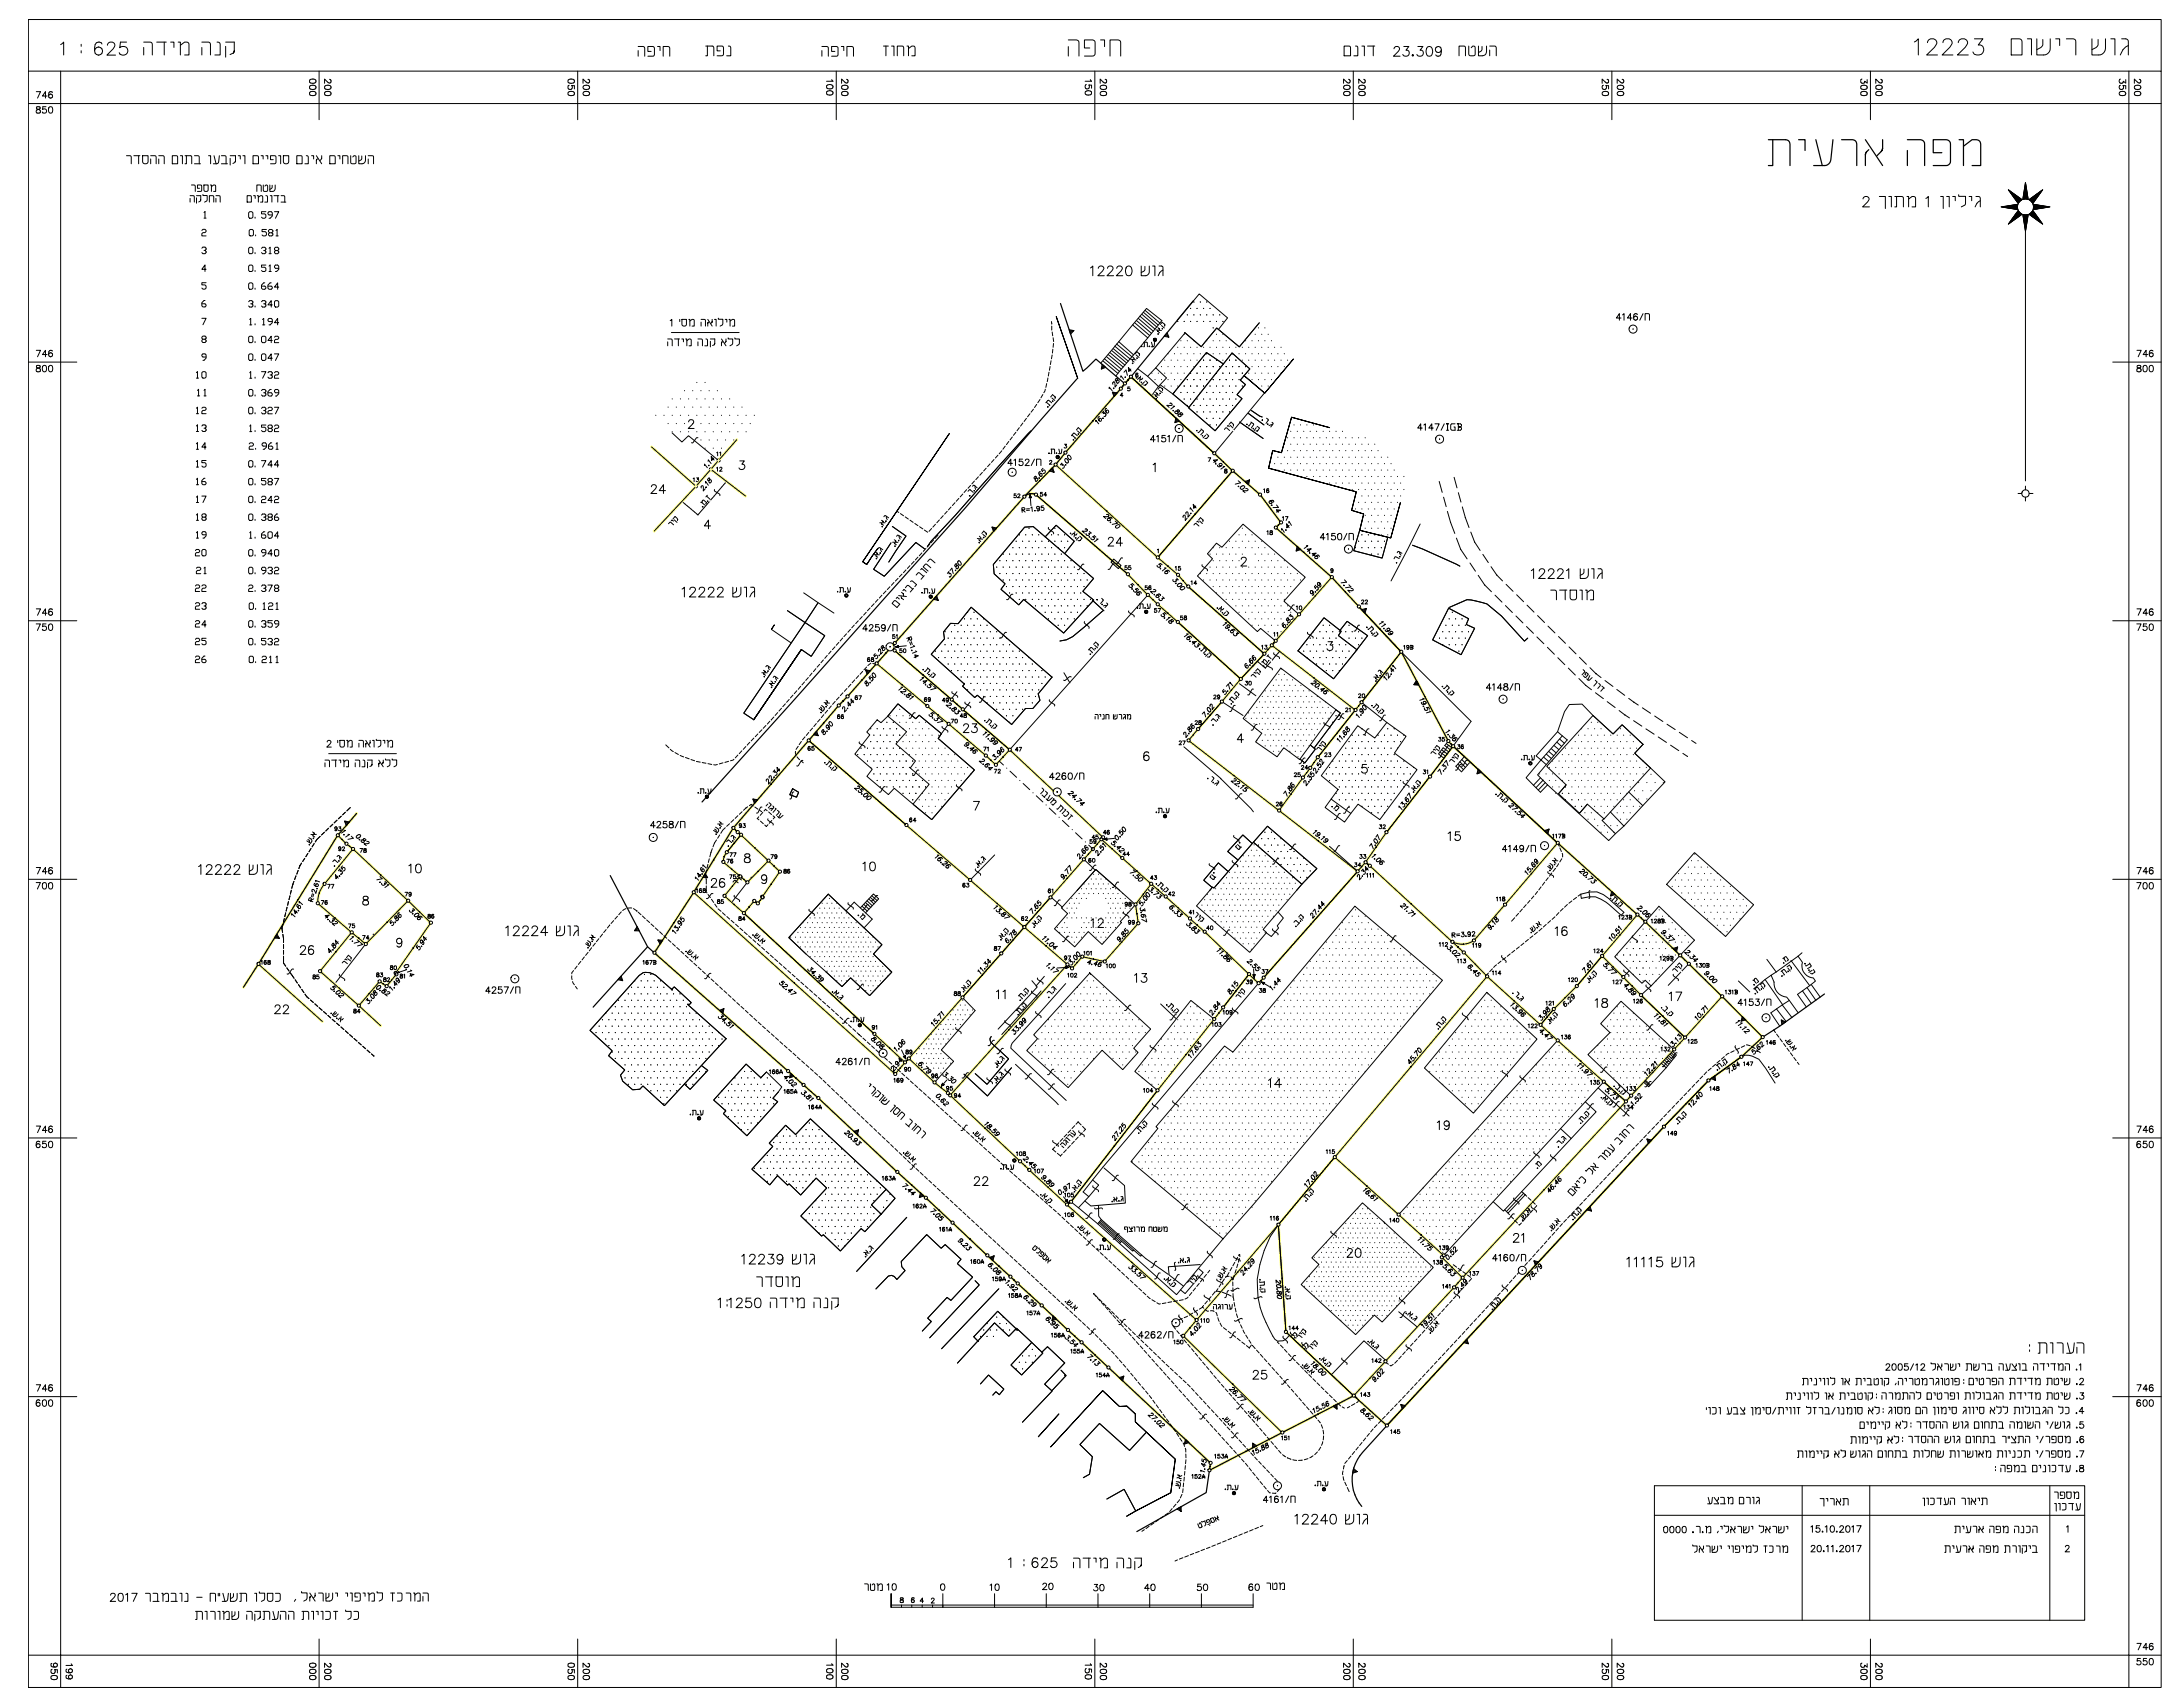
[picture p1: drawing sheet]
<svg xmlns="http://www.w3.org/2000/svg" width="673mm" height="528mm" viewBox="0 0 673 528" stroke-linecap="round" stroke-linejoin="round" font-family="sans-serif">
<!-- layer: C1680 -->
<g fill="none" stroke="#ffff7f" stroke-width=".89">
<path d="M320.1 152.9l-.1-.1a3.2 3.2 0 0 0-2.7 .5M320.9 153.3l27.7 24M349.3 178l5.5 5.7M364.8 178.2l2.5 2.9M276.6 199.4l-.1 .2M355.5 184.3l2.4 2.3M358.6 187.2l5.5 4.9M364.8 192.7l18.8 17M368 181.8l22.8 20.1M271.6 205.6l15 12.5M276.5 200.6l.1 .2M277.2 201.5l16.9 14.6"/>
<path d="M287.3 218.7l5.8 4.9M294.8 216.7l2.7 2.4M298.3 219.7l13.8 11.9M377.8 217.4l-6.8 7.8M383.6 210.4l-5.2 6.2M419.1 220l-11 13.9M250.6 229.3l29.5 25.6M293.9 224.2l10.8 9.2M305.4 234l2.4 2.2M312.1 232.3l-3.6 3.9M405.1 237.9l-1.6 2.2M407.5 234.6l-1.8 2.5"/>
<path d="M449.3 231.2l-6.5 8.6M228.6 257.7l.3 .2M229 258.6l-3.8 4.7M229.6 258.6l7.8 7.3M280.8 255.6l19 16.3M340.5 260l-2 2.3M341.1 259.9l5.8 5.2M428.7 257.8l-5.9 8.5M442.1 240.6l-12.8 16.5M224.2 266.9l4.5 3.9M224.5 277.4l5.3 4.7M224.6 264l-.6 1-.2 1.1"/>
<path d="M228.7 271.5l-4.2 5.3M229.4 271.4l1.5 1.2M233.1 279l-2.6 3.1M233.8 279l.2 .2M235.6 277.9l-.8 1.1M237.5 266.6l-5.9 6M238.1 266.6l2.9 2.7M241 270l-4.9 7M300.5 272.5l16.1 14M324.7 277.9l-7.4 8.5M335 266.2l-9.7 11M347.6 265.7l8.2 7.4"/>
<path d="M356.5 273.7l3.8 3.3M361 277.7l6.8 6.1M419.7 269.9l-28.4 32.2M422.9 267l.6 .5M424.2 268.1l24.8 22.9M481.6 261.1l-15.6 18.4M230.5 282.8l39.7 36.7M309.5 295.3l-11.4 12.9M316.6 287.1l-6.5 7.5M317.3 287.1l12.6 10.9M330.6 298.6l.7 .6M334.5 296.3l-2.5 2.9"/>
<path d="M335.3 296l6 1.3M351.9 285.9l-9.8 11.1M368.5 284.5l3.9 3.4M373.1 288.5l13 12.5M455.6 291.2a6.3 6.3 0 0 1-5.8 .3M465.3 280.2l-8.9 10.4M496.1 296.1l5.8 5.8M506.3 283.3l-10.3 12M297.5 308.9l-16 18.2M375.4 315.6l-16.9 21.3M386.8 301.7l2.3 2.1M390.7 302.8l-.9 1"/>
<path d="M459.8 302.4l-46.5 55.2M502.6 302.6l4.8 4.9M508.1 308.2l12.9 12.4M270.9 320.2l8.8 8.1M280.9 327.7l-.6 .6M281.6 327.7l7.2 6.8M289.5 335.1l3.4 2.7M294.4 339.1l20.9 19.7M357.9 337.7l-26.2 33.6M496.6 334.9l6.1 5.5M504.4 339.3l-1 1M517.7 325l-12.7 13.6"/>
<path d="M521.1 321.3l-2.8 3M316 359.5l2.1 2.1M412.7 358.3l-16.8 20.1M413.4 358.3l19 17.1M502.8 341.1l-49.9 53.8M318.8 362.2l10.9 10.1M331 372l-.4 .3M395.6 379.3l2.3 32.3M446.5 389.2l5.7 5.7M449.6 398.6l-20.6 22.1M452.2 395.6l-2 2.2M366.5 413.5l29.9 29.3"/>
<path d="M398.2 412.3l20.3 19.1M428.3 421.5l-9.1 9.9"/>
</g>
<circle cx="293.6" cy="338.4" r=".44" fill="#ffff7f"/>
<g fill="none" stroke="#ffff7f" stroke-width=".89">
<path d="M347.7 119l-.6 .9M349.6 116.9l-1.2 1.4M350.3 116.9l25 23M201.6 138.2l13.4 11.9M228 136l-5.4 6.1M346.5 120.6l-16.5 19M215 150.8l-12.6 13.5M219.6 145.5l-3.9 4.6M220.4 145.5l10.3 7.9M222 142.8l-1.7 2M316.6 154l-39.4 44.6M326.3 144.1l-9 9.2"/>
<path d="M327 144l30.9 28.1M329.3 140.4l-2.4 3M376.1 140.5l5 4.8M381.1 146l-22.6 26.1M381.8 146l7.7 6.7M390.2 153.4l5.8 7.8M358.6 172.7l5.5 4.8M395.1 163.5l16.6 14.7M396 162l-.9 .9M411.7 178.9l-9.4 10.8M412.4 178.9l7.7 8.4M276.5 199.3l-.1 .1"/>
<path d="M393.2 200l-1.7 1.9M393.9 199.9l25.1 19.5M394.4 198.6l-.6 .6M401.6 190.4l-6.6 7.5M420.8 188l12.4 13.3M259.2 218.6l-8.7 10.1M261.9 215.8l-2 2.1M270.9 205.6l-8.3 9.5M274.8 201.2l-3.2 3.7M390.9 202.6l-6.7 7.1M421 217.6l-1.3 1.6M433.3 202l-11.7 14.9"/>
<path d="M433.8 202l14.1 26.8M249.9 229.4l-22.7 26.3M312.8 232.3l13.1 12.3M368.1 229.3l27.3 21.1M370.4 225.9l-2.3 2.8M448.5 229.6l.8 .8M450 231.1l31.6 29.3M104.2 258.8l-24 39M104.9 258.7l1.9 2M110.3 251.6l-5.5 6.4M226.6 256.5l-11.7 19.1M227.3 256.4l.6 .6"/>
<path d="M327.6 246.1l13.3 12.6M396.2 251l23.5 18.2M402.9 240.9l-6.9 9.4M98.7 279.7l9.7 8.4M100.1 273.8a8.2 8.2 0 0 0-1.7 5.1M107.5 261.3l1.4 1M108.9 263l-8.2 10M109.6 262.9l16.3 15.4M125.9 279l-12.4 12.7M126.6 279l6.3 6.1M214.4 276.4l-11.7 17.9M215 276.3l61.6 55.6"/>
<path d="M337.8 263l-2.1 2.5M355.9 273.8l-4.3 5.6M422.2 267.1l-1.8 2M482.3 261.1l24 21.5M79.7 298.6l-4.4 6.8M80.3 298.5l19.5 17.5M108.5 288.8l-9.2 11.2M109.2 288.7l3.6 3M133 285.8l-10.3 14.8M202.8 295l40.7 36M330 298.7l-35.7 39.7M351.4 280.2l.7 4.9"/>
<path d="M449.8 291.7l2.8 2.6M453.3 295l6.5 6.7M495.4 296.1l-7.2 8.6M507 283.2l1.7 1.6M509.4 285.4l10.1 9.8M520.2 295.9l2 1.9M522.9 298.5l9.6 9.4M99.4 300.7l11.3 10.1M111.4 311.4l6.4 5.9M117.2 303.9l-5.8 6.8M117.9 303.9l1.3 .9M122.3 301.7l-2.4 3"/>
<path d="M378.2 312l-2.2 2.9M386.2 301.7l-7.4 9.5M460.5 302.3l15.8 14.4M477 317.3l4.6 4.2M480.5 312.5l-3.5 4.1M487.6 305.3l-6.5 6.5M532.5 308.6l-10.8 12M533.2 308.6l11.9 11.8M244.2 331.6l4.1 3.7M249 335.9l3.8 3.4M253.5 340l23.8 22.2M279.7 329l-2.4 2.8"/>
<path d="M482.3 322.1l13.6 12.2M528.3 334.6l-13.1 13.6M538.4 327.2l-9.4 6.8M545.1 321.1l-5.9 5.5M514.5 348.9l-85.1 91.7M278 362.8l8.1 7.4M286.8 370.8l7.6 7.1M295.1 378.5l10 9.5M330.5 372.9l11.3 10.1M395.2 379.2l-24.6 28.8M433.1 376l13.2 12M305.8 388.6l6.5 6"/>
<path d="M313 395.2l1.5 1.5M315.2 397.3l6.8 6.2M342.2 383.3l27.7 24.7M322.7 404.1l7.4 7M330.8 411.7l3.5 3.2M335 415.5l7.6 7.2M369.9 408.7l-3.5 4.2M343.3 423.3l30.9 28.9M418.4 432l-21.2 10.9M419.2 432l9.6 8.6M374.5 453l-.2 1.3M396.3 443.3l-21.6 11.3"/>
</g>
<g fill="none" stroke="#000" stroke-width=".31">
<path d="M18.8 13.8l.9-.8v4M25.1 13.7v.6M25.1 15.7v.7M31.6 13.6a1.15 1.15 0 0 0-1.2-.6 1.15 1.15 0 0 0-1 .8l-.1 1.9M33.2 14l.4-.8 1.2-.2a.97 .97 0 0 1 .6 1.5l-2.3 2.5h2.6M39.2 13h-1.9l-.2 1.8a1.42 1.42 0 0 1 2.1-.1 1.42 1.42 0 0 1-.2 2.1 1.42 1.42 0 0 1-2.1-.5M44.5 13h2l.5 .4 .1 3.6M44.5 14.7v2.3M48.5 13h2.9M50.8 13v4M52.8 13h1v1.7M55.1 13h.7v4"/>
<path d="M55.8 14l1.3-1 1 .1 .3 .3 .1 3.6h-1.4M62.5 13h2l.5 .4 .1 3.6M62.5 14.7v2.3M67.2 13a.75 .75 0 0 1 .9 .7v3.3h-1.6M69.8 13h2.7l-.1 3.1 .1-.4M69.8 14.3v3.4M72.2 16.4l-1 .5M72.4 16.1l-.2 .3 .2-.3M197.5 14.4h1.5l.4 .2 .1 2.8M197.5 15.6v1.8M201.5 15.9h-1v-1.5h1.5l.5 .5v2l-.3 .4-1.7 .1M203.5 14.4h.7v1.2"/>
<path d="M205.2 17.4v-3h1.5l.5 .2v2.8M218.4 14.3h2.2l.3 .5v2.5M218.9 14.3v3h-.5M222.9 15.7h-1v-1.4h1.7l.3 .5-.1 2.2-.4 .3h-1.5M225.4 14.3a.55 .55 0 0 1 .7 .5v2.5h-1.3M254.3 14.4h1.5l.5 .2v2.8M254.3 15.6v1.8M258.3 15.9h-1v-1.5h1.5l.5 .5v2.2l-.5 .3h-1.5M260.3 14.4h.8v1.2M262.1 17.4v-3h1.5l.4 .2 .1 2.8M273.4 14.3h1.5M274.1 14.3v3"/>
<path d="M275.9 14.3h.7v3M277.6 17.3v-3h1.5l.4 .2 .1 2.8M280.6 14.3h.5v3M281.1 15l1-.7h.8l.2 .2v2.8h-1M330.6 12.3h2.5a.8 .8 0 0 1 .8 .9v4.1M330.6 14.4v2.9M337.2 14.8h-1.7v-2.5h2.5a.8 .8 0 0 1 .9 .9v3.3a.79 .79 0 0 1-.9 .8h-2.5M340.5 12.3h1.3v2.1M343.5 17.3v-5h2.5a.8 .8 0 0 1 .8 .9v4.1M415.9 14.3h1.5l.4 .2 .1 2.8h-2zM419.4 14.3a.5 .5 0 0 1 .7 .5v2.5h-1.2M421.4 14.3h.8v3"/>
<path d="M423.1 14.3h2.3M424.9 14.3v3M431.3 15.1l.2-.4 .4-.3h.6l.4 .3a.95 .95 0 0 1-.3 1.2l-1.4 1.5h2M434.4 14.4h1.5l-.9 1.1a1 1 0 0 1 .8 1.6 1 1 0 0 1-1.7-.3M437.1 16.9l.3 .2-.3 .3-.2-.3zM438.7 14.4h1.6l-.9 1.1a1 1 0 0 1 .8 1.6 1 1 0 0 1-1.8-.3M441.7 14.5a.94 .94 0 0 1 1.4 .5 1.49 1.49 0 0 1-1 2.4 1.58 1.58 0 0 1-.7-2.4zM446 15.4a1.42 1.42 0 0 1-1.1 2l-.6-.4M451.5 17.3v-3h1.5l.4 .2v2.8M454.5 14.3v2.4l.5 .6h.9l.5-.3 .1-2.2a.55 .55 0 0 0-.8-.5l-.5 .5M457.5 14.3v3a2.25 2.25 0 0 0 2.2-.6l.3-.7v-1.7M458.6 14.4l-.2 1.2-.9 .6"/>
<path d="M460.9 14.3h1.6l.4 .2 .1 2.8M460.9 15.5v1.8M592.3 13l1.3-1v5M596.4 13.2a1.26 1.26 0 0 1 1-1.2h.9a1.21 1.21 0 0 1 .7 1.9l-2.8 3.1h3.3M601.2 13.2a1.16 1.16 0 0 1 .9-1.2h1a1.23 1.23 0 0 1 .7 1.9l-2.9 3.1h3.4M605.9 13.2a1.26 1.26 0 0 1 1-1.2h.9a1.21 1.21 0 0 1 .8 1.9l-2.9 3.1h3.3M610.9 12h2.7l-1.5 1.9a1.61 1.61 0 0 1 1.7 1.9 1.61 1.61 0 0 1-2.2 1.2l-.7-.2-.4-.7M622.3 12h2.5a.87 .87 0 0 1 .9 .9v4.1h-3.4zM627.3 12h1.3v5M630.2 12v5a3.6 3.6 0 0 0 3.6-.6l.5-.9 .1-3.5M632.1 12.2v1.7l-.2 .4-1.7 1.1M636.1 12h1.2v2.1"/>
<path d="M639.4 12h2.1a.8 .8 0 0 1 .8 .9v4.1M647.3 12v5a3.6 3.6 0 0 0 3.5-.6l.7-1.5v-2.9M649.2 12.2v1.7l-.2 .4-1.7 1.1M653.1 12h1.3v5M656.5 12h1.2l.8 .5 .1 4.5M658.6 14.1l-.9 .4-.8 .9-.8 1.6M8.8 22h659.9v500h-659.9zM8.8 22v-16h659.9v16M11.2 28.3h1.3l-.9 2M11.4 33.1v.6a.82 .82 0 0 1 .9 .2 .82 .82 0 0 1 0 1h-.9a.82 .82 0 0 1 0-1 .82 .82 0 0 1 .9-.2v-.6zM14.2 33h-.9l-.1 .9a.7 .7 0 0 1 1-.1 .7 .7 0 0 1-.1 1.1 .7 .7 0 0 1-1-.3M14.6 29.7h-1.5l1-1.4v2"/>
<path d="M15.3 33.1l.5-.1a1.16 1.16 0 0 1 0 2h-.2a1.28 1.28 0 0 1-.3-1.9zM16.2 28.6l-.6-.3a1.02 1.02 0 0 0-.6 1.4M18.8 32h639.9v480h-639.9zM18.8 22v10h-10M95.9 28.6l.7-.3a.85 .85 0 0 1 1.2 .7 1.16 1.16 0 0 1-2 0zM95.9 26.7l.7-.3a.85 .85 0 0 1 1.2 .7 1.16 1.16 0 0 1-2 0zM95.9 24.8l.7-.3a.85 .85 0 0 1 1.2 .7 1.16 1.16 0 0 1-2 0zM98.7 22v15M100.5 28.6l.8-.3a.85 .85 0 0 1 1.1 .7 1.16 1.16 0 0 1-2 0zM100.5 26.7l.8-.3a.85 .85 0 0 1 1.1 .7 1.16 1.16 0 0 1-2 0zM102 24.5l.4 .4-.1 .6-.3 .2-.6-.3-1-.9v1.3M175.8 28.6l.8-.3a.85 .85 0 0 1 1.1 .7 1.16 1.16 0 0 1-2 0z"/>
<path d="M175.8 24.8l.8-.3a.85 .85 0 0 1 1.1 .7 1.16 1.16 0 0 1-2 0zM176.1 26.4a.7 .7 0 0 0-.2 1 .7 .7 0 0 0 1 .1 .7 .7 0 0 0 0-1.1l.8 .1v1M178.7 22v15M180.5 28.6l.8-.3a.91 .91 0 0 1 1.1 .5 1.06 1.06 0 0 1-1 .8 1.06 1.06 0 0 1-1-.8zM180.5 26.7l.8-.3a.91 .91 0 0 1 1.1 .5 1.06 1.06 0 0 1-1 .8 1.06 1.06 0 0 1-1-.8zM181.9 24.5l.5 .4v.4l-.4 .4-.6-.3-1-.9v1.3M255.8 28.3a1.01 1.01 0 0 1 1.3-.3 1.01 1.01 0 0 1 .6 1.1l-.8 .3a.85 .85 0 0 1-1.2-.8zM255.8 26.4a1.01 1.01 0 0 1 1.3-.3 1.01 1.01 0 0 1 .6 1.1l-.8 .3a.85 .85 0 0 1-1.2-.8zM257.4 24.6l.3 .5h-2M258.8 22v15M260.5 28.6l.8-.3a.85 .85 0 0 1 1.1 .7 1.16 1.16 0 0 1-2 0zM260.5 26.7l.8-.3a.85 .85 0 0 1 1.1 .7 1.16 1.16 0 0 1-2 0z"/>
<path d="M261.9 24.5l.5 .4-.1 .6-.3 .2-.4-.1-1.2-1.1v1.3M335.8 28.3a1.01 1.01 0 0 1 1.3-.3 1.01 1.01 0 0 1 .6 1.1l-.8 .3a.85 .85 0 0 1-1.1-.8zM336.1 26.1a.71 .71 0 0 0-.3 1.1 .71 .71 0 0 0 1.1 .1 .71 .71 0 0 0 0-1l.8 .1v.9M337.4 24.6l.3 .5h-1.9M338.8 22v15M340.5 28.6l.8-.3a.85 .85 0 0 1 1.1 .7 1.16 1.16 0 0 1-2 0zM340.5 26.7l.8-.3a.85 .85 0 0 1 1.1 .7 1.16 1.16 0 0 1-2 0zM341.9 24.5l.5 .4-.1 .6-.3 .2-.7-.3-.9-.9v1.3M415.9 28.6l.7-.3a.91 .91 0 0 1 1.2 .5 1.06 1.06 0 0 1-1.1 .8 1.06 1.06 0 0 1-1-.8zM415.9 26.7l.7-.3a.91 .91 0 0 1 1.2 .5 1.06 1.06 0 0 1-1.1 .8 1.06 1.06 0 0 1-1-.8zM417.3 24.5l.5 .4v.4l-.4 .4-.7-.3-1-.9v1.3M418.7 22v15"/>
<path d="M420.5 28.6l.8-.3a.85 .85 0 0 1 1.1 .7 1.16 1.16 0 0 1-2 0zM420.5 26.7l.8-.3a.85 .85 0 0 1 1.1 .7 1.16 1.16 0 0 1-2 0zM422 24.5l.3 .3 .1 .5-.6 .4-1.4-1.2v1.3M495.8 28.6l.8-.3a.85 .85 0 0 1 1.1 .7 1.16 1.16 0 0 1-2 0zM496.1 26.4a.7 .7 0 0 0-.2 1 .7 .7 0 0 0 1 .1 .7 .7 0 0 0 0-1.1l.8 .1v1M497.3 24.5l.4 .4-.1 .6-.3 .2-.3-.1-1.3-1.1v1.3M498.7 22v15M500.5 28.6l.8-.3a.91 .91 0 0 1 1.1 .5 1.06 1.06 0 0 1-1 .8 1.06 1.06 0 0 1-1-.8zM500.5 26.7l.8-.3a.91 .91 0 0 1 1.1 .5 1.06 1.06 0 0 1-1 .8 1.06 1.06 0 0 1-1-.8zM501.9 24.5l.5 .4v.4l-.4 .4-.6-.3-1-.9v1.3M575.8 28.6l.8-.3a.85 .85 0 0 1 1.1 .7 1.16 1.16 0 0 1-2 0zM575.8 26.7l.8-.3a.85 .85 0 0 1 1.1 .7 1.16 1.16 0 0 1-2 0z"/>
<path d="M576.1 24.5a.66 .66 0 0 0-.2 1.1 .66 .66 0 0 0 1.1-.5l.7 .6v-1.1M578.8 22v15M580.5 28.6l.8-.3a.85 .85 0 0 1 1.1 .7 1.16 1.16 0 0 1-2 0zM580.5 26.7l.8-.3a.85 .85 0 0 1 1.1 .7 1.16 1.16 0 0 1-2 0zM581.9 24.5l.5 .4-.1 .6-.3 .2-.7-.3-.9-.9v1.3M655.8 28.6l.8-.3a.91 .91 0 0 1 1.1 .5 1.06 1.06 0 0 1-1 .8 1.06 1.06 0 0 1-1-.8zM656.1 26.4a.7 .7 0 0 0-.3 1 .7 .7 0 0 0 1.1 .1 .7 .7 0 0 0 0-1.1l.8 .1v1M656.1 24.5a.67 .67 0 0 0-.2 1.1 .67 .67 0 0 0 1.1-.5l.7 .6v-1.1M658.7 22v10h10M660.5 28.6l.8-.3a.85 .85 0 0 1 1.1 .7 1.16 1.16 0 0 1-2 0zM660.5 26.7l.8-.3a.85 .85 0 0 1 1.1 .7 1.16 1.16 0 0 1-2 0zM661.9 24.5l.4 .3 .1 .5-.6 .4-1.4-1.2v1.3"/>
<path d="M39.1 48.2l1.4 .1 .1 2.4M41.4 48.2h1.9M42.9 48.2v2.5M44.1 48.2h1.7v1.8a.87 .87 0 0 1-.8 .7 .87 .87 0 0 1-.9-.7zM46.6 48.2l1.6 .1 .1 2.4M46.6 49.2v1.5M49.1 48.2l1.6 .1 .1 2.4M49.1 49.2v1.5M53.3 48.2l1.6 .1 .1 2.4h-1.7zM55.8 48.2h.6v2.5M57.2 48.2l2.1 .1v2.4M57.7 48.2v2.5h-.5"/>
<path d="M59.2 57.2l1.1 .1 .1 1.9M60.2 48.2l1.4 .1 .1 2.4M60.2 50.7h1.8M61.7 58.2h-.6v-1h1l.3 .4-.1 1.5-1.2 .1M63.1 57.2h1.3v1.5a.67 .67 0 0 1-.7 .5 .67 .67 0 0 1-.6-.5zM64.5 48.2h.7v2.5M65.1 57.2h.3v2M65.4 57.7l.7-.5 .5 .1 .1 1.9h-.6M66.2 48.2l.7 2.5M67.9 48.2l-.3 2.1-.6 .4h-1M68.5 48.2l1.4 .1v2.4M68.5 50.7h1.9"/>
<path d="M71.2 48.2h1.7l-.2 2 .2-.4M71.2 49v2M72.7 50.2l-.6 .4M73.7 48.2h.7v1M75.2 48.2h.6v2.5M78.3 48.2l1.6 .1 .1 2.4h-1.7zM79.5 59.2v-2l1.2 .1 .1 1.9M80.8 48.2h.6v1M81.5 57.2l.1 1.9 .9 .1 .3-.3v-1.3l-.3-.4-.5 .4M82.3 48.2h.6v1M83.5 57.2v2h1.1l.3-.2 .2-.6v-1.2M84.2 57.3l-.1 .9-.6 .4"/>
<path d="M84.6 49.4h-.9v-1.2h1.5l.2 .3-.1 1.9-.3 .3h-1.3M86.2 48.2h.6v2.5M87.7 48.2h1.6v1.8a.85 .85 0 0 1-.8 .7 .85 .85 0 0 1-.8-.7zM91.8 48.2l1.6 .1 .1 2.4h-1.7zM94.8 48.2h.4l.2 .3v2.2h-1.1M96.4 48.2h.6v1M97.9 49.6l.1-.3-.1 1.4M97.9 48.2l1.6 2.5M98.2 49.1l-.2 .2M99.4 49.3l-.4 .4M99.5 48.2l-.1 1.1 .1-.3M102 48.2l1.6 .1 .1 2.4h-1.7z"/>
<path d="M104.5 48.2h.7v1M106 50.7v-2.5l1.6 .1 .1 2.4M108.5 48.2l.1 2.2 1.1 .3 .5-.5-.1-1.9-.6-.1-.4 .3M111 48.2v2.5h1a1.08 1.08 0 0 0 1.1-1.1v-1.4M111.9 48.2v1.1l-.9 .5M113.9 48.2l1.6 .1 .1 2.4M113.9 49.2v1.5M621.4 58.7l3.5 3.6-3.2-3.4M621.6 59l3.3 3.3M621.8 59.3l3.1 3M622 59.5l2.8 2.9M622.1 59.3l2.9 2.9"/>
<path d="M622.2 59.8l2.6 2.6M622.4 59.4l2.7 2.7M622.6 59.6l2.5 2.5M622.9 59.8l2.3 2.3M623.1 59.9l2.1 2.1M626.2 59.9v1.7M626.3 59.3v2.3M626.4 58.7v2.8M626.5 58.1v3.4l-.1-3.1M626.6 57.4v4.1M626.7 56.8v4.7M626.7 56.5l.1 5"/>
<path d="M626.8 56.8v4.7M626.9 57.5v4M626.9 57.8v3.7M627 58.1v3.4l.1-3.1M627.1 58.7v2.8M627.2 59.4v2.2M627.3 60v1.6M630.7 59.7l-2.4 2.3 2.1-2.2M631.1 60l-2.4 2.4M631.2 59.3l-2.9 2.8M631.5 59.5l-2.9 2.8 2.7-2.6M631.8 58.9l-3.3 3.3"/>
<path d="M631.8 59l-3.3 3.3 3.2-3.1M632.1 58.7l-3.6 3.5M58.8 60.5l1.2 .1 .1 1.9M58.8 61.4v1.1M60.8 60.5h1.3l-.1 1.7 .1-.4M60.8 61.2v1.7M62 62.2l-.5 .3M62.5 71.3l.3-.4h.6l.4 .4-.4 .7h-.6l-.3 .3v.7h1.3M62.5 76.8l.3-.4h.6l.4 .4-.4 .7 .4 .6-.4 .4h-.6l-.3-.4M62.8 60.1v.4h1.3l-.1 1.7-.7 .3M63.1 65.8l.3-.4v2.1M63.1 67.5h.7"/>
<path d="M63.1 77.5h.3M64.8 62.5v-2l1.3 .1v1.9M66.8 60.5l1.2 .1 .1 1.9M66.8 61.4v1.1M76.5 60.5l1.2 .1 .1 1.9h-1.3zM76.9 76.8l.4-.3h.6l.3 .3v1.3l-.3 .4h-.6l-.4-.4zM77.3 65.5h.6l.3 .3v1.4l-.3 .3h-.6l-.4-.3v-1.4zM77.4 71h.7l.3 .3v1.4l-.3 .3h-.7l-.3-.3v-1.4zM78.5 60.5h.5v.9M78.9 67.2v.3M78.9 78.1v.4M79.1 72.7v.3"/>
<path d="M79.6 60.5h.3v2M79.9 61l.7-.5 .6 .1 .1 .3v1.6h-.7M80.9 76.8l.4-.3h.6l.4 .3-.4 .7 .4 .6-.4 .4h-.6l-.4-.4M81.6 77.5h.3M82.3 60.5l.4 .1 .1 .3v1.6h-.9M82.3 65.5h-1.4v.7h1l.4 .3v.7l-.4 .3h-.6l-.4-.3M82.4 71h-1.3v.7h1l.3 .3v.7l-.3 .3h-.7l-.3-.3M83.1 71.3l.3-.3h.7l.3 .7-.3 .3h-.7zM83.2 76.8l.4-.3v2M83.2 78.5h.7M83.4 72l-.3 .3v.4l.3 .3h.7l.3-.3-.3-.7M83.6 60.5h.5v2"/>
<path d="M84.3 66.5h-1.1l-.3-.3 .3-.7h.7l.4 .3v1l-.7 .7h-.4M84.8 60.5h1.5M84.9 65.5h1.3l-1 2M85.2 76.5h.7l.3 .7-.3 .3h-.7l-.3-.3zM85.2 77.5l-.3 .3 .3 .7h.7l.3-.4-.3-.6M85.4 71.3l.3-.3v2M85.4 73h.7M86 60.5v2M87 60.5l1 .1 .1 1.9M87 62.5h1.4M576.5 61.5v-.1a1.01 1.01 0 0 1 1.7-.3 .99 .99 0 0 1-.3 1.4l-1.6 1.5h2.2M581.5 60.8h1.9v3.7"/>
<path d="M584.4 60.8h.8v3.2M586.3 60.8h2.1l.5 .2 .1 3M586.8 60.8v3.2h-.5M590.1 60.8h.5v3.2M590.6 61.6l1-.8 1 .2 .1 3h-1.1M595.9 61.4l.8-.6v3.2M600.5 60.8h.8v3.7M602.3 60.8h.8v3.2M604.2 60.8h.8v1.3M606.1 60.2v.5h2.1l-.1 2.5-1.2 .8M609.3 60.8h.8v1.3M611.4 60.8h.8l.5 .2v3"/>
<path d="M612.7 62.1l-1 .8-.6 1.1M619.2 64l5.2 .8M619.2 64h5M619.6 64.1h4.6M619.9 63.9h4.3M619.9 64.1h4.3M620.5 63.8h3.8M620.5 64.2h3.8M620.8 64.2h3.5M621.1 63.7h3.2M621.1 64.3h3.2M621.6 69.1l3.4-3.3-3.6 3.5"/>
<path d="M621.7 63.6h2.6M621.7 64.4h2.6M622.4 63.5h1.9M622.4 64.5h1.9M622.4 60.1l2.3 2.4M622.5 67.8l2.3-2.2-2.4 2.4M622.7 63.4h1.6M622.8 60.6l1.9 2-1.7-1.7M623 64.6h1.3M623.2 61.2l1.4 1.4M623.3 64.7h1M623.3 60.1l1.9 1.9-1.6-1.7"/>
<path d="M623.4 61.5l1.2 1.2M623.5 67.8l1.7-1.8-2 2M623.6 61.8l1 .9-.8-.7M623.6 64.7h.7M623.8 60.4l1.5 1.6M623.9 63.3h.4M624 62.3l.6 .5M624 60.6l1.4 1.3M624.2 62.6l.3 .3M624.2 64.8h.1M624.3 60.8l1.1 1.1-.8-.9M624.3 63.3l-1 .1"/>
<path d="M624.4 63.2l-5.2 .8M624.5 65.1l-3.1 4.2 4.3-3M624.5 67.1l.9-.9-1.1 1.1M624.5 65.2l-.5 .5M624.6 65.3l-.9 .9M624.6 65.3l-1.1 1.2M624.6 65.4l-1.5 1.6M624.7 65.5l-2 2M624.7 65.5l-1.8 1.8M624.8 61.2l.7 .6M624.8 65.6l-2.6 2.7M624.9 65.7l-2.9 2.9"/>
<path d="M624.9 65.7l-3.1 3.1M625 65.8l-3.3 3.3M625.1 65.9l-2.9 2.9M625.1 65.9l-2.7 2.7M625.2 66l-2.3 2.2M625.3 61.5l.3 .3M625.3 66.1l-1.5 1.5M625.4 66.1l-1.4 1.4M625.5 66.2l-.7 .7M625.6 66.2l-.3 .3M625.7 61.8l-4.3-3.1 3.1 4.2M625.9 66.4l.8 5.1 .9-5.1"/>
<path d="M625.9 61.7l.8-5.2 .9 5.2M626 61.2v.4M626 66.4v.4M626 60.8v.8M626 66.4v.7M626.1 66.4v1.4M626.1 60.2v1.4M626.2 66.4v1.7M626.3 66.4v2.3M626.3 66.5l.1 2.8M626.4 66.5v3.1M626.5 66.5v3.5"/>
<path d="M626.5 66.5l.1 4.1M626.6 66.5l.1 4.7M626.7 66.5v82.2M626.8 66.5v4.7M626.9 66.5v4.1M627 66.5l-.1 3.8M627 66.5v3.1M627.1 66.5v2.8M627.2 66.4v2.3M627.3 66.4v1.7M627.4 60.3v1.3M627.4 66.4v1.4"/>
<path d="M627.4 60.6v1M627.4 66.4v1.1M627.5 61.2v.4M627.5 66.4v.4M627.8 61.8l4.3-3.1-3.1 4.2M627.9 66.2l.3 .3M627.9 66.2l.8 .7M628.1 66.1l1.4 1.4M628.2 66.1l1.5 1.5M628.2 66l1.8 1.8M628.2 66l2 2M628.3 66l2.2 2.2"/>
<path d="M628.4 61.4l-.5 .4 .2-.2M628.4 65.9l2.9 2.9M628.6 65.7l3.1 3.1M628.6 61.2l-.7 .6M628.6 65.6l2.9 3M628.7 65.6l2.4 2.4M628.7 65.6l2.2 2.2M628.7 65.5l2 2M628.7 65.5l1.9 1.8M628.8 65.4l1.6 1.6M628.8 65.3l1.4 1.4M628.9 61l-.9 .9"/>
<path d="M628.9 65.3l.9 .9M628.9 65.2l.5 .5M629 65.2l.3 .3M629 67.1l-1-.9 1.2 1.1M629 65.1l3.1 4.2-4.3-3M629.1 60.8l-1 1.1M629.1 63.3l1.1 .1M629.1 63.3h.5M629.1 64.7h1.1M629.2 63.6h2.6M629.2 63.5h1.9M629.2 63.4h1.6"/>
<path d="M629.2 64.6h1.3M629.2 63.2l5.1 .8M629.2 64h5.1M629.2 63.9h4.4M629.2 63.8h3.8M629.2 63.7h3.1M629.2 64.1h4.7M629.2 64.2h3.8M629.2 64.2h3.5M629.3 62.5l-.3 .4M629.5 62.2l-.6 .6M629.7 60.4l-1.5 1.6"/>
<path d="M629.8 61.7l-.9 1 .8-.7M629.8 64.7l-.7 .1M629.9 60.2l-1.7 1.8M630.2 61.2l-1.4 1.4 1.3-1.1M630.4 60.9l-1.6 1.7M630.6 60.7l-1.9 1.9M630.7 68.4l-2.3-2.5 2.6 2.7M631 60.2l-2.3 2.3 2.1-2M631.1 64.5h-1.9M631.5 68.9l-3-3.1 3.3 3.3M631.8 64.4l-2.6 .1M631.8 69.1l-3.3-3.4 3.6 3.6"/>
<path d="M632.3 64.3l-3.1 .1M633.6 64.1l-4.4 .1M634.3 64l-5.2 .8M62.5 98.5h1.3l-1 1.9M63.4 92.9h-.3l-.6 .7v1l.3 .3h.6l.4-.3-.4-.6h-.9M63.8 83.3h-1.3l.9-1.4v2.1M63.8 87.4h-1.3v.7h.9l.4 .4v.6l-.4 .3h-.6l-.3-.3M76.9 87.8l.4-.3h.6l.3 .3v1.3l-.3 .4h-.6l-.4-.4zM76.9 93.3l.4-.3h.6l.3 .3v.4l-.3 .3 .3 .6-.3 .4h-.6l-.4-.4M77.3 82h.6l.3 .3v1.4l-.3 .3h-.6l-.4-.3v-1.4zM77.3 98.8l.3-.3v2M77.6 94h.3"/>
<path d="M78.9 83.7v.3M78.9 89.1v.4M78.9 94.6v.4M80.9 93.3l.4-.3h.6l.4 .3v.4l-.4 .3 .4 .6-.4 .4h-.6l-.4-.4M81.3 98.8l.3-.3v2M81.6 94h.3M81.9 87.5h-.3l-.7 .7v.9l.4 .4h.6l.4-.7-.4-.3h-1M82.3 82h-1.4v.7h1l.4 .3v.7l-.4 .3h-.6l-.4-.3M83.2 82.3l.4-.3v2M83.2 84h.7M83.9 87.5h-.3l-.7 .7v.9l.3 .4h.7l.4-.7-.4-.3h-1M84.3 94.3h-1.4l1-1.3v2"/>
<path d="M84.3 99.5h-1.1l-.3-.3v-.4l.3-.3h.7l.4 .3v1l-.7 .7h-.4M85.2 93h.7l.3 .3v1.3l-.3 .4h-.7l-.3-.4v-1.3zM86.2 83h-1l-.3-.3 .3-.7h.7l.3 .3v1l-.6 .7h-.4M86.2 88.8h-1.3l1-1.3v2M86.2 99.8h-1.3l1-1.3v2M207.4 99.2l.5-.4v2.1M210.3 98.8v.7M211 98.8h1.4v1.6a.72 .72 0 0 1-.7 .5 .72 .72 0 0 1-.7-.5zM213.1 98.8h.4v2.1M213.5 99.3l.6-.5 .6 .1 .1 2h-.7M216.9 98.8l1.3 .1 .1 2M216.9 99.6v1.3"/>
<path d="M219 100l.1-.2-.1 1.1M219 98.8l1.4 2.1M219.3 99.6l-.2 .2M220.3 99.7l-.4 .4M220.4 98.8l-.1 .9 .1-.2M221.1 98.8h.5v2.1M222.3 98.4v.3h1.4v1.4l-.2 .4-.7 .4M224.4 98.8h.5v.8M225.6 98.8h.3v2.1M225.9 99.3l.7-.5 .6 .1 .1 2h-.7M325.3 99.5v.1M325.3 99.6l.1 .7"/>
<path d="M326.8 97.9l6.7 19.1-6.7-19.1M337.4 82.9l.7-.6v3M339.8 83v-.1a.93 .93 0 0 1 1.2-.6l.3 .2a.62 .62 0 0 1 .1 .9l-1.7 1.9h2M342.7 83l.1-.4 .5-.3h.5l.5 .3a.95 .95 0 0 1-.3 1.2l-1.5 1.5h2.1M345.5 83v-.1a.93 .93 0 0 1 1.2-.6l.3 .2a.62 .62 0 0 1 .1 .9l-1.7 1.9h2M348.7 82.5a.94 .94 0 0 1 1.4 .4 1.49 1.49 0 0 1-1 2.4 1.58 1.58 0 0 1-.7-2.4zM351.1 99.9l4.6 3.9M351.6 99.1l4.7 4M352.2 98.5l4.6 3.9M352.7 97.8l4.7 4M353.1 82.3v3l1.7-.1 .6-.4 .2-.7v-1.8M353.3 97.2l4.6 3.9"/>
<path d="M353.8 96.6l4.6 3.9M354.3 82.4l-.2 1.3-1 .6M354.3 96l4.6 3.9M354.8 95.4l4.7 3.8-4.4 5.3-4.7-4zM356.6 82.3h.7v3M358.6 82.3h.8l.4 .2v2.8M359.8 83.6l-.9 .7-.5 1M364.3 99.1l6.8-8.2 8.7 7.4-2.8 3.6M364.4 99.4v.1M366.4 99.4v.1M367.4 97.4h.1M368.4 95.4h.1"/>
<path d="M368.4 99.4v.1M369.4 93.4v.1M369.4 97.4h.1M370.4 95.4h.1M370.4 99.4v.1M371.4 93.4v.1M371.4 97.4h.1M372.4 95.4h.1M372.4 99.4v.1M373.4 93.4v.1M373.4 97.4h.1M374.4 95.4h.1"/>
<path d="M374.4 99.4v.1M375.4 97.4h.1M376.4 99.4v.1M377.4 97.4h.1M378.4 99.4v.1M501.6 98.4h-1.5l1-1.4v2M502 97.4l.5-.4v2M505 98.4h-1.4l.9-1.4v2M506.6 97.3l-.1-.2a.63 .63 0 0 0-.9 .3l-.1 1M508.4 97l-1 2M509 99v-2l1.3 .1 .1 1.9M8.8 112h15"/>
<path d="M11.2 108.4h1.3l-.9 1.9M11.4 113.1v.6a.82 .82 0 0 1 .9 .2 .82 .82 0 0 1 0 1h-.9a.82 .82 0 0 1 0-1 .82 .82 0 0 1 .9-.2v-.6zM13.4 113.1l.5-.1a1.16 1.16 0 0 1 0 2h-.3a1.28 1.28 0 0 1-.2-1.9zM14.6 109.7h-1.5l1-1.3v1.9M15.3 113.1l.5-.1a1.16 1.16 0 0 1 0 2h-.2a1.28 1.28 0 0 1-.3-1.9zM16.2 108.6l-.6-.2a1 1 0 0 0-.6 1.3M60.8 115.3l.3-.3v2M60.8 117h.6M62.5 104.3l.3-.3h.6l.4 .6-.4 .3h-.6l-.3-.3zM62.5 115.3l.3-.3h.6l.4 .3v1.3l-.4 .4h-.6l-.3-.4zM62.8 104.9l-.3 .4 .3 .6h.6l.4-.3-.4-.7M63.8 110.4h-1l-.3-.6 .3-.3h.6l.4 .3v1l-.7 .6h-.3"/>
<path d="M76.9 104.3l.4-.3h.6l.3 .3v1.3l-.3 .4h-.6l-.4-.4zM76.9 109.8l.4-.3h.6l.3 .3v1.4l-.3 .3h-.6l-.4-.3zM77.3 100.5h.6M77.3 115.3l.3-.3v2M77.3 117h.6M78.9 100.1v.4M78.9 105.6v.4M78.9 111.2v.3M78.9 116.7v.3M80.9 104.3l.4-.3h.6l.4 .3v1.3l-.4 .4h-.6l-.4-.4zM80.9 109.8l.4-.3h.6l.4 .3v1.4l-.4 .3h-.6l-.4-.3zM80.9 115h1.4l-1 2"/>
<path d="M81.3 100.5h.6M82.9 115.3l.3-.3h.7l.4 .3-.4 .7 .4 .7-.4 .3h-.7l-.3-.3M83.6 116h.3M84.3 105.3h-1.4l1-1.3v2M84.3 110.8h-1.4l1-1.3v2M84.9 104.3l.3-.3h.7l.3 .3-.3 .7h-.7l-.3 .3v.7h1.3M84.9 109.5h1.3l-1 2M84.9 115.3l.3-.3h.7l.3 .3-.3 .7h-.7l-.3 .3v.7h1.3M206.6 104.8l1.3 .2 .1 2M206.6 105.7v1.3M207.7 102.9h21M208.7 104.8h1.5"/>
<path d="M209.9 104.8v2.2M211 104.8h.5v.9M212.1 104.8h.4v2.2M212.5 105.4l.7-.6 .6 .2 .1 2h-.7M215.6 118.3h.1M216 104.8l1.3 .2 .1 2M216 105.7v1.3M218.2 118.3h.1M218.4 104.8l.5 .4v1.8h-.8M219.8 104.8h1.4l-.2 1.8 .2-.4M219.8 105.6v1.7M221 106.6l-.5 .3"/>
<path d="M223.2 106.1l.2-.3-.2 1.2M223.2 104.8l1.4 2.2M223.5 105.6l-.1 .2M224.6 105.8l-.4 .4M224.6 104.8v1v-.2M225.3 104.5v.3h1.4v1.4l-.8 .8M227.4 104.5v.3h1.4v1.4l-.9 .8M323.9 118.6l-.3 1.2M324.2 116.9l-.2 1.2M324.6 115.1l-.2 1.2M324.9 113.4l-.2 1.1M325.2 111.6l-.2 1.2"/>
<path d="M325.4 100.9v1.2M325.6 102.7l.1 1.2M325.6 109.8l-.3 1.2M325.8 108l-.2 1.2M325.9 104.5l.1 1.1M326 106.2l-.1 1.2M330.8 102l1.5 .3-1 1.1zM330.9 102.3h1.2M332.1 102.3l-1 .7M332.2 102.3l-1.1 .3M341 112.7l1.2 1-1.4 .5zM341.3 112.9l-.5 1.1"/>
<path d="M341.3 111.7l4.6 3.8M341.6 113.2l-.8 .9M341.7 111l4.7 3.9M341.9 113.4l-1 .7M342.4 110.3l4.6 3.9M342.9 109.7l4.6 3.8M343.5 109.1l4.6 3.8M344 108.4l4.6 3.9M344.4 118.9l-.1-.5 .5-.2 .2 1.5 .6-.7M344.5 107.9l4.6 3.8M344.9 107l4.7 4M345.3 117.1l-.2 .4 .4 .3a.44 .44 0 0 1 .6-.2 .44 .44 0 0 1 .1 .6l-.3 .4a.7 .7 0 0 1-.1-1.3l-.2-.2z"/>
<path d="M345.5 106.4l4.7 3.9M346.2 105.7l4.5 4.1M346.8 116.7l.1-.5 .8 1.2M347.4 119.4h.1M347.8 115.1l.6-.6 .4 1.6M348.1 116.5l.1 .2zM349 117.6h.1M349 117.5h.1M349.6 119.7h-.6v.5a.43 .43 0 0 1 .6 0 .43 .43 0 0 1 0 .6 .43 .43 0 0 1-.7-.1M349.6 116.9l-1.2 1.4M349.8 111.1l1.7 .2M349.9 114.2l-.6 .7-.2-1.2 .9 1.1"/>
<path d="M350.3 116.9l25 23M350.4 111.3l.5 .7M350.4 112.3l.1 .2zM350.4 111.5v.2M350.4 100.5l-9.8 11.8M350.4 110.4l.4 .3M350.9 110.9l-.1-.2 .1 .5M351.5 116.8l.2 .2zM351.6 109.8l.8 .8M351.7 110.7l.2 .2zM352 114l3.1 2.4 3.4 3.1-1.9 2.5M352.1 115.6l-.5-.1-.2 .7"/>
<path d="M352.4 117l-.4 .4M352.5 109.4l-.7-.6-.6 .7M352.5 116.9l-.1 .1 .3-.1M352.6 109.6l-.1-.2v.6M352.9 116.4l-.2 1.6M353.1 118.2l.1 .2zM353.1 117.4h-.3M353.2 107.2h.2zM353.3 117.3l-.2 .1 .2-.1M353.6 117l-.3 .3M353.9 105.9h1.1v1.4M353.9 119.1l.4 .1"/>
<path d="M354.1 105.9v1.4h-.2M354.1 118.1l-.8 .8M354.5 117.8l.6 .6-.8 .8 .2-.1M355.1 116.4l2.5-2.6 3.3 3.1-2.4 2.6M355.1 104.5l-9.8 11.8M355.6 107v.3zM356.3 105.9l.4 1.4M356.4 115.4v.1M357.3 105.9l-.2 1.2-.9 .2M357.4 117.4v.1M357.7 102.1l1.7 .1M358.2 102.2l.1 .4-.1-.2"/>
<path d="M358.2 103.2l.2 .2zM358.3 101.3l.3 .3M358.3 102.6l.5 .3M358.4 115.4v.1M358.7 101.8v.3M359 119l3.9 2.9M359.4 113.4h.1M359.4 117.4v.1M359.4 100.7l.9 .8M359.6 101.6l.1 .2zM360.3 100.3l-.7-.6-.6 .7M360.4 111.4h.1"/>
<path d="M360.4 115.4v.1M360.4 119.4v.1M360.4 100.5l-.1-.2 .1 .6M360.7 103.4l.9 .8M360.9 103.2l.6 1-1.1-.5M361.2 102.9l.5 1.4-1.5-.3zM361.4 109.4v.1M361.4 113.4h.1M361.4 117.4v.1M362.4 111.4h.1M362.4 115.4v.1M362.4 119.4v.1"/>
<path d="M363.4 109.4v.1M363.4 113.4h.1M363.4 117.4v.1M364.4 107.4v.1M364.4 111.4h.1M364.4 115.4v.1M364.4 119.4v.1M365.4 105.4h.1M365.4 109.4v.1M365.4 113.4h.1M365.4 117.4v.1M366.4 103.4h.1"/>
<path d="M366.4 107.4v.1M366.4 111.4h.1M366.4 115.4v.1M366.4 119.4v.1M366.5 102.8l5.2 4.5 4.8-5.8 7 5.8 6.2-7.4-6.2 7.4-7-5.8-4.8 5.8-5-4.4-9.1 10.9M367.4 105.4h.1M367.4 109.4v.1M367.4 113.4h.1M367.4 117.4v.1M368.4 107.4v.1M368.4 111.4h.1M368.4 115.4v.1"/>
<path d="M368.4 119.4v.1M369.4 105.4h.1M369.4 109.4v.1M369.4 113.4h.1M369.4 117.4v.1M370.4 107.4v.1M370.4 111.4h.1M370.4 115.4v.1M370.4 119.4v.1M371.4 109.4v.1M371.4 113.4h.1M371.4 117.4v.1"/>
<path d="M372.4 107.4v.1M372.4 111.4h.1M372.4 115.4v.1M372.4 119.4v.1M373.4 105.4h.1M373.4 109.4v.1M373.4 113.4h.1M373.4 117.4v.1M374.4 107.4v.1M374.4 111.4h.1M374.4 115.4v.1M374.4 119.4v.1"/>
<path d="M375.4 101.4v.1M375.4 105.4h.1M375.4 109.4v.1M375.4 113.4h.1M375.4 117.4v.1M376.4 103.4h.1M376.4 107.4v.1M376.4 111.4h.1M376.4 115.4v.1M376.4 119.4v.1M377.4 105.4h.1M377.4 109.4v.1"/>
<path d="M377.4 113.4h.1M377.4 117.4v.1M378.4 103.4h.1M378.4 107.4v.1M378.4 111.4h.1M378.4 115.4v.1M378.4 119.4v.1M378.6 112.6l-5.3-3.6-10.4 12.9 4.9 4.1M379.4 105.4h.1M379.4 109.4v.1M379.4 113.4h.1M379.4 117.4v.1"/>
<path d="M380.4 107.4v.1M380.4 111.4h.1M380.4 115.4v.1M380.4 119.4v.1M381.2 109.2l5.5 4.9-2.9 3.5 1.6 1.3-2.7 3.2 1.6 1.2-8.3 10-8.2-7.2zM381.4 109.4v.1M381.4 113.4h.1M381.4 117.4v.1M382.4 107.4v.1M382.4 111.4h.1M382.4 115.4v.1M382.4 119.4v.1"/>
<path d="M383.4 109.4v.1M383.4 113.4h.1M383.4 117.4v.1M384.4 107.4v.1M384.4 111.4h.1M384.4 115.4v.1M384.4 119.4v.1M385 116.2l6.3 5.4 8.9-10.5-8.9 10.5zM385.4 105.4h.1M385.4 109.4v.1M385.4 113.4h.1M386.4 107.4v.1"/>
<path d="M386.4 111.4h.1M386.4 115.4v.1M387.4 105.4h.1M387.4 109.4v.1M387.4 113.4h.1M387.4 117.4v.1M388.4 103.4h.1M388.4 107.4v.1M388.4 111.4h.1M388.4 115.4v.1M389.4 101.4v.1M389.4 105.4h.1"/>
<path d="M389.4 109.4v.1M389.4 113.4h.1M389.4 117.4v.1M390.4 103.4h.1M390.4 107.4v.1M390.4 111.4h.1M390.4 115.4v.1M390.4 119.4v.1M391.4 101.4v.1M391.4 105.4h.1M391.4 109.4v.1M391.4 113.4h.1"/>
<path d="M391.4 117.4v.1M392.4 103.4h.1M392.4 107.4v.1M392.4 111.4h.1M392.4 115.4v.1M392.4 119.4v.1M393.4 105.4h.1M393.4 109.4v.1M393.4 113.4h.1M393.4 117.4v.1M394.4 107.4v.1M394.4 111.4h.1"/>
<path d="M394.4 115.4v.1M395.4 109.4v.1M395.4 113.4h.1M396.4 107.4v.1M396.4 111.4h.1M396.4 115.4v.1M397.4 109.4v.1M397.4 113.4h.1M398.4 111.4h.1M505.3 101.8h.1M653.7 112h15M661.2 108.4h1.3l-.9 1.9"/>
<path d="M661.3 113.1v.6a.82 .82 0 0 1 1 .2 .82 .82 0 0 1 0 1h-1a.82 .82 0 0 1 .1-1 .82 .82 0 0 1 .9-.2v-.6zM663.3 113.1l.3-.1a1.03 1.03 0 0 1 .8 1 1.03 1.03 0 0 1-.8 1 1.33 1.33 0 0 1-.3-1.9zM664.6 109.7h-1.5l1-1.3v1.9M665.2 113.1l.3-.1a1.03 1.03 0 0 1 .8 1 1.03 1.03 0 0 1-.8 1 1.33 1.33 0 0 1-.3-1.9zM666.2 108.6l-.6-.2a1 1 0 0 0-.6 1.3M60.8 139h.6M60.8 126.3l.3-.3v2M60.8 131.8l.3-.4v2.1M60.8 137.3l.3-.4v2.1M60.8 128h.6M60.8 133.5h.6M61.1 122.5h.7"/>
<path d="M61.1 120.8l.3-.4v2.1M62.5 126.3l.3-.3h.6l.4 .3-.4 .6h-.6l-.3 .4v.7h1.3M62.5 131.8l.3-.4h.6l.4 .4-.4 .6 .4 .7-.4 .4h-.6l-.3-.4M63.1 120.8l.3-.4v2.1M63.1 122.5h.7M63.1 132.4h.3M63.8 138.3h-1.3l.9-1.4v2.1M76.9 120.8l.4-.3h.6l.3 .3v1.4l-.3 .3h-.6l-.4-.3zM76.9 126.3l.4-.3h.6l.3 .3v1.4l-.3 .3h-.6l-.4-.3zM77.1 137.3l.3-.3h.7l.3 .3-.3 .7h-.7l-.3 .3v.7h1.3M77.3 131.8l.3-.3v2M77.3 133.5h.6"/>
<path d="M78.9 122.2v.3M78.9 127.7v.3M78.9 133.2v.3M79.1 138.7v.3M80.9 120.8l.4-.3h.6l.4 .3-.4 .7 .4 .7-.4 .3h-.6l-.4-.3M80.9 126.3l.4-.3h.6l.4 .3-.4 .7 .4 .7-.4 .3h-.6l-.4-.3M81.6 121.5h.3M81.6 127h.3M82.3 131.5h-1.4v.7h1l.4 .3v.7l-.4 .3h-.6l-.4-.3M82.4 138h-1l-.3-.3 .3-.7h.7l.3 .3v1l-.6 .7h-.4M82.9 126.3l.3-.3h.7l.4 .3-.4 .7h-.7l-.3 .3v.7h1.4M82.9 131.8l.3-.3h.7l.4 .7-.4 .3h-.7z"/>
<path d="M83.2 132.5l-.3 .3 .3 .7h.7l.4-.3-.4-.7M83.9 120.5h-.3l-.7 .6v1.1l.3 .3h.7l.4-.3-.4-.7h-1M84.1 137h-.4l-.6 .7v1l.3 .3h.7l.3-.3-.3-.7h-1M84.9 126h1.3l-1 2M84.9 131.8l.3-.3h.7l.3 .3-.3 .7h-.7l-.3 .3v.7h1.3M85.4 139h.7M85.4 137.3l.3-.3v2M86.2 121.5h-1l-.3-.4 .3-.6h.7l.3 .3v1l-.6 .7h-.4M201.6 138.2l13.4 11.9M202.9 128.4v.1M205.5 128.4v.1M206.7 125.9v.1"/>
<path d="M206.7 131h.1M208 133.9l3 2.8 2-1.9 9 7.3M208 123.3v.1M208 128.4v.1M208 133.5v.1M209.3 125.9v.1M209.3 131h.1M210.5 123.3v.1M210.5 128.4v.1M210.5 133.5v.1M211.8 120.8v.1M211.8 125.9v.1"/>
<path d="M211.8 131h.1M213.1 130.5l.5-.7 .8 .1 .2 .5-.4 .9-1.2 1.2h1.8M213.1 123.3v.1M213.1 128.4v.1M213.1 133.5v.1M214.3 120.8v.1M214.3 125.9v.1M214.3 131h.1M215.6 123.3v.1M215.6 128.4v.1M215.6 133.5v.1M216 135.4h-.3a1.99 1.99 0 0 0-1.2 1.4l-.5 .1"/>
<path d="M216.9 120.8v.1M216.9 125.9v.1M216.9 131h.1M216.9 136v.1M218.2 123.3v.1M218.2 128.4v.1M218.2 133.5v.1M218.2 138.6v.1M219.4 120.8v.1M219.4 125.9v.1M219.4 131h.1M219.4 136v.1"/>
<path d="M220.7 123.3v.1M220.7 128.4v.1M220.7 133.5v.1M220.7 138.6v.1M222 120.8v.1M222 125.9v.1M222 131h.1M222 136v.1M223.2 123.3v.1M223.2 128.4v.1M223.2 133.5v.1M223.2 138.6v.1"/>
<path d="M224.5 125.9v.1M224.5 131h.1M224.5 136v.1M225.8 123.3v.1M225.8 128.4v.1M225.8 133.5v.1M227 125.9v.1M227 131h.1M227 136v.1M228 136l-5.4 6.1M228.3 128.4v.1M228.3 133.5v.1"/>
<path d="M229.6 125.9v.1M229.6 131h.1M230.9 128.4v.1M230.9 133.5v.1M232.1 131h.1M233.4 128.4v.1M293.7 134.1l-26.8 39.7 1.3 .8 3.4-5-3.4 5-1.3-.8zM310 139.4l-.8 1M311 138l-.7 1M312.1 136.6l-.7 .9M313.2 135.2l-.7 .9M314.3 133.7l-.7 .9"/>
<path d="M315.4 132.3l-.7 1M316.5 130.8l-.7 1M317.6 129.4l-.7 1M318.7 128l-.8 .9M319 133.3l-10.1 11-13.4 15.2-7.4 7.9-1.1 1.6M319.8 126.6l-.8 .9M320.8 125.1l-.7 1M321.8 123.6l-.7 1M322.7 122l-.6 1M323.4 120.4l-.4 1.1M323.6 124.6l.8-.8 1 .8M323.7 124.4l1.1 .9-.1 .2"/>
<path d="M324.1 125.8l.2 .1zM325.2 138.9l1.1 .1v1.3M325.4 138.9v1.4h-.2M325.5 123.1l.9 .8M325.6 124l.2 .1zM326.4 122.7l-.7-.6-.6 .7M326.5 122.9l-.1-.2v.6M327.6 138.9l.4 1.4M328.6 138.9l-.2 1.3-.9 .1M329.4 137.4h.6l-.3 .5a.39 .39 0 0 1 .3 .6 .39 .39 0 0 1-.7-.1M331.5 134.8l.8-.8 1 .8M331.7 134.6l1.1 .9-.2 .2"/>
<path d="M332 136l.2 .1zM333.4 133.3l.9 .8M333.6 134.2l.1 .2zM334.4 132.9l-.8-.6-.5 .7M334.5 133.1l-.1-.2v.6M338.2 130v.2M338.3 130.1h.1M338.3 130.1v.1M339 130.4l.1-.5 .9 1.2M340.2 128.9l-.3 .1-.2 .3 .4 .9a.43 .43 0 0 1 .1-.7 .43 .43 0 0 1 .6 .3l-.1 .4h-.6M341 127.7l.5-.5v.8a.43 .43 0 0 1 .6 0 .43 .43 0 0 1 0 .6l-.5 .2M341.2 129.2l.2 .2z"/>
<path d="M342.4 126.4l-.5 .3 .4 .9M343.2 120.2v-.5l.9 1.1M344.2 121.3l1.5 .2-1 1.2zM344.3 121.3l.9 .8M344.3 121.4l.6 1M344.4 121.4l1 .4M344.5 120l.1 .2zM347.5 122.3h-.9l.6-.8v1.3M357.1 122.1l1.6 .1M357.4 136h-1.4l.9-1.3v2M357.6 122.3l.1 .3-.1-.1M357.6 121.4l.4 .3"/>
<path d="M357.6 123.3l.2 .1zM357.7 122.6l.5 .4M357.9 135.1l.5-.4v2M358.1 121.8v.3M358.7 120.7l.9 .7M358.9 121.6l.2 .1zM359.6 120.3l-.7-.6-.6 .7M359.8 120.5l-.2-.2 .1 .5M360.6 134.7h-1l-.1 .8a.7 .7 0 0 1 1.1 0 .7 .7 0 0 1-.2 1.1 .7 .7 0 0 1-1-.3M361.3 135.1l.5-.4v2M362 124.8a.41 .41 0 0 1 .5 0 .41 .41 0 0 1 0 .6h-1.5l.8 .6M362.8 128.3v.1"/>
<path d="M362.9 128.3h.1M362.9 128.3v.1M362.9 126.9h.2zM363 125.6l.4 .1-1.1 .8M363.4 121.4h.1M363.5 127.3l.6-.1 .7 .2 .2-.2-.2-.3-.6 .1 .3 .7a.51 .51 0 0 1-.7 .2 .51 .51 0 0 1-.3-.6zM363.8 129.3l1.1 1-1.4 .5zM363.8 134.7l-.9 2M364.1 129.5l-.5 1.1M364.4 129.8l-.8 .9M364.5 136.7v-2l1.2 .1 .2 1.9M364.5 128.2l.3-.2 1 .3 .2-.2-.3-.4-.5 .2 .2 .7a.48 .48 0 0 1-.6 .3 .48 .48 0 0 1-.3-.7z"/>
<path d="M364.7 130.1l-1 .6M364.8 132.5v.1M364.8 132.5h.1M364.9 132.5h.1M364.9 132.6h-.1M365.4 121.4h.1M366.4 123.4v.1M367.4 121.4h.1M367.4 125.4v.1M368.4 123.4v.1M369.4 121.4h.1M369.4 125.4v.1"/>
<path d="M370.3 133.2l.1 .1zM370.4 123.4v.1M370.4 127.4v.1M371.4 121.4h.1M371.4 125.4v.1M371.6 132.7l.8 .8-.9 1M371.8 132.8l-.9 1-.2-.1M372 134.7l.1 .2zM372.4 123.4v.1M372.4 127.4v.1M372.8 135.6l.4 .1M373.1 134.6l-.8 .9"/>
<path d="M373.4 134.2l.6 .7-.8 .8 .2-.1M373.4 121.4h.1M373.4 125.4v.1M373.4 129.4h.1M374.4 123.4v.1M374.4 127.4v.1M374.4 131.4v.1M375.4 121.4h.1M375.4 125.4v.1M375.4 129.4h.1M376.4 123.4v.1M376.4 127.4v.1"/>
<path d="M376.4 131.4v.1M377.4 121.4h.1M377.4 125.4v.1M377.4 129.4h.1M378.4 123.4v.1M378.4 127.4v.1M378.9 132.8l.5-.5 1.1 .9M379.4 121.4h.1M379.4 125.4v.1M379.7 131.9l.3-.3 .4 .4M380.3 131.3l.6-.7 .8 .8M380.4 123.4v.1"/>
<path d="M380.4 127.4v.1M380.6 131.6l.9 .8M381.4 121.4h.1M381.4 125.4v.1M381.6 131.2v.6M382.4 123.4v.1M383.6 130.5l7.2 5.1M385.8 131.2l.1 .1zM386.2 127.8l4.9 3.6M387.1 130.5l.8 .7-.7 1.2M387.2 126.9l2.6 1.8 .7 .3M387.2 130.7l-.8 1.1-.1-.1"/>
<path d="M387.7 132.5l.2 .2zM388.6 133.3h.4M388.7 132.3l-.7 .9M389 131.9l.7 .5-.7 .9 .2-.1M390.5 129.9l.2 .1zM391.3 121.4l-15.2 18.5M391.4 121.4h.1M391.9 129.4l.5 .5-.7 1.1M392.1 131.1l.3 .2zM393.6 130.6l.3 .5-.7 1M393.7 131.4l-1 .2M397.4 137.4h.1"/>
<path d="M398.4 135.4v.1M398.4 139.3v.1M399.4 133.4v.1M399.4 137.4h.1M399.6 129.1l-3.1 10.9-2.7-.7-1.3 5.5 27.2 7.3-1.5 5.7 3.8 1.2-1.3 5 9.6 2.4 3-10.9-3 10.9-9.6-2.4 1.3-5-3.8-1.2 1.5-5.7-27.2-7.3 1.3-5.5 2.7 .7 3.1-10.9 11.8 3.2zM400.4 131.4v.1M400.4 135.4v.1M400.4 139.3v.1M401.4 133.4v.1M401.4 137.4h.1M402.4 131.4v.1M402.4 135.4v.1"/>
<path d="M402.4 139.3v.1M403.4 133.4v.1M403.4 137.4h.1M404.4 131.4v.1M404.4 135.4v.1M404.4 139.3v.1M405.4 133.4v.1M405.4 137.4h.1M406.4 131.4v.1M406.4 135.4v.1M406.4 139.3v.1M407.4 133.4v.1"/>
<path d="M407.4 137.4h.1M408.4 135.4v.1M408.4 139.3v.1M409.4 133.4v.1M409.4 137.4h.1M410.4 135.4v.1M410.4 139.3v.1M411.4 133.4v.1M411.4 137.4h.1M412.4 135.4v.1M412.4 139.3v.1M413.4 133.4v.1"/>
<path d="M413.4 137.4h.1M414.4 135.4v.1M414.4 139.3v.1M415.4 133.4v.1M415.4 137.4h.1M416.4 135.4v.1M416.4 139.3v.1M417.4 137.4h.1M418.4 135.4v.1M418.4 139.3v.1M419.4 137.4h.1M420.4 135.4v.1"/>
<path d="M420.4 139.3v.1M421.4 137.4h.1M422.4 135.4v.1M422.4 139.3v.1M423.4 137.4h.1M424.4 139.3v.1M425.4 137.4h.1M426.4 139.3v.1M440.1 132.4h-1.4l.9-1.3v2M440.6 131.5l.4-.4v2M443.5 132.4h-1.4l.9-1.3v2M444 131.1h1.3l-.9 2"/>
<path d="M445.4 135.8h.1M446.9 131.1l-1 2M447.6 133.1h.3v-2h-.3h.6h-.3v2h.3M450.2 131.1h-1l-.3 .3v1.3l.3 .4h1v-1h-.3M450.9 133.1h1l.3-.4-.3-.6 .3-.7-.3-.3h-1h.3v2M451.9 132.1h-.7h.7M60.8 142.8l.3-.4v2.1M60.8 148.3l.3-.4v2M60.8 153.8l.3-.4v2M60.8 159.3l.3-.4v2M60.8 144.5h.6M60.8 149.9h.6"/>
<path d="M60.8 155.4h.6M62.5 153.4h1.3l-1 2M62.5 159.3l.3-.4h.6l.4 .7-.4 .4h-.6zM62.8 160l-.3 .3 .3 .6h.6l.4-.3v-.3l-.4-.3M63.4 147.9h-.3l-.6 .7v1l.3 .3h.6l.4-.3-.4-.6h-.9M63.8 142.4h-1.3v.7h.9l.4 .4v.6l-.4 .4h-.6l-.3-.4M76.9 142.8l.4-.3h.6l.3 .3v1.3l-.3 .4h-.6l-.4-.4zM76.9 148.3l.4-.3h.6l.3 .3v1.3l-.3 .4h-.6l-.4-.4zM76.9 153.8l.4-.3h.6l.3 .3v1.3l-.3 .4h-.6l-.4-.4zM76.9 159.3l.4-.3h.6l.3 .3v1.3l-.3 .4h-.6l-.4-.4zM78.9 144.1v.4M78.9 149.6v.4"/>
<path d="M78.9 155.1v.4M80.9 142.5h1.4l-1 2M80.9 153.8l.4-.3h.6l.4 .3-.4 .7h-.6l-.4 .3v.7h1.4M80.9 159.3l.4-.3h.6l.4 .3v.4l-.4 .3 .4 .6-.4 .4h-.6l-.4-.4M81.6 160h.3M82.3 148h-1.4v.7h1l.4 .3v.6l-.4 .4h-.6l-.4-.4M82.9 148.3l.3-.3h.7l.4 .7-.4 .3h-.7zM82.9 159.3l.3-.3h.7l.4 .7-.4 .3h-.7l-.3-.3zM83.2 149l-.3 .3 .3 .7h.7l.4-.4v-.3l-.4-.3M83.2 160l-.3 .3 .3 .7h.7l.4-.4-.4-.6M84.3 143.8h-1.4l1-1.3v2M84.3 154.8h-1.4l1-1.3v2"/>
<path d="M84.9 148h1.3l-1 2M84.9 153.8l.3-.3h.7l.3 .3-.3 .7h-.7l-.3 .3v.7h1.3M85.9 159h-.3l-.7 .7v.9l.3 .4h.7l.3-.7-.3-.3h-1M86.2 143.8h-1.3l1-1.3v2M201.6 150.6l.5-.7 .9 .3a.83 .83 0 0 1-.3 1.1l-1.3 1.3h1.8M205.9 151.8h-1.9l1.3-1.9v2.7M211 155.1l.3 .2M211.4 155.4v.1M211.5 155.5l.4 .4M212 155.9v.1M212.1 156l.4 .4M212.6 156.4v.1"/>
<path d="M212.7 156.5l.4 .3M213.2 156.9v.1M213.3 157l.4 .3M213.8 157.4v.1M213.9 157.5l.4 .3M214.4 157.9v.1M214.5 148l.3-.2v1.2M214.5 158l.4 .4M215 158.4v.1M215 150.8l-12.6 13.5M215.1 158.5l.4 .4M215.5 147.8h.7l-.4 .4a.41 .41 0 0 1 .3 .7 .41 .41 0 0 1-.7-.1"/>
<path d="M215.6 158.9v.1M215.7 159l.3 .2M216 159.2v.1M216.3 158.9l-.3 .3M216.3 158.8v.1M216.8 158.3l-.4 .4M216.8 155.4l.2-.1 1 .9M216.8 158.2v.1M217 150.9a.39 .39 0 0 1 0-.5 .39 .39 0 0 1 .6 0v1.5l.6-.7M217.2 155.5l.1-.6 .5-.2 .9 .8-.4 .4M217.3 157.7l-.4 .4M217.3 156.7l.2 .1z"/>
<path d="M217.4 157.6v.1M217.6 147.8h.1M217.6 147.7v.1M217.6 147.8v.1M217.6 147.7h.1M217.7 147.7l-.1 .1M217.8 157.1l-.4 .5M217.9 157v.1M217.9 144l.1-.5 .9 1.2M218.3 149.4v-.5l.9 1.2M218.3 156.5l-.4 .5M218.4 156.4v.1"/>
<path d="M218.4 150.6l.2 .2zM218.6 153.4l1.1 1M218.8 155.9l-.3 .5M218.9 154.9l.1 .2zM218.9 155.8v.1M218.9 153.2l-.5 .5M219.1 142.7l.1-.5 .8 1.2M219.2 147.9l-.3 .4 .1 .3h.3a.45 .45 0 0 1 .6-.2 .45 .45 0 0 1 .2 .7l-.4 .3a.68 .68 0 0 1-.4-.6 .68 .68 0 0 1 .3-.6l-.1-.3zM219.3 143.9l.1 .1zM219.3 155.3l-.3 .5M219.4 155.2v.1M219.6 145.5l-3.9 4.6"/>
<path d="M219.8 154.8l-.3 .4M219.9 154.6v.1M220.3 154.2l-.3 .4M220.4 145.5l10.3 7.9M220.4 154v.1M220.8 153.6l-.3 .4M220.9 141.7l-.7 .7-.1-1.2 .9 1.1M220.9 153.4v.1M221.1 151.4l.1 .6a2.11 2.11 0 0 1 1.6 1.1l-.1 .2M221.2 143.8h.1M221.1 143.7h.1M221.3 153l-.3 .4"/>
<path d="M221.4 152.9h.1M221.7 144.8l.3-.3v1.2M221.8 140l.3-.2v1.2M221.8 152.4l-.3 .4M221.9 152.3h.1M222 142.8l-1.7 2M222.3 151.8l-.3 .4M222.4 151.7v.1M222.7 140l.3-.2v1.2M222.7 144.8a.36 .36 0 0 1 .4-.3 .36 .36 0 0 1 .3 .4l-.8 .8h.8M222.8 151.2l-.3 .4M222.9 151.1v.1"/>
<path d="M223.3 150.7l-.3 .3M223.4 150.5v.1M223.8 150.1l-.3 .3M223.9 149.9v.1M224.3 149.5l-.3 .3M224.4 149.3v.1M224.8 148.9l-.3 .4M228.9 142.6h1.4l-.8 1a.91 .91 0 0 1 .9 1.2 .91 .91 0 0 1-1.5 .3l-.2-.4M273.5 159.8l.3-.3 1.2 .7M274.3 159.7l.2 1M277.5 158.1l.6 .4M278.6 158.9l1 .6"/>
<path d="M280.1 159.9l1 .7M291.9 159.5l-.8 .9M293.1 158.1l-.8 .9M294.3 156.8l-.8 .9M295.5 155.5l-.8 .9M296.7 154.2l-.8 .9M297.9 152.8l-.8 .9M299.1 151.5l-.8 .8M299.5 152l.6-.5 1 .8M299.9 153.3l.2 .1zM300.3 150.1l-.8 .9M300.9 150.4l.4-.3 1.1 .8"/>
<path d="M301.3 151.7l.2 .2zM301.5 148.8l-.8 .9M301.8 150.4l.1 1M302.7 147.5l-.8 .9M304 146.1l-.8 .9M305.2 144.8l-.9 .9M306.4 143.5l-.8 .8M307.6 142.1l-.8 .9M308.8 140.8l-.8 .9M313.2 146h.1M313.3 143.3h-1.5l1-1.3v2M313.7 142.4l.5-.4v2"/>
<path d="M314.4 152.8h-.6v.5a.42 .42 0 0 1 .6 0 .42 .42 0 0 1-.1 .6 .42 .42 0 0 1-.6-.2M314.9 153.1l.2-.3 .5 .2-.8 1h.9M316.4 142h-1v.9a.7 .7 0 0 1 1-.1 .7 .7 0 0 1-.1 1.1 .7 .7 0 0 1-1-.3M317.2 158.4l-1-.6 .7-.1 .2-.2-.3-.5-.6 .1 .1 1.4M317.3 142.5l.3-.5 .6 .1 .2 .3-.1 .4-1.1 1.2h1.3M318.5 157.3l-.9 .1M318.6 157.8l-1 .1M318.7 152.7v.1M318.7 153l.5 1-.5-.7-.3 .7 .3-1 .3 3.4M319 157.1l.3-.3 .1 1.4M320.1 152.9l-.1-.1a3.2 3.2 0 0 0-2.7 .5M320.1 142l-1 2"/>
<path d="M320.2 147.4l-.3 .4 .2 .3 .8-.2a.45 .45 0 0 1 .1 .7 .45 .45 0 0 1-.6 0l.2-1-.2-.3zM320.2 157.9l.1 .2zM320.7 144v-2l1.3 .1 .1 1.9M320.9 153.3l27.7 24M321.5 147.8l.1 .2zM321.6 157l-.1-.2a.45 .45 0 0 0-.7 0 .45 .45 0 0 0 .2 .7 .45 .45 0 0 0 .6-.5 .64 .64 0 0 1-.4 1l-.3-.2M321.8 148.6h.1M321.9 146l-.5 .3 .3 .9M322.6 152.3h-.6l-.1 .5a.43 .43 0 0 1 .7 0 .43 .43 0 0 1-.1 .6 .43 .43 0 0 1-.6-.1M322.7 144.9l-.4 .4 .3 .6a.52 .52 0 0 1 .4-.5 .52 .52 0 0 1 .6 .4 .52 .52 0 0 1-.4 .6h-.4M322.8 156.4l-.6 .1v.6a.5 .5 0 0 1 .7 0 .5 .5 0 0 1 0 .7 .5 .5 0 0 1-.8-.1M323.9 153.1h-.9l.6-.8v1.2"/>
<path d="M324.5 140.2h.2zM324.7 145.7l1-1.1 .5 1.5zM324.8 142.7a.36 .36 0 0 1 .3-.3 .36 .36 0 0 1 .4 .3l-.8 .9h.8M324.9 145.4l1.1 .6M325.2 145.1l.9 .9M325.5 144.9l.6 1M326.8 140.2h.2zM327 144l30.9 28.1M327 141.2h.5v.4h-.5zM328.1 143.8l.5-.6v.8a.43 .43 0 0 1 .7 0 .43 .43 0 0 1-.1 .6l-.5 .2M328.1 141.8h.1M328.1 141.8v.1"/>
<path d="M328.2 141.8h.1M328.2 141.9h-.1M329.5 142l.1-.1a.67 .67 0 0 1 .9 .4 .67 .67 0 0 1-.5 .9l-.5-.7zM329.7 143.7l.1 .2zM330.5 140.9a.67 .67 0 0 1 .9 .4 .67 .67 0 0 1-.5 .8l-.6-.6zM342.4 159.2a.46 .46 0 0 1 .5 0 .46 .46 0 0 1 .1 .5l-1.6 .1 .8 .6M342.4 158h.1M342.4 158v.1M356.8 143.7l.6-.5v2.7M367 159v-.4l.3-.3 .3 .6v1.1l.6-.8M368.2 157.5l.1-.5 .9 1.2M368.4 158.7l.2 .2z"/>
<path d="M369.8 159h.1M369.8 158.9v.1M369.9 158.9v.1M370 156.5l-.6 .8-.2-1.3 .9 1.1M373.8 141.6h.8l-.6 1.2M376.1 143.4l.2 .2zM376.2 143l-.7-.7 1.2-.1-1.1 .8M376.8 143.9v.3l.3 .2 .9-.4a.43 .43 0 0 1-.6 0 .43 .43 0 0 1 0-.6l.7 .1-.1 .5M378.5 144.2l.4 .1-1.1 .8M378.6 142.8v.2M379 145.2l-.1 .2a.66 .66 0 0 1 .7 .8h-.6a.49 .49 0 0 1 0-.5 .49 .49 0 0 1 .6-.2v-.3zM381.1 146l-22.6 26.1"/>
<path d="M383.1 150.4h.2zM383.1 148.7l.8 .6-1.7 .5M384 150.5l1-.2a.73 .73 0 0 1-.3 .9 .73 .73 0 0 1-1-.2zM385.2 148.9l1.4-.5-.3 1.5zM385.5 151.2a.43 .43 0 0 1 .5 0 .43 .43 0 0 1 .1 .5l-1.6 .1 .7 .6M385.6 149.3h.1M385.7 149.2v.2M385.7 149.3h.1M386.5 148.5l-1 .7M386.6 148.6l-.5 1.1M386.6 148.5l-.8 .9M391 151.4l.3-.2v1.2"/>
<path d="M392.6 151.4l-.5-.2-.2 .8M392.9 155a.42 .42 0 0 0-.1 .5 .42 .42 0 0 0 .5 .2 .42 .42 0 0 0 .2-.5l-.6-.2 .9-.2 .3 .5M393.2 157.3h.1M393.1 157.3v.1M393.2 157.2v.1M393.4 156.2l.1 .2zM393.4 141.4v.1M394.4 143.4v.1M394.9 158.4l1.3-.6-1.3-.1 .6 .8M395 156.2l.6 .8h-1.7M395.4 141.4v.1M395.4 145.4h.1"/>
<path d="M396.4 143.4v.1M397.4 141.4v.1M397.4 145.4h.1M397.7 159.8h.8l-.6 1.2M398.4 143.4v.1M399.4 141.4v.1M399.4 145.4h.1M400.4 143.4v.1M401.4 141.4v.1M401.4 145.4h.1M402.4 143.4v.1M402.4 147.3v.1"/>
<path d="M403.4 141.4v.1M403.4 145.4h.1M404.4 143.4v.1M404.4 147.3v.1M405.4 141.4v.1M405.4 145.4h.1M406.4 143.4v.1M406.4 147.3v.1M407.4 141.4v.1M407.4 145.4h.1M408.4 143.4v.1M408.4 147.3v.1"/>
<path d="M409.4 141.4v.1M409.4 145.4h.1M410.4 143.4v.1M410.4 147.3v.1M411.4 141.4v.1M411.4 145.4h.1M411.4 149.4v.1M412.4 143.4v.1M412.4 147.3v.1M413.4 141.4v.1M413.4 145.4h.1M413.4 149.4v.1"/>
<path d="M414.4 143.4v.1M414.4 147.3v.1M415.4 141.4v.1M415.4 145.4h.1M415.4 149.4v.1M416.4 143.4v.1M416.4 147.3v.1M417.4 141.4v.1M417.4 145.4h.1M417.4 149.4v.1M418.4 143.4v.1M418.4 147.3v.1"/>
<path d="M418.4 151.4v.1M419.4 141.4v.1M419.4 145.4h.1M419.4 149.4v.1M419.4 153.4h.1M419.4 157.4v.1M420.4 143.4v.1M420.4 147.3v.1M420.4 151.4v.1M420.4 155.3v.1M421.4 141.4v.1M421.4 145.4h.1"/>
<path d="M421.4 149.4v.1M421.4 153.4h.1M421.4 157.4v.1M422.4 143.4v.1M422.4 147.3v.1M422.4 151.4v.1M422.4 155.3v.1M422.4 159.4v.1M423.4 141.4v.1M423.4 145.4h.1M423.4 149.4v.1M423.4 153.4h.1"/>
<path d="M423.4 157.4v.1M424.4 143.4v.1M424.4 147.3v.1M424.4 151.4v.1M424.4 155.3v.1M424.4 159.4v.1M425.4 141.4v.1M425.4 145.4h.1M425.4 149.4v.1M425.4 153.4h.1M425.4 157.4v.1M426.4 143.4v.1"/>
<path d="M426.4 147.3v.1M426.4 151.4v.1M426.4 155.3v.1M426.4 159.4v.1M427.4 141.4v.1M427.4 145.4h.1M427.4 149.4v.1M427.4 153.4h.1M427.4 157.4v.1M428.4 143.4v.1M428.4 147.3v.1M428.4 151.4v.1"/>
<path d="M428.4 155.3v.1M428.4 159.4v.1M429.4 141.4v.1M429.4 145.4h.1M429.4 149.4v.1M429.4 153.4h.1M429.4 157.4v.1M430.4 143.4v.1M430.4 147.3v.1M430.4 151.4v.1M430.4 155.3v.1M430.4 159.4v.1"/>
<path d="M431.4 145.4h.1M431.4 149.4v.1M431.4 153.4h.1M431.4 157.4v.1M432.4 147.3v.1M432.4 151.4v.1M432.4 155.3v.1M433.4 149.4v.1M433.4 153.4h.1M434.4 147.3v.1M434.4 151.4v.1M445.3 148.9l.9 3.4"/>
<path d="M446.7 153.8l.8 2.9M447.9 158.2l.9 3.4M449.9 147.6l.9 3.3M451.2 152.4l.8 2.9M452.5 156.8l.9 3.3M624.4 152.6h1.2M626.7 150.4v1.1M626.7 153.8v1.2M627.9 152.6h1.1M60.5 170.3l.3-.3h.6l.4 .3v.3l-.4 .3h-.6l-.3 .4v.6h1.3M60.8 175.8l.3-.3h.7l.3 .3-.3 .6h-.7l-.3 .4v.6h1.3M60.8 164.8l.3-.3v1.9"/>
<path d="M60.8 160.9h.6M60.8 166.4h.6M62.8 170h.6l.4 .3v1.3l-.4 .3h-.6l-.3-.3v-1.3zM63.1 177.4h.7M63.1 175.8l.3-.3v1.9M63.8 165.4h-1l-.3-.3v-.3l.3-.3h.6l.4 .3v1l-.7 .6h-.3M76.9 170.3l.4-.3h.6l.3 .3v1.3l-.3 .4h-.6l-.4-.4zM76.9 175.8l.4-.3h.6l.3 .3v1.4l-.3 .3h-.6l-.4-.3zM77.3 164.8l.3-.3v2M77.3 166.5h.6M78.9 160.6v.4M78.9 166.1v.4"/>
<path d="M78.9 171.6v.4M78.9 177.2v.3M81.9 164.5h-.3l-.7 .6v1l.4 .4h.6l.4-.7-.4-.3h-1M82.3 171h-1l-.4-.4 .4-.6h.6l.4 .3v1l-.7 .7h-.3M82.3 176.5h-1l-.4-.4 .4-.6h.6l.4 .3v1l-.7 .7h-.3M82.9 164.8l.3-.3h.7l.4 .3v1.3l-.4 .4h-.7l-.3-.4zM82.9 175.8l.3-.3h.7l.4 .3-.4 .7 .4 .7-.4 .3h-.7l-.3-.3M83.6 176.5h.3M84.3 171.3h-1.4l1-1.3v2M84.9 175.8l.3-.3h.7l.3 .3-.3 .7h-.7l-.3 .3v.7h1.3M85.2 170h.7l.3 .3v1.3l-.3 .4h-.7l-.3-.4v-1.3zM86.2 165.8h-1.3l1-1.3v2"/>
<path d="M206.9 162l.5-.5 1 .8M207.7 161.1l.3-.3 .4 .4M208.6 160.8l.9 .8M209.6 160.4l-.7-.6-.6 .7M209.7 160.6l-.1-.2v.6M219.9 162.7h-2l1.3-1.8v2.7M270.4 171.6h1.7M270.9 170.8l.4 .3M271 171.7v.2M271.1 172.7l.2 .1zM271.1 172h.1M271.1 172l.5 .4"/>
<path d="M271.5 171.2l-.2-.1 .2 .4M271.7 169.7l.5-.3 .9 .6M272.2 161.7h1.7M272.3 171l.1 .1zM272.5 169.6l.3 1M272.8 161.8v.2M272.8 160.9l.3 .3M272.9 162.8l.2 .2zM272.9 162.2l-.1-.2 .1 .2M272.9 162.2l.5 .3M273.2 161.3l.1 .4M274 161.1l.2 .1z"/>
<path d="M275.7 167.9l-5.4 8.2 3.3 2.2 9.8-10.5 2.7 2M276.1 162.8l4.2 3-5.3 8M276.2 167.7l1.6 .1M276.7 166.9l.4 .3M276.7 167.9l.2 .3-.2-.2M276.8 168.9l.2 .1zM276.9 168.2l.4 .3M277.2 167.4l-.1-.2 .2 .5M277.4 165.9l.4-.4 1.1 .7M277.9 178.9l-.9 .8M278 167.1l.2 .1zM278.2 165.7l.3 1.1"/>
<path d="M279.1 177.6l-.8 .8M280.3 176.3l-.8 .9M281.6 174.9l-.8 .9M281.6 160.9l.9 .7M281.7 179.9l.6-.2 1.3 1.1-.5 .7M282.8 173.6l-.8 .9M283.1 161.9l.9 .7M283.5 177.9l.7-.8 1.6 1.2M284 172.3l-.8 .9M284.5 162.9l1.1 .7M284.9 176.2l.3-.4 1.5 1.4M285.3 171l-.8 .9"/>
<path d="M286 178l-1 1.2M286 163.9l1 .7M286.5 169.7l-.8 .8M287 173.7l.8-.8 1.5 1.2M287.7 168.3l-.8 .9M288 175.6l-1.3-1.1-.4 .1-.7 .7 1.6 1.3M288.3 163.5l-.8 .9M288.9 167l-.8 .9M289.4 162.2l-.8 .9M290.2 165.6l-.9 1M290.7 160.8l-.8 .9M293.1 177.4l.5-.6 .1 .7a.44 .44 0 0 1 .6 .1 .44 .44 0 0 1-.1 .6l-.5 .2"/>
<path d="M293.9 176.5l.6-.7 .5 1.6M295.6 176.3l.1 .2zM295.7 174.5l-.3 .4 .4 .3a.45 .45 0 0 1 .6-.2 .45 .45 0 0 1 .1 .6l-.2 .2a.52 .52 0 0 1-.6-.3 .52 .52 0 0 1 .3-.6v-.5zM296.4 173.6h.1a.74 .74 0 0 1 .8 .4 .74 .74 0 0 1-.2 .9l-.6-.5zM296.9 176.2v.1M296.9 176.3h.1M302.4 166.6l1.7 .2M302.9 167.8l.2 .1zM302.9 166.8l.1 .1M303 167.1v-.2l.5 .6M303 165.8l.4 .4M303.5 166.3v.4"/>
<path d="M304.1 165.3l.9 .8M304.3 166.2l.1 .2zM305.1 164.9l-.7-.6-.6 .7M305.2 165.1l-.1-.2v.6M306.9 163l1.5 .3-1 1.1zM307 163.1l.9 .8M307 163.1l.6 1.1M307.1 163.1l1 .5M308.4 175.4v.1M309.4 173.4v.1M309.4 177.4h.1M310.4 171.4h.1"/>
<path d="M310.4 175.4v.1M310.4 179.4h.1M311.4 173.4v.1M311.4 177.4h.1M312.4 171.4h.1M312.4 175.4v.1M312.4 179.4h.1M313.4 169.4h.1M313.4 173.4v.1M313.4 177.4h.1M314.4 167.4v.1M314.4 171.4h.1"/>
<path d="M314.4 175.4v.1M314.4 179.4h.1M315.4 165.4v.1M315.4 169.4h.1M315.4 173.4v.1M315.4 177.4h.1M316.4 167.4v.1M316.4 171.4h.1M316.4 175.4v.1M316.4 179.4h.1M317 163.1l2.7-.2 18.7 16-3.4 4 3.4 2.7-9.3 10.2-12.3-10.4-1.6 1.7-5.5-4.8 1.3-1.7-3.4-3.1-.2-2.9zM317.4 165.4v.1"/>
<path d="M317.4 169.4h.1M317.4 173.4v.1M317.4 177.4h.1M318.4 163.4h.1M318.4 167.4v.1M318.4 171.4h.1M318.4 175.4v.1M318.4 179.4h.1M319.4 165.4v.1M319.4 169.4h.1M319.4 173.4v.1M319.4 177.4h.1"/>
<path d="M320.4 167.4v.1M320.4 171.4h.1M320.4 175.4v.1M320.4 179.4h.1M321.4 165.4v.1M321.4 169.4h.1M321.4 173.4v.1M321.4 177.4h.1M322.4 167.4v.1M322.4 171.4h.1M322.4 175.4v.1M322.4 179.4h.1"/>
<path d="M323.4 166.1l3.4-3.6 5.6 4.9-2.9 3.8M323.4 169.4h.1M323.4 173.4v.1M323.4 177.4h.1M324.4 163.1v.3a1.96 1.96 0 0 0 1.5 1.2l.1 .5M324.4 167.4v.1M324.4 171.4h.1M324.4 175.4v.1M324.4 179.4h.1M325.4 165.4v.1M325.4 169.4h.1M325.4 173.4v.1"/>
<path d="M325.4 177.4h.1M326.4 163.4h.1M326.4 167.4v.1M326.4 171.4h.1M326.4 175.4v.1M326.4 179.4h.1M327.4 165.4v.1M327.4 169.4h.1M327.4 173.4v.1M327.4 177.4h.1M328.4 167.4v.1M328.4 171.4h.1"/>
<path d="M328.4 175.4v.1M328.4 179.4h.1M329.4 165.4v.1M329.4 169.4h.1M329.4 173.4v.1M329.4 177.4h.1M330.4 167.4v.1M330.4 175.4v.1M330.4 179.4h.1M331.2 164.9l.2 .2zM331.4 173.4v.1M331.4 177.4h.1"/>
<path d="M332 165l-.4 .5M332.2 165h-.2h.3M332.4 175.4v.1M332.4 179.4h.1M332.5 165.5h.3M332.6 164.5l-.3 1.6M332.8 166.3l.1 .2zM333 165.4l-.2 .1 .2-.1M333.3 165.1l-.3 .3M333.4 177.4h.1M333.6 167.2l.3 .1M333.8 166.2l-.8 .9"/>
<path d="M334.1 165.8l.7 .7-.9 .8 .3-.1M334.4 179.4h.1M334.8 165.3h.1M335.4 174.6l-.4-.1-1.1 1.7h-.5M335.4 177.4h.1M335.8 163.7l.4-.1 .3 .4-.6 .3h-1.1l.7 .6M336.4 179.4h.1M336.9 166l.2 .1zM337.1 164.4l.5 .5-.7 .1a.47 .47 0 0 1-.4 .7 .47 .47 0 0 1-.4-.7M339.1 166.1l-.5-.4-.5 .4a.51 .51 0 0 1 .5 .5 .51 .51 0 0 1-.6 .5 .51 .51 0 0 1-.5-.5l.1-.2M339.3 166.7h.5l-1.2 .9M342.8 160.4a.41 .41 0 0 0 .3 .7 .41 .41 0 0 0 .4-.6l-.7-.1 .9-.4 .3 .5"/>
<path d="M343 166.8l.5-.6 .9 .2a.83 .83 0 0 1-.3 1.2l-1.3 1.3h1.8M343.5 161.5l.2 .2zM344.6 172.9l2.3 2-.9 1-2.2-2zM344.8 174.5l-.2-.1a2.56 2.56 0 0 0-1.3 1.7h-.4M345.1 161.2l.7 .6-1.7 .4M345.4 162.5l.5-.2 .5 .1a.72 .72 0 0 1-.4 .8 .72 .72 0 0 1-.9-.2zM347.3 168h-1.9l1.3-1.8v2.7M347.4 172.6l-.3-.1a2.11 2.11 0 0 0-1.1 1.6l-.5 .1M348.7 175h-.5l-.1 .5a.43 .43 0 0 1 .6 0 .43 .43 0 0 1 0 .6 .43 .43 0 0 1-.7-.1M349.3 178l5.5 5.7M349.9 175h-.6l-.1 .5a.43 .43 0 0 1 .7 0 .43 .43 0 0 1-.1 .6 .43 .43 0 0 1-.6-.1M358.1 170l.3-.2v1.2"/>
<path d="M358.6 172.7l5.5 4.8M359 175.8l.1 .2zM359.6 174.7l-.5-.4-.4 .3a.5 .5 0 0 1 .3 .6 .5 .5 0 0 1-.6 .3 .5 .5 0 0 1-.3-.6M360.3 175.7h.5l-1.2 .9M360.6 176.8l.8-.4 .4 .2v.3M361.4 175.1h.1M363.7 175.4l.2-.2v1.2M364.1 178.8l.4 .6-.7-.1a.47 .47 0 0 1-.4 .7 .47 .47 0 0 1-.4-.7M364.8 178.2l2.5 2.9M365.2 175.2h-.5l-.1 .5a.42 .42 0 0 1 .7 0 .42 .42 0 0 1-.2 .7 .42 .42 0 0 1-.6-.2M366.1 179.5v.1M366.1 179.6v.1"/>
<path d="M366.1 179.6h.1M366.1 160a.43 .43 0 0 1 0-.5 .43 .43 0 0 1 .5-.1l.1 1.6 .6-.7M368.5 179.9l.3-.3v1.2M369.4 162.4l.6-.5 1 .8M370.3 161.4l.2-.2 .4 .4M370.9 160.9l.5-.8 .9 .9M371.2 161.1l.8 .9M371.4 177.4h.1M372 174.7l.1 .5a2.11 2.11 0 0 1 1.5 1.1v.3M372.2 160.8v.6M372.4 179.4h.1M373.4 177.4h.1"/>
<path d="M374.4 171.4h.1M374.4 175.4v.1M374.4 179.4h.1M375.4 169.4h.1M375.4 173.4v.1M375.4 177.4h.1M376.4 171.4h.1M376.4 175.4v.1M376.4 179.4h.1M377.4 169.4h.1M377.4 173.4v.1M377.4 177.4h.1"/>
<path d="M378.4 171.4h.1M378.4 175.4v.1M378.4 179.4h.1M379.4 169.4h.1M379.4 173.4v.1M379.4 177.4h.1M380.4 167.4v.1M380.4 171.4h.1M380.4 175.4v.1M380.4 179.4h.1M381.4 169.4h.1M381.4 173.4v.1"/>
<path d="M381.4 177.4h.1M382.4 167.4v.1M382.4 171.4h.1M382.4 175.4v.1M382.4 179.4h.1M383.4 165.4v.1M383.4 169.4h.1M383.4 173.4v.1M383.4 177.4h.1M384.1 173l.5-.6 .9 .2a.88 .88 0 0 1-.3 1.2l-1.3 1.3h1.9M384.4 163.4h.1M384.4 167.4v.1"/>
<path d="M384.4 171.4h.1M384.4 175.4v.1M384.4 179.4h.1M385.4 165.4v.1M385.4 169.4h.1M385.4 177.4h.1M386.4 167.4v.1M386.4 175.4v.1M386.4 179.4h.1M387.4 165.4v.1M387.4 169.4h.1M387.4 177.4h.1"/>
<path d="M388.4 167.4v.1M388.4 171.4h.1M388.4 175.4v.1M388.4 179.4h.1M389.4 169.4h.1M389.4 173.4v.1M389.4 177.4h.1M390.4 167.4v.1M390.4 171.4h.1M390.4 175.4v.1M390.4 179.4h.1M391.4 169.4h.1"/>
<path d="M391.4 173.4v.1M391.4 177.4h.1M392 164.4l.3-.2v1.2M392.4 171.4h.1M392.4 175.4v.1M392.4 179.4h.1M393 164.2v.3a.66 .66 0 0 1 .6 .8h-.6a.49 .49 0 0 1 .1-.6 .49 .49 0 0 1 .5-.1v-.4zM393.4 173.4v.1M393.4 177.4h.1M394.4 171.4h.1M394.4 175.4v.1M394.4 179.4h.1"/>
<path d="M395.4 173.4v.1M395.4 177.4h.1M395.5 162.4h.1M395.5 162.3v.1M395.6 162.4h.1M395.6 162.3v.1M395.6 162.3l-.1 .1M396.4 175.4v.1M396.4 179.4h.1M396.5 163.9l.1-.4 .8 1.2M396.8 160l.3-.2v1.2M397.4 173.4v.1"/>
<path d="M397.4 177.4h.1M397.9 163.9l.1 .2zM398.4 175.4v.1M398.4 179.4h.1M398.8 161.7v-.4l.8 1.2M398.9 162.5l-.7 .8-.1-1.3 .8 1.2M399.4 177.4h.1M400.4 179.4h.1M401.3 169l1.2 1-1.5 .5zM401.4 177.4h.1M401.6 169.2l-.5 1.1M401.9 169.5l-.8 .9"/>
<path d="M402.2 169.7l-1 .7M402.4 179.4h.1M403.5 170.8h.1M403.5 170.8v.1M404.2 168.8h.5l-1.2 .9M405.2 171l.2 .1zM405.2 170.5l-.7-.6 1.2-.2-1.1 .9M406.8 171.9l-.8-.7 1.3-.1-1.2 .8M407 172.1l.4-.1 .4 .3a.49 .49 0 0 1-.5 .5 .49 .49 0 0 1-.5-.5l1.1-.6 .3 .5M410 166.4h-1.5l1-1.4v2M410.4 165.4l.5-.4v2M411.7 178.9l-9.4 10.8"/>
<path d="M412.5 176.3l-.2 .8-.5-.2M413.1 165h-1l-.1 .8a.7 .7 0 0 1 1.1 0 .7 .7 0 0 1-.1 1.1 .7 .7 0 0 1-1-.3M414.2 165.1l.4-.1a1.16 1.16 0 0 1 0 2h-.2a1.28 1.28 0 0 1-.2-1.9zM416 179.4l.7 .7-1.7 .2M416.7 165l-.9 2M417.3 169.8h.1M417.4 167v-2l1.2 .1 .2 1.9M419.4 169.4h.1M420.4 167.4v.1M420.7 164l-1.8 6.3 8.8 2.3 1.6-6.1M421.4 161.4h.1M421.4 165.4v.1"/>
<path d="M421.4 169.4h.1M422.4 163.4h.1M422.4 167.4v.1M423.4 161.4h.1M423.4 165.4v.1M423.4 169.4h.1M424.4 163.4h.1M424.4 167.4v.1M424.4 171.4h.1M425.4 161.4h.1M425.4 165.4v.1M425.4 169.4h.1"/>
<path d="M426.4 163.4h.1M426.4 167.4v.1M426.4 171.4h.1M427.4 161.4h.1M427.4 165.4v.1M427.4 169.4h.1M428.4 163.4h.1M428.4 167.4v.1M429.4 161.4h.1M429.4 165.4v.1M430.4 163.4h.1M431.4 161.4h.1"/>
<path d="M432 174l.2 .1zM432.3 171l.3-.5 1.2 .6M433 172.8l-1.3-.6-.4 .6M433 172.2h.2zM433.1 170.8l.4 .9M437.1 168.6l3 1.2 11.6 5.3M439.4 162.1l-9 17.6M448.8 161.6l1.3 3.4M448.8 161.5v.1M450.7 166.4l1.3 3.5M452 169.9l2 3M452 169.9v.1"/>
<path d="M453.4 160v.1M453.4 160.1l1.1 3.1M454.8 174.1l1.7 2.6M455.1 164.6l1.2 3.1M456.3 167.7l1.7 2.6M456.3 167.6v.1M457.4 178l2 2.9M458.8 171.5l1.7 2.5M461.4 175.3l1.7 2.5M463.1 177.8l1.8 1.9M463.1 177.8v.1M473.8 176.5l.7-.6v3"/>
<path d="M476.3 176.6l.1-.4 .4-.3h.6l.4 .3a.94 .94 0 0 1-.3 1.3l-1.4 1.4h2M479.1 176.6v-.1a.93 .93 0 0 1 1.1-.6l.3 .2a.62 .62 0 0 1 .2 1l-1.7 1.8h2M482 176.6l.1-.4 .4-.3h.6l.4 .3a.94 .94 0 0 1-.3 1.3l-1.4 1.4h2M484.7 176.5l.7-.6v3M489 175.9v3h1.2a1.19 1.19 0 0 0 1.3-1.2v-1.8M490.1 176.1l-.1 1.2-1 .7M492.5 175.9h.7v3M494.5 175.9h.7l.5 .3v2.7M495.7 177.2l-1 .8-.5 .9M8.8 192h15M11.2 193h1.3l-.9 2M11.2 188.3h1.3l-.9 2"/>
<path d="M14.2 193h-.9l-.1 .9a.7 .7 0 0 1 1-.1 .7 .7 0 0 1-.1 1.1 .7 .7 0 0 1-1-.3M14.6 189.7h-1.5l1-1.4v2M15.3 193.1a.59 .59 0 0 1 .9 .3l.1 .5a.91 .91 0 0 1-.5 1.1h-.2a1.29 1.29 0 0 1-.3-1.9zM16.2 188.6l-.6-.3a1.02 1.02 0 0 0-.6 1.4M60.5 181.3l.3-.4h.6l.4 .4-.4 .6h-.6l-.3 .4v.7h1.3M60.5 186.8l.3-.4h.6l.4 .4-.4 .6h-.6l-.3 .4v.7h1.3M60.5 192.3l.3-.3h.6l.4 .3-.4 .6h-.6l-.3 .4v.7h1.3M60.5 197.8l.3-.4h.6l.4 .4-.4 .6h-.6l-.3 .4v.6h1.3M62.5 181.3l.3-.4h.6l.4 .4-.4 .6h-.6l-.3 .4v.7h1.3M62.5 186.8l.3-.4h.6l.4 .4-.4 .6 .4 .7-.4 .4h-.6l-.3-.4M63.1 187.4h.3M63.8 193.3h-1.3l.9-1.3v2"/>
<path d="M63.8 197.4h-1.3v.7h.9l.4 .3v.7l-.4 .3h-.6l-.3-.3M76.9 181.3l.4-.3h.6l.3 .3-.3 .7h-.6l-.4 .3v.7h1.3M76.9 192.3l.4-.3h.6l.3 .3v1.4l-.3 .3h-.6l-.4-.3zM76.9 197.8l.4-.3h.6l.3 .3v1.3l-.3 .4h-.6l-.4-.4zM77.4 186.5h.7l.3 .3v1.4l-.3 .3h-.7l-.3-.3v-1.4zM78.9 182.7v.3M78.9 193.7v.3M78.9 199.1v.4M79.1 188.2v.3M80.9 181.3l.4-.3h.6l.4 .3-.4 .7 .4 .7-.4 .3h-.6l-.4-.3M80.9 192.3l.4-.3h.6l.4 .3-.4 .7 .4 .7-.4 .3h-.6l-.4-.3M81.4 188.5h.7"/>
<path d="M81.4 186.8l.4-.3v2M81.6 193h.3M81.6 182h.3M82.3 197.5h-1.4v.6h1l.4 .4v.6l-.4 .4h-.6l-.4-.4M82.9 181h1.4l-1.1 2M82.9 197.8l.3-.3h.7l.4 .3-.4 .7 .4 .6-.4 .4h-.7l-.3-.4M83.1 186.8l.3-.3h.7l.3 .3-.3 .7h-.7l-.3 .3v.7h1.3M83.6 198.5h.3M84.3 192h-1.4v.6h1l.4 .4v.7l-.4 .3h-.7l-.3-.3M84.9 197.8l.3-.3h.7l.3 .3-.3 .7h-.7l-.3 .3v.7h1.3M85.2 181h.7l.3 .6-.3 .4h-.7l-.3-.4zM85.2 182l-.3 .3 .3 .7h.7l.3-.3-.3-.7"/>
<path d="M85.4 186.8l.3-.3v2M85.4 188.5h.7M86.2 193h-1l-.3-.4 .3-.6h.7l.3 .3v1l-.6 .7h-.4M211 182.2l.8-.6v3M213.5 182.4l.1-.5 .5-.3 .8 .2a.66 .66 0 0 1 .1 1l-1.7 1.8h2M216.3 182.4l.3-.6a1.05 1.05 0 0 1 1.3 .1 .99 .99 0 0 1-.3 1.3l-1.4 1.4h2M219.2 182.4l.1-.5 .5-.3 .8 .2a.66 .66 0 0 1 .1 1l-1.7 1.8h2M222.1 182.4l.2-.6a1.05 1.05 0 0 1 1.3 .1 .99 .99 0 0 1-.3 1.3l-1.4 1.4h2M226.8 181.6v3h1.2a1.27 1.27 0 0 0 1.2-1.2v-1.8M227.9 181.8l-.1 1.2-1 .6M230.3 181.6h.7v3M232.3 181.6l.9 .1 .2 .2 .1 2.7"/>
<path d="M233.5 182.9l-1 .7-.5 1M238.7 194.7l.9-1.4-.9 1.4M238.7 194.7l6 4.1M248.7 183.4l9.3 6.2M253.1 186.5l-4 6.1-5.5-3.7M259.2 182.9v.3zM259.6 198.7l-.8 .9M259.8 181.8h1.1l.1 1.4M260 181.8v1.4h-.2M260.7 197.3l-.8 1M261.4 183h.2zM261.9 196l-.8 .9"/>
<path d="M262.2 181.8l.4 1.4M263.2 181.8l-.3 1.3-.8 .1M263.2 194.7l-.8 .9M264.3 193.3l-.8 .9M265.6 192l-.8 .9M266.8 190.7l-.8 .9M268 189.4l-.8 .9M268.4 194.5h-1.4l.9-1.3v2M269 193.7l.2-.4 .6-.1 .3 .6-1.2 1.4h1.3M269.3 188l-.9 .9M270.5 186.7l-.9 .9M271.7 185.4l-.8 .9"/>
<path d="M271.9 193.2h-.9l-.1 .8a.71 .71 0 0 1 1.1 .1 .71 .71 0 0 1-.2 1 .71 .71 0 0 1-1-.3M272.9 184.1l-.8 .9M272.9 199.8l-.3 .4 .2 .3h.2a.45 .45 0 0 1 .7-.2 .45 .45 0 0 1 .1 .6l-.4 .3a.72 .72 0 0 1-.1-1.2l-.1-.2zM274 193.9a.97 .97 0 0 1-.8 1.3l-.4-.3M274.2 182.8l-.9 .9M275.4 181.5l-.9 .9M275.6 193.2l-1 2M276.3 195.2v-2l1.2 .1 .1 1.9M276.6 199.4l-.1 .2M276.6 180.2l-.8 .8M276.7 185.9l.4-.1 1.3 1.1-.8 1-1.6-1.3zM276.8 196.3h-.5l-.1 .5a.42 .42 0 0 1 .7 .1 .42 .42 0 0 1-.2 .6 .42 .42 0 0 1-.5-.2"/>
<path d="M277.3 196.5l.3-.2v1.2M277.3 185.1l.3-.4 .7 .6M278.1 184.2l2.4 .3M278.8 184.5l.1 .2M278.9 185v-.3l.7 .8M278.9 183.2l.6 .4M279.4 182.7l.3-.4 .6 .6M279.5 183.8v-.2l.1 .7M280.1 181.8l.8-.8 1.5 1.2M280.4 199.8l-3.3 .3 1 .2-.7-.2 .6-.4-.9 .4M280.6 197.5l1.3-.5 .2 .6-.1 .3h-.6l-.2-.7-.3 1.2M281.5 198.6l.3 .9"/>
<path d="M282 198.4l.3 .9M282.6 199.7l.4 .2-1.3 .5M282.6 182l-.9 1.1M285.2 183.4h.2zM285.9 182.1h1l.1 1.4M286.1 182.1v1.4h-.2M287.6 183.2v.3zM288.3 182.1l.4 1.4M289.1 185.1l1 .5M289.2 182.1l-.1 1.2-.9 .2M289.3 184.8l1 .8M289.6 184.5l.6 1"/>
<path d="M289.8 184.3l.5 1.4-1.4-.3zM292.4 195.4h.1M292.4 199.4v.1M293.4 197.3v.1M294.1 192.8l2.4 .1 4-5.1 25 21.7-4.3 5.1 .6 2-2.2 2.5h-2.3l-4.3 5-10.6-9.1-.8 .8-3.8-3.6 .6-.6-10.3-9.2 4.1-4.8-.3-2.1zM294.4 195.4h.1M294.4 199.4v.1M295.4 193.4h.1M295.4 197.3v.1M296.4 195.4h.1M296.4 199.4v.1M297.4 193.4h.1"/>
<path d="M297.4 197.3v.1M298.4 191.4v.1M298.4 195.4h.1M298.4 199.4v.1M299.4 189.3v.1M299.4 193.4h.1M299.4 197.3v.1M300.4 191.4v.1M300.4 195.4h.1M300.4 199.4v.1M301.4 189.3v.1M301.4 193.4h.1"/>
<path d="M301.4 197.3v.1M302.4 191.4v.1M302.4 195.4h.1M302.4 199.4v.1M303.4 193.4h.1M303.4 197.3v.1M304.4 191.4v.1M304.4 195.4h.1M304.4 199.4v.1M305.4 193.4h.1M305.4 197.3v.1M306.4 195.4h.1"/>
<path d="M306.4 199.4v.1M307.4 197.3v.1M308.4 195.4h.1M308.4 199.4v.1M309.4 197.3v.1M310.4 199.4v.1M311.4 195.7l-.2-.1a2.11 2.11 0 0 0-1.1 1.5l-.6 .2M311.4 181.4v.1M311.4 197.3v.1M312.4 183.4v.1M312.4 199.4v.1M313.4 183.8l-.6 .2-.8 1.3-.5 .1"/>
<path d="M313.4 181.4v.1M313.4 185.4h.1M314.4 183.4v.1M315.4 181.4v.1M315.4 185.4h.1M316.4 183.4v.1M317.4 181.4v.1M317.4 185.4h.1M318.4 183.4v.1M319.4 181.4v.1M319.4 185.4h.1M320.4 183.4v.1"/>
<path d="M320.4 187.4h.1M321.4 181.4v.1M321.4 185.4h.1M322.4 183.4v.1M322.4 187.4h.1M323.4 181.4v.1M323.4 185.4h.1M323.4 189.3v.1M324.4 183.4v.1M324.4 187.4h.1M324.4 191.4v.1M325.4 181.4v.1"/>
<path d="M325.4 185.4h.1M325.4 189.3v.1M326.4 183.4v.1M326.4 187.4h.1M326.4 191.4v.1M327.4 181.4v.1M327.4 185.4h.1M327.4 189.3v.1M327.4 193.4h.1M328.4 183.4v.1M328.4 187.4h.1M328.4 191.4v.1"/>
<path d="M329.4 181.4v.1M329.4 185.4h.1M329.4 189.3v.1M329.4 193.4h.1M330.4 183.4v.1M330.4 187.4h.1M330.4 191.4v.1M331.4 181.4v.1M331.4 185.4h.1M331.4 189.3v.1M332.4 183.4v.1M332.4 187.4h.1"/>
<path d="M332.4 191.4v.1M333.4 181.4v.1M333.4 185.4h.1M333.4 189.3v.1M334.4 183.4v.1M334.4 187.4h.1M335.4 181.4v.1M335.4 185.4h.1M335.6 192.3l-.1 .3 1.4 1.2v.6M336.4 187.4h.1M337.4 185.4h.1M338 185.7l3.6 3.2"/>
<path d="M338.4 199.3l.6-.7 .8 .9M338.7 199.6l.9 .8M339.4 185.4l.2 .2zM339.7 199.2v.6M340.9 185.1l.5 .5-.9 1.1M341 186.9l.1 .2zM341.2 189l-9.3 7.9-1.9 1-2 .4M342.4 186.5l.3 .6-.8 .8M342.4 187.3l-1 .1M349.3 189l.1 .5 1.3 .8 .2 .5M350.2 182.1l.2 .2zM350.9 181l-.5-.5-.5 .3a.53 .53 0 0 1 .5 .6 .53 .53 0 0 1-.6 .4 .53 .53 0 0 1-.5-.5l.1-.3"/>
<path d="M351.8 188.1h.3zM351.9 183.4a.42 .42 0 0 0 0 .7 .42 .42 0 0 0 .6-.3 .42 .42 0 0 0-.4-.5l-.2 .1 .9-.4 .3 .5M352.1 180.8h.1M352.1 180.7v.1M352.1 180.7v.2M352.4 182.5l-.5-.5-.6 .3 .5 .2a.5 .5 0 0 1-.5 .7 .5 .5 0 0 1-.5-.7M352.6 186.8l1.1 .1v1.3M352.8 186.8v1.4h-.2M354.2 188.1h.2zM354.3 182.2v.1M354.3 182.3l.1 .1M354.9 184.4l-42.2 47.1"/>
<path d="M355 181.2h-.6l-.1 .5a.44 .44 0 0 1 .7 0 .44 .44 0 0 1 0 .6 .44 .44 0 0 1-.6 .1M355 186.8l.4 1.4M355.5 184.3l2.4 2.3M355.9 186.8l-.1 1.2-.9 .2M356.1 181.4l-.5-.1-.2 .7M356.7 185.4h.1M356.9 182.4a.43 .43 0 0 1 .5 0 .43 .43 0 0 1 .2 .5l-1.6 .1 .7 .6M357.1 183.8l.1 .2zM357.9 184.1a.44 .44 0 0 0-.1 .6 .44 .44 0 0 0 .6 .1 .44 .44 0 0 0 .1-.6l-.6-.1 .8-.3 .3 .1v.3M357.9 188.2h-.6l-.1 .5a.43 .43 0 0 1 .7 0 .43 .43 0 0 1-.1 .6 .43 .43 0 0 1-.6-.1M358.3 188.2h.8l-.6 1.2M358.6 187.2l5.5 4.9"/>
<path d="M359.7 184.6l.5 .5h-.7a.47 .47 0 0 1-.4 .7 .47 .47 0 0 1-.4-.6M360.2 191.1l.2 .1zM360.9 190l-.5-.5-.6 .4a.51 .51 0 0 1 .5 .5 .51 .51 0 0 1-.6 .5 .51 .51 0 0 1-.4-.6v-.2M361.4 189.6h.1M361.3 189.6v.1M361.5 191h.5l-1.1 .8M361.7 192.2l.5-.2 .6 .3 .3-.2-.5-.5-.3 .1v.3a.45 .45 0 0 1 .2 .6 .45 .45 0 0 1-.6 .1l-.3-.3zM363.7 180.4l.2 .1zM364.4 180.8l.7-.4 .5 .1a.73 .73 0 0 1-.5 .9 .73 .73 0 0 1-.8-.4zM364.8 192.7l18.8 17M365.2 181.8l.5-.3h.8a.72 .72 0 0 1-.5 .9 .72 .72 0 0 1-.9-.3zM365.9 190.5h-.5l-.1 .5a.42 .42 0 0 1 .6 .1 .42 .42 0 0 1-.1 .6 .42 .42 0 0 1-.6-.2"/>
<path d="M366.5 190.6v.2a.63 .63 0 0 1 .5 .9h-.5l-.1-.2 .1-.4 .6-.3-.1-.2zM367.2 196.1h.4l-1.1 .9M367.4 197.2a.42 .42 0 0 0 .2 .7 .42 .42 0 0 0 .5-.6l-.7-.1 .9-.4 .3 .5M368 181.8l22.8 20.1M368.1 198.3l.2 .1zM369.6 199.2l-.7-.7 1.3-.1-1.2 .8M370.3 180.5h-.8l.5-.9v1.2M370.8 199l.5 .5h-.7l.1 .1a.52 .52 0 0 1-.5 .6 .52 .52 0 0 1-.5-.7M375.4 181.4v.1M376.4 183.4v.1M376.6 188l.2 .2zM377.4 181.4v.1"/>
<path d="M377.4 188.2l-.4 .4M377.6 188.1l-.2 .1 .4-.1M377.8 188.6h.4M378 187.6l-.3 1.6M378.1 189.5l.2 .1zM378.3 188.5l-.1 .1 .1-.1M378.4 183.4v.1M378.6 188.2l-.3 .3M378.9 190.3l.4 .1M379.1 192.6h.5l-1.2 .9M379.2 193.9l.3 .5 .9-.4a.46 .46 0 0 1-.7 0 .46 .46 0 0 1 .1-.7 .46 .46 0 0 1 .7 .1l-.1 .6M379.2 189.3l-.8 .9"/>
<path d="M379.4 181.4v.1M379.4 185.4h.1M379.4 191.8h.1M379.5 189l.7 .6-.9 .8 .3-.1M380.1 194.8l.2 .1zM380.4 183.4v.1M380.9 195.1a.4 .4 0 0 0 0 .6 .4 .4 0 0 0 .6-.2 .4 .4 0 0 0-.2-.5l-.4 .1 .8-.5 .4 .2v.3M381.4 181.4v.1M381.4 185.4h.1M382.4 183.4v.1M382.4 187.4h.1M382.7 195.4l.6 .5-.7 .1a.44 .44 0 0 1-.1 .6 .44 .44 0 0 1-.6-.1l-.2-.5"/>
<path d="M383.4 181.4v.1M383.4 185.4h.1M383.4 189.3v.1M384.4 183.4v.1M384.4 187.4h.1M385.4 181.4v.1M385.4 185.4h.1M385.4 189.3v.1M386.4 183.4v.1M386.4 187.4h.1M386.4 191.4v.1M387.4 181.4v.1"/>
<path d="M387.4 185.4h.1M387.4 189.3v.1M387.4 193.4h.1M388.4 183.4v.1M388.4 187.4h.1M388.4 191.4v.1M389.4 181.4v.1M389.4 185.4h.1M389.4 189.3v.1M389.4 193.4h.1M390.4 199.8l.3-.2v1.2M390.4 183.4v.1"/>
<path d="M390.4 187.4h.1M390.4 191.4v.1M391.4 199.6h.6l-.3 .5a.41 .41 0 0 1 .4 .3 .41 .41 0 0 1-.4 .5 .41 .41 0 0 1-.4-.3M391.4 181.4v.1M391.4 185.4h.1M391.4 189.3v.1M391.4 193.4h.1M392.4 183.4v.1M392.4 187.4h.1M392.4 191.4v.1M392.4 195.4h.1M393.2 200l-1.7 1.9"/>
<path d="M393.4 181.4v.1M393.4 185.4h.1M393.4 189.3v.1M393.4 193.4h.1M393.9 199.9l25.1 19.5M394.1 199h.1M394.1 198.9h.1M394.1 198.9v.1M394.1 195.8l.3-.2v1.2M394.1 198.8v.1M394.4 183.4v.1M394.4 187.4h.1"/>
<path d="M394.4 191.4v.1M394.4 198.6l-.6 .6M395 195.8l.3-.2v1.2M395.4 181.4v.1M395.4 185.4h.1M395.4 189.3v.1M395.4 193.4h.1M396.4 183.4v.1M396.4 187.4h.1M396.4 191.4v.1M396.4 195.4h.1M397.2 192.7l-.5 .4 .4 .9a.42 .42 0 0 1 .1-.7 .42 .42 0 0 1 .6 .3l-.1 .4h-.6"/>
<path d="M397.4 181.4v.1M397.4 185.4h.1M397.4 189.3v.1M398.2 193.1l.2 .1zM398.3 191.2l-.3 .4 .2 .3 .8-.2a.46 .46 0 0 1 .1 .6 .46 .46 0 0 1-.6 .1l.2-1-.1-.2zM398.3 194v.2M398.3 194.1h.1M398.4 194l-.1 .1M398.4 183.4v.1M398.4 187.4h.1M398.9 190.6l.4-.6 .1 .7 .2-.1a.52 .52 0 0 1 .5 .5 .52 .52 0 0 1-.6 .5M399.4 181.4v.1"/>
<path d="M399.4 189.3v.1M400.4 191.4v.1M400.5 187.1l-.6 .2a2.11 2.11 0 0 1-1.1 1.5h-.2M401.1 187.6l.3-.2v1.2M401.5 189.7l-4.2-3.7 6.6-7.5-19.3-16.4-6.5 7.2-1.7-1.3-2.8 3.3 1.6 1.5-4.7 5.4 18.6 17.2 1-1 4.2 3.5M401.6 190.4l-6.6 7.5M402.2 187.5l.2-.1a.58 .58 0 0 1 .4 .6 .58 .58 0 0 1-.6 .5l-.2-.4zM404.4 199.4v.1M404.6 195.6v.4l1.7 1v.4M405.4 197.3v.1M406.1 182.8l.4 .9-.5 .4M406.4 195.4h.1"/>
<path d="M406.4 199.4v.1M406.9 183l.2 .2zM407 184.2v.1M407 184.2h.1M407 184.3h.1M407.1 181l-.4 .5 .3 .5a.5 .5 0 0 1 .6-.4 .5 .5 0 0 1 .4 .6 .5 .5 0 0 1-.7 .3M407.4 197.3v.1M407.7 180.9l.1 .1M407.8 181h.5l.1-.7 .3 .9-.4 .3M408.4 180.3l-.6-.1-.1 .7M408.4 195.4h.1M408.4 199.4v.1"/>
<path d="M409.4 193.4h.1M409.4 197.3v.1M409.7 191.1l5.3 4.2-.9 1.3 5.8 4.4-7.3 9-11-8.7zM410.4 195.4h.1M410.4 199.4v.1M410.9 198.5h1.4l-.8 1a.91 .91 0 0 1 .7 1.5 .91 .91 0 0 1-1.6-.4M411.4 193.4h.1M411.4 197.3v.1M412.4 195.4h.1M412.4 199.4v.1M413.4 197.3v.1M414.4 195.4h.1"/>
<path d="M414.4 199.4v.1M414.6 195l2.2-2.8 6.4 4.4-3.4 4.4M415.8 181l.1 .2zM416.2 183l.1 .1M416.2 183v.1M416.3 183h.1M416.3 183.1h.1M416.3 183h-.1M416.4 195.4h.1M416.4 199.4v.1M417.4 180.9l.6 .7-1.7 .2M417.4 193.4h.1"/>
<path d="M417.4 197.3v.1M418.1 182.1a.4 .4 0 0 1 .5 .1 .4 .4 0 0 1-.1 .5l-1.5-.1 .7 .6M418.4 195.4h.1M419.4 197.3v.1M420.4 195.4h.1M420.4 199.4v.1M420.7 193.4h-.4l-.8 1.6-.5 .2M420.8 188l12.4 13.3M421.3 188.5l1.5-.3-.4 1.4zM421.3 185.9l.5-.3 .2 .4-.8 .8h.8M421.4 197.3v.1M422.5 185.9l.4-.3 .2 .4-.7 .8h.8"/>
<path d="M422.6 188.3l-1 .5M422.7 188.2l-.8 .9M422.7 188.3l-.6 1M422.9 194l.2 .1zM424.3 193.7l.7 .8-1 .9M424.4 195.7l.1 .2zM424.4 193.8l-1 .9-.1-.2M425.1 196.7l.4 .1M425.5 195.7l-.9 .8M425.8 195.4l.6 .7-.9 .7h.2M427 194.6v.1M427 194.6h.1"/>
<path d="M427.5 192.2l.5 .1-1.2 .8M428.1 194.3l.2 .2zM428.3 193l.4 .1-1.2 .8M428.7 194.8l.3 .6 .9-.3M429.6 195.8l.3 .5 .9-.3a.44 .44 0 0 1-.7-.1 .44 .44 0 0 1 .4-.6l.5 .4-.2 .3M434.3 199.8l.3-.2v1.2M435.6 199.6l-.4 .4 .4 .3M435.6 199.6h.1M435.6 199.6l.4 .4-.4 .3M445.4 197.3v.1M446.4 195.4h.1M446.4 199.4v.1"/>
<path d="M447.4 193.4h.1M447.4 197.3v.1M448.2 188.1l6.2 3.3-.7 1.8 2.6 1.1-4.2 8.2-8.8-4.6zM448.4 191.4v.1M448.4 195.4h.1M448.4 199.4v.1M448.5 187.9l5.4-2.4 1.3 .1 4.9 1.2 4.5 3.8 7.1 7.7 1-.9M449.4 189.3v.1M449.4 193.4h.1M449.4 197.3v.1M450.4 191.4v.1M450.4 195.4h.1"/>
<path d="M450.4 199.4v.1M451.4 193.4h.1M451.4 197.3v.1M452.4 191.4v.1M452.4 195.4h.1M452.4 199.4v.1M453.4 193.4h.1M453.4 197.3v.1M454.4 191.4v.1M454.4 195.4h.1M459.4 180.9l2.1 2.1M459.4 180.9v.1"/>
<path d="M462.6 184.1l2.1 2.2M465.8 187.3l2.2 2.2M466 180.7l2.2 2.2M469.1 190.5l2.1 2.2M469.3 184l2.1 2.1M472.3 193.8l2.2 2.1M472.5 187.2l2.2 2.1M475.5 197l2.2 2.1M475.8 190.4l2.1 2.2M479 193.7l2.1 2.1M479.8 182.5h1.3l.4 .3 .1 2.7M482.2 196.9l2.2 2.1"/>
<path d="M482.6 182.5h2.2M484.3 182.5v3M485.8 182.5h2v2.3a1.04 1.04 0 0 1-1 .8 1.04 1.04 0 0 1-1-.8zM488.8 182.5h.8v3M490.6 182.5h.5v3M491.1 183.3l1-.8 .9 .3 .1 2.7h-1M653.7 192h15M661.2 193h1.3l-.9 2M661.2 188.3h1.3l-.9 2M664.2 193h-.9l-.1 .9a.7 .7 0 0 1 1-.1 .7 .7 0 0 1-.1 1.1 .7 .7 0 0 1-1-.3M664.6 189.7h-1.5l1-1.4v2M665.2 193.1a.63 .63 0 0 1 1 .3l.1 .5a.91 .91 0 0 1-.6 1.1h-.2a1.34 1.34 0 0 1-.3-1.9z"/>
<path d="M666.2 188.6l-.6-.3a1.02 1.02 0 0 0-.6 1.4M60.5 203.3l.3-.4h.6l.4 .4-.4 .6h-.6l-.3 .4v.7h1.3M63.4 202.9h-.3l-.6 .7v1l.3 .4h.6l.4-.4-.4-.7h-.9M77.4 203h.7l.3 .3v1.4l-.3 .3h-.7l-.3-.3v-1.4zM79.1 204.7v.3M81.1 203.3l.3-.3h.7l.3 .3-.3 .7h-.7l-.3 .3v.7h1.3M83.4 205h.7M83.4 203.3l.3-.3v2M85.4 203.3l.3-.3v2M85.4 205h.7M235.7 208.1h1.7M236.2 207.3l.4 .3"/>
<path d="M236.3 208.2v.2M236.4 209.2l.2 .2zM236.4 208.6l-.1-.2 .1 .2M236.4 208.6l.5 .3M236.7 207.7l-.1-.1 .2 .5M237 206.2l.5-.3 .9 .7M237.5 207.5l.2 .1zM237.8 206.1l.3 1M238 211.4h1.7M238.5 211.5l.1 .2M238.5 210.6l.4 .3M238.6 212.5l.2 .2z"/>
<path d="M238.7 211.9l-.1-.2 .1 .2M238.7 211.9l.5 .3M239 211l.1 .4M239.2 209.5l.4-.3 1.1 .7M239.8 210.8l.2 .1zM240 209.4l.3 1M241.8 219.1l-.8 .8M243 217.7l-.8 .9M244.2 216.4l-.8 .8M245.4 215l-.8 .9M246.6 213.6l-.8 1M247.7 212.3l-.7 .9"/>
<path d="M248 200.9l-14.8 21.7 14.8-21.7 3 2.1 4.2-6.4-6.1-4-19 28 3.1 2M248.9 210.9l-.8 1M250.1 209.6l-.8 .9M251.3 208.2l-.8 .9M252.4 206.8l-.7 1M253.6 205.5l-.8 .9M253.8 218.7l.4 .3v.7M254.2 218.2l.8 .8-.1 .6-.3 .4-1.1-.9M254.8 204.1l-.8 .9M255 217.3l1.7 .2M255.5 218.5l.2 .2zM255.5 217.5l.1 .3-.1-.1"/>
<path d="M255.6 216.6l.4 .3M255.6 217.8l.4 .4M256 202.7l-.8 1M256 217.1v-.2v.5M256.1 219.7l-.8 .9M257.1 201.4l-.7 .9M257.2 218.3l-.7 .9M258.4 200.1l-.8 .8M258.4 216.9l-.8 1M259.6 215.6l-.8 .9M260.7 219.3a.39 .39 0 0 1 .1-.6 .39 .39 0 0 1 .5 .1v1.4l.7-.6M260.8 214.3l-.8 .9"/>
<path d="M260.9 216.8h.1M260.9 216.8v.1M262.1 213l-.8 .9M262.2 219l.1 .2zM263.2 217.7l-.7 .7-.1-1.3 .8 1.2M263.3 211.7l-.8 .8M264.1 216.7l-.7 .8-.1-1.3 .8 1.2M264.5 210.3l-.8 .9M265.3 215.4l-.5-.1-.2 .7M265.7 209l-.8 .9M265.7 215.2h.8l-.5 1.2M266.8 210.3h.1"/>
<path d="M266.9 207.7l-.8 .9M267.8 207.2l1.5 .3-1 1.1zM267.9 210.7l-.2 .7 .8-.2a.43 .43 0 0 1 .2 .7 .43 .43 0 0 1-.7-.1l.3-.8-.1-.3zM267.9 207.2l.9 .8M267.9 207.3l.6 1M268 207.2l1 .5M268.2 206.3l-.9 .9M269.1 203.6l-.5-.1-.2 .7M269.1 211.1l.2 .1zM269.3 209.1l-.4 .4 .3 .6a.48 .48 0 0 1 .6-.4 .48 .48 0 0 1 .4 .6 .48 .48 0 0 1-.7 .3M269.5 205.1l-1 .8M269.7 203.5l-.1 .2a.67 .67 0 0 1 .7 .8l-.5 .1-.2-.2 .1-.4 .6-.3-.1-.2z"/>
<path d="M269.9 208.4l.1-.1a.74 .74 0 0 1 .8 .4 .74 .74 0 0 1-.2 .9l-.5-.4zM270.1 205.2l.7 .2M270.8 202.2l-.4 .4 .3 .6a.49 .49 0 0 1 .6-.4 .49 .49 0 0 1 .3 .6 .49 .49 0 0 1-.7 .3M271.6 205.6l15 12.5M271.9 201.5l-.1-.5 .5-.3 .2 .2v1.5l.6-.7M272 202.6l.1 .2zM274 202.1h.1M274 202l.1 .1M274.1 202v.1M275.4 200.1h.1M276.5 200.6l.1 .2M277.2 201.5l16.9 14.6"/>
<path d="M278.4 219.4h.1M278.8 212.5l.4 .1-1.1 .9M279.1 211.8v.1M279.1 200.7h-.6l-.1 .5a.42 .42 0 0 1 .7 0 .42 .42 0 0 1-.1 .7 .42 .42 0 0 1-.6-.2M279.1 211.8h.1M279.6 213.3a.46 .46 0 0 1 .5 0 .46 .46 0 0 1 .2 .5l-1.6 .1 .7 .6M279.7 200.7a.55 .55 0 0 1 .6 .6 .55 .55 0 0 1-.6 .5l-.2-.4zM279.8 214.7l.2 .2zM280.4 215.1l.4-.2 1.1 .2-.1-.4-.4-.2-.3 .2 .3 .7a.5 .5 0 0 1-.7 .3 .5 .5 0 0 1-.3-.6zM282.1 201l.1 .3zM282.2 215.4l.4 .1-1.1 .8M282.8 203.4l1.4-.6-1.1-.2 .3 .9"/>
<path d="M283.3 201.3l.3 .2-1.3 .5M285.3 209.6h.5l-1.1 .9M285.6 207.1l.2 .1zM285.7 208.9h.1M285.6 208.8h.1M285.7 208.7v.2M285.7 208.8h.1M286.3 211.7l.2 .2zM286.4 211.3l-.8-.6 1.3-.2-1.2 .9M286.4 216.2l-.4 .4 .4 .4M286.4 216.2h.1M286.4 217h.1"/>
<path d="M286.4 216.2l.3 .4-.3 .4M286.7 216l-.5-.2-.2 .8M286.9 206.6l.9 .7-.9 1.1M287.1 206.7l-.9 1.1-.1-.2M287.3 218.7l5.8 4.9M287.4 208.6l.1 .1zM287.5 215.8l-.3 .3 .3 .4M287.5 215.8h.1M287.5 216.5h.1M287.5 215.8l.4 .4-.4 .3M287.9 216.2l-.2 .7-.5-.1M288.2 209.4l.4 .1"/>
<path d="M288.4 208.4l-.7 .9M288.5 211.9l-.5-.4-.5 .3a.51 .51 0 0 1 .4 .6 .51 .51 0 0 1-.5 .4 .51 .51 0 0 1-.5-.5v-.2M288.7 208.1l.7 .6-.8 .8 .2-.1M288.9 212.3l.7 .6-1.6 .4M289.4 201.4v.1M290.4 203.4h.1M291.4 201.4v.1M292.4 203.4h.1M292.5 216.7h-.9l.6-.8v1.3M293.4 201.4v.1M293.4 205.3v.1M293.5 216.4l-.2 .7-.5-.1"/>
<path d="M293.7 217.5h.4l.3 .5-1.7 .1 .8 .7M293.8 218.9l.2 .2zM294.4 203.4h.1M294.4 207.4v.1M294.6 213.9v.4l1.5 .9 .2 .5M294.7 219.2l1.1 .2 .2-.2-.3-.4-.5 .2 .2 .7a.46 .46 0 0 1-.7 .2 .46 .46 0 0 1 0-.7zM294.8 216.7l2.7 2.4M295.4 201.4v.1M295.4 205.3v.1M296.1 214l-1.5 1.9M296.2 218h.1M296.2 217.9h.1"/>
<path d="M296.2 217.8v.2M296.4 203.4h.1M296.4 207.4v.1M296.5 219.6l.6 .5-.8 .1 .2 .1a.51 .51 0 0 1-.5 .5 .51 .51 0 0 1-.5-.6M297.4 201.4v.1M297.4 205.3v.1M297.4 209.4v.1M298.3 219.7l13.8 11.9M298.4 203.4h.1M298.4 207.4v.1M298.4 211.4h.1M298.6 217.2v.3l1.6 .9 .1 .5"/>
<path d="M299.4 201.4v.1M299.4 205.3v.1M299.4 209.4v.1M299.4 213.3v.1M300.1 217.2l-1.7 2.2M300.4 203.4h.1M300.4 207.4v.1M300.4 211.4h.1M301.4 201.4v.1M301.4 205.3v.1M301.4 209.4v.1M301.4 213.3v.1"/>
<path d="M302.4 203.4h.1M302.4 207.4v.1M302.4 211.4h.1M303.4 201.4v.1M303.4 205.3v.1M303.4 209.4v.1M303.4 213.3v.1M304.4 203.4h.1M304.4 207.4v.1M304.4 211.4h.1M304.4 215.4v.1M304.9 215.5l-.6 .2-.8 1.4-.5 .1"/>
<path d="M305.4 201.4v.1M305.4 205.3v.1M305.4 209.4v.1M305.4 213.3v.1M305.4 217.4v.1M306.4 203.4h.1M306.4 207.4v.1M306.4 211.4h.1M306.4 215.4v.1M307.4 201.4v.1M307.4 205.3v.1M307.4 209.4v.1"/>
<path d="M307.4 213.3v.1M307.4 217.4v.1M308.4 203.4h.1M308.4 207.4v.1M308.4 211.4h.1M308.4 215.4v.1M308.4 219.4h.1M309.4 201.4v.1M309.4 205.3v.1M309.4 209.4v.1M309.4 213.3v.1M309.4 217.4v.1"/>
<path d="M310.4 203.4h.1M310.4 207.4v.1M310.4 211.4h.1M310.4 215.4v.1M310.4 219.4h.1M311.4 201.4v.1M311.4 205.3v.1M311.4 209.4v.1M311.4 213.3v.1M311.4 217.4v.1M312.4 203.4h.1M312.4 207.4v.1"/>
<path d="M312.4 211.4h.1M312.4 215.4v.1M312.4 219.4h.1M313.4 201.4v.1M313.4 205.3v.1M313.4 209.4v.1M313.4 213.3v.1M313.4 217.4v.1M314.4 203.4h.1M314.4 207.4v.1M314.4 211.4h.1M314.4 215.4v.1"/>
<path d="M314.4 219.4h.1M315.4 201.4v.1M315.4 205.3v.1M315.4 209.4v.1M315.4 213.3v.1M315.4 217.4v.1M316.4 203.4h.1M316.4 207.4v.1M316.4 211.4h.1M316.4 215.4v.1M316.4 219.4h.1M317 219.4v.1"/>
<path d="M317.4 205.3v.1M317.4 209.4v.1M317.4 213.3v.1M317.4 217.4v.1M318.4 203.4h.1M318.4 207.4v.1M318.4 211.4h.1M318.4 215.4v.1M319.4 205.3v.1M319.4 209.4v.1M319.4 213.3v.1M319.4 217.4v.1"/>
<path d="M320.4 207.4v.1M320.4 211.4h.1M320.4 215.4v.1M321.4 209.4v.1M321.4 213.3v.1M322.4 207.4v.1M322.4 211.4h.1M323.4 209.4v.1M324.7 216.4l.1 .6 1.5 1v.4M325.4 209.4v.1M329.2 208.1l1.9 3.1M331.4 209.4h-.6l-1.3 1.1-.4-.1"/>
<path d="M336.8 201l.8-.7 1 .8M337 200.9l1 .9-.1 .2M337.3 202.3l.2 .1zM338.9 200.5l.1 .1zM371.1 200.7l.2 .1zM372.5 200.2l.7 .9-.9 .9M372.7 200.4l-1 1-.2-.2M372.8 202.3l.1 .2zM373.6 203.2l.3 .1M373.7 218.9a.77 .77 0 0 1 .8 .4 .77 .77 0 0 1-.2 .9l-.7-.7zM373.9 202.2l-.9 .8M374.2 201.9l.6 .6-.9 .8 .3-.1"/>
<path d="M374.2 201.2h.1M374.5 218.5a.43 .43 0 0 1 0-.5 .43 .43 0 0 1 .5-.1l.1 1.5 .6-.7M375.6 215.3l.4-.3 .3 .3-.8 .9h.8M377.4 215.4l-.2 .7-.5-.1M377.8 217.4l-6.8 7.8M378.5 217.3l6.1 4M378.7 213.2l-.4 .5 .3 .6a.5 .5 0 0 1 .5-.5 .5 .5 0 0 1 .4 .6 .5 .5 0 0 1-.6 .3M379.4 212.3l.7-.7 .4 1.6M379.8 213.6l.2 .3zM380.4 216.4l.7-.8 1.1 .8M380.5 211.5v-.5l.9 1.1M380.5 216.3l1.1 .9-.2 .1"/>
<path d="M380.9 217.6l.2 .2zM381 213.6h.1M381 213.5h.1M382.2 218.2l-.4 .1-.8 1.6-.5 .2M382.2 215l.9 .7M382.4 215.8l.2 .2zM383.2 214.5l-.7-.6-.6 .8M383.3 214.8l-.1-.3v.7M383.5 211.5l5.1 3.7M383.6 210.4l-5.2 6.2M385.4 210.7h.6l-.3 .4a.41 .41 0 0 1 .4 .4 .41 .41 0 0 1-.4 .5 .41 .41 0 0 1-.5-.3M385.7 205.3l-.5 .3 .3 .9"/>
<path d="M386.6 210.8a.56 .56 0 0 1 .6 .5 .56 .56 0 0 1-.6 .6l-.2-.5zM386.7 205.6l.1 .2zM387.1 203.8l-.5 .4 .3 .8M387.1 209.1l.6-.5 1 .9M387.6 206.1h.1M387.6 206v.2M387.8 213.2h-.4l-.9 1.7h-.4M388 208.2l.2-.3 .4 .4M388 202.8h-.3l-.3 .4 .4 .8a.43 .43 0 0 1 0-.6 .43 .43 0 0 1 .7 0l-.1 .7-.6-.1M388.8 207.9l.9 .7M388.9 218.8h.1M389.1 204.5l.2 .3"/>
<path d="M389.4 204.8v.1M389.5 204.9l.4 .4M389.7 217.1v.1M389.8 207.5l-.7-.6-.6 .6M389.9 207.8l-.1-.3 .1 .6M390 205.3v.1M390.1 205.4l.4 .4M390.4 204.8l.2-.2 1 1M390.6 205.8v.1M390.6 215.4v.1M390.6 218.8h.1M390.7 205.9l.4 .4"/>
<path d="M390.8 204.8l.1-.6 .3-.2 1 .9-.3 .3M390.9 206l.2 .1zM390.9 202.6l-6.7 7.1M391.2 206.3v.1M391.5 213.6v.1M391.5 217.1v.1M391.5 206.6v.1M391.9 206.2l-.4 .4-.2-.2M391.9 205.4v.2a1.88 1.88 0 0 0 1.6 1.1l.2 .5M392 206.1h.1M392.2 202.8l1.1 .9M392.4 200.9h.1"/>
<path d="M392.3 215.4v.1M392.3 218.8h.1M392.4 200.8v.2M392.4 205.6l-.3 .4M392.5 204.3l.2 .1zM392.5 205.5v.1M392.5 202.6l-.5 .5M392.9 205l-.3 .4M393 204.9v.1M393.2 213.6v.1M393.2 217.1v.1M393.4 204.5l-.3 .3"/>
<path d="M393.5 204.3v.1M393.9 203.9l-.3 .3M394 203.7v.1M394 211.9v.1M394 215.4v.1M394 218.8h.1M394.1 201.9v.2a1.88 1.88 0 0 0 1.6 1.1l.2 .5M394.4 203.3l-.3 .4M394.5 203.1v.1M394.9 210.3h.1M394.9 213.6v.1M394.9 217.1v.1"/>
<path d="M394.9 202.7l-.3 .4M395 202.6h.1M395.4 202.1l-.3 .4M395.5 202h.1M395.7 208.6h.1M395.7 211.9v.1M395.7 215.4v.1M395.7 218.8h.1M396 201.5l-.4 .4M396.3 206.7l17.1 12.8-11.3 15.4-4.9-3.6-2 2.8-6.7-4.6 1.9-2.7-5.7-4.6zM396.6 206.9v.1M396.6 210.3h.1"/>
<path d="M396.6 213.6v.1M396.6 217.1v.1M397.4 208.6h.1M397.4 211.9v.1M397.4 215.4v.1M397.4 218.8h.1M398.2 210.3h.1M398.2 213.6v.1M398.2 217.1v.1M399.1 211.9v.1M399.1 215.4v.1M399.1 218.8h.1"/>
<path d="M399.9 210.3h.1M399.9 213.6v.1M399.9 217.1v.1M400.8 211.9v.1M400.8 215.4v.1M400.8 218.8h.1M401.6 213.6v.1M401.6 217.1v.1M402.5 211.9v.1M402.5 215.4v.1M402.5 218.8h.1M403.4 213.6v.1"/>
<path d="M403.4 217.1v.1M403.4 201.4v.1M404.2 215.4v.1M404.2 218.8h.1M404.4 203.4h.1M405.1 213.6v.1M405.1 217.1v.1M405.4 201.4v.1M405.9 215.4v.1M405.9 218.8h.1M406.4 203.4h.1M406.5 209.6v.1"/>
<path d="M406.5 210.7l.5-.1 .2 .5-1.6 .3 .7 .5M406.8 217.1v.1M407.1 211.8l.5-.3h.5a.72 .72 0 0 1-.2 .9 .72 .72 0 0 1-.9 0zM407.4 201.4v.1M407.4 205.3v.1M407.6 215.4v.1M407.6 218.8h.1M407.8 212.9l.2 .1zM408.4 203.4h.1M408.4 217.1v.1M409.3 218.8h.1M409.4 213.7l-.7-.6 1.2-.2-1.1 1"/>
<path d="M409.4 201.4v.1M409.4 205.3v.1M409.7 213.9a.42 .42 0 0 0 0 .6 .42 .42 0 0 0 .6 0 .42 .42 0 0 0 0-.6h-.6l.8-.4 .4 .1v.3M410.1 217.1v.1M410.4 203.4h.1M410.4 207.4v.1M411 218.8h.1M411.4 201.4v.1M411.4 205.3v.1M412.4 203.4h.1M412.4 207.4v.1M413.4 219.6l1.4 .9-8.2 10.9"/>
<path d="M413.4 201.4v.1M413.4 205.3v.1M414.4 203.4h.1M414.4 207.4v.1M415.4 201.4v.1M415.4 205.3v.1M416.4 219.2l.4-.2 .3 .3-.8 .9h.8M416.4 203.4h.1M417.4 201.4v.1M417.5 219.2l.3-.2v1.2M419.1 220l-11 13.9M419.4 201.4v.1"/>
<path d="M420.3 218.4h.1M420.4 218.3v.2M420.4 214.9l.4-.3 .3 .4-.8 .8h.8M421 217.6l-1.3 1.6M421.4 219.4l.5 .8-.5 .4M421.7 218.3a.68 .68 0 0 1 .9 .4 .68 .68 0 0 1-.4 .8l-.6-.7zM421.7 214.7a.56 .56 0 0 1 .6 .5 .56 .56 0 0 1-.6 .6l-.2-.5zM421.7 217.5l7.4 6M424.4 218.2l.2 .2zM425.1 209.4l1.6 .1M425.6 209.6v.1M425.6 210.6l.2 .1z"/>
<path d="M425.6 208.6l.4 .3M425.7 209.9l-.1-.2 .1 .2M425.7 209.9l.5 .4M425.8 217.7l.8 .8-.8 1M426 217.9l-1 1-.1-.1M426.1 209.1l-.1-.2 .1 .6M426.2 219.8l.2 .1zM426.4 207.7l.6-.4 .9 .8M426.9 208.9l.2 .2zM427.2 207.5l.3 1.1M427.2 219.6l-.7 .9M427.5 209.4h.1"/>
<path d="M427.5 209.3v.1M427.5 219.3l.8 .6-.9 .8 .2-.1M428.2 209.7l.1-.5 .8 1.1M428.9 208.9a.45 .45 0 0 1 0-.5 .45 .45 0 0 1 .5-.2l.2 1.6 .6-.8M430.3 208.4l.2 .2zM431 206.2v-.4l.9 1.1M431.2 207l-.7 .8-.1-1.2 .9 1M433.3 202l-11.7 14.9M433.9 202l21.3 21.1-5.3 7.3M435.6 200.3h.1M436 200l-.2 .8-.5-.2M436.4 200.8l.8-.2-.2-.4 .2-.4-.2-.2h-.6h.2v1.2"/>
<path d="M437 200.2h-.4h.4M438.3 210.5l.7 1.4-1.5-.1zM438.5 210.8l-.9 .9 1-.5M438.8 211.6l-1.1 .1M439.9 217.2l.1 .6 1-.1M440.2 216l.5 .2-1.4 .4M440.4 218.4l.1 .2zM440.8 215.4h.1M440.8 215.3v.1M440.9 219a.48 .48 0 0 0 0 .7 .48 .48 0 0 0 .7-.1 .48 .48 0 0 0-.2-.7l.6-.1 .4 .6M442.3 219.9l.4 .2-1.3 .4M446.2 212.3l.2 .2z"/>
<path d="M447.6 211.9l.8 .9-.9 .9M447.8 212.1l-1 .9-.1-.1M447.9 214l.1 .2zM448.6 214.9l.4 .1M449 213.9l-.9 .8M449.3 213.6l.6 .7-.9 .7 .3-.1M451.4 201.4v.1M461.4 212.8h-1.5l1-1.3v2M461.8 211.9l.5-.4v2M464.8 212.8h-1.4l.9-1.3v2M465.1 216.2h.1M465.5 211.6v.6l.8 .3 .3 .3a.66 .66 0 0 1-.8 .7 .66 .66 0 0 1-.5-.9l1.1-.4 .1-.4a.68 .68 0 0 0-1-.2z"/>
<path d="M468.2 211.5l-1 2M468.9 213.5v-2l1.2 .1 .1 1.9M478.8 200.2l2.2 2.2M482 203.4l2.2 2.2M485.3 206.7l2.1 2.1M485.5 200.1l2.2 2.2M488.5 209.9l2.2 2.1M488.7 203.3l2.2 2.2M489.9 207.1l.5 .6-.9 1M490.7 212l1.7 1.3M490.7 211.9v.1M490.7 208.8l-.3-.3 .4-.5 .6 .6-.7 .9h-.3l-.5-.5"/>
<path d="M491.9 209l-.6 1.3M492 206.5l1.8 1.9M492.6 209.6l-.9 .8-.7-.4M493.6 210.4l.6 .6-1 1.2M493.7 214.3l2.4 1.8M493.8 208.3h.1M493.8 208.4l1.6 1.2M493.8 208.3v.1M494.7 211.4l.5 .5-.8 1.1M495.7 212.2l.7 .7M496.2 212.8l-.9 1M496.6 210.5l2.5 1.8"/>
<path d="M497.3 217l2.5 1.8M500.3 213.3l2.4 1.8M501 219.8l1.8 1.3M504 216l1.6 1.2M505.6 217.2l1.3 .9M505.6 217.2h.1M508.2 218.9l2.5 1.7M100.6 235.1l1.2 .1 .2 2M100.6 236v1.2M101.2 229.5l.4-.5h.4l.4 .4-.3 .7-1 1h1.4M101.7 233.1h21M102.6 235.1h1.6"/>
<path d="M103.9 235.1v2.1M104.5 229v.7M104.9 235.1h.5v.9M105.2 229h1.4v1.6l-.5 .5a.61 .61 0 0 1-.9-.5zM106.1 235.1h.3v2.1M106.4 235.6l.8-.5 .6 .1v2h-.6M107.2 229h.4v2.1M107.6 229.6l.7-.6 .6 .1 .1 2h-.7M109.9 235.1l1.3 .1 .1 2M109.9 236v1.2M111.1 229l1.3 .1 .1 2M111.1 229.9v1.2"/>
<path d="M112.3 235.1l.6 .3v1.8h-.9M113.2 230.2l.1-.2-.1 1.1M113.2 229l1.3 2.1M113.4 229.8l-.1 .2M113.7 235.1h1.4l-.2 1.7 .2-.3M113.7 235.8v1.7M114.4 230l-.3 .3M114.5 229l-.1 1 .1-.3M114.9 236.8l-.5 .3M115.2 229h.6v2.1M116.4 228.7v.3h1.4v1.4l-.1 .3-.7 .4M117.2 236.3l.1-.2-.1 1.1"/>
<path d="M117.2 235.1l1.4 2.1M117.5 235.9l-.2 .2M118.5 236l-.4 .4M118.5 229h.6v.9M118.6 235.1l-.1 .9 .1-.2M119.3 234.7v.4h1.4v1.4l-.2 .3-.7 .4M119.7 229h.4v2.1M120.1 229.6l.7-.6 .6 .1 .1 2h-.7M121.3 234.7v.4h1.4v1.4l-.1 .3-.7 .4M206 230.4l1 .9M207.4 231.8l.9 .7M208.8 232.8l1.1 .6"/>
<path d="M210.5 233.7l1.1 .4M212.1 234.3l1.1 .4M213.8 234.9l1.1 .4M215.5 235.5l1.2 .2M217.3 235.9l1.2 .2M219 236.2l1.2 .3M222 236.5h-1.2M223.7 236l-1.1 .3M225.4 235.5l-1.1 .3M227.1 234.9l-1.1 .4M228.3 233.5l-.8 .9M229.5 232.2l-.8 .9"/>
<path d="M230.8 230.9l-.8 .9M232 229.6l-.8 .9M233.3 228.3l-.9 .9M234.5 227l-.8 .9M235.8 225.7l-.9 .9M237 224.4l-.9 .9M238.2 223.1l-.8 .9M239.2 238.8l.5-.6v.8l.2-.2a.51 .51 0 0 1 .5 .5 .51 .51 0 0 1-.6 .5M239.5 221.8l-.9 .9M240.6 220.4l-.8 .9M241.2 237.9l-.6 .7-.2-1.3 .9 1.2M246.1 232.4l.2 1.1"/>
<path d="M246.6 234.1l.8 .9M247 230.8l-.7 1M247.9 235.4l.7 .6M248 229.3l-.7 1M248.4 235.3l-.2-.1a2.11 2.11 0 0 0-1.1 1.6l-.6 .1M249.1 227.9l-.8 .9M250.2 226.6l-.7 .9M250.6 229.3l29.5 25.6M250.7 231h-.5l-.2 .7M251.1 231.8l.1 .2M251.2 232h.1M251.4 225.2l-.8 .9"/>
<path d="M251.8 230.9h-.5l-.1 .5a.41 .41 0 0 1 .6 0 .41 .41 0 0 1 0 .6 .41 .41 0 0 1-.5 0M251.9 227l1.1 .5M252.2 226.7l.9 .8M252.4 226.4l.7 1M252.6 223.8l-.8 .9M252.7 226.2l.5 1.4-1.5-.3zM253.8 222.4l-.8 .9M254 220.3l.2 .2zM254.5 225.8l-.3 .4 .4 .3a.45 .45 0 0 1 .6-.2 .45 .45 0 0 1 .2 .6l-.2 .2a.52 .52 0 0 1-.6-.3 .52 .52 0 0 1 .3-.6l-.1-.5zM254.9 223.6h.1M254.9 223.5v.1M254.9 223.5v.2"/>
<path d="M254.9 221.1l-.8 .9M255.2 235.9l.1 .1zM255.8 226.1l.1 .2zM256.3 224.4a.43 .43 0 0 0-.6 .1 .43 .43 0 0 0 0 .5 .43 .43 0 0 0 .6 .1M256.3 224.4l.4 .9-.5 .3M256.3 224.4v.7M256.3 225.1h.1M256.5 235.4l.8 .7-.8 1.1M256.6 223.3a.67 .67 0 0 1 .9 .4 .67 .67 0 0 1-.4 .9l-.6-.8zM256.7 235.5l-.9 1.1-.2-.2M256.9 237.4l.2 .2zM257.8 238.2l.4 .1"/>
<path d="M258 237.3l-.8 .9M258.3 236.9l.7 .6-.8 .8 .2-.1M259.8 221.3l-.5-.2-.2 .8M261 221.3l-.6-.2-.1 .8M265.4 233.4v.1M265.9 229.5v.4l1.5 .8 .2 .6M266.4 231.4v.1M267.4 233.4v.1M268.4 231.4v.1M268.4 235.4h.1M269.4 225.4v.1M269.4 229.3v.1"/>
<path d="M269.4 233.4v.1M269.4 237.3v.1M270.4 227.4h.1M270.4 231.4v.1M270.4 235.4h.1M270.4 239.3v.1M271.4 222.7l1.2 .8 2.1-2 5.8 4.8-3.3 3.8 6.1 5.3-1.6 2.2 5.8 5-5 6.1-5.8-4.9-1.8 2-6.7-5.7 1.7-2.2-5.4-4.7 4.6-5.9-.9-.9zM271.4 225.4v.1M271.4 229.3v.1M271.4 233.4v.1M271.4 237.3v.1M272.4 227.4h.1"/>
<path d="M272.4 231.4v.1M272.4 235.4h.1M272.4 239.3v.1M273.4 225.4v.1M273.4 229.3v.1M273.4 233.4v.1M273.4 237.3v.1M274.4 223.4v.1M274.4 227.4h.1M274.4 231.4v.1M274.4 235.4h.1M274.4 239.3v.1"/>
<path d="M274.7 221.5l3.1-3.8 5.6 4.6 1-1.1 6.9 5.7-1 1.5 11.2 9.8-13.2 15.3-5.7-4.7M275.4 221.3v.1M275.4 225.4v.1M275.4 229.3v.1M275.4 233.4v.1M275.4 237.3v.1M276.4 223.4v.1M276.4 227.4h.1M276.4 231.4v.1M276.4 235.4h.1M276.4 239.3v.1M277.4 221.3v.1"/>
<path d="M277.4 225.4v.1M277.4 229.3v.1M277.4 233.4v.1M277.4 237.3v.1M278.4 223.4v.1M278.4 227.4h.1M278.4 231.4v.1M278.4 235.4h.1M278.4 239.3v.1M279.4 221.3v.1M279.4 225.4v.1M279.4 229.3v.1"/>
<path d="M279.4 233.4v.1M279.4 237.3v.1M280.4 223.4v.1M280.4 227.4h.1M280.4 231.4v.1M280.4 235.4h.1M280.4 239.3v.1M281.4 221.3v.1M281.4 225.4v.1M281.4 229.3v.1M281.4 233.4v.1M281.4 237.3v.1"/>
<path d="M282.4 223.4v.1M282.4 227.4h.1M282.4 231.4v.1M282.4 235.4h.1M282.4 239.3v.1M283.2 220.5l-.6 .1-.7 1.4-.6 .2M283.4 225.4v.1M283.4 229.3v.1M283.4 233.4v.1M283.4 237.3v.1M284.3 238.2h-.2a2.11 2.11 0 0 0-1.2 1.5l-.5 .1M284.4 223.4v.1"/>
<path d="M284.4 227.4h.1M284.4 231.4v.1M284.4 235.4h.1M284.4 239.3v.1M285.4 225.4v.1M285.4 229.3v.1M285.4 233.4v.1M285.4 237.3v.1M286.4 223.4v.1M286.4 227.4h.1M286.4 231.4v.1M286.4 235.4h.1"/>
<path d="M286.4 239.3v.1M287.4 225.4v.1M287.4 229.3v.1M287.4 233.4v.1M287.4 237.3v.1M288.4 227.4h.1M288.4 231.4v.1M288.4 235.4h.1M288.4 239.3v.1M288.4 222l.2 .1zM289.1 220.8l-.5-.4-.6 .3a.5 .5 0 0 1 .6 .4 .5 .5 0 0 1-.4 .6 .5 .5 0 0 1-.6-.3l-.1-.4M289.4 225.4v.1"/>
<path d="M289.4 229.3v.1M289.4 233.4v.1M289.4 237.3v.1M290.1 221.7l.6 .5h-.8l.2 .2a.5 .5 0 0 1-.5 .5 .5 .5 0 0 1-.5-.6M290.3 221.1v.1M290.3 221.1h.1M290.4 227.4h.1M290.4 231.4v.1M290.4 235.4h.1M290.4 239.3v.1M291 222.4l.7 .7-1.6 .4M291.4 229.3v.1"/>
<path d="M291.4 233.4v.1M291.4 237.3v.1M291.5 224.7l.2 .5 1.6 .9v.4M292.4 231.4v.1M292.4 235.4h.1M292.4 239.3v.1M293.2 224.3l-2.7 3.7M293.4 233.4v.1M293.4 237.3v.1M293.9 224.2l10.8 9.2M294.3 222.4h.8l-.6 1.2M294.4 235.4h.1"/>
<path d="M294.4 239.3v.1M295.4 233.4v.1M295.4 237.3v.1M295.6 222.5a.56 .56 0 0 1 .7 .5 .56 .56 0 0 1-.7 .6l-.1-.5zM296.4 235.4h.1M296.4 239.3v.1M297.4 237.3v.1M298 221.6h-.9l.6-.8v1.1M298.2 224.5l.5-.6 .9 .2a.83 .83 0 0 1-.3 1.2l-1.3 1.3h1.8M298.3 220.8v.3l.8 .5-.2 .3h-.4a.39 .39 0 0 1-.2-.5 .39 .39 0 0 1 .5-.2l.1-.4zM298.4 239.3v.1M299 229.9v.5h.6l-.8 .4-.3-.1-.1-.3"/>
<path d="M299 229.8h.6l.2 .2-.2 .4M299 229.8v.1M299.3 228.8h.1M299.3 228.8v.1M299.3 231.2l.2 .2zM299.4 237.3v.1M300.4 239.3v.1M300.8 223.9h1.5l-.8 1a.91 .91 0 0 1 .7 1.5 .91 .91 0 0 1-1.6-.3M300.9 232.1l-.7-.6 1.2-.2-1.1 .9M301.2 232.3l-.2 .2a.44 .44 0 0 0 .3 .5 .44 .44 0 0 0 .5-.2 .44 .44 0 0 0-.2-.6l-.4 .1 .8-.4 .4 .5M304 234.9h.4l.2 .5h-1.6l.7 .7M304.1 236.3l.2 .2z"/>
<path d="M304.3 231.1h.9l-.6 1.2M304.6 222.9l.2 .1zM304.9 226.4l.4 .1-1.1 .9M304.9 236.6l-.2 .2a.44 .44 0 0 0 .6 .5 .44 .44 0 0 0 .2-.7h-.6l.8-.4 .4 .2v.3M305.2 225.7h.1M305.2 225.6h.1M305.2 225.6v.1M305.4 234l2.4 2.2M305.5 231.3l.3-.2v1.2M305.7 228.5l.1 .1zM305.7 227.1l.4 .1-1.1 .8M306 222.4l.8 .7-.8 1.1"/>
<path d="M306.2 222.5l-.9 1-.2-.1M306.3 228.9l.3 .5 .9-.4M306.4 224.4l.2 .1zM306.6 235.1v.1M306.6 238.2l-.7-.7 1.2-.1-1.1 .8M306.6 235.1h.1M307.1 233.8l.5-.5v.8a.48 .48 0 0 1 .7 .3 .48 .48 0 0 1-.6 .6l-.1-.1M307.3 225.2l.4 .1M307.3 229.8l.4 .4 .8-.3a.45 .45 0 0 1-.6-.1 .45 .45 0 0 1 0-.6l.7 .1-.1 .6M307.5 224.2l-.8 .9M307.7 237.9h.7l-.5 1.2M307.8 223.8l.7 .7-.8 .8 .2-.1"/>
<path d="M308.7 234l.1 .1zM308.8 238.2l.2-.3 .5 .2v.3l-.7 .7h.8M309.2 235.4l1.3 1.2M309.3 232.3a.42 .42 0 0 0-.7 0 .42 .42 0 0 0 .2 .7 .42 .42 0 0 0 .6-.4l-.1-.3 .3 .9-.5 .3M310.1 231.2h-.3l-.2 .3 .3 .9M310.3 234.2v.1M311.4 221.3v.1M311.5 237.6h.1M312.1 232.3l-3.6 3.9M312.4 223.4v.1M312.5 238.5l2.1 1.9M312.8 232.3l13.1 12.3"/>
<path d="M313.4 221.3v.1M315 232h-.8l.6-.8v1.2M315.3 231.2h.8l-.6 1.2M326.8 239.6l.2-.4 .5-.1 .4 .6-1.2 1.4h1.3M329.7 239.4l-.5-.3a1.08 1.08 0 0 0-.6 1.3M330.8 239.2l.3-.1a1.03 1.03 0 0 1 .7 1 1.03 1.03 0 0 1-.7 1 1.25 1.25 0 0 1-.3-1.9zM333.4 239.1l-1 2M338.9 221l.8 .1 .1 1.3M338.9 221.6v.8M340.2 221h.4v.6M341.3 221l.3 .3v1.1h-.5M342.2 222.4v-1.4l.9 .1v1.3"/>
<path d="M344.5 221v1.4l1.1-.3 .1-1.1M345 221.1v.5l-.5 .3M346.3 221l.7 .1 .1 1.3M347.7 221l.5 .3v1.1M348.2 221.6l-.7 .8M348.7 221h.2v1.4M348.9 221.3l.5-.3 .5 .3v1.1h-.5M355.4 232.9a.79 .79 0 0 0-.7-.4 .79 .79 0 0 0-.7 .6l-.1 1.3M364.9 229.4l.4-.2 .3 .3-.8 .9h.8M365.9 229.2h.8l-.5 1.2M366.3 231l11.5 9.9M366.3 227.2v-.5l.5-.2 .2 1.6 .6-.7"/>
<path d="M367.8 224.9l-.3 .5 .1 .2 .8-.2a.43 .43 0 0 1 .2 .7 .43 .43 0 0 1-.7-.1l.3-.8-.1-.3zM367.8 226.8l.1 .2zM368.1 229.3l27.3 21.1M368.9 224l-.5 .3 .4 .9M369.2 227.3h.1M369.3 227.2h.1M369.3 227.2l-.1 .1M369.8 223.2a.36 .36 0 0 1 .4-.3 .36 .36 0 0 1 .3 .4l-.7 .8h.8M370.4 225.9l-2.3 2.8M371 223l-.1 .2 .8 .5a.38 .38 0 0 1-.5 .4 .38 .38 0 0 1-.1-.6l.4-.1 .2-.3zM372 220.8l.6-.6 .5 1.6M373.7 220.7l.1 .2z"/>
<path d="M374.4 221.3h.1M374.4 221.2h.1M374.4 221.2v.1M374.5 221.2v.1M374.8 222.9l.5-.5 1.1 .8M375.2 224.2l.2 .2zM376.1 221.3l.6-.3 .9 .8M376.6 222.6l.2 .1zM377 221.2l.2 1.1M381.8 239.8v.1M384.7 228.8h-1.9l1.3-1.8v2.7M385.5 222.2h.1"/>
<path d="M386.3 220.5h.1M387.2 222.2h.1M388 220.5h.1M388 223.8v.1M388.9 222.2h.1M388.9 225.6v.1M388.9 229v.1M389 224.1h-.2a1.88 1.88 0 0 0-1.1 1.6l-.5 .1M389.7 220.5h.1M389.7 223.8v.1M390.6 222.2h.1M390.6 225.6v.1"/>
<path d="M390.6 229v.1M391.5 220.5h.1M391.5 223.8v.1M391.5 227.3v.1M391.5 230.7h.1M392.3 222.2h.1M392.3 225.6v.1M392.3 229v.1M393.2 220.5h.1M393.2 223.8v.1M393.2 227.3v.1M393.2 230.7h.1"/>
<path d="M394 222.2h.1M394 225.6v.1M394 229v.1M394 232.4h.1M394.9 220.5h.1M394.9 223.8v.1M394.9 227.3v.1M394.9 230.7h.1M395.7 222.2h.1M395.7 225.6v.1M395.7 229v.1M395.7 232.4h.1"/>
<path d="M396.6 220.5h.1M396.6 223.8v.1M396.6 227.3v.1M396.6 230.7h.1M397.4 222.2h.1M397.4 225.6v.1M397.4 229v.1M398.2 220.5h.1M398.2 223.8v.1M398.2 227.3v.1M398.2 230.7h.1M399.1 222.2h.1"/>
<path d="M399.1 225.6v.1M399.1 229v.1M399.1 232.4h.1M399.9 220.5h.1M399.9 223.8v.1M399.9 227.3v.1M399.9 230.7h.1M400.5 239.3l.5-.3 .2 .4-.8 .8h.8M400.8 222.2h.1M400.8 225.6v.1M400.8 229v.1M400.8 232.4h.1"/>
<path d="M401.6 220.5h.1M401.6 223.8v.1M401.6 227.3v.1M401.6 230.7h.1M401.6 234v.1M402.3 239h-.6l-.1 .6a.43 .43 0 0 1 .7-.1 .43 .43 0 0 1-.1 .7 .43 .43 0 0 1-.6-.2M402.5 222.2h.1M402.5 225.6v.1M402.5 229v.1M402.5 232.4h.1M402.7 237.1a.36 .36 0 0 1 .4-.4 .36 .36 0 0 1 .3 .4l-.8 .9h.9M403.4 220.5h.1"/>
<path d="M403.4 223.8v.1M403.4 227.3v.1M403.4 230.7h.1M403.6 235.9l-.3 .3M403.8 234.5l-.5 .1-.8 1.4-.5 .2M404.2 222.2h.1M404.2 225.6v.1M404.2 229v.1M404.3 239h.1M404.3 238.9v.1M404.6 237.6h-.8l.6-.8v1.2M405.1 220.5h.1"/>
<path d="M405.1 223.8v.1M405.1 227.3v.1M405.1 230.7h.1M405.1 237.9l-1.6 2.2M405.4 230.4l1.6 1.3-3.3 4.3-1.4-1.2M405.7 238.7l-.3 .5 .3 .5a.49 .49 0 0 1 .5-.5 .49 .49 0 0 1 .5 .6 .49 .49 0 0 1-.7 .4M405.9 222.2h.1M405.9 225.6v.1M405.9 229v.1M406.5 238.4l-.1-.5 .5-.3 .3 1.6 .6-.8M406.6 235.9h.1M406.6 235.8h.1"/>
<path d="M406.8 220.5h.1M406.8 223.8v.1M406.8 227.3v.1M407.4 231.7l.5-.5 1.1 .7M407.5 234.6l-1.8 2.5M407.6 222.2h.1M407.6 225.6v.1M407.9 235.9l-.4 .5 .4 .5a.49 .49 0 0 1 .5-.5 .49 .49 0 0 1 .4 .6 .49 .49 0 0 1-.6 .3M407.9 237.9l.2 .1zM408.2 230.7l.2-.3 .5 .4M408.4 235.6v-.5l.5-.2 .3 1.6 .5-.8M408.4 220.5h.1"/>
<path d="M408.4 223.8v.1M409 230.3l1 .7M409.3 222.2h.1M409.7 223.5l.1 .5a2.12 2.12 0 0 1 1.7 1v.2M409.9 233.2l.2-.3h.5v.4l-.7 .7h.8M410 229.9l-.8-.6-.5 .8M410.1 230.1l-.1-.2 .1 .6M410.1 220.5h.1M410.1 223.8v.1M410.4 239.3v.1M411 222.2h.1M411.1 232.9h.6l-.3 .4a.39 .39 0 0 1 .3 .6 .39 .39 0 0 1-.7-.1"/>
<path d="M411.4 237.3v.1M411.8 220.5h.1M412.4 223.4v.1M412.4 235.4h.1M412.4 239.3v.1M413.4 221.3v.1M413.4 237.3v.1M413.6 226.9h.1M413.8 228.8v-.4l.9 1.1M414.3 221.1l1.5 1.2M414.4 235.4h.1M414.4 239.3v.1"/>
<path d="M414.5 228v-.5l.9 1.1M415.4 233.4v.1M415.4 237.3v.1M415.8 227.8l.1 .2zM415.8 220.8h-.2a1.88 1.88 0 0 0-1.1 1.6l-.5 .1M416 226l-.4 .3 .4 .8M416.4 231.4v.1M416.4 235.4h.1M416.4 239.3v.1M416.6 224.9l-.2 .4 .3 .3a.44 .44 0 0 1 .7-.3 .44 .44 0 0 1 .1 .7l-.3 .3a.7 .7 0 0 1-.2-1.2l-.1-.2zM417.4 229.3v.1M417.4 233.4v.1"/>
<path d="M417.4 237.3v.1M418.4 227.4h.1M418.4 231.4v.1M418.4 235.4h.1M418.4 239.3v.1M419.4 229.3v.1M419.4 233.4v.1M419.4 237.3v.1M419.7 221.3v-.5l.9 1.1M420.1 224.5l5.3 3.8 3.7-4.8 6 4.2-3.6 5.2 7 5.2-11.6 15.4-6.7-4.8-2.2 2.9-6.1-4.4 2.1-3-5.2-4.3zM420.4 227.4h.1M420.4 231.4v.1"/>
<path d="M420.4 235.4h.1M420.4 239.3v.1M421 221.1l.1 .2zM421.4 225.4v.1M421.4 229.3v.1M421.4 233.4v.1M421.4 237.3v.1M422.4 227.4h.1M422.4 231.4v.1M422.4 235.4h.1M422.4 239.3v.1M422.8 236.5h-1.2l-.2 1.1a.94 .94 0 0 1 1.5 0 .94 .94 0 0 1-.2 1.4 .94 .94 0 0 1-1.4-.4"/>
<path d="M423.4 229.3v.1M423.4 233.4v.1M423.4 237.3v.1M423.6 225.5l-.5 .1-.9 1.6h-.4M424.4 231.4v.1M424.4 235.4h.1M424.4 239.3v.1M425.4 229.3v.1M425.4 233.4v.1M425.4 237.3v.1M426.4 227.4h.1M426.4 231.4v.1"/>
<path d="M426.4 235.4h.1M426.4 239.3v.1M427 220.6l.4 .1M427.4 229.3v.1M427.4 233.4v.1M427.4 237.3v.1M428.4 227.4h.1M428.4 231.4v.1M428.4 235.4h.1M428.4 239.3v.1M428.7 221.2l-.6 .1-.9 1.6h-.3M429.4 225.4v.1"/>
<path d="M429.4 229.3v.1M429.4 233.4v.1M429.4 237.3v.1M430.4 227.4h.1M430.4 231.4v.1M430.4 235.4h.1M430.4 239.3v.1M431.4 225.4v.1M431.4 229.3v.1M431.4 233.4v.1M431.4 237.3v.1M432.4 227.4h.1"/>
<path d="M432.4 231.4v.1M432.4 235.4h.1M432.4 239.3v.1M433.4 229.3v.1M433.4 237.3v.1M434.4 227.4h.1M434.4 235.4h.1M434.4 239.3v.1M435.4 237.3v.1M436.4 239.3v.1M437.4 237.3v.1M440.5 238.2h.6l-.4 .4a.39 .39 0 0 1 .4 .4 .39 .39 0 0 1-.3 .4 .39 .39 0 0 1-.4-.3"/>
<path d="M441.5 238.4l.3-.2v1.2M442.7 233l.5-.5 1.1 .7M443.5 232l.2-.3 .5 .4M444.4 231.6l.9 .7M444.9 238.6l.6-.7 .5 1.6M445.2 228.1h.6l-.3 .4a.36 .36 0 0 1 .4 .4 .36 .36 0 0 1-.4 .4l-.4-.2M445.3 231.2l-.7-.6-.6 .7M445.4 231.4l-.1-.2 .1 .6M445.7 232.7l1.6 1.2M446 235.5v.1M446.2 232l1.6 1.2M446.2 236.9l.5-.6 .1 .8a.48 .48 0 0 1 .7 .3 .48 .48 0 0 1-.6 .5"/>
<path d="M446.5 238.4l.2 .1zM446.6 231.3l1.7 1.3M446.9 232.7h-.4l-1 1.7h-.4M446.9 228.1h-.6v.5a.43 .43 0 0 1 .6 0 .43 .43 0 0 1 0 .6 .43 .43 0 0 1-.7-.1M446.9 236l.6-.8 .5 1.6M447.1 230.7l1.7 1.2M447.6 230.1l1.7 1.2M447.8 229.6l-2.7 3.6 1.7 1.4M448 227.1l.1 .2zM448.2 225.8l.4 .1-1.2 .8M448.4 230.7l-.5 .1-.8 1.4-.5 .2M448.5 235.4l.5-.5 1.1 .8"/>
<path d="M448.9 230h.1M448.9 229.9v.2M448.9 229.9v.1M449.3 234.4l.2-.3 .5 .4M449.3 231.2l-6.5 8.6M449.6 228.5a.41 .41 0 0 0 0 .6 .41 .41 0 0 0 .6-.1 .41 .41 0 0 0-.1-.6l-.5 .1 1-.3 .2 .5M449.6 227.1l.5 .5h-.7l.2 .1a.5 .5 0 0 1-.6 .5 .5 .5 0 0 1-.4-.6M450 231.1l31.6 29.3M450.1 234l1 .8M450.4 237l1.8 1.7M451.1 230.4h.6l-.4 .4a.39 .39 0 0 1 .4 .4 .39 .39 0 0 1-.3 .4 .39 .39 0 0 1-.5-.3M451.1 233.6l-.7-.6-.6 .8"/>
<path d="M451.1 236.4l1.8 1.7M451.2 233.8l-.1-.2 .1 .6M451.7 235.6l1.7 1.7M452.2 236.5l-.6 .2-.9 1.5h-.3M452.3 235l1.7 1.7M452.4 230.8l-.3 .4 .3 .4M452.4 230.8h.1M452.4 231.6h.1M452.5 230.8l.3 .4-.3 .4M452.8 230.5l-.5-.1-.2 .8M452.9 234.2l-2.4 2.8M454 235.3h-.4l-.9 1.5-.5 .2"/>
<path d="M454.7 236l-2.5 2.7M457.3 237.9l1.1 1-1.4 .5zM457.6 238.2l-.5 1M457.9 238.4l-.9 .9M458.2 238.7l-1.1 .6M470.7 234.9h.3zM471.4 233.7h1.1l.1 1.4M471.6 233.7v1.4h-.2M473 234.9h.3zM473.9 233.7l.3 1.4M474.8 233.7l-.1 1.2-.9 .2M476.4 239.3v.1"/>
<path d="M477.7 234.2l1.5 1.3M478.4 239.3v.1M478.5 233.3l1.5 1.3M479.2 232.4l1.6 1.4M479.4 237.3v.1M480 231.6l1.5 1.3M480.4 235.4h.1M480.4 239.3v.1M480.9 230.6l1.5 1.3M481.4 237.3v.1M481.8 229.6l1.4 1.3M481.9 226.3l-6.6 7.5 1.5 1.3-4.6 5.5 4.4 4.5 2.2-2.3"/>
<path d="M482.4 235.4h.1M482.4 239.3v.1M482.6 228.6l1.5 1.3M483.4 227.6l-6.6 7.5 1.6 1.4M483.4 233.4v.1M483.4 237.3v.1M484.4 231.4v.1M484.4 235.4h.1M484.4 239.3v.1M484.9 228.9l-3-2.6 2.2-6.2 1.5-2.2 3.9-.1 3.4 3.5 6.2 5.7 2.8-2.8 6.5 6M484.9 228.8l-9.1 10.9 3 3.1M485.4 233.4v.1"/>
<path d="M485.4 237.3v.1M486.4 231.4v.1M486.4 235.4h.1M486.4 239.3v.1M487.4 229.3v.1M487.4 233.4v.1M487.4 237.3v.1M488.4 227.4h.1M488.4 231.4v.1M488.4 235.4h.1M488.4 239.3v.1M489.4 225.4v.1"/>
<path d="M489.4 229.3v.1M489.4 233.4v.1M489.4 237.3v.1M490.4 227.4h.1M490.4 231.4v.1M490.4 235.4h.1M490.4 239.3v.1M491.4 225.4v.1M491.4 229.3v.1M491.4 233.4v.1M491.4 237.3v.1M492.4 223.4v.1"/>
<path d="M492.4 227.4h.1M492.4 231.4v.1M492.4 235.4h.1M492.4 239.3v.1M492.9 221.3l6.2 5.7 2.8-2.8 6.5 6-2.6 2.8 4.9 4.6-14.4 15.7-5.1-4.6-2.4 2.8-6.6-6 2.4-2.7-6-5.7zM493.4 225.4v.1M493.4 229.3v.1M493.4 233.4v.1M493.4 237.3v.1M494.4 223.4v.1M494.4 227.4h.1M494.4 231.4v.1"/>
<path d="M494.4 235.4h.1M494.4 239.3v.1M495.4 225.4v.1M495.4 229.3v.1M495.4 233.4v.1M495.4 237.3v.1M496.4 227.4h.1M496.4 231.4v.1M496.4 235.4h.1M496.4 239.3v.1M497.4 229.3v.1M497.4 233.4v.1"/>
<path d="M497.4 237.3v.1M498.4 227.4h.1M498.4 231.4v.1M498.4 235.4h.1M498.4 239.3v.1M499.4 229.3v.1M499.4 233.4v.1M499.4 237.3v.1M500.4 227.4h.1M500.4 231.4v.1M500.4 235.4h.1M500.4 239.3v.1"/>
<path d="M501.4 225.4v.1M501.4 229.3v.1M501.4 233.4v.1M501.4 237.3v.1M502.4 227.4h.1M502.4 231.4v.1M502.4 235.4h.1M502.4 239.3v.1M502.8 221.1l1.4 1M502.8 221.1v.1M503.4 229.3v.1M503.4 233.4v.1"/>
<path d="M503.4 237.3v.1M504.4 227.4h.1M504.4 231.4v.1M504.4 235.4h.1M504.4 239.3v.1M505.4 229.3v.1M505.4 233.4v.1M505.4 237.3v.1M505.5 222.9l2.5 1.7M506.4 231.4v.1M506.4 235.4h.1M506.4 239.3v.1"/>
<path d="M507.4 229.3v.1M507.4 237.3v.1M508.4 230.2l-2.6 2.8 9.4 8.8-6.9 7.4M508.4 235.4h.1M508.4 239.3v.1M509.3 225.5l2.5 1.6M509.4 237.3v.1M510.9 239.5v.1M512 221.5l2.5 1.7M513.1 228l2.5 1.6M515.8 224l2.5 1.7M516.9 230.5l2.5 1.7"/>
<path d="M519.6 226.5l2.6 1.7M520.7 233l1.4 .9M523.4 229.1l1.4 .8M95.3 259.7l.4 .2v.7M95.6 259.1l.7 .4 .1 .8-.3 .5-1.2-.7M96.7 257.3l.4 .3M96.7 258.3l.1 .1M96.9 259.2l.2 .2zM96.9 258.6h.1M96.9 258.6l.5 .3M97.2 257.8l-.1-.2 .2 .4M97.9 258.1h-1.7"/>
<path d="M99.1 258.7l-1.5 1.7M100.4 257.4l-.9 .9M101.7 256.2l-.9 .8M103 255l-.9 .8M104.3 253.7l-.9 .8M104.3 256.1l-.1 .8-.6-.1M104.8 255.8h.7l-.4 .4a.4 .4 0 0 1 .3 .7 .4 .4 0 0 1-.7-.2M104.9 258.7l1.9 2M105.6 252.5l-.9 .8M105.8 259.6v.1M106.3 258.1l.2 .2zM106.4 256.8l.5 .1-1.2 .8"/>
<path d="M106.6 253.9l1.5 .3-1 1.2zM106.7 254l.9 .8M106.7 254.1l.6 1M106.8 254l1 .5M106.9 251.2l-.9 .8M107.7 258l.4 .1-1.2 .8M108.4 249.8l-1.1 1M108.7 258.6l.6 .7-1.6 .3M110.5 258.5l.4-.3h.5a.7 .7 0 0 1-.3 .9 .7 .7 0 0 1-.9-.2zM111.1 259.6l.2 .2zM111.8 260l.3-.2 .8 .2 .3-.1-.5-.5-.3 .2 .3 .7a.5 .5 0 0 1-.6 .3 .5 .5 0 0 1-.3-.6zM202.1 259h.1"/>
<path d="M202.7 255.4h-1.4l.9-1.3v2M203.3 254.5l.2-.3 .6-.1 .3 .6-1.2 1.4h1.3M206.3 254.1h-1l-.1 .8a.7 .7 0 0 1 1.1 0 .7 .7 0 0 1-.2 1 .7 .7 0 0 1-1-.2M207.2 254.2v.5a.82 .82 0 0 1 .9 .3 .82 .82 0 0 1 .1 1h-1a.82 .82 0 0 1 0-1 .82 .82 0 0 1 1-.3v-.5zM209.9 254.1l-1 2M210.6 256.1v-2l1.2 .1 .1 1.9M216 245.1v.3zM216.6 244h1.1l.1 1.4M216.8 244v1.4h-.2M218.2 245.3h.3zM219 244l.4 1.4M220 244l-.1 1.2-.9 .2"/>
<path d="M221.1 256.4l.5 .4v.6M221.4 255.8l.9 .7v.6l-.3 .5-1.2-.7M221.5 258l.2 .1zM221.7 259.8l-1.1 2.1M222.1 254.9h1.6M222.6 254.1l.3 .3M222.6 255v.2M222.7 258.3l-.6 1M222.7 256l.2 .1zM222.7 255.3l-.1-.1 .1 .1M222.7 255.3l.5 .3M223.1 254.5l-.2-.1 .2 .4"/>
<path d="M224.4 256l-1.4 1.8M225.7 254.8l-.9 .8M226.2 258.8l.4-.4 1 .8M227 258.7l.2 1M227 253.5l-.8 .9M227.3 256.4l.6 .6M227.6 256.7h.1M228.3 252.3l-.8 .8M228.6 257.7l.3 .2M228.8 257.8h.1M228.8 257.7v.2M229 258.6l-3.8 4.7"/>
<path d="M229.5 255.2l-.2 .7-.5-.1M229.6 258.6l7.8 7.3M229.6 251.1l-.8 .8M230 254.8h.6l-.3 .5a.4 .4 0 0 1 .2 .6 .4 .4 0 0 1-.7-.1M230.8 249.9v.1M231.4 249.5l-1.3 1.1M231.9 249.2l.5-.4 .7 .5M232.4 248.8v.1M232.9 247.1l1.5 .3-1 1.1zM233 247.2l.9 .8M233.6 249.6l.9 .7M234.2 247.7l-1.1-.5 .6 1.1"/>
<path d="M234.3 253.1v.1M234.8 252.6l-.5 .6 .5 .4M235 250.6l.7 .5M235.3 254l.9 .8M235.8 249.7h-.4l-.8 1.6-.5 .2M236 251.3l-.8 .9M236.6 255.2l.5 .4M236.9 250.3v.1M236.9 250.3l-.5 .6M236.9 250.3l.5 .5M237.1 255.6v.1M237.2 241.6a.4 .4 0 0 1-.1-.5 .4 .4 0 0 1 .5-.1l.2 1.6 .6-.8"/>
<path d="M237.6 248.7l-.6 .6M237.6 253.3l-.1 .1a2.08 2.08 0 0 0 1.6 1.3l.1 .5M237.6 255.1l-.5 .5M237.8 251.1l.9 .9M238 248.3l.6 .6-.9 1M238.1 240.7a.39 .39 0 0 1 0-.6 .39 .39 0 0 1 .5 0v1.4l.7-.6M238.6 242.6h.1M238.6 242.5h.1M238.6 242.5v.1M238.8 253.8l-.8 .9M239.1 249.3l.4 .4-.9 1M239.2 250.1l-1.1 .2"/>
<path d="M239.2 252.3l.5 .5-.5 .5M239.5 240.3l.1 .1zM239.7 252.8h.1M239.9 250l.2 .2-.9 1.1M240.6 250.6l.5 .6-.9 1M241.6 251.6l-.7 1.2M242.3 252.2l-.9 .8-.8-.5M245.3 244l1.8 1.1-.6 1.5-2.1-.8zM245.6 245h-.2a1.95 1.95 0 0 0-.5 1.8l-.5 .3M265.3 243.2h.5l.2 .5-1.6 .1 .7 .7M265.3 242l.1 .2M265.3 242.1h.1"/>
<path d="M265.4 242.1h.1M265.4 242v.1M265.4 242l-.1 .1M266.5 245.5l.2 .1zM267.2 244.4l-.5-.5-.6 .3 .3 .1a.47 .47 0 0 1-.2 .8 .47 .47 0 0 1-.5-.6M267.4 245.6l1-.2a.71 .71 0 0 1-.3 .9 .71 .71 0 0 1-.9-.2zM268.4 246.5l.5-.3 .5 .1a.73 .73 0 0 1-.3 .9 .73 .73 0 0 1-.9-.2zM271.4 241.4v.1M272.4 243.4h.1M273.4 241.4v.1M273.9 243.4l-.2-.1a1.85 1.85 0 0 0-1.1 1.6l-.6 .1M274.4 243.4h.1"/>
<path d="M275.4 241.4v.1M276.4 243.4h.1M277.4 241.4v.1M278.4 243.4h.1M279.4 241.4v.1M279.4 245.3v.1M280.4 243.4h.1M280.8 255.6l19 16.3M281.4 241.4v.1M281.4 245.3v.1M281.8 253.5l-.4 .3 .4 .4M281.8 253.5h.1"/>
<path d="M281.8 254.2h.1M281.8 253.5l.4 .3-.4 .4M282.1 253.2l-.5-.1-.2 .7M282.4 243.4h.1M282.4 247.3v.1M283.4 241.4v.1M283.4 245.3v.1M283.4 249.4v.1M283.4 253.8h-.8l.5-.8v1.2M284.4 243.4h.1M284.4 247.3v.1M285.4 241.4v.1"/>
<path d="M285.4 245.3v.1M285.4 249.4v.1M286.4 243.4h.1M286.4 247.3v.1M286.4 251.4h.1M287.4 241.4v.1M287.4 245.3v.1M287.4 249.4v.1M288.4 243.4h.1M288.4 247.3v.1M288.4 251.4h.1M289.4 241.4v.1"/>
<path d="M289.4 245.3v.1M289.4 249.4v.1M290.4 243.4h.1M290.4 247.3v.1M291.4 241.4v.1M291.4 245.3v.1M291.4 249.4v.1M292.4 243.4h.1M292.4 247.3v.1M293.4 241.4v.1M293.4 245.3v.1M294.4 243.4h.1"/>
<path d="M295.4 241.4v.1M296 242.7l.1 .6a2.11 2.11 0 0 1 1.6 1.1l-.1 .2M296.4 243.4h.1M297.4 241.4v.1M301.2 247.9h1.8l-1.3 2.7M315.6 241.4v.1M316.6 242.3l2 1.9M319.6 245.2v.1M320.6 246.2l2.1 1.9M322.4 243.7l.6 .7-1 1.1M322.4 245.9l.9 .8M323.5 244.7l.6 .6-1 1.2"/>
<path d="M323.7 248.9v.1M324.7 250l2 1.9M324.9 246l-.8 1.4M325.6 246.7l-1.1 .9-.8-.5M325.9 247.5l.6 .1 .2 .5-.9 1-.4-.4M325.9 247l.3 .2-1.2 1.2M326.2 240.4h-1.4l.9-1.3v2M327.1 245h.1M327.1 244.9h.1M327.2 245h.1M327.6 246.1l13.3 12.6M327.7 252.8h.1"/>
<path d="M328.1 249l.8 .9-.9 1.2M328.3 249.2l-1.1 1.1-.2-.1M328.7 253.8l2.1 1.9M329.5 250.3l.2 .2-1.1 1.2M330.1 250.9l.5 .5v.3l-.8 .8-.7-.4M331.3 252l.6 .5M331.4 244.8a.43 .43 0 0 1 .5 .1 .43 .43 0 0 1 .1 .4l-1.6 .1 .7 .7M331.6 252.3l-1.1 1.1M331.8 256.6v.1M332.5 247.2l.2 .1zM332.5 246.7l-.7-.6 1.3-.1-1.2 .8M332.8 257.6l2 1.9"/>
<path d="M334.1 241.1v-2l1.2 .1 .1 1.9M334.1 246.9l.6 .7-1.6 .3M335 249.1l-.7-.7 1.2-.1-1.1 .8M337.9 259.7h-.6v.5a.41 .41 0 0 1 .6 0 .41 .41 0 0 1-.1 .6 .41 .41 0 0 1-.6-.1M338.7 259.7l-.3 .3 .3 .5M338.7 259.7h.1M338.8 259.1h-.9l.6-.8v1.2M338.8 259.7l.3 .4-.3 .4M339.7 258.3h-.6v.6a.43 .43 0 0 1 .7-.1 .43 .43 0 0 1-.1 .7 .43 .43 0 0 1-.6-.2M340.5 260l-2 2.3M341.1 259.9l5.8 5.2M342.3 257.6h-.9l.6-.8v1.2"/>
<path d="M343.3 257l-.6-.1-.2 .7M344.9 259.3l-3.3 .3 1 .3-.7-.3 .6-.4-.9 .4M345.1 258.6l.1-.1a.74 .74 0 0 1 .8 .4 .74 .74 0 0 1-.2 .9l-.5-.3zM346.5 258.7l.1 .2zM346.6 256.7l-.4 .5 .4 .6 .2-.5a.51 .51 0 0 1 .7 .4 .51 .51 0 0 1-.6 .6M347.3 256a.73 .73 0 0 1 .8 .3 .73 .73 0 0 1 0 .9h-.4l-.3-.4zM357.8 251.1v.3zM358.4 250h1.1l.1 1.4M358.6 250v1.4h-.2M360.1 251.1v.3zM360.8 250l.4 1.4M361.8 250l-.2 1.2-.9 .2"/>
<path d="M373.6 240.7l.2 .2zM375 240.2l.6 .5-.7 1.1M375.3 242l.2 .1zM376.7 241.5l.4 .3-.7 1.1M376.9 242.3l-1.1 .2M377.6 240.8l9.5 9.3 .7 1M381.8 258.4l.1 .6 1.3 .8 .1 .6M381.8 241l.5-.1 .2 .5-1.6 .2 .7 .6M382.9 241.8a.39 .39 0 0 1 .5 0 .39 .39 0 0 1 .1 .5l-1.5 .2 .7 .5M383.1 243.2l.2 .1zM384.3 245.6l-.4-.1-1.2 1.6h-.5M384.5 242.9l.5 .1-1.1 .9"/>
<path d="M386.2 243.9l-.6-.4-.5 .4a.51 .51 0 0 1 .5 .5 .51 .51 0 0 1-.5 .5 .51 .51 0 0 1-.5-.5l.1-.2M390.4 259.4h.1M391.4 257.4v.1M392.4 259.4h.1M393.4 257.4v.1M394.4 259.4h.1M394.9 248.4a.36 .36 0 0 1 .4-.3 .36 .36 0 0 1 .3 .3l-.7 .9h.8M396.2 251l23.5 18.2M396.3 248.6l-.3 .3 .3 .4M396.3 248.6h.1M396.3 249.3h.1M396.4 248.6l.4 .3-.4 .4"/>
<path d="M396.4 259.4h.1M396.7 248.3l-.5-.2-.2 .8M397.2 245.4l.5-.7 .6 1.6M398.7 243.3l-.2 .6 .4 .1a.43 .43 0 0 1 .6-.3 .43 .43 0 0 1 .2 .6l-.3 .4a.66 .66 0 0 1-.5-.6 .66 .66 0 0 1 .3-.6l-.3-.4zM398.8 245.1l.2 .2zM399.5 245.6h.1M399.5 245.6v.1M399.8 242.2l-.5 .4 .5 .8M402.9 240.9l-6.9 9.4M403.5 242.2v-.5l.5-.2 .2 1.6 .6-.8M404.6 240.3l.4-.6 .1 .7 .1-.2a.51 .51 0 0 1 .6 .5 .51 .51 0 0 1-.6 .5M404.9 241.7l.2 .2z"/>
<path d="M407 256.9h.4l-1.1 1M407.1 258.2l.1 .3 .3 .2 .8-.5M408.1 259.1l.1 .1zM409.4 258.8l.5 .1-1.1 .8M411.4 241.4v.1M411.9 247.2l-1.9 2.6 6 4.5 2-2.7M412.1 249.5l.2 .1zM413.4 241.4v.1M413.4 245.3v.1M413.4 249.4l.6 .1 .3 .3-.9 1-.3-.3M413.5 249l.2 .2-1 1M414.4 243.4h.1"/>
<path d="M414.4 247.3v.1M414.7 251.7l-.5 .1a2.12 2.12 0 0 1-1.1 1.7l-.2-.1M415.4 241.4v.1M415.4 245.3v.1M416.4 243.4h.1M416.4 247.3v.1M417.4 241.4v.1M417.4 245.3v.1M417.4 249.4v.1M417.5 249.8l-.5 .1a2.12 2.12 0 0 1-1.1 1.7l-.2-.1M418.4 243.4h.1M418.4 247.3v.1"/>
<path d="M419.4 241.4v.1M419.4 245.3v.1M420.4 243.4h.1M420.4 247.3v.1M421.4 241.4v.1M421.4 245.3v.1M421.4 249.4v.1M422.4 243.4h.1M422.4 247.3v.1M423.4 241.4v.1M423.4 245.3v.1M423.4 249.4v.1"/>
<path d="M424.4 243.4h.1M424.4 247.3v.1M424.4 251.4h.1M425.3 259.6a.76 .76 0 0 1 .8 .3 .76 .76 0 0 1-.1 .9l-.8-.6zM425.4 241.4v.1M425.4 245.3v.1M425.4 249.4v.1M425.7 258.9l.5-.7 .6 1.5M426.4 243.4h.1M426.4 247.3v.1M426.4 251.4h.1M426.9 255.1h.6l-.3 .5a.41 .41 0 0 1 .3 .6 .41 .41 0 0 1-.8-.1"/>
<path d="M427.4 241.4v.1M427.4 245.3v.1M427.4 249.4v.1M428 255.4l.4-.3 .2 .4-.7 .8h.8M428.4 243.4h.1M428.4 247.3v.1M428.4 251.4h.1M428.7 257.8l-5.9 8.5M429.4 241.4v.1M429.4 245.3v.1M429.4 249.4v.1M430.4 243.4h.1"/>
<path d="M430.4 247.3v.1M431.4 241.4v.1M431.4 245.3v.1M432.4 243.4h.1M432.9 249.8v-.5l.9 1.1M433.4 241.4v.1M433.4 248.6l.5-.6 .1 .7a.47 .47 0 0 1 .7 .4 .47 .47 0 0 1-.6 .5M434.2 241.8l.2 .5 1.5 .8 .1 .4M434.4 243.4h.1M435 248.5l.2 .2zM435.2 246.6l-.3 .1-.1 .3 .4 .8M435.4 241.4v.1"/>
<path d="M435.4 246l.6-.7 .5 1.6M435.8 248.8h.1M435.7 248.8h.1M435.8 248.7v.1M436.7 243.7l1.7 .2M437.3 243.9l.1 .3-.1-.1M437.3 244.9l.2 .2zM437.3 243l.4 .3M437.4 244.2l.4 .4M437.8 243.4l-.1-.1 .1 .5M438.4 242.4l.9 .7M438.6 243.3l.2 .1z"/>
<path d="M439.3 241.9l-.7-.5-.6 .7M439.5 242.2l-.2-.3 .1 .7M442.1 240.6l-12.8 16.5M448.1 257.8l.6-.5v2.7M451.7 257.3h-1.3l-.1 1.1a.94 .94 0 0 1 1.4 0 .94 .94 0 0 1-.2 1.4 .94 .94 0 0 1-1.4-.4M462.8 245.6l.2 .2zM464.2 245.2l.8 .7-.8 1.1M464.4 245.3l-.9 1.1-.2-.2M464.6 247.2l.2 .2zM465.4 248.1h.4M465.7 247l-.8 .9M465.8 245.7h.1"/>
<path d="M465.8 245.8h.1M465.9 245.7h.1M466 246.7l.7 .6-.9 .8 .3-.1M467.7 248.7a.43 .43 0 0 1 .5 0 .43 .43 0 0 1 .1 .5h-1.5l.7 .7M468.8 251l.2 .1zM468.9 249.3l.7 .7-1.7 .3M471 251.2l-.5-.4-.5 .3a.5 .5 0 0 1 .4 .6 .5 .5 0 0 1-.7 .4 .5 .5 0 0 1-.3-.7M471.4 252.8l-.8-.6 1.3-.1-1.2 .8M476.6 240.6l-2.2 2.3M477.4 241.4v.1M477.5 241.3l-2.2 2.3M477.9 256.9l1.4-.5-.3 1.5z"/>
<path d="M478.1 257.2l1.1-.6-.5 1.1M478.2 242l-2.2 2.4M478.8 242.8l19 17.2 2-2.1M479.3 256.5l-.9 .9M479.4 241.4v.1M480.4 258.2l.3-.2v1.2M480.4 243.4h.1M481.3 258.2l.3-.2v1.2M481.4 241.4v.1M481.4 245.3v.1M482.2 258h.8l-.5 1.2M482.4 243.4h.1"/>
<path d="M483.4 259.2l.8-.2-.2-.4 .2-.4-.2-.2h-.6h.2v1.2M483.4 241.4v.1M483.4 245.3v.1M484 258.6h-.4h.4M484.4 243.4h.1M484.4 247.3v.1M484.6 242.8l-2.4 2.7M485.4 241.4v.1M485.4 245.3v.1M486.4 243.4h.1M486.4 247.3v.1M487.4 241.4v.1"/>
<path d="M487.4 245.3v.1M487.4 249.4v.1M488.4 243.4h.1M488.4 247.3v.1M488.4 251.4h.1M489.4 241.4v.1M489.4 245.3v.1M489.4 249.4v.1M490.4 243.4h.1M490.4 247.3v.1M490.4 251.4h.1M491.2 248.7l-2.4 2.8"/>
<path d="M491.4 241.4v.1M491.4 245.3v.1M491.4 253.4h.1M492.4 243.4h.1M492.4 247.3v.1M492.4 251.4h.1M493.4 241.4v.1M493.4 245.3v.1M493.4 249.4v.1M493.4 253.4h.1M494.4 243.4h.1M494.4 247.3v.1"/>
<path d="M494.4 251.4h.1M494.4 255.3v.1M495.4 241.4v.1M495.4 245.3v.1M495.4 249.4v.1M495.4 257.4v.1M496.3 253.3l-.6 .4 4.1 4.2 2.7-2.4M496.4 243.4h.1M496.4 247.3v.1M496.4 251.4h.1M496.4 255.3v.1M497.4 241.4v.1"/>
<path d="M497.4 245.3v.1M497.4 249.4v.1M497.4 257.4v.1M498.4 243.4h.1M498.4 247.3v.1M498.4 255.3v.1M499.4 241.4v.1M499.4 245.3v.1M499.4 249.4v.1M499.4 257.4v.1M500.4 243.4h.1M500.4 247.3v.1"/>
<path d="M500.4 251.4h.1M500.4 255.3v.1M501.4 241.4v.1M501.4 245.3v.1M501.4 249.4v.1M501.4 253.4h.1M502.4 243.4h.1M502.4 247.3v.1M502.4 251.4h.1M502.4 255.3v.1M503.4 241.4v.1M503.4 245.3v.1"/>
<path d="M503.4 249.4v.1M503.4 253.4h.1M504 245l4.3 4.2-5.8 6.3-4.2-4.4M504.4 243.4h.1M504.4 247.3v.1M504.4 251.4h.1M505.4 241.4v.1M505.4 249.4v.1M505.8 244.5v.1M506.4 247.3v.1M507 242v.1M507 247.1v.1"/>
<path d="M507.4 249.4v.1M508.3 244.5v.1M509.6 242v.1M509.6 247.1v.1M510.9 244.5v.1M512.1 242v.1M514.7 242v.1M8.8 272h15M11.2 273h1.3l-.9 2M11.2 268.3h1.3l-.9 2M13.4 273.1l.5-.1a1.16 1.16 0 0 1 0 2h-.3a1.28 1.28 0 0 1-.2-1.9zM14.6 269.6h-1.5l1-1.3v2"/>
<path d="M15.3 273.1l.5-.1a1.16 1.16 0 0 1 0 2h-.2a1.28 1.28 0 0 1-.3-1.9zM16.2 268.6l-.6-.3a1 1 0 0 0-.6 1.3M61.4 268l.8-.6v3.1M63.9 268.2v-.2a.93 .93 0 0 1 1.1-.6l.5 .3a.99 .99 0 0 1-.3 1.4l-1.5 1.4h2M66.7 268.2l.2-.5 .4-.3h.6l.4 .3a.99 .99 0 0 1-.3 1.4l-1.4 1.4h2M69.6 268.2v-.2a.93 .93 0 0 1 1.1-.6l.5 .3a.99 .99 0 0 1-.3 1.4l-1.5 1.4h2M72.4 268.2l.2-.5 .4-.3h.6l.4 .3a.99 .99 0 0 1-.3 1.4l-1.4 1.4h2M77.1 267.4v3.1h1.3a1.19 1.19 0 0 0 1.2-1.3v-1.8M78.3 267.6l-.1 1.2-1.1 .7M80.7 267.4h.7v3.1M82.6 267.4h.8l.4 .3 .1 2.8M83.9 268.7l-1 .8-.5 1"/>
<path d="M89.3 278.9l-.3 1.1M89.7 277.1l-.3 1.2M90.1 275.4l-.3 1.1M90.6 273.5v.1M90.9 272.6l-.6 2.2M91.6 270.9l-.4 1.2M92.2 278.2l.1 .1M92.2 278.2v.1M92.3 279.7l-.5 .4 .6 .8M92.3 269.2l-.5 1.2M92.3 278.2v.1M92.3 278.2h.1"/>
<path d="M92.3 278.2h-.1M92.6 279.3v-.5l1 1M92.8 267.7v.1M93.3 267l-.8 1.7M94.3 265.5l-.6 1M95.3 264l-.7 1M95.6 261.2l.2 .2zM96.2 262.5l-.6 1M96.7 275.8v.1M96.7 276.4l-.3 .9M97.1 278l-.9 .5-.1 .2 .3-.7-.4-.3-.6 .8 1.4 .4M97.1 276.5l-.3 .9"/>
<path d="M97.2 260.9l-.6 1M97.5 273.2l-.3 .5 .7 .5M97.8 272.7l-.2-.4 1.3 .5M98 274.9h.2zM98 275.4l-.3 .9-.7-1.1h-.4l.1 .6M98.7 279.7l9.7 8.4M98.8 276.2h.1M99.4 278.5h.8l-.6 1.3M100.1 273.8a8.2 8.2 0 0 0-1.7 5.1M101.2 278.7l-.5-.1-.1 .7M101.4 273.5h.8l-.6 1.3M102.5 273.5h.8l-.5 1.3"/>
<path d="M103 266.5l.5-.5 1 .8M103.4 267.8l.2 .2zM104.3 265l.6-.3 .8 .7M104.6 271l-.7 .8-.1-1.3 .9 1.1M104.7 269.4l.5-.6 .1 .7a.47 .47 0 0 1 .7 .4 .47 .47 0 0 1-.7 .5M104.7 266.2l.2 .2zM104.8 268h.1M105 270.8l.2 .2zM105.1 264.9l.2 1M105.5 262.3l-.2 .8-.5-.1M105.9 262.2l.2-.2h.4l.1 .4-.7 .7h.8M106 267.8l-.4 .5 .3 .6a.51 .51 0 0 1 .5-.5 .51 .51 0 0 1 .5 .5 .51 .51 0 0 1-.5 .5h-.2"/>
<path d="M107.5 261.3l1.4 1M108.2 261.7v.1M108.2 261.8h.1M108.9 263l-8.2 10M109.6 262.9l16.3 15.4M111.4 262.5h.8l-.6 1.1M112.5 277.4a.54 .54 0 0 0 .2 .9 .96 .96 0 0 1 1.1 .4 .96 .96 0 0 1 0 1.1l-.9 .1a.77 .77 0 0 1-.7-.8 .77 .77 0 0 1 .8-.7l.5-.1a.54 .54 0 0 0 .3-.9l-.4-.2zM112.7 262.5l-.1 .2 .7 .6a.38 .38 0 0 1-.5 .3 .38 .38 0 0 1-.1-.6l.6-.4zM113.5 260.3h.5l.2 .5-1.6 .2 .7 .6M117.4 272.8l.2 .2zM117.6 271.2l.7 .6-1.7 .3M117.7 270.6h.1"/>
<path d="M117.8 270.5v.1M117.8 270.6l-.1 .1M119.1 272.7l.6 .4-.8 .1 .2 .1a.5 .5 0 0 1-.6 .5 .5 .5 0 0 1-.4-.6M119.8 273.6l.5 .1-1.2 .8M125.3 276h.8l-.5 1.2M125.9 279l-12.4 12.7M126.5 267.8l.6-.5v2.7M126.6 279l6.3 6.1M126.8 276l-.3 .3 .3 .4M126.8 276h.1M126.8 276.7h.1M126.9 276l.3 .4-.3 .3"/>
<path d="M127.2 276.4l-.1 .7-.6-.1M129 267.4a.87 .87 0 0 1 1.2 .4 1.76 1.76 0 0 1-.6 2.2h-.3a1.74 1.74 0 0 1-.3-2.6zM215 276.3l61.6 55.6M215.2 271.8v-.5l1 1M215.4 275.1l.3-.2v1.2M216.7 275.4l-.3 .3 .3 .4M216.7 275.4h.1M216.7 276.1h.1M216.8 270.5l-.6 .8-.3-1.2 1 1M216.8 275.4l.3 .3-.3 .4M217.1 275.1l-.6-.2-.1 .8M217.1 270.2l.2 .2z"/>
<path d="M217.2 268.4l-.4 .4 .5 .8M217.5 268v-.5l1 1M217.6 276a.67 .67 0 0 1 .6-.8l-.2-.3h-.4v.3a.67 .67 0 0 1 .6 .8M217.6 276h.1M217.6 276h.6M217.6 271.1l1.2 .3M217.9 270.8l1 .6M218.1 270.5l.7 .8M218.2 270.2l.8 1.3-1.5-.1zM218.2 276h.1M218.5 275.4l.3 .8M218.5 274v1.4"/>
<path d="M218.6 269.1l-.3 1.4 .2 2.9M219 267.4l-.2 1.1M219.1 276.7l.7 1M219.5 265.6l-.3 1.2M220 263.6v.1M220.1 272.4l.3-.5a.88 .88 0 0 1 1.2 .1 .87 .87 0 0 1-.3 1.2l-1.3 1.2h1.8M220.1 278.2l.7 .9M220.4 262.5l-.8 2.5M220.6 276.4h-.4l-1.2 1.5h-.4M220.8 266v.1M221.1 260.7v.1M221.2 279.6l.6 1"/>
<path d="M222.1 278.3v.4l.7 .4a.37 .37 0 0 1-.5 .4 .37 .37 0 0 1-.2-.6l.5-.2 .1-.2zM223.8 278.3h-.6v.5a.43 .43 0 0 1 .6 0 .43 .43 0 0 1-.1 .6 .43 .43 0 0 1-.6-.1M224 265h.1M224.1 265h.1M224.2 272.1a.8 .8 0 0 0-.8-.4 .8 .8 0 0 0-.7 .5l-.1 1.3M224.2 266.9l4.5 3.9M224.5 277.4l5.3 4.7M224.6 264l-.6 1-.2 1.1M224.8 260.3l.6-.5 1 .8M224.9 265.8h.8l-.6 1.1M225.3 261.6l.1 .2zM225.8 270.6h.7l-.5 1.2"/>
<path d="M225.8 263.8h.8l-.6 1.2M226.5 268.8h.1M226.6 260l.2 .2zM226.6 274.1v.1M226.7 274.1h-.1M226.7 265.9l-.5-.1-.2 .8M226.8 272.8l.5-.5 1.1 .8M227 263.8h.8l-.6 1.2M227 260.9h.1M227 260.8v.1M227.2 279.8v.1M227.2 276.9v.5l1.5 .9 .1 .6"/>
<path d="M227.2 279.8h.1M227.2 279.7v.1M227.6 271.8l.3-.2 .4 .3M227.6 270.6h-.6v.5a.41 .41 0 0 1 .6 0 .41 .41 0 0 1-.1 .6 .41 .41 0 0 1-.6-.2M228.5 271.5l.9 .7M228.7 271.5l-4.2 5.3M228.9 270.7l-.2-.2-.6 .7M229.4 271.4l1.5 1.2M229.6 271.3l-.1 .3M230.1 272v.1M230.2 271.9v.2M230.6 264.2l-.2 .5 .5 .4a.98 .98 0 0 1 1 .4 .98 .98 0 0 1 0 1.2l-.4 .1a.93 .93 0 0 1-1.2-.5 1.39 1.39 0 0 1 1.6-1.3l.1-.5a1 1 0 0 0-1.4-.3z"/>
<path d="M230.9 273.3l-4.3 5.5M232.4 271.3v.1M233.1 279l-2.6 3.1M233.5 262.1v.2M233.8 279l.2 .2M234 279h.1M233.9 279h.1M234.5 269.6h.1M234.5 269.5h.1M234.5 269.5v.1M235.2 278.5h.1M235.2 278.4l.1 .2"/>
<path d="M235.3 278.5h.1M235.6 277.9l-.8 1.1M237.3 271.5a1.26 1.26 0 0 1-1.1 1.8l-.5-.4M237.5 266.6l-5.9 6M238.1 266.6l2.9 2.7M238.5 264.4h.8l-.6 1.2M238.6 273.5h.1M239.6 268h.1M239.5 267.9h.1M239.6 267.8v.2M239.6 267.9h.1M240 264.4l-.3 .3 .3 .4"/>
<path d="M240 264.4h.1M240 265.1h.1M240 264.4l.4 .4-.4 .3M240.4 264.8l-.1 .7-.6-.1M241 270l-4.9 7M242.6 268.9v.3a.63 .63 0 0 1 .6 .8l-.7-.1 .2-.5 .6-.2-.1-.3zM244.4 269.1l-.6-.2-.2 .8M254.4 279.3v.1M255.2 277.9h.1M255.9 279.3v.1M256.3 276.5l16.6 15.7-2.6 2.9 5.6 5.6-6.8 7.3-5.9-5.5-2.7 2.7-16.4-15.2zM256.6 277.9h.1"/>
<path d="M257.4 279.3v.1M258.9 279.3v.1M262.4 279.2v.2a1.96 1.96 0 0 0 1.5 1.3l.1 .5M267 267.2l.6-.6v2.8M267.3 279.7l1.6 1.5M267.8 279.2l1.7 1.5M268.3 278.6l1.6 1.5M268.7 279.9l-.5 .1a2.08 2.08 0 0 1-1.3 1.5l-.1-.1M268.8 278.1l1.6 1.5M269.3 277.6l1.6 1.5M269.5 266.8a.87 .87 0 0 1 1.2 .4 1.79 1.79 0 0 1-.6 2.2h-.3a1.76 1.76 0 0 1-.3-2.6zM269.8 277.1l1.6 1.5"/>
<path d="M271.6 277.1l-.4-.1-1.2 1.6h-.4M290 264.5h.5l-1.1 .9M290.3 265.6a.43 .43 0 0 0 0 .6 .43 .43 0 0 0 .6 0 .43 .43 0 0 0 0-.6h-.6l.8-.4 .4 .5M290.3 263.7h.1M290.3 263.6v.1M290.3 263.7v.1M291 266.7l.2 .2zM292.4 266.6h.4l.3 .3-.4 .3h-1.3l.8 .6M292.8 267.8a.43 .43 0 0 0 0 .6 .43 .43 0 0 0 .6 0 .43 .43 0 0 0 .1-.6h-.7l.9-.4 .3 .5M298.3 273.7l-.4 .3 .4 .4M298.3 273.7h.1M298.3 274.4h.1"/>
<path d="M298.3 273.7l.3 .3-.3 .4M298.6 273.4l-.5-.2-.2 .8M299.1 273.2h.7l-.4 .5a.39 .39 0 0 1 .3 .6 .39 .39 0 0 1-.6-.1M300.5 272.5l16.1 14M301.9 268.8l-.1 .1a1.85 1.85 0 0 0 1.4 1.3l.2 .5M302 266.9l1.7 .3M302.5 268.2l.1 .1zM302.5 267.2l.1 .1M302.6 267.5v-.2v.2M302.6 267.5l.4 .4M302.7 266.3l.3 .3M303.1 266.7v.4"/>
<path d="M303.6 265.3l.5-.2 .9 .8M303.9 266.6l.2 .2zM304.4 265.3l.1 1.1M307.8 264.4l-7.3 7.5M308.6 279.4h.1M308.6 279.4v.2M320.6 279.7h-.3l-.2 .3 .4 .9M321.3 278.5l-.4 .5 .3 .6a.52 .52 0 0 1 .4-.6 .52 .52 0 0 1 .6 .4 .52 .52 0 0 1-.3 .6h-.4M324.7 277.9l-7.4 8.5M325 275.2l-.5-.2-.2 .8M325.5 275.2l.3-.2v1.2M325.5 277.7l3.2 2.9"/>
<path d="M328.1 278.4h-.3a2.11 2.11 0 0 0-1.1 1.5l-.5 .2M329 270.6l.4 .9-.5 .3M329.5 269.4l.6-.7 .4 1.6M329.8 270.7l.2 .3zM330.2 271.7h.1M330.2 271.6v.1M330.2 271.6l.1 .1M330.3 271.6v.1M330.3 268.3l.7-.6 .4 1.6M330.9 279.3v.1M331.7 277.9h.1M332.4 279.3v.1"/>
<path d="M333.1 277.9h.1M333.4 264.8a.41 .41 0 0 1 .1-.5 .41 .41 0 0 1 .5 0l.1 1.4 .6-.7M333.9 276.3v.1M333.9 279.3v.1M334.7 274.9h.1M334.7 277.9h.1M334.9 264.4l.1 .3zM335 266.2l-9.7 11M335.2 262.6l-.5 .4 .4 .8M335.4 273.4v.1M335.4 276.3v.1M335.7 266.1l3.2 3"/>
<path d="M335.8 260.4v.1M336.1 261.6l-.5 .3 .4 .9M336.1 274.9h.1M336.1 277.9h.1M336.7 264.3h.1M336.7 264.2h.1M336.8 264.3h.1M336.9 261.4l1.3 1.2M336.9 273.4v.1M336.9 276.3v.1M337.5 265.7l-.5-.1-.1 .7M337.7 271.9h.1"/>
<path d="M337.7 274.9h.1M337.8 263l-2.1 2.5M338.2 265.6a.54 .54 0 0 1 .6 .5 .54 .54 0 0 1-.6 .5l-.2-.4zM338.2 262.6v.1M338.4 270.4v.1M338.4 273.4v.1M338.4 276.3v.1M338.7 260.5h.1M339.1 267.7l-.5 .1-1.1 1.4h-.4M339.1 263.8a.41 .41 0 0 1 0-.5 .41 .41 0 0 1 .6-.1v1.5l.6-.7M339.1 260.1l-.2 .7-.5-.1M339.1 271.9h.1"/>
<path d="M339.1 274.9h.1M339.5 261.1v.1M339.5 261.1h.1M339.9 270.4v.1M339.9 273.4v.1M339.9 276.3v.1M340.5 263.4l.2 .2zM340.7 271.9h.1M340.7 274.9h.1M340.7 261.4l-.5 .5 .4 .6 .2-.5a.51 .51 0 0 1 .7 .4 .51 .51 0 0 1-.6 .6M341.2 261.2l.1-.4 .9 1.1M341.4 273.4v.1"/>
<path d="M341.4 276.3v.1M342.2 271.9h.1M342.2 274.9h.1M342.2 277.9h.1M342.9 273.4v.1M342.9 276.3v.1M342.9 279.3v.1M343.6 274.9h.1M343.6 277.9h.1M344 262.5h.1M344.1 262.4v.1M344.1 262.5h-.1"/>
<path d="M344.4 276.3v.1M344.4 279.3v.1M344.8 261.7l.2 .2zM345.2 274.9h.1M345.2 277.9h.1M345.5 260.6l-.5-.5-.6 .4a.5 .5 0 0 1 .5 .4 .5 .5 0 0 1-.4 .5 .5 .5 0 0 1-.5-.3l-.1-.4M345.9 276.3v.1M345.9 279.3v.1M346.1 272.9l-.5 .1a2.08 2.08 0 0 1-1.2 1.5l-.2-.1M346.3 262.6l-.7-.7h1.3l-1.2 .8M346.6 277.9h.1M347.1 262.5h.5l.3 .4-.6 .3-1.1-.1 .7 .7"/>
<path d="M347.4 276.3v.1M347.4 279.3v.1M347.6 265.7l8.2 7.4M348.2 277.9h.1M348.3 264.3h-.8l.5-.8v1.2M348.8 279.5l-.1 .7-.5-.1M348.9 279.3v.1M349.3 279.1v.3a.65 .65 0 0 1 .7 .7l-.5 .2-.3-.2 .2-.5 .6-.2-.1-.3zM349.5 264.3h-.9l.6-.8v1.2M350.4 279.3v.1M350.6 270.7l.1 .2zM350.7 269.1l.6 .5-1.6 .5"/>
<path d="M351 279.5l-11.9-10.6-10.7 11.9 1.9 1.8-4 4.7 6.2 5.6 4.2-4.8 4.3 4 6-6.7-.4-.3 4.4-5M351.7 269.4h.1M351.8 269.3v.1M351.8 269.4h-.1M352.5 271.8l.7-.3 .3 .1a.66 .66 0 0 1-.4 .9 .66 .66 0 0 1-.8-.5zM352.8 270.9l-.5-.4-.6 .3a.5 .5 0 0 1 .5 .6 .5 .5 0 0 1-.7 .4 .5 .5 0 0 1-.3-.7M352.9 278.6l-.5 .6 .4 .5a.47 .47 0 0 1 .5-.6 .47 .47 0 0 1 .4 .6l-.4 .5-.2-.1M353.8 276.5v.1M353.8 277.3a.71 .71 0 0 1 .9 .3 .71 .71 0 0 1-.1 .9l-.8-.7zM354 279l.2 .2zM354.6 276.3a.71 .71 0 0 1 .9 .2 .71 .71 0 0 1-.1 .9l-.6-.3zM355.9 273.8l-4.3 5.6"/>
<path d="M356.3 276l.2 .2zM356.5 274.4l.5 .5-.7 .1 .2 .1a.52 .52 0 0 1-.6 .6 .52 .52 0 0 1-.5-.7M356.5 273.7l3.8 3.3M356.8 271.7h-.8l.5-.8v1.2M357.2 270.9h.7l-.4 .4a.39 .39 0 0 1 .3 .7 .39 .39 0 0 1-.7-.1M357.7 273.4l.2 .1zM357.9 275.7l.7 .6-1.6 .4M358.4 275.3h.1M358.5 275.4h-.1M358.5 275.4h.1M358.5 275.3h.1M359 276.6l.6 .5-.8 .1 .2 .1a.51 .51 0 0 1-.5 .6 .51 .51 0 0 1-.5-.6"/>
<path d="M359.1 272.9l.8 .8-.9 1M359.3 273l-.9 1.1-.2-.2M359.5 274.9l.1 .2zM360.3 275.7l.4 .2M360.5 274.8l-.7 .9M360.9 274.4l.6 .7-.8 .8 .2-.2M361 277.7l6.8 6.1M362.4 276.7h-.9l.6-.8v1.2M362.7 276.2l.2-.3 .5 .2-.7 1h.8M371.9 279.9v.1M372.8 278.2v.1M373.6 276.5v.1"/>
<path d="M373.6 279.9v.1M374.2 267.2l.1 .5 1.5 .9v.4M374.5 278.2v.1M374.7 270.9l-.3 .4 1 .8 .3-.3 .1-.6M375 270.5l1 .9 .2-.1M375.3 276.5v.1M375.3 279.9v.1M375.5 269.9l.1 .2zM376.1 274.9h.1M376.1 278.2v.1M377 273.2h.1M377 276.5v.1"/>
<path d="M377 279.9v.1M377.8 274.9h.1M377.8 278.2v.1M378.7 273.2h.1M378.7 276.5v.1M378.7 279.9v.1M379.5 271.5v.1M379.5 274.9h.1M379.5 278.2v.1M379.9 269.5l-2.9-2.6-4.5 5.4 2.6 2.2M380.4 269.8v.1M380.4 273.2h.1"/>
<path d="M380.4 276.5v.1M380.4 279.9v.1M381.3 271.5v.1M381.3 274.9h.1M381.3 278.2v.1M381.3 266.2l.1 .5 1.6 1v.3M382.1 269.8v.1M382.1 273.2h.1M382.1 276.5v.1M382.1 279.9v.1M382.6 261.6l-.3 .3 1 .8 .3-.2 .1-.6M382.9 261.2l1 1 .2-.2"/>
<path d="M383 271.5v.1M383 274.9h.1M383 278.2v.1M383.5 260.6l.1 .2zM383.8 266.3v.1M383.8 269.8v.1M383.8 273.2h.1M383.8 276.5v.1M383.8 279.9v.1M384.7 264.7h.1M384.7 268v.1M384.7 271.5v.1"/>
<path d="M384.7 274.9h.1M384.7 278.2v.1M385.5 266.3v.1M385.5 269.8v.1M385.5 273.2h.1M385.5 276.5v.1M385.5 279.9v.1M386.3 264.7h.1M386.3 268v.1M386.3 271.5v.1M386.3 274.9h.1M386.3 278.2v.1"/>
<path d="M387.2 263h.1M387.2 266.3v.1M387.2 269.8v.1M387.2 273.2h.1M387.2 276.5v.1M387.2 279.9v.1M387.4 260.9l-2.8-2.6-4.7 5.1 3.1 2.6M387.8 260.5l15 13-12 14 1.1 .9-5.2 6.2-16.5-14.4 5-5.8 .4 .3zM387.8 260.5l4.4-4.9 15.3 13.1-4.7 4.8M388 261.3v.1M388 264.7h.1M388 268v.1"/>
<path d="M388 271.5v.1M388 274.9h.1M388 278.2v.1M388.9 263h.1M388.9 266.3v.1M388.9 269.8v.1M388.9 273.2h.1M388.9 276.5v.1M388.9 279.9v.1M389.4 261.4h.1M389.7 264.7h.1M389.7 268v.1"/>
<path d="M389.7 271.5v.1M389.7 274.9h.1M389.7 278.2v.1M390.6 263h.1M390.6 266.3v.1M390.6 269.8v.1M390.6 273.2h.1M390.6 276.5v.1M390.6 279.9v.1M391.4 261.4h.1M391.5 264.7h.1M391.5 268v.1"/>
<path d="M391.5 271.5v.1M391.5 274.9h.1M391.5 278.2v.1M392.3 266.3v.1M392.3 269.8v.1M392.3 273.2h.1M392.3 276.5v.1M392.3 279.9v.1M392.4 263.3v.1M393.2 268v.1M393.2 271.5v.1M393.2 274.9h.1"/>
<path d="M393.2 278.2v.1M393.4 261.4h.1M394 266.3v.1M394 269.8v.1M394 273.2h.1M394 276.5v.1M394 279.9v.1M394.4 263.3v.1M394.9 268v.1M394.9 271.5v.1M394.9 274.9h.1M394.9 278.2v.1"/>
<path d="M395.4 261.4h.1M395.4 265.4v.1M395.7 265.6h-.5l-1.1 1.7h-.3M395.7 269.8v.1M395.7 273.2h.1M395.7 276.5v.1M395.7 279.9v.1M396.4 263.3v.1M396.4 267.4h.1M396.6 268v.1M396.6 271.5v.1M396.6 274.9h.1"/>
<path d="M396.6 278.2v.1M397.4 261.4h.1M397.4 265.4v.1M397.4 269.8v.1M397.4 273.2h.1M397.4 276.5v.1M398.2 271.5v.1M398.2 274.9h.1M398.2 278.2v.1M398.4 263.3v.1M398.4 267.4h.1M399.1 273.2h.1"/>
<path d="M399.1 276.5v.1M399.4 265.4v.1M399.4 269.4h.1M399.9 271.5v.1M399.9 274.9h.1M400.4 263.3v.1M400.4 267.4h.1M400.4 271.3v.1M400.8 273.2h.1M401 261.1h-.3a2.11 2.11 0 0 0-1.1 1.5l-.6 .1M401.4 265.4v.1M401.4 269.4h.1"/>
<path d="M402.4 267.4h.1M402.4 271.3v.1M403.4 265.4v.1M403.4 269.4h.1M404.4 267.4h.1M404.4 271.3v.1M405.4 269.4h.1M407.9 260.1v.1M407.9 260.1h.1M407.9 260l.1 .1M407.9 260v.1M408 260v.1"/>
<path d="M409.6 260.1v.3l.4 .2 .8-.5a.42 .42 0 0 1-.7 0 .42 .42 0 0 1 .3-.7l.5 .3-.1 .4M409.7 279.4l-.7 .7-.1-1.2 .9 1.1M411.4 261.8l8.3 7.4M414.5 261.6h-.1a2 2 0 0 0-1.1 1.5l-.6 .2M419.2 266.9h.6l-.3 .5a.4 .4 0 0 1 .3 .6 .4 .4 0 0 1-.7-.1M419.7 269.9l-28.4 32.2M420 271.2a.43 .43 0 0 1 .1-.5 .43 .43 0 0 1 .5-.1v1.5l.7-.6M420.8 264.3h.6l-.3 .5a.39 .39 0 0 1 .4 .3 .39 .39 0 0 1-.3 .5 .39 .39 0 0 1-.5-.3M421.1 267.7h-.9l.6-.8v1.2M421.2 269.4l.5-.6 .1 .8 .1-.2a.5 .5 0 0 1 .6 .6 .5 .5 0 0 1-.7 .4M421.3 268.1h.1M421.3 268v.1"/>
<path d="M421.3 268l.1 .1M421.4 268v.1M421.5 270.9l.1 .1zM422 264.3h.6l-.4 .5a.39 .39 0 0 1 .4 .3 .39 .39 0 0 1-.3 .5 .39 .39 0 0 1-.4-.3M422.2 267.1l-1.8 2M422.8 270.4l.3-.2v1.1M422.9 267l.6 .5M423.2 267.3h.1M423.2 267.2v.1M423.3 268.5l-.7 .7-.1-1.2 .8 1.1M423.8 261.7l.5-.8 .6 1.6M423.8 270.4l.3-.2v1.1"/>
<path d="M424.2 268.1l24.8 22.9M424.7 270.4l.3-.2v1.1M425.2 265.6l.2 .2zM425.2 264.3h.5l-1.2 .9M425.4 261.4l.2 .1zM425.8 262v.1M425.9 266l.7-.5 .6 .1a.67 .67 0 0 1-.4 .9 .67 .67 0 0 1-.9-.5zM427 266.7l.9-.4 .3 .1 .1 .3M434.2 279.6a.43 .43 0 0 1 .5 .1 .43 .43 0 0 1 .2 .4l-1.6 .1 .7 .7M436.6 279.5h.1M436.6 279.5v.1M463 277.7l.3-.2v1.2"/>
<path d="M463.9 277.7l.3-.2v1.2M465 277.5l-.1 .2a.68 .68 0 0 1 .7 .9h-.6a.51 .51 0 0 1 0-.6 .51 .51 0 0 1 .6-.1v-.4zM466.3 262.8h-1.4l.9-1.3v2M466.8 261.9l.4-.4v2M469.7 262.8h-1.4l.9-1.3v2M471.4 262.2a.92 .92 0 0 1-.7 1.3l-.4-.3M471.9 269.8v-.4l.9 1.1M472.2 279.8l-.8 .9M472.9 268.2l-.4 .5 .3 .5a.5 .5 0 0 1 .4-.5 .5 .5 0 0 1 .6 .3 .5 .5 0 0 1-.3 .6l-.4 .1M473.1 261.5l-1 2M473.4 278.5l-.7 .9M473.8 263.5v-2l1.2 .1 .1 1.9"/>
<path d="M473.8 270.2h.1M473.8 270.2v.1M474.1 268.6l.1 .2zM474.4 266.8l-.5 .4 .4 .8M474.6 277.1l-.7 .9M474.9 266.6h.1M475.5 266l.4 .8-.5 .4M475.5 266l-.4-.2-.2 .1v.7M475.5 266l-.1 .6h-.5M475.8 275.7l-.8 1M476.9 274.3l-.8 1M477.9 261.5h.1"/>
<path d="M478 272.9l-.8 .9M479 269.6l-.1 .2a1.89 1.89 0 0 0 1.6 1l.2 .6M479.1 271.5l-.8 .9M479.3 267.6l.4 .3v.7M479.5 269.2l.2 .1zM479.6 267.1l.9 .7-.5 1-1.1-.8M480.2 270l-.8 1M480.3 266.2l1.7 .1M480.9 266.3v.2M480.9 267.3l.2 .2zM480.9 265.4l.4 .3M481 266.6h.1"/>
<path d="M481 266.6l.4 .4M481.3 268.6l-.8 1M481.4 265.9l-.1-.2 .1 .5M481.6 261.1l-15.6 18.4M482.1 261.2l.3 .5M482.3 267.2l-.7 .9M482.7 262.3l.4 1.1M483.2 265.6l-.6 1M483.4 263.9l.1 1.2M485 279.8l-.9 .8M486.4 278.7l-.9 .7M487.8 277.6l-1 .7"/>
<path d="M489.1 276.6l2.8-.7a7.7 7.7 0 0 1 6.8 2.9l3.8 3.4-.9 .9a20.3 20.3 0 0 0-7.9-5.7h-2l-2.4 .5zM489.1 276.6l-.8 .6M489.6 269l.5-.1 .1 .6-1.6 .1 .7 .6M489.9 270.3l.7-.5 .6 .2a.68 .68 0 0 1-.5 .9 .68 .68 0 0 1-.8-.6zM490.7 271.3l.2 .1zM492 275.4l-.2 .1a2.04 2.04 0 0 0 .1 1.9l-.3 .5M492.3 271l.7 .6-1.7 .4M493.4 271.9l.6 .5-.8 .1 .2 .1a.52 .52 0 0 1-.6 .6 .52 .52 0 0 1-.4-.7M494.3 271.8v.1M498.2 277.8l.2 .1zM498.7 275.7l1.1 1-1.5 .4zM498.9 276l-.5 1"/>
<path d="M499.2 276.2l-.8 .9M499.5 276.5l-1 .6M499.6 277.3l.8 .8-.8 1M499.8 277.5l-.9 1-.2-.1M500 279.4l.2 .1zM501.1 279.2l-.8 .9M501.4 278.9l.7 .6-.9 .8 .3-.1M517.4 274.1v.1M518.4 272.1v.1M519.4 270.2h.1M519.4 274.1v.1M520.4 272.1v.1"/>
<path d="M520.4 276.2v.1M521.4 270.2h.1M521.4 274.1v.1M521.4 278.2h.1M522.4 268.2v.1M522.4 272.1v.1M522.4 276.2v.1M523.4 266.2v.1M523.4 270.2h.1M523.4 274.1v.1M523.4 278.2h.1M524.3 263.7l18.3 16.2-8.7 9.8-18.2-16.2z"/>
<path d="M524.4 264.1v.1M524.4 268.2v.1M524.4 272.1v.1M524.4 276.2v.1M525.4 266.2v.1M525.4 270.2h.1M525.4 274.1v.1M525.4 278.2h.1M526.4 268.2v.1M526.4 272.1v.1M526.4 276.2v.1M527.4 270.2h.1"/>
<path d="M527.4 274.1v.1M527.4 278.2h.1M528.4 268.2v.1M528.4 272.1v.1M528.4 276.2v.1M529.4 270.2h.1M529.4 274.1v.1M529.4 278.2h.1M530.4 272.1v.1M530.4 276.2v.1M531.4 270.2h.1M531.4 274.1v.1"/>
<path d="M531.4 278.2h.1M532.4 272.1v.1M532.4 276.2v.1M533.4 274.1v.1M533.4 278.2h.1M534.4 276.2v.1M535.4 274.1v.1M535.4 278.2h.1M536.4 276.2v.1M537.4 278.2h.1M538.4 276.2v.1M539.4 278.2h.1"/>
<path d="M653.7 272h15M661.2 273h1.3l-.9 2M661.2 268.3h1.3l-.9 2M663.3 273.1l.3-.1a1.03 1.03 0 0 1 .8 1 1.03 1.03 0 0 1-.8 1 1.33 1.33 0 0 1-.3-1.9zM664.6 269.6h-1.5l1-1.3v2M665.2 273.1l.3-.1a1.03 1.03 0 0 1 .8 1 1.03 1.03 0 0 1-.8 1 1.33 1.33 0 0 1-.3-1.9zM666.2 268.6l-.6-.3a1 1 0 0 0-.6 1.3M80.3 298.5l19.5 17.5M80.8 297.3l.3-.2v1.2M82.1 297.5l-.4 .4 .4 .4M82.1 298.3h.1M82.1 297.5h.1"/>
<path d="M82.1 297.5l.3 .4-.3 .4M82.4 297.3l-.5-.2-.2 .8M82.9 297.1v.2a.68 .68 0 0 1 .6 .9l-.4 .1a.41 .41 0 0 1-.2-.6 .41 .41 0 0 1 .5-.2l.1-.4zM85.1 289.8l1.1 .3M85.3 289.5l1 .7M85.5 289.2l.8 .9M85.7 288.9l.7 1.3h-1.5zM87.2 287v.1M87.2 287.1l.2 1.3M87.5 289l.2 1.3M87.6 285.9l-.4 1.2M87.7 290.3v1.2"/>
<path d="M87.7 292.2v1.2M87.7 293.9v1.2M87.7 295.8v2.1l.7 1M88 284.1l-.3 1.2M88.4 282.3l-.3 1.2M88.7 299.4l.7 .9M88.8 280.6l-.3 1.2M90.3 283.1l-.1-.5 1.1 1M90.9 299.8l-.3-.1a1.86 1.86 0 0 0-1.2 1.4l-.6 .1M91.8 281.8l-.5 .8-.3-1.2 1 1M92.3 281.5l.1 .2zM93 293.1l.5-.6 .9 .3a.88 .88 0 0 1-.2 1.1l-1.3 1.3h1.8"/>
<path d="M97 292.9a.79 .79 0 0 0-1.2-.3l-.2 .4-.2 1.3M101.4 284.3l.1 .2zM101.4 283.9l-.8-.7 1.3-.1-1.2 .9M102.5 293.9l-.7 .8-.1-1.3 .8 1.1M102.9 291.9l-.2 .4 .1 .3 .8-.3a.43 .43 0 0 1 .2 .7 .43 .43 0 0 1-.7-.1l.2-.8-.2-.4zM102.9 293.7l.2 .2zM103 284l.6 .6h-.8l.2 .1a.51 .51 0 0 1-.5 .6 .51 .51 0 0 1-.5-.6M103.6 283.9h.1M103.6 283.9v.1M103.7 285.1a.4 .4 0 0 1 .5 0 .4 .4 0 0 1 .2 .5l-1.6 .1 .7 .6M103.9 294.4h.1M103.9 294.3v.1"/>
<path d="M103.9 294.3v.2M104.6 291.3l-.6 .7-.2-1.2 .9 1.1M105.9 297.8l.5-.5 1.1 .8M106.7 296.9l.2-.3 .5 .4M107.6 296.5l.9 .8M107.8 285.8h.8l-.5 1.2M108.5 296.1l-.7-.6-.6 .7M108.5 288.8l-9.2 11.2M108.6 296.3l-.1-.2 .1 .6M108.9 291.1l.2 .1zM108.9 289.7l.5 .1-1.1 .8M109 286.8l.1 .1"/>
<path d="M109.1 286.9h.1M109.2 288.7l3.6 3M109.7 285.8h-.6v.5a.42 .42 0 0 1 .5 0 .42 .42 0 0 1 .1 .6 .42 .42 0 0 1-.6 0M110.5 290.7l.7 .6-1.6 .4M111 290.2h.1M111 290.1v.1M111.5 291.5l.7 .6-1.6 .5M112.2 289.4h.8l-.6 1.2M112.8 292.4l-8.9 11.5M114.2 290.2h-.9l.6-.8v1.2M115.5 289h.1M119.7 285.4h.1"/>
<path d="M119.7 285.3h.1M120.9 298.8l-.1 .2a.68 .68 0 0 1 .7 .9l-.8-.2 .2-.4 .6-.3v-.2zM121.1 284.7l-.5 .4 .3 .6a.47 .47 0 0 1 .5-.6 .47 .47 0 0 1 .4 .7l-.2 .4h-.4M122.1 298.8a.56 .56 0 0 1 .6 .5 .56 .56 0 0 1-.6 .6l-.2-.5zM122.2 283.5l.1 .6 .6-.3a.42 .42 0 0 1 .3 .7 .42 .42 0 0 1-.7-.1l.3-1-.2-.1zM122.2 285.2l.2 .2zM123.6 282.4l-.5 .3 .3 .9M124.3 291.2a1.26 1.26 0 0 1-1 1.7l-.5-.3M125.2 298.6l.8-.2 .4 .2a.72 .72 0 0 1-.6 .7 .72 .72 0 0 1-.8-.5zM125.7 299.7v.3zM127.6 282.6l.1 .1zM127.8 281l.5 .5h-.7l.1 .2a.5 .5 0 0 1-.5 .5 .5 .5 0 0 1-.4-.7"/>
<path d="M127.9 293.1v.1M127.9 293.1h.1M127.9 293.2h.1M128.2 283l.8-.5 .5 .1a.65 .65 0 0 1-.4 .8 .65 .65 0 0 1-.9-.4zM129.2 292.3l-.4 .5 .4 .6a.49 .49 0 0 1 .5-.6 .49 .49 0 0 1 .4 .7 .49 .49 0 0 1-.6 .3M129.3 283.7l-.1 .3a.44 .44 0 0 0 .5 .5 .44 .44 0 0 0 .3-.7l-.7-.1 .9-.3 .3 .2v.3M129.8 282.1h.1M129.8 282h.1M130.4 292.6l.1 .2zM130.7 290.9l.5 .8-.5 .4M131.8 290.1l-.5 .8-.3-1.3 1 1.1M132.5 282.9l-.1 .2a.71 .71 0 0 1 .8 .8h-.8a.71 .71 0 0 1 .8-.8l-.1-.2z"/>
<path d="M133 285.8l-10.3 14.8M133.9 283.2l-.4 .4 .4 .4M133.9 284h.1M133.9 283.2h.1M133.9 283.2l.4 .4-.4 .4M134.2 283l-.5-.1-.2 .7M156.5 287l.7-.6v3M158.9 287.1v-.1a.93 .93 0 0 1 1.1-.6l.3 .2a.62 .62 0 0 1 .2 1l-1.7 1.8h2M161.8 287.1l.1-.4 .4-.3h.6l.4 .3a.94 .94 0 0 1-.3 1.3l-1.4 1.4h2M164.6 287.1v-.1a.93 .93 0 0 1 1.1-.6l.3 .2a.62 .62 0 0 1 .2 1l-1.7 1.8h2M169.5 288.4h-2.2l1.5-2v3M172.2 286.4v3h1.2a1.19 1.19 0 0 0 1.3-1.2v-1.8"/>
<path d="M173.3 286.5l-.1 1.3-1 .6M175.7 286.4h.7v3M177.7 286.4h.7l.5 .3v2.7M178.6 298.8l-.7 .9M178.9 287.7l-1 .7-.5 1M179.7 297.4l-.7 .9M180.8 296l-.7 .9M181.5 291.5l.5 .4v.5M181.8 290.9l.9 .7-.3 1.1-1.2-.8M181.8 293.1l.2 .1zM182 294.6l-.8 .9M182.5 290h1.7"/>
<path d="M183 289.2l.4 .3M183 290.1l.1 .2M183.1 293.1l-.8 1M183.1 291.1l.2 .1zM183.1 290.4v-.1v.1M183.1 290.4l.6 .3M183.5 289.6l-.1-.1 .1 .4M184.2 291.7l-.8 1M185.3 290.4l-.8 .9M186.5 288.9l-.8 1M187.6 287.5l-.8 .9M188.6 286.2h.1"/>
<path d="M188.7 286.1l-.8 .9M189.9 284.8l-.8 .9M191.1 283.4l-.8 .9M192.2 282.1l-.8 .8M193.7 281l-1 .6M195.5 280.9h-1.2M196 281l1 .7M197.1 281.8h.1M197.1 286.6l.7 1.3h-1.5zM197.3 286.9l-.9 .9M197.5 282.1l.8 .8M197.5 287.3l-1.1 .6"/>
<path d="M197.6 287.6l-1.1 .3M198.8 283.3l.9 .9M198.9 297.3l.3-.2v1.2M200.1 284.6l.9 .8M200.5 297.3l-.5-.2-.1 .8M201 297.1h.8l-.6 1.2M201.4 285.8l.9 .8M202.2 298.3l.8-.2-.3-.4 .3-.4-.3-.2h-.5h.1v1.2M202.7 297.7h-.4h.4M202.7 287l.9 .8M203.6 290.7l1.4 .1-.8 1.2zM203.6 290.8l1 .6"/>
<path d="M203.6 290.9l.8 .8M203.7 290.8l1.1 .3M204.1 288.2l.9 .8M205.4 289.4l.9 .8M206.7 290.6l.9 .9M208.1 291.9l.9 .8M208.1 288.1v-.4l1 1M208.5 285.4h.1M208.5 285.3h.1M208.6 285.3v.1M208.6 287l.4-.7 .1 .7 .2-.1a.51 .51 0 0 1 .6 .4 .51 .51 0 0 1-.5 .6M209.4 293.1l.9 .8"/>
<path d="M210.2 286.7l.1 .1zM210.4 285l-.2-.2a.44 .44 0 0 0-.5 .4 .44 .44 0 0 0 .4 .5 .44 .44 0 0 0 .5-.3l-.2-.4 .6 .8-.5 .4M210.7 294.3l.9 .8M210.8 283.6l-.4 .5 .4 .5a.51 .51 0 0 1 .4-.6 .51 .51 0 0 1 .6 .3 .51 .51 0 0 1-.2 .7l-.4 .1M212.1 295.5l.9 .8M212.2 294.2l.2 .2zM213.4 296.7l.9 .8M213.6 293.7l-.9 1.1 1 .5 .8-.8M214 295.8l.1 .1zM214 294.1l-.5 .4h-.5M214.7 297.9l.9 .8M214.8 295.9l-.4 .4"/>
<path d="M215 295.8l-.2 .1 .4-.1M215.4 295.3l-.3 1.7M215.6 296.3l-.4 .1M216 295.9l-.4 .4h.1M216 299.2l.9 .8M222.2 281.1l.9 .8M223.5 282.3l.9 .8M224.9 283.5l.9 .8M226.2 284.7l.9 .8M227.6 285.9l.9 .8M228.7 283.6v.3l.7 .4a.38 .38 0 0 1-.5 .4 .38 .38 0 0 1-.2-.6l.6-.4zM229 287.1l.8 .8"/>
<path d="M230.3 288.3l.9 .8M230.5 282.8l39.7 36.7M230.6 284.3h-.9l.6-.8v1.2M231.6 289.5l.9 .8M231.8 280.5l-.1 .1M232.9 289.2l.2 .1zM233 290.6l.9 .9M234.3 288.7l-.9 1 1 .5 .8-.8M234.3 291.8l.9 .8M234.7 290.7l.1 .2zM234.7 289l-.5 .5-.5-.1M235.5 290.8l-.4 .4"/>
<path d="M235.7 290.7l-.2 .1 .4-.1M235.7 293l.9 .8M236.1 290.2l-.3 1.7M236.3 291.2l-.4 .1M236.7 290.8l-.4 .4h.1M237 294.2l.9 .8M238.4 295.4l.9 .8M239.7 296.6l.9 .8M241.1 297.8l.8 .8M242.4 299l.9 .8M244.7 289.8v.1M246.1 289.8v.1"/>
<path d="M246.9 288.4h.1M246.9 291.4v.1M247.7 286.8v.1M247.7 289.8v.1M247.7 292.8v.1M248.4 285.4h.1M248.4 288.4h.1M248.4 291.4v.1M249.1 286.8v.1M249.1 289.8v.1M249.1 292.8v.1M249.4 295.1l-5.3-5.1 12.2-13.5 16.6 15.7-2.6 2.9 5.6 5.6-6.8 7.3-5.9-5.5-2.7 2.7-4.9-4.6"/>
<path d="M249.9 285.4h.1M249.9 288.4h.1M249.9 291.4v.1M249.9 294.4v.1M250.4 281.2l-.1 .5 1.5 .9 .1 .6M250.7 283.9v.1M250.7 286.8v.1M250.7 289.8v.1M250.7 292.8v.1M250.7 295.9h.1M251.1 299.2l.5 .5h-.8a.47 .47 0 0 1-.4 .7 .47 .47 0 0 1-.4-.7M251.4 282.3v.1"/>
<path d="M251.4 285.4h.1M251.4 288.4h.1M251.4 291.4v.1M251.4 294.4v.1M252.2 283.9v.1M252.2 286.8v.1M252.2 289.8v.1M252.2 292.8v.1M252.2 295.9h.1M252.9 282.3v.1M252.9 285.4h.1M252.9 288.4h.1"/>
<path d="M252.9 291.4v.1M252.9 294.4v.1M252.9 297.3v.1M253.7 280.9v.1M253.7 283.9v.1M253.7 286.8v.1M253.7 289.8v.1M253.7 292.8v.1M253.7 295.9h.1M254.4 282.3v.1M254.4 285.4h.1M254.4 288.4h.1"/>
<path d="M254.4 291.4v.1M254.4 294.4v.1M254.4 297.3v.1M255.2 280.9v.1M255.2 283.9v.1M255.2 286.8v.1M255.2 289.8v.1M255.2 292.8v.1M255.2 295.9h.1M255.2 298.9h.1M255.9 282.3v.1M255.9 285.4h.1"/>
<path d="M255.9 288.4h.1M255.9 291.4v.1M255.9 294.4v.1M255.9 297.3v.1M256.6 280.9v.1M256.6 283.9v.1M256.6 286.8v.1M256.6 289.8v.1M256.6 292.8v.1M256.6 295.9h.1M256.6 298.9h.1M257.4 282.3v.1"/>
<path d="M257.4 285.4h.1M257.4 288.4h.1M257.4 291.4v.1M257.4 294.4v.1M257.4 297.3v.1M258.2 280.9v.1M258.2 283.9v.1M258.2 286.8v.1M258.2 289.8v.1M258.2 292.8v.1M258.2 295.9h.1M258.2 298.9h.1"/>
<path d="M258.9 282.3v.1M258.9 285.4h.1M258.9 288.4h.1M258.9 291.4v.1M258.9 294.4v.1M258.9 297.3v.1M259.6 280.9v.1M259.6 283.9v.1M259.6 286.8v.1M259.6 289.8v.1M259.6 292.8v.1M259.6 295.9h.1"/>
<path d="M259.6 298.9h.1M260.4 282.3v.1M260.4 285.4h.1M260.4 288.4h.1M260.4 291.4v.1M260.4 294.4v.1M260.4 297.3v.1M261.2 283.9v.1M261.2 286.8v.1M261.2 289.8v.1M261.2 292.8v.1M261.2 295.9h.1"/>
<path d="M261.2 298.9h.1M261.8 281.8l2.5-2.8 5.6 5.3-2.6 2.7M261.9 282.3v.1M261.9 285.4h.1M261.9 288.4h.1M261.9 291.4v.1M261.9 294.4v.1M261.9 297.3v.1M262.7 283.9v.1M262.7 286.8v.1M262.7 289.8v.1M262.7 292.8v.1"/>
<path d="M262.7 295.9h.1M262.7 298.9h.1M263.4 285.4h.1M263.4 288.4h.1M263.4 291.4v.1M263.4 294.4v.1M263.4 297.3v.1M264.2 286.8v.1M264.2 289.8v.1M264.2 292.8v.1M264.2 295.9h.1M264.2 298.9h.1"/>
<path d="M264.9 285.4h.1M264.9 288.4h.1M264.9 291.4v.1M264.9 294.4v.1M264.9 297.3v.1M265.5 283.1l.2 .1zM265.7 286.8v.1M265.7 289.8v.1M265.7 292.8v.1M265.7 295.9h.1M265.7 298.9h.1M266.2 280.8l4.1-4.3 1.6 1.5-4.1 4.3"/>
<path d="M266.4 288.4h.1M266.4 291.4v.1M266.4 294.4v.1M266.4 297.3v.1M266.8 280.3l1.6 1.5M266.9 283l.5 .1 .3 .3-.9 1-.3-.3M266.9 282.6l.2 .2-.9 1M267.1 286.8v.1M267.1 289.8v.1M267.1 292.8v.1M267.1 295.9h.1M267.1 298.9h.1"/>
<path d="M267.9 288.4h.1M267.9 291.4v.1M267.9 294.4v.1M267.9 297.3v.1M268.7 289.8v.1M268.7 292.8v.1M268.7 295.9h.1M268.7 298.9h.1M269.4 291.4v.1M269.4 294.4v.1M269.4 297.3v.1M270.1 289.8v.1"/>
<path d="M270.1 292.8v.1M270.1 295.9h.1M270.1 298.9h.1M270.9 291.4v.1M270.9 297.3v.1M271.7 292.8v.1M271.7 298.9h.1M272.4 297.3v.1M273.1 298.9h.1M303.3 299.7l.1-.5 .9 1.2M304.4 298.1l.5-.6 .1 .7 .1-.1a.5 .5 0 0 1 .6 .5 .5 .5 0 0 1-.7 .5M304.6 299.5l.2 .2z"/>
<path d="M306.5 297.2l-.7 .7-.1-1.2 .8 1.1M307.7 293.9l.1-.6 .4-.1 .2-.3-.5-.1-.2 .3a.67 .67 0 0 1 .7 .8M307.7 293.9h.1M307.7 293.9h.6M308.2 280.2l.5 .1-1.2 .8M308.4 293.9h-.1M308.8 292.8h.8l-.6 1.1M309.1 289.4l1.7 .2M309.2 282.4l.2 .2zM309.3 280.9l.6 .4-.8 .1 .2 .1a.49 .49 0 0 1-.5 .6 .49 .49 0 0 1-.5-.6M309.5 295.3l-11.4 12.9M309.6 290.6l.2 .2z"/>
<path d="M309.6 289.6l.5 .8M309.6 289.8l.1 .2M309.7 288.7l.4 .3M309.9 282.8l.5-.2 .8 .3 .1-.3-.3-.3-.5 .2 .3 .7a.5 .5 0 0 1-.7 .2 .5 .5 0 0 1-.2-.6zM310.1 289.2l.1 .3M310.9 288.1l.8 .8M311 289l.2 .2zM311.6 290.3l-.5 .3 .4 .9a.43 .43 0 0 1-.1-.6 .43 .43 0 0 1 .6-.2 .43 .43 0 0 1 .2 .6l-.3 .4-.4-.2M311.8 283l.7 .6-1.7 .4M311.8 287.8l-.7-.7-.6 .8M311.9 288l-.1-.2v.6M312.3 289.2l.6-.7 .4 1.6"/>
<path d="M312.6 290.6l.1 .2zM313.4 290.8v.1M313.5 287.7l-.1 .7 .6-.3a.44 .44 0 0 1 .4 .7 .44 .44 0 0 1-.7 0l.3-.9-.2-.2zM316.6 287.1l-6.5 7.5M316.8 283.7l-.6-.1-.1 .7M317.3 283.8a.36 .36 0 0 1 .3-.3 .36 .36 0 0 1 .3 .2l-.7 1h.8M317.3 287.1l12.6 10.9M318.6 281.6l.6-.7 .4 1.7M319.4 285.5l1.7 .2M319.9 286.7l.2 .2zM319.9 285.7l.5 .7M319.9 285.9l.1 .1"/>
<path d="M320 284.8l.4 .3M320.3 281.5l.1 .2zM320.4 285.3v-.2v.5M320.8 283.9l.6-.7 .8 .9M321 282.1h.1M321.1 284.3l.9 .7M321.3 285.1l.2 .2zM322.1 283.8v.7M323.2 289.7l.5 .1-1.1 .8M323.6 292.5v.1M324 291.7l.2 .2zM324 290.4l.5 .1-1.1 .8"/>
<path d="M324.5 299.3l.1 .2zM324.5 298l.5 .1-1.2 .8M324.9 291.9l.8-.3 .3 .1a.67 .67 0 0 1-.4 .9 .67 .67 0 0 1-.9-.4zM325.8 299.2h.5l-1.2 .8M326.6 293.5l-.7-.7 1.2-.1-1.1 .9M326.8 299.7l.7 .6-1.6 .4M327.2 286.8v.1M327.9 288.4h.1M328.6 280.9v.1M328.6 286.8v.1M329.4 285.4h.1M329.4 288.4h.1"/>
<path d="M330 298.7l-35.7 39.7M330.1 296.1l-.2 .7-.5-.1M330.2 280.9v.1M330.2 283.9v.1M330.2 286.8v.1M330.2 289.8v.1M330.5 295.7h.8l-.6 1.2M330.6 298.6l.7 .6M330.7 289.6h-.4l-1.1 1.6h-.4M330.7 299.2l-1 .4 .7-.4-.7-.3 1 .3-3.6 .2M330.8 297.4l.4-.6 .1 .8a.42 .42 0 0 1 .6 0 .42 .42 0 0 1 0 .6l-.5 .2M330.9 282.3v.1"/>
<path d="M330.9 288.4h.1M330.9 291.4v.1M331 298.9h.1M331.7 280.9v.1M331.7 283.9v.1M331.7 289.8v.1M332.2 295.6h.1a.67 .67 0 0 1 .9 .4 .67 .67 0 0 1-.4 .8l-.6-.7zM332.3 297.3l.2 .2zM332.4 282.3v.1M332.4 288.4h.1M332.4 291.4v.1M333.1 294.6a.73 .73 0 0 1 .9 .4 .73 .73 0 0 1-.2 .9l-.6-.5z"/>
<path d="M333.1 280.9v.1M333.1 283.9v.1M333.1 289.8v.1M333.3 297.7v.1M333.3 297.6v.1M333.9 288.4h.1M334.5 296.3l-2.5 2.9M334.7 283.9v.1M334.7 286.8v.1M334.7 289.8v.1M335.3 294.5l.3-.3v1.2M335.3 296l6 1.3"/>
<path d="M335.4 285.4h.1M335.4 288.4h.1M336.1 283.9v.1M336.1 286.8v.1M336.4 294.3a.56 .56 0 0 1 .6 .5 .56 .56 0 0 1-.6 .6l-.2-.5zM336.9 285.4h.1M337.4 294.5l.3-.3v1.2M337.5 297.9l-1-.2 1-.7-.5 1.3M337.6 284.7l.7-.5v2.7M337.7 298.3l.2 .1zM337.7 283.9v.1M337.7 286.8v.1"/>
<path d="M338.3 296.6h.1M338.3 296.6v.1M338.4 285.4h.1M338.4 288.4h.1M339.1 283.9v.1M339.1 286.8v.1M339.1 289.8v.1M339.5 298.4l-1-.3 1-.7-.6 1.3M339.8 284.8l.5-.6 .9 .2a.83 .83 0 0 1-.2 1.2l-1.3 1.3h1.8M339.9 285.4h.1M339.9 288.4h.1M340.7 283.9v.1"/>
<path d="M340.7 286.8v.1M340.7 289.8v.1M340.9 297.9v-.1a.76 .76 0 0 0-.9 .2 .76 .76 0 0 0 0 .9 .45 .45 0 0 0 .6-.2 .45 .45 0 0 0-.2-.6l-.6 .3M341.4 285.4h.1M341.4 288.4h.1M341.4 291.4v.1M342.2 283.9v.1M342.2 286.8v.1M342.2 289.8v.1M342.3 298.4l.3-.3v1.3M342.9 282.3v.1M342.9 285.4h.1"/>
<path d="M342.9 288.4h.1M343.4 298.2a.54 .54 0 0 1 .6 .6 .54 .54 0 0 1-.6 .5l-.2-.4zM343.6 280.9v.1M343.6 283.9v.1M343.6 286.8v.1M344.4 282.3v.1M344.4 285.4h.1M344.5 298.2a.53 .53 0 0 1 .6 .6 .53 .53 0 0 1-.6 .5l-.1-.4zM345.2 280.9v.1M345.2 283.9v.1M345.2 286.8v.1M345.9 282.3v.1"/>
<path d="M345.9 285.4h.1M346.4 290a.43 .43 0 0 0-.6 0 .43 .43 0 0 0 0 .6 .43 .43 0 0 0 .6 0v-.6l.4 .9-.5 .3M346.6 280.9v.1M346.6 283.9v.1M347 291.4l.1 .1M347.1 291.5h-.1M347.2 290.1l.2 .3zM347.3 288.3l-.2 .6 .2 .1 .3-.2a.44 .44 0 0 1 .6 .2 .44 .44 0 0 1-.1 .6 .44 .44 0 0 1-.6-.1l.2-1.1zM347.4 282.3v.1M347.7 282.1l.1 .5 1.3 .8 .2 .6M348.2 280.9v.1M348.3 287.1l-.4 .5 .3 .6a.51 .51 0 0 1 .6-.5 .51 .51 0 0 1 .4 .6 .51 .51 0 0 1-.5 .4h-.2"/>
<path d="M348.9 282.3v.1M349.5 284.7l-.4 .3 .4 .4M349.5 284.7h.1M349.5 285.4h.1M349.5 284.7l.4 .4-.4 .3M349.6 280.9v.1M349.9 285.1l-.2 .7-.5-.1M350.6 284.7l-.3 .3 .3 .4M350.6 284.7h.1M350.6 285.4h.1M350.7 284.7l.3 .4-.3 .3M351 285.1l-.2 .7-.5-.1"/>
<path d="M351.4 280.2l.7 4.9M351.8 282.6v.1M351.8 282.6h.1M351.9 285.9l-9.8 11.1M352.9 282.2l.3 .1zM353 280.8a.5 .5 0 0 0-.1 .8 .5 .5 0 0 0 .8-.1v-.2l.6 .5-.1-.8M353.5 282.9l-.4 .3 .5 .5M353.6 283.7h.1M353.6 283.7l.4-.4-.5-.4a.8 .8 0 0 1 1.1 .5l-.2 .3M354.6 284.2l.2 .9-1.5-.7M362 280.5a.4 .4 0 0 0 .1 .6 .4 .4 0 0 0 .6-.1 .4 .4 0 0 0-.2-.6l-.5 .1 .9-.4 .3 .2v.3M362.7 281.6l.2 .2z"/>
<path d="M364.5 280.7h.1M364.4 281.4l.6 .5-.7 .1 .1 .1a.49 .49 0 0 1-.6 .5 .49 .49 0 0 1-.4-.6M364.5 280.6v.2M365.4 282.3l.5 .5-.7 .1 .2 .1a.5 .5 0 0 1-.6 .5 .5 .5 0 0 1-.4-.6M368.1 286.8l.2 .1zM368.3 285.2l.5 .5h-.7l.1 .2a.5 .5 0 0 1-.6 .5 .5 .5 0 0 1-.4-.6M368.5 284.5l3.9 3.4M368.7 287.1l.5-.1 .8 .3 .2-.3-.5-.4-.3 .4a.45 .45 0 0 1 .2 .6 .45 .45 0 0 1-.7 .1zM368.8 282.3h-.9l.6-.8v1.2M369.1 281.8l.2-.3v1.2M370.3 282.2l.5 .5-.8 1.1M370.5 286.2h.1"/>
<path d="M370.4 286.1h.1M370.8 287.4l.5 .5-.7 .1 .1 .1a.52 .52 0 0 1-.5 .6 .52 .52 0 0 1-.5-.7M371.2 283l.3 .2-.4 .5M371.3 284.9l.4 .1M371.5 283.9l-.7 .9M371.8 283.6l.7 .6-.8 .8 .3-.1M372.8 281.7v.1M373.1 288.5l13 12.5M374.2 287.2h-.8l.5-.8v1.2M374.5 281.7v.1M374.7 286.5a.54 .54 0 0 1 .6 .5 .54 .54 0 0 1-.6 .5l-.2-.4zM375.3 283.4h.1"/>
<path d="M376.1 281.7v.1M376.1 285.1h.1M377 283.4h.1M377.3 293.4l.5 .1-1.2 .8M377.8 281.7v.1M377.8 285.1h.1M378 295.5l.1 .1zM378.1 294.2h.4l-1.1 .8M378.6 295.9l.3-.2 .8 .4 .4-.3-.5-.5-.3 .2v.2a.48 .48 0 0 1 .1 .7 .48 .48 0 0 1-.6 .1 .48 .48 0 0 1-.2-.6zM378.7 283.4h.1M378.7 286.8h.1M379.5 281.7v.1"/>
<path d="M379.5 285.1h.1M379.6 294.7h.1M379.7 296.7l-.1 .2a.44 .44 0 0 0 .5 .5 .44 .44 0 0 0 .3-.7h-.7l.9-.4 .3 .5M380.4 283.4h.1M380.4 286.8h.1M380.5 287.7l-.4-.1-.9 1.5-.6 .2M381.3 281.7v.1M381.3 285.1h.1M381.3 288.4v.1M382.1 283.4h.1M382.1 286.8h.1M382.1 290.1v.1"/>
<path d="M383 281.7v.1M383 285.1h.1M383 288.4v.1M383.8 283.4h.1M383.8 286.8h.1M383.8 290.1v.1M384.7 281.7v.1M384.7 285.1h.1M384.7 288.4v.1M384.7 291.9v.1M385.5 283.4h.1M385.5 286.8h.1"/>
<path d="M385.5 290.1v.1M386.3 281.7v.1M386.3 285.1h.1M386.3 288.4v.1M386.3 291.9v.1M386.8 296.9h.5l.2 .4-.2 .2h-1.5l.7 .6M386.9 298.3l.2 .2zM387.2 283.4h.1M387.2 286.8h.1M387.2 290.1v.1M387.2 293.6v.1M387.9 299.7l.2 2.7 .3-1-.4 .7-.3-.7 .4 1"/>
<path d="M388 281.7v.1M388 285.1h.1M388 288.4v.1M388 291.9v.1M388.9 283.4h.1M388.9 286.8h.1M388.9 290.1v.1M389.1 298.6l-.5-.5-.6 .3a.5 .5 0 0 1 .5 .6 .5 .5 0 0 1-.7 .4 .5 .5 0 0 1-.3-.7M389.7 281.7v.1M389.7 285.1h.1M389.7 288.4v.1M390 299.5l-.4-.4-.6 .3a.5 .5 0 0 1 .5 .4 .5 .5 0 0 1-.4 .6 .5 .5 0 0 1-.6-.4v-.4"/>
<path d="M390.5 299.9h.7l-.4 .4a.41 .41 0 0 1 .3 .7 .41 .41 0 0 1-.7-.1M390.6 283.4h.1M390.6 286.8h.1M391.5 281.7v.1M391.5 285.1h.1M391.5 288.4v.1M391.6 299.9h.8l-.6 1.2M392.3 283.4h.1M393.2 281.7v.1M393.8 287.3l.1 .6a2.11 2.11 0 0 1 1.6 1.1l-.1 .2M394 283.4h.1M394.9 281.7v.1"/>
<path d="M395.4 282.1l1.7 1.9-1.9 2.4 .4 .6-2.2 2.7-1.6-1.2M400.4 285.3l.5-.5 1.1 .8M400.9 286.5l.1 .1zM401.8 283.6l.7-.7 .8 .8M402.1 285.4l-.7 .8M402.2 283.9l.9 .8M402.4 284.8l.1 .2zM403.2 283.5v.6M404.4 299.4v.1M405.4 297.3v.1M405.6 285.9h.1M405.5 285.9v.1"/>
<path d="M405.6 283.1a.4 .4 0 0 1 0-.5 .4 .4 0 0 1 .5-.1l.1 1.5 .6-.6M406.2 281.9l.6-.7 .5 1.7M406.4 299.4v.1M407.4 297.3v.1M407.9 281.8l.1 .2zM408.4 295.3v.1M408.4 299.4v.1M408.8 280.4l-.7 .8-.1-1.3 .9 1.1M409.4 293.4h.1M409.4 297.3v.1M410.4 291.4v.1M410.4 295.3v.1"/>
<path d="M410.4 299.4v.1M411.4 293.4h.1M411.4 297.3v.1M412.4 291.4v.1M412.4 295.3v.1M412.4 299.4v.1M413.4 289.3v.1M413.4 293.4h.1M413.4 297.3v.1M414.4 287.3v.1M414.4 291.4v.1M414.4 295.3v.1"/>
<path d="M414.4 299.4v.1M415.4 285.4h.1M415.4 289.3v.1M415.4 293.4h.1M415.4 297.3v.1M416.4 287.3v.1M416.4 291.4v.1M416.4 295.3v.1M416.4 299.4v.1M417.4 285.4h.1M417.4 289.3v.1M417.4 293.4h.1"/>
<path d="M417.4 297.3v.1M418.4 283.4h.1M418.4 287.3v.1M418.4 291.4v.1M418.4 295.3v.1M418.4 299.4v.1M419.2 280.3l27.1 22.9-58.5 69.4-9.4 10.6-28.5-23.9 8.4-10.3-.6-.5 21.2-25 2.6 1.9zM419.4 281.4v.1M419.4 285.4h.1M419.4 289.3v.1M419.4 293.4h.1M419.4 297.3v.1"/>
<path d="M420.4 283.4h.1M420.4 287.3v.1M420.4 291.4v.1M420.4 295.3v.1M420.4 299.4v.1M421.4 285.4h.1M421.4 289.3v.1M421.4 293.4h.1M421.4 297.3v.1M422.4 283.4h.1M422.4 287.3v.1M422.4 291.4v.1"/>
<path d="M422.4 295.3v.1M422.4 299.4v.1M423.4 285.4h.1M423.4 289.3v.1M423.4 293.4h.1M423.4 297.3v.1M424.4 287.3v.1M424.4 291.4v.1M424.4 295.3v.1M424.4 299.4v.1M425.4 289.3v.1M425.4 293.4h.1"/>
<path d="M425.4 297.3v.1M426.4 287.3v.1M426.4 291.4v.1M426.4 295.3v.1M426.4 299.4v.1M427.4 289.3v.1M427.4 293.4h.1M427.4 297.3v.1M428.4 291.4v.1M428.4 295.3v.1M428.4 299.4v.1M429.4 289.3v.1"/>
<path d="M429.4 293.4h.1M429.4 297.3v.1M430.4 291.4v.1M430.4 295.3v.1M430.4 299.4v.1M431.4 293.4h.1M431.4 297.3v.1M432 289.5h-.4l-.9 1.5-.6 .2M432.4 295.3v.1M432.4 299.4v.1M433.4 293.4h.1M433.4 297.3v.1"/>
<path d="M434.4 295.3v.1M434.4 299.4v.1M435.2 281.8l.1 .1zM435.2 280.4l.5 .1-1.2 .8M435.4 297.3v.1M436.4 295.3v.1M436.4 299.4v.1M436.7 281.5l.7 .6-1.6 .4M437.4 297.3v.1M437.5 282.6h.5l-1.2 .8M438.4 299.4v.1M439.4 297.3v.1"/>
<path d="M440.4 299.4v.1M445.3 291.7l.3-.2v1.2M446.2 291.7l.3-.2v1.2M447.2 291.8l.2-.3 .5 .2-.8 1h.8M448.7 294l.2 .2zM448.9 292.5l.6 .5h-.8l.2 .1a.52 .52 0 0 1-.6 .6 .52 .52 0 0 1-.4-.6M449.6 294.2l1-.2a.73 .73 0 0 1-.3 .9 .73 .73 0 0 1-1-.2zM449.8 291.7l2.8 2.6M450.3 289.9l-1-.7h.7l.2-.5-.2-.2-.7 .1v1.4M450.9 296.9l.3-.2v1.1M451.1 294.9a.39 .39 0 0 1 .5 .1 .39 .39 0 0 1 0 .5h-1.5l.7 .6M451.2 292.9v.1"/>
<path d="M451.2 292.9h.1M451.6 288.9l-.9 .1M451.7 289.3l-1 .1M451.8 296.9l.3-.2v1.1M452.2 288.4l.7-.1-.3 .6a.47 .47 0 0 1 .5 .4 .47 .47 0 0 1-.4 .5 .47 .47 0 0 1-.6-.3M452.8 292h.1M452.8 292.1h.1M452.9 296.7h.6l-.3 .4a.41 .41 0 0 1 .2 .6 .41 .41 0 0 1-.7-.1M453.3 295l6.5 6.7M453.6 289.5v.2zM454.4 298.8a.42 .42 0 0 0 0 .7 .42 .42 0 0 0 .7-.2 .42 .42 0 0 0-.4-.6l-.3 .1 .9-.3 .3 .5M454.5 288.2a.42 .42 0 0 0-.4 .5 .42 .42 0 0 0 .5 .4 .42 .42 0 0 0 .4-.4 .64 .64 0 0 1-.5 .9l-.2-.1"/>
<path d="M454.5 288.2h.1M454.5 288.2l.5 .5M455.1 300l.1 .1zM455.5 288.5l.3-.4 .5 .3-.8 1.2 1-.1M455.6 291.2a6.3 6.3 0 0 1-5.8 .3M455.6 292l.3-.2v1.2M456.5 298.2l.1 .2M456.5 298.3h.1M456.5 292l.3-.2v1.2M458.2 292.2l-.2 .7-.5-.1M460.9 285.3v.1M461.1 286.3l.4 .8-.4 .4"/>
<path d="M461.7 285.2l.1-.4 .9 1.1M461.8 299.7l-.9 .9M461.9 286.4l.2 .2zM462.7 283.7l-.3 .5 .4 .2a.45 .45 0 0 1 .6-.2 .45 .45 0 0 1 .2 .7l-.2 .2a.52 .52 0 0 1-.6-.3 .52 .52 0 0 1 .3-.7l-.1-.4zM463.1 298.4l-.9 .8M464.5 297.3l-1 .8M464.7 295.6v.5l1.2 1.1v.5M465.3 280.2l-8.9 10.4M465.9 296.2l-1 .7M467.3 295l-.9 .8M468.7 283.9l-1 1M468.7 293.9l-.9 .8"/>
<path d="M469.9 282.5l-.8 .9M470.1 292.8l-.9 .8M471.1 281.2l-.8 .9M471.5 291.7l-.9 .8M472.9 290.6l-.9 .7M473.8 288.4l.1 .1zM473.9 286.8l.3 .4-.1 .6M474.3 289.5l-.9 .7M474.4 286.4l.6 .9-.6 .9-.9-1.1M475.3 285.6l1.6 .5M475.6 286.9l.1 .2zM475.7 288.3l-.9 .8"/>
<path d="M475.8 285.9l.4 .8M475.8 286.1v.1M476 285.1l.3 .5M476.3 285.4v.5M477.1 287.1l-.9 .8M478.4 285.9l-.9 .9M479.8 284.8l-.9 .8M481.1 283.6l-.9 .8M481.2 287.2l.7-.5v2.7M482.4 282.3l-.8 .9M483.7 281l-.9 .8M484.8 287a.8 .8 0 0 0-.7-.3 .8 .8 0 0 0-.7 .5l-.2 1.3"/>
<path d="M489.6 300l.6-.8 .4 1.7M491.3 299.8l.1 .2zM491.5 298l-.4 .3 .4 .9M491.9 297.6l.1-.5 .9 1.2M493.2 293.7l.3-.2v1.2M494.1 293.8l.5-.3 .2 .4-.7 .8h.8M495.4 296.1l-7.2 8.6M496.1 294.3h-.9l.6-.8v1.2M496.1 296.1l5.8 5.8M497 299.5l.2 .1zM497.8 298.4l-.5-.5-.6 .2a.49 .49 0 0 1 .5 .6 .49 .49 0 0 1-.7 .4 .49 .49 0 0 1-.3-.7M497.9 290.3l.1-.5 .8 1.2"/>
<path d="M498.7 299.2l.6 .7-1.7 .3M498.8 288.9a.67 .67 0 0 1 .9 .4 .67 .67 0 0 1-.5 .8l-.5-.6zM499 298.9h.1M499 298.9v.1M500.1 289.1l.2 .2zM500.3 287.1l-.5 .5 .4 .6a.48 .48 0 0 1 .5-.5 .48 .48 0 0 1 .4 .6 .48 .48 0 0 1-.6 .4M500.4 295.3v.1M500.8 286.9l.1-.4 .8 1.1M500.8 280.2l.4 .1M500.9 283.4l.3-.3v1.2M501.2 289.2h.1M501.4 297.3v.1"/>
<path d="M501.8 283.4l.2-.3 .4 .1 .1 .4-.7 .7h.8M502.4 295.3v.1M503 283.1h.7l-.4 .5a.36 .36 0 0 1 .4 .3 .36 .36 0 0 1-.3 .4l-.5-.2M503.4 293.4h.1M503.4 297.3v.1M504.1 284.3l.8-.2-.2-.4 .2-.4-.2-.2h-.6h.1v1.2M504.4 291.4v.1M504.4 295.3v.1M504.4 299.4v.1M504.7 283.7h-.5h.5M505.1 289.5v.1a1.85 1.85 0 0 0 1.4 1.3l.1 .6M505.4 293.4h.1"/>
<path d="M505.4 297.3v.1M506.3 283.3l-10.3 12M506.4 291.4v.1M506.4 295.3v.1M506.4 299.4v.1M507.4 289.3v.1M507.4 293.4h.1M507.4 297.3v.1M507.4 280.4l.5-.1 .2 .6-1.6 .1 .7 .6M507.6 281.8l.2 .1zM507.9 284h.1M507.9 283.9v.2"/>
<path d="M508.3 282.2l.7-.5 .6 .1a.68 .68 0 0 1-.5 .9 .68 .68 0 0 1-.8-.5zM508.4 287.3v.1M508.4 291.4v.1M508.4 295.3v.1M508.4 299.4v.1M508.8 285.5l-9.2 10.4 8.5 8.3 1-1 1.8 1.8 8.6-9.1M509.4 282.9l-.2 .2a.44 .44 0 0 0 .3 .6 .44 .44 0 0 0 .5-.3 .44 .44 0 0 0-.2-.5h-.4l.9-.4 .3 .5M509.4 289.3v.1M509.4 293.4h.1M509.4 297.3v.1M509.4 284.8l3.9-4.5 11 10.5-4.1 4.3M510.4 287.3v.1"/>
<path d="M510.4 291.4v.1M510.4 295.3v.1M510.4 299.4v.1M510.9 284.5l.3-.2v1.2M511.4 285.4h.1M511.4 289.3v.1M511.4 293.4h.1M511.4 297.3v.1M511.9 284.6a.36 .36 0 0 1 .3-.3 .36 .36 0 0 1 .4 .3l-.8 .9h.8M512.4 283.4h.1M512.4 287.3v.1M512.4 291.4v.1"/>
<path d="M512.4 295.3v.1M512.4 299.4v.1M513.1 284.3l-.1 .3 .8 .5a.38 .38 0 0 1-.5 .4 .38 .38 0 0 1-.2-.7h.5l.1-.3zM513.4 281.4v.1M513.4 289.3v.1M513.4 293.4h.1M513.4 297.3v.1M513.6 296l.3-.2v1.2M514.1 288.4l.3 .5 .9-.4-.6-.1a.41 .41 0 0 1 0-.5 .41 .41 0 0 1 .6 0 .41 .41 0 0 1 0 .6M514.1 285.5l.8-.2-.2-.4 .2-.4-.2-.2h-.6h.2v1.2M514.4 283.4h.1M514.4 291.4v.1"/>
<path d="M514.4 295.3v.1M514.4 299.4v.1M514.4 290.4h.1M514.4 290.3h.1M514.6 296.1a.36 .36 0 0 1 .3-.3 .36 .36 0 0 1 .4 .2l-.7 1h.8M514.7 284.9h-.4h.4M515 289.3l.1 .2zM515.4 285.4h.1M515.4 293.4h.1M515.4 297.3v.1M516.4 283.4h.1M516.4 287.3v.1"/>
<path d="M516.4 291.4v.1M516.4 295.3v.1M516.4 296.2l-.1 .8-.5-.2M516.6 289.1l.6 .5-.8 .1 .2 .1a.52 .52 0 0 1-.6 .6 .52 .52 0 0 1-.5-.7M516.9 297l.8-.2-.2-.4 .2-.4-.2-.2h-.6h.2v1.2M517.4 285.4h.1M517.4 289.3v.1M517.4 293.4h.1M517.4 297.3v.1M517.5 296.4h-.4h.4M517.5 290l.7 .6-1.7 .3M517.7 293.4l1.4-.5-.3 1.5z"/>
<path d="M518.4 299.2l.2-.3 .5 .4M518.4 287.3v.1M518.4 291.4v.1M518.4 295.3v.1M519 298.6l.6-.7 .8 .9M519 293l-1.1 .6M519 293.1l-.5 1M519.1 293l-.9 .9M519.3 298.9l.9 .8M519.4 289.3v.1M520.3 298.5v.7M520.4 287.3v.1"/>
<path d="M520.4 291.4v.1M521.2 296.7v.2M521.3 296.8v.1M521.4 289.3v.1M522.2 298.5l-6 6.3M522.2 294h.5l.1 .6h-1.5l.6 .7M522.3 295.5l.2 .1zM522.4 291.4v.1M524 295.3l.5 .6h-.7a.47 .47 0 0 1-.4 .6 .47 .47 0 0 1-.4-.6M524.4 280.1v.1M524.8 297.4l-.7-.7 1.2-.1-1.2 .8M524.8 298.2l.3-.2v1.2"/>
<path d="M525.8 298h.7l-.4 .4a.41 .41 0 0 1 .3 .7 .41 .41 0 0 1-.7-.1M526.4 280.1v.1M527 298.1a.56 .56 0 0 1 .7 .5 .56 .56 0 0 1-.7 .6l-.1-.5zM527.4 282.1v.1M528 299.2l.8-.2-.2-.4 .2-.4-.2-.2h-.6h.2v1.2M528.4 280.1v.1M528.4 284.2v.1M528.6 298.6h-.4h.4M529.4 282.1v.1M530.4 280.1v.1M530.4 284.2v.1M531.4 282.1v.1"/>
<path d="M531.4 286.2h.1M532.4 280.1v.1M532.4 284.2v.1M532.4 288.1v.1M533.4 282.1v.1M533.4 286.2h.1M534.4 280.1v.1M534.4 284.2v.1M534.4 288.1v.1M535.4 282.1v.1M535.4 286.2h.1M536.4 280.1v.1"/>
<path d="M536.4 284.2v.1M537.4 282.1v.1M538.4 280.1v.1M538.4 284.2v.1M539.4 282.1v.1M540.4 280.1v.1M546.7 296.7l2.9 3.9M551.7 296.5l.1-.2 .8 1.2M551.9 297.8l.1 .1zM552 296.6l.2-.5 .4-.2 .8 1-.4 .3M552.9 299.1l.8-.6 .5 .7M553.2 299.5l.7 .9"/>
<path d="M554.2 297.1l5.8 7.8M554.2 299.2l.1 .3-.1-.3M554.3 299.5l-.1 .4M556.4 295.8l-8.4 5.9 .9 2.1a4.4 4.4 0 0 0 3.9 4.6l.8 1M556.4 295.8l1.3 1.9a3.7 3.7 0 0 0 3.4 4.8l.6 1-5.5 4.1 2.7 3.8M557.6 294.7l-1.2 1.1M558.4 298l.2 .2zM559.7 300v.2zM559.9 297.9l.5 1-1.1 .7M560 298.1l-1.2 .7-.1-.2M561.1 299.9l.5 .8-1.1 .5h.3M85.1 311.5l.6-.7h.5l.3 .3a.83 .83 0 0 1-.2 1.2l-1.3 1.2h1.8"/>
<path d="M87.7 311.5l.5-.7 .8 .2 .3 .4-.5 .9-1.2 1.2h1.8M89.8 300.8l.7 1M90.5 301.8v.1M90.5 301.8l.5 .8M91.3 303.1l.7 1M92.3 304.5l.7 1M93.4 306l.6 1M94.4 307.5l1.2 1.4M94.9 308.2v.1M96.1 309.3l.9 .8M96.9 301.7v.3l.7 .4v.3l-.5 .1a.41 .41 0 0 1-.2-.5 .41 .41 0 0 1 .5-.3l.1-.3zM97.4 310.5l.9 .8"/>
<path d="M97.6 302.7h-.1M98.7 301.6h-.6l-.1 .5a.43 .43 0 0 1 .7-.1 .43 .43 0 0 1-.1 .7 .43 .43 0 0 1-.6-.2M98.7 311.7l1 .8M99.4 300.7l11.3 10.1M100.1 312.9l.9 .8M101.4 314.1l.9 .8M102.4 313.4l.2 .1zM102.8 315.3l.9 .7M103.3 306.6h.2zM103.8 312.9l-1 1 1.1 .5 .8-.8M103.9 305.4l-.5-.4-.5 .3a.52 .52 0 0 1 .5 .4 .52 .52 0 0 1-.4 .6 .52 .52 0 0 1-.6-.3v-.4M104.2 314.9l.1 .2z"/>
<path d="M104.2 313.3l-.5 .4-.5-.1M104.2 316.5l.8 .7M104.2 306.7l.5-.3 .5 .1a.73 .73 0 0 1-.4 .9 .73 .73 0 0 1-.9-.2zM105.1 305.7h.1M105 315l-.4 .5M105 301.4v.3l1.5 1.1 .1 .5M105 305.6v.1M105.2 314.9l-.2 .1 .3-.1M105.5 317.7l.9 .8M105.6 314.4l-.3 1.7M105.6 307.4a.43 .43 0 0 1 .5 0 .43 .43 0 0 1 .2 .5l-1.6 .1 .7 .6M105.8 315.5h-.4"/>
<path d="M106.2 315l-.4 .5 .1-.1M106.9 318.8l.9 .8M109.5 312.2v.2a.68 .68 0 0 1 .6 .9h-.4a.41 .41 0 0 1-.3-.5 .41 .41 0 0 1 .6-.2l.1-.4zM111.4 311.4l6.4 5.9M111.4 313h-.9l.6-.8v1.1M113.3 309.4l.4-.6 .1 .8 .1-.2a.52 .52 0 0 1 .6 .6 .52 .52 0 0 1-.7 .4M114.3 307.3h.1M114.2 307.2l.1 .1M114.3 307.2v.2M114.7 307.6a.73 .73 0 0 1 .9 .4 .73 .73 0 0 1-.2 .9l-.7-.8zM114.8 309.3l.1 .2zM115.8 306.5l-.3 .4 .3 .3a.45 .45 0 0 1 .7-.2 .45 .45 0 0 1 .1 .6l-.2 .2a.52 .52 0 0 1-.6-.3 .52 .52 0 0 1 .3-.6l-.1-.5z"/>
<path d="M116.6 302v.1M116.6 301v.2a.66 .66 0 0 1 .6 .9h-.6a.66 .66 0 0 1 .6-.9l-.2-.3zM116.7 305.3l.9-.4a.72 .72 0 0 1-.2 .9 .72 .72 0 0 1-.9-.1zM117.2 303.9l-5.8 6.8M117.4 306.3l.2 .1zM117.7 300.9h.7l-.4 .5a.39 .39 0 0 1 .4 .4 .39 .39 0 0 1-.3 .4 .39 .39 0 0 1-.4-.3M117.9 303.9l1.3 .9M118.1 306.6l.3-.2 .9 .2 .3-.3-.6-.4-.2 .5a.47 .47 0 0 1 .2 .7 .47 .47 0 0 1-.8-.1zM118.5 304.3h.1M118.5 304.2v.1M118.5 304.3v.1M118.5 304.2h.1"/>
<path d="M118.6 304.2l-.1 .1M118.7 302.6v.1a.71 .71 0 0 1 .7 .8h-.7a.71 .71 0 0 1 .7-.8l-.2-.3zM119.9 302.7l.2-.3 .4 .3-.7 .9h.8M119.9 306.8l.4-.1 .3 .5-1.5 .3 .7 .6M120.6 305.6v-.4l.9 1.1M121.1 303.2h.1M121.2 303.1v.1M121.2 303.1l-.1 .1M121.2 303.2v.1M121.9 305.4l.2 .2zM122.3 301.7l-2.4 3M122.8 304l-.7 .8-.2-1.3 1 1.2"/>
<path d="M123.2 302.7l.5 .9-.2 .3h-.3M123.9 301.4v.3a.49 .49 0 0 1 .5 .2 .49 .49 0 0 1 .1 .6h-.4a.41 .41 0 0 1-.3-.5 .41 .41 0 0 1 .5-.2l.2-.4zM124.9 301.6l.3-.3v1.2M125.5 300l-2.4 .8M126.8 301.9l1.3-.5-1.2-.2 .5 .8M127 300l.4 .3-1.4 .4M151.7 306.6h-1.4l.9-1.3v1.9M152.3 305.7l.2-.4h.5l.4 .5-1.2 1.4h1.3M155.3 305.3h-1l-.1 .8a.7 .7 0 0 1 1 0 .7 .7 0 0 1-.1 1 .7 .7 0 0 1-1-.2M156 305.3h1.3l-.9 1.9M158.9 305.3l-1 1.9M159.3 302.7h.1"/>
<path d="M159.6 307.2v-1.9h1.2l.1 1.9M176.9 301.8l.1 1.2M177.2 303.6l.5 1M177.5 300.2l-.6 .7v.3M178.1 305.1l.5 .8M184.4 319.3v.1M185.4 317.4h.1M186.4 315.4v.1M186.4 319.3v.1M187.4 313.3v.1M187.4 317.4h.1M188.4 315.4v.1"/>
<path d="M188.4 319.3v.1M189.4 313.3v.1M189.4 317.4h.1M190.4 311.3v.1M190.4 315.4v.1M190.4 319.3v.1M191.4 309.4h.1M191.4 313.3v.1M191.4 317.4h.1M191.4 302.8l1.1 .5M191.7 302.5l.9 .8M192 302.2l.6 1"/>
<path d="M192.2 301.9l.5 1.4-1.5-.2zM192.4 311.3v.1M192.4 315.4v.1M192.4 319.3v.1M193.4 309.4h.1M193.4 313.3v.1M193.4 317.4h.1M194.4 307.4v.1M194.4 311.3v.1M194.4 315.4v.1M194.4 319.3v.1M195.4 305.3v.1"/>
<path d="M195.4 309.4h.1M195.4 313.3v.1M195.4 317.4h.1M196.4 303.3v.1M196.4 307.4v.1M196.4 311.3v.1M196.4 315.4v.1M196.4 319.3v.1M197.4 305.3v.1M197.4 309.4h.1M197.4 313.3v.1M197.4 317.4h.1"/>
<path d="M197.8 301.7a3.8 3.8 0 0 1 5.1 0l5.1 4.5-.3-.1 .9-.8 5.3 4.8-.5 .6-.7-.1 12 10.7-19.1 20.7-6.7-6.1-.9 1-2.2 .2-3.1-2.7-.7-1.8 1.3-1.7-5-4.4 1.1-1.5-6.8-6.3zM198.4 303.3v.1M198.4 307.4v.1M198.4 311.3v.1M198.4 315.4v.1M198.4 319.3v.1M199.4 301.4h.1M199.4 305.3v.1M199.4 309.4h.1M199.4 313.3v.1M199.4 317.4h.1M200.4 303.3v.1"/>
<path d="M200.4 307.4v.1M200.4 311.3v.1M200.4 315.4v.1M200.4 319.3v.1M201.4 301.4h.1M201.4 305.3v.1M201.4 309.4h.1M201.4 313.3v.1M201.4 317.4h.1M202.4 303.3v.1M202.4 307.4v.1M202.4 311.3v.1"/>
<path d="M202.4 315.4v.1M202.4 319.3v.1M203.4 305.3v.1M203.4 309.4h.1M203.4 313.3v.1M203.4 317.4h.1M204.4 303.3v.1M204.4 307.4v.1M204.4 311.3v.1M204.4 315.4v.1M204.4 319.3v.1M205.4 305.3v.1"/>
<path d="M205.4 309.4h.1M205.4 313.3v.1M205.4 317.4h.1M206.4 307.4v.1M206.4 311.3v.1M206.4 315.4v.1M206.4 319.3v.1M207.4 309.4h.1M207.4 313.3v.1M207.4 317.4h.1M208.4 307.4v.1M208.4 311.3v.1"/>
<path d="M208.4 315.4v.1M208.4 319.3v.1M209.4 309.4h.1M209.4 313.3v.1M209.4 317.4h.1M210.4 307.4v.1M210.4 311.3v.1M210.4 315.4v.1M210.4 319.3v.1M211.4 309.4h.1M211.4 313.3v.1M211.4 317.4h.1"/>
<path d="M212.4 311.3v.1M212.4 315.4v.1M212.4 319.3v.1M213.4 313.3v.1M213.4 317.4h.1M214.4 315.4v.1M214.4 319.3v.1M215.4 313.3v.1M215.4 317.4h.1M216.4 315.4v.1M216.4 319.3v.1M217.4 300.4l.8 .8"/>
<path d="M217.4 317.4h.1M218.4 319.3v.1M218.7 301.6l.9 .8M219.4 317.4h.1M220 301.1l-.6 .1-.9 1.5h-.5M220 302.8l.9 .8M220.4 319.3v.1M221.3 304l.9 .8M222.4 319.3v.1M222.6 312.5l1.4-.5-.3 1.5zM222.7 305.3l.8 .8M223.2 313h.1"/>
<path d="M223.2 312.9v.2M223.4 313.8l.5 .6h-.7l.1 .1a.52 .52 0 0 1-.5 .6 .52 .52 0 0 1-.5-.7M223.9 312.1l-1 .6M223.9 312.2l-.5 1M224 312.1l-.8 .9M224 306.4l.9 .8M224.2 316.3l.2 .2zM224.2 315.9l-.7-.7 1.3-.1-1.2 .9M225.3 307.7l.9 .8M226.4 316.5l-.5-.4-.6 .3a.48 .48 0 0 1 .5 .7 .48 .48 0 0 1-.8 .1l-.2-.5M226.5 317.1h.5l-1.1 .9M226.7 308.9l.8 .8"/>
<path d="M228 310.1l.9 .8M229.3 311.3l.9 .8M230.6 312.5l.9 .8M232 313.8l.8 .8M233.3 314.9l.9 .9M234.6 316.2l.9 .8M235.9 317.4l.9 .8M237.3 318.6l.9 .8M238.6 319.8l.9 .8M242.8 303.9l-.5-.4-.6 .3a.51 .51 0 0 1 .5 .6 .51 .51 0 0 1-.5 .4 .51 .51 0 0 1-.5-.5l.1-.2M243 304.5a.43 .43 0 0 1 .5 .1 .43 .43 0 0 1 .1 .4l-1.6 .1 .7 .7M243.1 306l.2 .1z"/>
<path d="M243.8 300.2l.9 .8M244.7 306.9l-.8-.7 1.3-.1-1.2 .8M245.1 301.4l.9 .8M245.7 306.6l.7 .6-1.7 .4M245.8 304v.1M246.4 302.6l1 .8M247.8 303.8l.9 .8M249.1 305l.9 .8M250.4 301.1h.1M250.5 306.1l.9 .8M251.8 301.7l.2 .1zM251.9 301.2l-.8-.6 1.3-.1-1.2 .8"/>
<path d="M251.9 307.4l.8 .7M253.2 308.6l.9 .8M253.5 301.5l.6 .4-.8 .1 .2 .2a.52 .52 0 0 1-.6 .5 .52 .52 0 0 1-.5-.7M254 302.5v.6h.6l-.8 .4-.4-.4M254.1 302.5l.6 .1-.1 .5M254.1 302.5h-.1M254.5 309.7l1 .8M255.9 310.9l.9 .8M255.9 300.3v.1M257.2 312.1l.9 .9M257.4 300.3v.1M257.5 306.8l.2 .1z"/>
<path d="M258.2 301.9h.1M258.3 306.9l-.3 .5M258.5 306.9h-.2h.4M258.5 313.3l.9 .8M258.9 306.3l-.3 1.7M258.9 300.3v.1M258.9 303.3v.1M259.1 308.2l.1 .2zM259.1 307.4h-.3M259.3 307.3l-.2 .1 .2-.1M259.6 306.9l-.3 .4M259.6 301.9h.1"/>
<path d="M259.9 314.6l.9 .8M260.4 300.3v.1M260.4 303.3v.1M260.5 307.8l.4 .4-.9 1.1M260.5 308.6l-1 .2M261.2 301.9h.1M261.2 315.8l.9 .8M261.9 300.3v.1M261.9 303.3v.1M262.5 317l.9 .8M262.7 301.9h.1M262.7 315h-.4l-1.1 1.4-.5 .1"/>
<path d="M263.2 315.9h.3zM263.4 300.3v.1M263.9 318.2l.9 .8M263.9 314.6l1.1 .1 .1 1.3M264.2 314.6v1.4h-.3M264.2 301.9h.1M264.9 300.3v.1M264.9 303.3v.1M265.2 319.4l.6 .6M265.6 315.9h.2zM265.7 301.9h.1M265.8 320v.1"/>
<path d="M266.4 314.6l.3 1.4M266.4 300.3v.1M266.4 303.3v.1M267.1 301.9h.1M267.1 304.9v.1M267.2 304.5l-.2-.1a1.86 1.86 0 0 0-1.2 1.5l-.6 .1M267.3 314.6l-.2 1.3-.9 .1M267.9 300.3v.1M267.9 303.3v.1M267.9 306.4h.1M268.7 301.9h.1M268.7 304.9v.1"/>
<path d="M269.4 300.3v.1M269.4 303.3v.1M269.4 306.4h.1M270.1 301.9h.1M270.1 304.9v.1M270.6 317.6l-.2 .7-.5-.1M270.9 300.3v.1M270.9 303.3v.1M271 317.4l.3-.2v1.2M271.7 301.9h.1M271.7 304.9v.1M272.4 300.3v.1"/>
<path d="M272.4 303.3v.1M273.1 301.9h.1M273.9 300.3v.1M274.7 301.9h.1M275.4 300.3v.1M288.1 319.9h.1M288.2 316.7l.1-.5 .9 1.2M289.3 315.1l-.4 .5 .3 .5a.5 .5 0 0 1 .4-.5 .5 .5 0 0 1 .6 .4 .5 .5 0 0 1-.4 .6h-.4M289.5 317.9h.1M289.7 319.9h.1M290.1 314.1l.6-.7 .4 1.7M290.4 315.5l.2 .2z"/>
<path d="M290.4 318.3v.1M291.1 313.3l.1-.4 .9 1.2M291.1 316.9h.1M291.1 319.9h.1M291.9 315.4v.1M291.9 318.3v.1M292.7 316.9h.1M292.7 319.9h.1M293.4 315.4v.1M293.4 318.3v.1M294.1 313.8v.1M294.1 316.9h.1"/>
<path d="M294.1 319.9h.1M294.9 312.4h.1M294.9 315.4v.1M294.9 318.3v.1M295.3 306.8v.2a.66 .66 0 0 1 .6 .9h-.6a.49 .49 0 0 1 .1-.6 .49 .49 0 0 1 .5-.1v-.4zM295.7 313.8v.1M295.7 316.9h.1M295.8 317.8l.1 .6 1.3 .8 .2 .5M296.4 312.4h.1M296.4 315.4v.1M296.4 318.3v.1M296.5 306.8l-.1 .2a.66 .66 0 0 1 .7 .9l-.5 .1-.3-.3 .2-.4 .6-.3-.2-.3z"/>
<path d="M297.2 310.8v.1M297.2 313.8v.1M297.2 316.9h.1M297.5 308.9l-16 18.2M297.5 305.5l1.7 .2M297.9 309.4h.1M297.9 312.4h.1M297.9 315.4v.1M298 306.6l.2 .2zM298.1 305.7l.5 .7M298.1 305.8l.1 .2M298.1 308.9l3.6 3.7-10.4 12.2 3.8 3.5-5.6 6.2"/>
<path d="M298.2 304.7l.3 .4M298.6 305.2v.3M298.6 310.8v.1M298.6 313.8v.1M299.3 304.2l.9 .8M299.4 312.4h.1M299.4 305.1l.2 .2zM300.2 313.8v.1M300.2 303.8l-.6-.6-.7 .7M300.4 304l-.2-.2 .1 .6M300.9 312.4h.1M302.6 300.5l.1-.5 .8 1.2"/>
<path d="M303.8 301.7h.1M308.3 306.7l.7-.5v2.7M310.4 306.7l.6-.5v2.7M311 315.7l-.1 .2a1.86 1.86 0 0 0 1.5 1.2l.1 .5M312.1 318.5v.1M313.1 318.8l.5-.6 .1 .8a.44 .44 0 0 1 .6 0 .44 .44 0 0 1-.1 .6l-.5 .2M314 317.8l.5-.6 .1 .8 .1-.2a.52 .52 0 0 1 .5 .6 .52 .52 0 0 1-.6 .4M314.5 312.6l.8-.8 1 .9M314.7 312.4l1 .9-.2 .2M315 313.8l.1 .1zM315.1 308l.8-.7 1.1 .9M315.3 307.9l1 .9-.1 .2"/>
<path d="M315.6 309.3l.2 .1zM315.6 317.8l.1 .2zM316.1 310.8l.7-.6 .7 .9M316.2 316.1a.43 .43 0 0 0-.6 0 .43 .43 0 0 0-.1 .6 .43 .43 0 0 0 .6 .1l.1-.7 .3 .9-.5 .3M316.5 315.1a.44 .44 0 0 0-.1 .6 .44 .44 0 0 0 .6 .1v-.7l.4 .9-.5 .3M316.5 311.2l.8 .8M316.5 315l.5 .1M316.5 315v.1M316.5 312.1l.2 .1zM316.8 306.4l.6-.7 .8 .8M317.1 306.6l.8 .9M317.2 307.6l.2 .1z"/>
<path d="M317.4 310.8v.6M318.1 306.3v.6M319.2 306.5v.4l1.5 1 .1 .6M319.3 303.3l1.6 2-12.1 13M320.5 312.9l.1 .5 1.4 .8 .1 .6M321.1 302.5l-.1 .2a2.11 2.11 0 0 0 1.6 1.2l.1 .5M322.1 306.5l-12.1 13.5M322.4 319.3v.1M323.1 302l-2.5 3M323.4 317.4h.1M324 307.1l.5-.5 1.1 .9M324.4 308.4l.2 .2z"/>
<path d="M324.4 315.4v.1M324.4 319.3v.1M325.4 305.5l.4-.3 1 .9M325.4 317.4h.1M325.8 306.9l.2 .1zM326.2 305.5l.2 1.1M326.4 315.4v.1M326.4 319.3v.1M327.4 313.3v.1M327.4 317.4h.1M328.4 311.3v.1M328.4 315.4v.1"/>
<path d="M328.4 319.3v.1M329.4 313.3v.1M329.4 317.4h.1M329.7 304.2l-16.5 18.5-.4 1.5 17.1 16.2M330.3 301.3l.3-.2v1.1M330.4 311.3v.1M330.4 315.4v.1M330.4 319.3v.1M331.4 309.4h.1M331.4 313.3v.1M331.4 317.4h.1M331.4 301.1a.56 .56 0 0 1 .7 .6 .56 .56 0 0 1-.7 .5l-.1-.5z"/>
<path d="M332.4 307.4v.1M332.4 311.3v.1M332.4 315.4v.1M332.4 319.3v.1M332.5 301.4l.1-.3h.5v.4l-.7 .7h.8M333.4 305.3v.1M333.4 309.4h.1M333.4 313.3v.1M333.4 317.4h.1M334.4 307.4v.1M334.4 311.3v.1M334.4 315.4v.1"/>
<path d="M334.4 319.3v.1M335.4 305.3v.1M335.4 309.4h.1M335.4 313.3v.1M335.4 317.4h.1M336.4 303.3v.1M336.4 307.4v.1M336.4 311.3v.1M336.4 315.4v.1M336.4 319.3v.1M337.2 300.9l18.8 17.4-5.2 6 1.3 1.2-4.7 5.4-6.4-6-10.5 11.5-12.8-11.5 3.3-3.6-1.2-1.2zM337.4 301.4h.1"/>
<path d="M337.4 305.3v.1M337.4 309.4h.1M337.4 313.3v.1M337.4 317.4h.1M338.4 303.3v.1M338.4 307.4v.1M338.4 311.3v.1M338.4 315.4v.1M338.4 319.3v.1M339.4 305.3v.1M339.4 309.4h.1M339.4 313.3v.1"/>
<path d="M339.4 317.4h.1M340.4 307.4v.1M340.4 311.3v.1M340.4 315.4v.1M340.4 319.3v.1M341.4 305.3v.1M341.4 309.4h.1M341.4 313.3v.1M341.4 317.4h.1M342.4 307.4v.1M342.4 311.3v.1M342.4 315.4v.1"/>
<path d="M342.4 319.3v.1M343.4 309.4h.1M343.4 313.3v.1M343.4 317.4h.1M344.4 311.3v.1M344.4 315.4v.1M344.4 319.3v.1M345.4 309.4h.1M345.4 313.3v.1M345.4 317.4h.1M346.4 311.3v.1M346.4 315.4v.1"/>
<path d="M346.4 319.3v.1M347.4 313.3v.1M347.4 317.4h.1M348.4 311.3v.1M348.4 315.4v.1M348.4 319.3v.1M349.4 313.3v.1M349.4 317.4h.1M349.9 311l-.4-.1-1 1.5-.5 .1M350.4 315.4v.1M350.4 319.3v.1M351 301.7l.7-.6v2.8"/>
<path d="M351.4 317.4h.1M352.4 315.4v.1M352.4 319.3v.1M353.3 301.1h1.5l-.8 1.1a.9 .9 0 0 1 .8 .8 .9 .9 0 0 1-.7 1 .9 .9 0 0 1-1-.7M353.4 317.4h.1M354.4 319.3v.1M359.1 310.5l4.8 4.5M361 310.8l.2 .2zM362.3 310.3l.8 .8-.8 1.1M362.4 319.3v.1M362.5 310.5l-.9 1-.2-.2M362.7 312.4l.2 .2z"/>
<path d="M363.4 317.4h.1M363.5 313.3l.4 .1M363.7 312.3l-.8 .8M364 313.9l-.6 .1-.8 1.3-.6 .2M364.1 311.9l.7 .7-.9 .8 .2-.1M364.4 315.4v.1M364.4 319.3v.1M365.4 313.3v.1M365.4 317.4h.1M366.4 315.4v.1M366.4 319.3v.1M367.4 313.3v.1"/>
<path d="M367.4 317.4h.1M368.4 311.3v.1M368.4 315.4v.1M368.4 319.3v.1M369.4 313.3v.1M369.4 317.4h.1M370.4 311.3v.1M370.4 315.4v.1M370.4 319.3v.1M371.4 313.3v.1M371.4 317.4h.1M372.4 315.4v.1"/>
<path d="M373.4 317.4h.1M374.4 313.2v-.5l.5-.2 .2 1.6 .6-.8M374.4 315.4v.1M375 316.5l.3-.2v1.2M375.3 314.9l-6.8-5.5-17.4 22 6.7 5.6M375.4 315.6l-16.9 21.3M375.8 310.9l-.3 .4 .2 .3 .8-.3a.43 .43 0 0 1 .2 .7 .43 .43 0 0 1-.7-.1l.2-.8-.1-.3zM375.8 312.7l.2 .2zM376.1 316.3a.56 .56 0 0 1 .6 .6 .56 .56 0 0 1-.6 .5l-.2-.4zM377.1 313.4h.1M377.1 313.3v.1M377.1 313.4v.1"/>
<path d="M377.2 316.3h.6l-.3 .5a.39 .39 0 0 1 .3 .6 .39 .39 0 0 1-.7-.1M377.5 310.2l-.7 .9-.2-1.3 .9 1.1M378.2 312l-2.2 2.9M378.4 312.7l.3-.2v1.2M379.5 312.6a.55 .55 0 0 1 .6 .5 .55 .55 0 0 1-.6 .6l-.1-.5zM380.2 306l-.3 .4 .1 .3 .7-.3a.51 .51 0 0 1 .5 .5 .51 .51 0 0 1-.5 .6l-.4-.6 .2-.8zM381.2 305.1v-.5l1 1.1M381.2 313l-.1 .7-.6-.2M381.4 311.8l.1 .5a2.11 2.11 0 0 1 1.5 1.2v.1M381.4 306.3l.2 .1zM382.2 303.4l-.4 .5 .3 .6a.51 .51 0 0 1 .4-.6 .51 .51 0 0 1 .6 .3 .51 .51 0 0 1-.3 .7l-.3 .1M382.4 308.2l.5-.5 1.1 .7"/>
<path d="M382.5 306.4h.1M382.5 306.4v.1M383.2 307.2l.2-.3 .5 .4M384.1 306.8l.9 .7M385 306.4l-.7-.6-.6 .8M385.1 306.6l-.1-.2v.6M385.7 303.1h.6l-.3 .5a.41 .41 0 0 1 .3 .6 .41 .41 0 0 1-.7-.1M386.2 301.7l-7.4 9.5M386.8 301.7l2.3 2.1M387.5 303.5l-.2 .8-.5-.1M388 302.7v.1M388.4 319.3v.1"/>
<path d="M389.1 304.5l-47.8 56.5-6.1 7.7M389.4 317.4h.1M389.7 305.8h.7l-.4 .4a.41 .41 0 0 1 .4 .4 .41 .41 0 0 1-.3 .4 .41 .41 0 0 1-.5-.3M390.2 303.2h.1M390.2 303.2v.1M390.3 303.7l1 .2h-.7l.4 .6-.7-.8 2.4 1.4M390.4 315.4v.1M390.4 319.3v.1M390.7 302.8l-.9 1M390.9 305.8l-.1 .3a.71 .71 0 0 1 .7 .8l-.2 .1a.37 .37 0 0 1-.6-.3 .37 .37 0 0 1 .4-.4l.4-.4zM391.4 317.4h.1M392.4 315.4v.1"/>
<path d="M392.4 319.3v.1M393 305.5v-.5l.8 1.2M393.4 313.3v.1M393.4 317.4h.1M394.3 305.3l.1 .2zM394.4 311.3v.1M394.4 315.4v.1M394.4 319.3v.1M395.2 304l-.7 .7-.1-1.3 .8 1.2M395.4 309.4h.1M395.4 313.3v.1M395.4 317.4h.1"/>
<path d="M396.1 303l-.7 .7-.1-1.2 .9 1.1M396.4 311.3v.1M396.4 315.4v.1M396.4 319.3v.1M397.4 309.4h.1M397.4 313.3v.1M397.4 317.4h.1M398.4 307.4v.1M398.4 311.3v.1M398.4 315.4v.1M398.4 319.3v.1M399.4 305.3v.1"/>
<path d="M399.4 309.4h.1M399.4 313.3v.1M399.4 317.4h.1M400.4 303.3v.1M400.4 307.4v.1M400.4 311.3v.1M400.4 315.4v.1M400.4 319.3v.1M401.4 305.3v.1M401.4 309.4h.1M401.4 313.3v.1M401.4 317.4h.1"/>
<path d="M402.4 303.3v.1M402.4 307.4v.1M402.4 311.3v.1M402.4 315.4v.1M402.4 319.3v.1M403.4 301.4h.1M403.4 305.3v.1M403.4 309.4h.1M403.4 313.3v.1M403.4 317.4h.1M404.4 303.3v.1M404.4 307.4v.1"/>
<path d="M404.4 311.3v.1M404.4 315.4v.1M404.4 319.3v.1M405.4 301.4h.1M405.4 305.3v.1M405.4 309.4h.1M405.4 313.3v.1M405.4 317.4h.1M406.4 303.3v.1M406.4 307.4v.1M406.4 311.3v.1M406.4 315.4v.1"/>
<path d="M406.4 319.3v.1M407.4 301.4h.1M407.4 305.3v.1M407.4 309.4h.1M407.4 313.3v.1M407.4 317.4h.1M408.4 303.3v.1M408.4 307.4v.1M408.4 311.3v.1M408.4 315.4v.1M408.4 319.3v.1M409.4 301.4h.1"/>
<path d="M409.4 305.3v.1M409.4 309.4h.1M409.4 313.3v.1M409.4 317.4h.1M410.4 303.3v.1M410.4 307.4v.1M410.4 311.3v.1M410.4 315.4v.1M410.4 319.3v.1M411.4 301.4h.1M411.4 305.3v.1M411.4 309.4h.1"/>
<path d="M411.4 313.3v.1M411.4 317.4h.1M412.4 303.3v.1M412.4 307.4v.1M412.4 311.3v.1M412.4 315.4v.1M412.4 319.3v.1M413.4 301.4h.1M413.4 305.3v.1M413.4 309.4h.1M413.4 313.3v.1M413.4 317.4h.1"/>
<path d="M414.4 303.3v.1M414.4 307.4v.1M414.4 311.3v.1M414.4 315.4v.1M414.4 319.3v.1M415.4 301.4h.1M415.4 305.3v.1M415.4 309.4h.1M415.4 313.3v.1M415.4 317.4h.1M416.4 303.3v.1M416.4 307.4v.1"/>
<path d="M416.4 311.3v.1M416.4 315.4v.1M416.4 319.3v.1M417.4 301.4h.1M417.4 305.3v.1M417.4 309.4h.1M417.4 313.3v.1M417.4 317.4h.1M418.4 303.3v.1M418.4 307.4v.1M418.4 311.3v.1M418.4 315.4v.1"/>
<path d="M418.4 319.3v.1M419.4 301.4h.1M419.4 305.3v.1M419.4 309.4h.1M419.4 313.3v.1M419.4 317.4h.1M420.4 303.3v.1M420.4 307.4v.1M420.4 311.3v.1M420.4 315.4v.1M420.4 319.3v.1M421.4 301.4h.1"/>
<path d="M421.4 305.3v.1M421.4 309.4h.1M421.4 313.3v.1M421.4 317.4h.1M422.4 303.3v.1M422.4 307.4v.1M422.4 311.3v.1M422.4 315.4v.1M422.4 319.3v.1M423.4 301.4h.1M423.4 305.3v.1M423.4 309.4h.1"/>
<path d="M423.4 313.3v.1M423.4 317.4h.1M424.4 303.3v.1M424.4 307.4v.1M424.4 311.3v.1M424.4 315.4v.1M424.4 319.3v.1M425.4 301.4h.1M425.4 305.3v.1M425.4 309.4h.1M425.4 313.3v.1M425.4 317.4h.1"/>
<path d="M426.4 303.3v.1M426.4 307.4v.1M426.4 311.3v.1M426.4 315.4v.1M426.4 319.3v.1M427.4 301.4h.1M427.4 305.3v.1M427.4 309.4h.1M427.4 313.3v.1M427.4 317.4h.1M428.4 303.3v.1M428.4 307.4v.1"/>
<path d="M428.4 311.3v.1M428.4 315.4v.1M428.4 319.3v.1M429.4 301.4h.1M429.4 305.3v.1M429.4 309.4h.1M429.4 313.3v.1M429.4 317.4h.1M430.4 303.3v.1M430.4 307.4v.1M430.4 311.3v.1M430.4 315.4v.1"/>
<path d="M430.4 319.3v.1M431.4 301.4h.1M431.4 305.3v.1M431.4 309.4h.1M431.4 313.3v.1M431.4 317.4h.1M432.4 303.3v.1M432.4 307.4v.1M432.4 311.3v.1M432.4 315.4v.1M432.4 319.3v.1M433.4 301.4h.1"/>
<path d="M433.4 305.3v.1M433.4 309.4h.1M433.4 313.3v.1M433.4 317.4h.1M434.4 303.3v.1M434.4 307.4v.1M434.4 311.3v.1M434.4 315.4v.1M435.4 301.4h.1M435.4 305.3v.1M435.4 309.4h.1M435.4 313.3v.1"/>
<path d="M436.4 303.3v.1M436.4 307.4v.1M436.4 311.3v.1M437.4 301.4h.1M437.4 305.3v.1M437.4 309.4h.1M437.4 313.3v.1M438.4 303.3v.1M438.4 307.4v.1M438.4 311.3v.1M439.4 301.4h.1M439.4 305.3v.1"/>
<path d="M439.4 309.4h.1M440.4 303.3v.1M440.4 307.4v.1M441.4 301.4h.1M441.4 305.3v.1M442.4 303.3v.1M442.4 307.4v.1M443.4 301.4h.1M443.4 305.3v.1M444.4 303.3v.1M444.4 317l.8-.8 1 .8M444.6 316.8l1.1 .9-.2 .2"/>
<path d="M444.9 318.2l.2 .1zM446.3 315.5l.9 .8M446.4 316.4l.2 .2zM447.2 315.1l-.7-.6-.6 .7M447.4 315.3l-.2-.2 .1 .6M450.4 319.3v.1M452.4 319.3v.1M452.5 313.3l.1 .6 1.5 1v.4M453.4 317.4h.1M454.4 315.4v.1M454.4 319.3v.1M455.4 313.3v.1"/>
<path d="M455.4 317.4h.1M456.4 315.4v.1M456.4 319.3v.1M456.5 301l-.6-.7h1.2l-1.2 .7M457.4 313.3v.1M457.4 317.4h.1M458.1 301.3l-.4-.5-.6 .3a.5 .5 0 0 1 .5 .5 .5 .5 0 0 1-.4 .5 .5 .5 0 0 1-.6-.4v-.4M458.4 311.3v.1M458.4 315.4v.1M458.4 319.3v.1M459.4 309.4h.1M459.4 313.3v.1"/>
<path d="M459.4 317.4h.1M459.8 302.4l-46.5 55.2M460.1 306.9l15.5 14.5-19.7 22.9-15.2-13.9zM460.4 307.4v.1M460.4 311.3v.1M460.4 315.4v.1M460.4 319.3v.1M460.5 302.3l15.8 14.4M460.6 301l-.6 .5M461.4 309.4h.1M461.4 313.3v.1M461.4 317.4h.1"/>
<path d="M461.7 300.6l.3-.3v1.2M462.4 311.3v.1M462.4 315.4v.1M462.4 319.3v.1M462.7 300.6l.2-.3v1.2M463.4 313.3v.1M463.4 317.4h.1M464.4 301.1h-.8l.6-.8v1.2M464.4 311.3v.1M464.4 315.4v.1M464.4 319.3v.1M465.4 313.3v.1"/>
<path d="M465.4 317.4h.1M466.4 315.4v.1M466.4 319.3v.1M467.4 317.4h.1M468.1 307.2l.1 .1zM468.1 310.3h.5l-1.2 .9M468.4 309.5v.1M468.4 309.5h.1M468.4 309.4v.1M468.4 315.4v.1M468.4 319.3v.1M469 312.5l.2 .2z"/>
<path d="M469.2 310.9l.5 .5-.7 .1a.44 .44 0 0 1 0 .6 .44 .44 0 0 1-.7-.1l-.1-.5M469.4 317.4h.1M469.5 306.8l.5 .5-.8 1.1M469.6 308.6l.2 .2zM469.7 313l.3 .5 .8-.4-.6-.1a.46 .46 0 0 1 .3-.6 .46 .46 0 0 1 .6 .5l-.3 .2M470.4 319.3v.1M470.8 313.7l-.2 .1a.44 .44 0 0 0 .3 .6 .44 .44 0 0 0 .6-.2 .44 .44 0 0 0-.2-.6l-.5 .1 .9-.4 .3 .5M471.1 308.2l.3 .6-.9 .8M471.1 309l-1.1 .1M472.4 319.3v.1M472.8 316.9l.3-.2v1.2M473.8 317l.5-.3 .2 .4-.8 .8h.8"/>
<path d="M475 317l.4-.3 .2 .4-.7 .8h.8M476.1 314.5l.5-.6 .1 .8a.43 .43 0 0 1 .6 0 .43 .43 0 0 1 0 .6l-.5 .2M477 317.3l4.6 4.2M477.2 319.8h.2zM477.2 319.3l-.7-.6 1.3-.1-1.2 .8M477.7 314.4l.2 .2zM478.2 312.7l.4 .9-.1 .3-.3 .1M478.3 309.9l.3-.2v1.2M478.6 311.6l-.3 .4 .4 .2a.45 .45 0 0 1 .7-.2 .45 .45 0 0 1 .1 .7l-.2 .2a.52 .52 0 0 1-.6-.3 .52 .52 0 0 1 .3-.7l-.1-.4zM478.7 314.6h.1M478.8 314.5l-.1 .1M479 315.3l1.7 .2"/>
<path d="M479.4 319.4h.1M479.3 310l.2-.3 .5 .2-.8 1h.8M479.4 319.3v.1M479.4 316.5l.2 .1zM479.5 315.5l.1 .3-.1-.1M479.6 314.6l.3 .3M479.6 315.8l.4 .4M480 315.1l-.1-.2 .1 .5M480.4 309.9l.3-.2v1.2M480.4 313.7l.6-.7 .9 .9M480.5 312.5l-3.5 4.1M480.8 314.1l.8 .7"/>
<path d="M480.9 314.9l.1 .2zM481.7 313.7v.6M484.2 309.9l-.5 .3 .4 .9M484.3 308.6h.1M484.3 308.5h.1M484.3 308.5v.1M485.2 309.1a.43 .43 0 0 1 .1-.5 .43 .43 0 0 1 .4-.1l.1 1.6 .6-.7M485.2 310.3l.2 .2zM485.3 302.7l.3-.2v1.1M486.3 302.8l.2-.3 .4 .2-.7 .9h.8M486.8 307.7a.42 .42 0 0 0-.7 0 .42 .42 0 0 0 .3 .7 .42 .42 0 0 0 .5-.5l-.1-.2 .3 .9-.1 .3h-.4M487.5 302.5a.56 .56 0 0 1 .6 .6 .56 .56 0 0 1-.6 .5l-.2-.5z"/>
<path d="M487.6 305.3l-6.5 6.5M491.1 302.5l1.7 .3M491.6 303.8l.2 .1zM491.6 302.8l.5 .7M491.6 303l.1 .1M491.8 301.9l.3 .3M491.8 300.4h.1M491.8 300.3h.1M491.8 300.3v.1M492.2 302.3l-.1-.1 .1 .5M492.9 301.3l.8 .8M493 302.2l.2 .2z"/>
<path d="M493.6 309.4l.6-.5v2.7M493.8 300.9l-.6-.6-.7 .7M494 301.2l-.2-.3 .1 .7M495.9 309a.58 .58 0 0 0 .2 1 1.11 1.11 0 0 1 1.3 1.1 .95 .95 0 0 1-1 .5 .95 .95 0 0 1-.8-.9 1.56 1.56 0 0 1 1.6-.9l.1-.5a1.04 1.04 0 0 0-1.4-.3zM497.4 317.4h.1M498.4 315.4v.1M498.4 319.3v.1M499 303.3l.3-.2v1.2M499.4 313.3v.1M499.4 317.4h.1M499.6 300.1l.7 .7-1.7 .3M500 303.4l.1-.2h.5v.4l-.6 .7h.8"/>
<path d="M500.4 311.3v.1M500.4 315.4v.1M500.4 319.3v.1M501.1 303.1h.8l-.6 1.2M501.4 313.3v.1M501.4 317.4h.1M502.4 311.3v.1M502.4 315.4v.1M502.4 319.3v.1M502.5 300l.1 .6a1.99 1.99 0 0 1 1.4 1.2v.2M502.6 302.6l4.8 4.9M502.7 305.3l1.3-.7h-1.3l.7 .7"/>
<path d="M503.3 305.8l.1 .1zM503.4 313.3v.1M503.4 317.4h.1M503.9 306.2l.6-.1 .6 .3 .3-.2-.5-.5-.3 .4a.44 .44 0 0 1 .2 .6 .44 .44 0 0 1-.7 .1zM504.1 300.3l-1.5 1.6M504.4 315.4v.1M504.4 319.3v.1M504.8 307.2v.3l.3 .2 .9-.3-.6-.1a.45 .45 0 0 1 .1-.6 .45 .45 0 0 1 .7 .2l-.2 .5M505.1 305h.1M505.1 304.9v.2M505.4 301.4h.1M505.4 313.3v.1"/>
<path d="M505.4 317.4h.1M505.4 309.3l.3-.2v1.1M506.4 309.4l.2-.3 .5 .2-.8 .9h.8M506.4 315.4v.1M506.4 319.3v.1M507.4 301.4h.1M507.4 317.4h.1M508.1 308.2l12.9 12.4M508.1 309.2l-.5-.1-.1 .8M508.4 303.3v.1M508.4 319.3v.1M509.4 304.7v.5l1.4 1.2-.1 .3"/>
<path d="M509.4 301.4h.1M509.4 317.4h.1M510.4 303.3v.1M510.4 319.3v.1M510.9 305l-2.8 2.5M511.4 301.4h.1M511.4 317l-.1-.1a1.96 1.96 0 0 0-1.2 1.6l-.6 .1M512.4 303.3v.1M512.6 313.6l.5 .1-1.2 .8M513.3 315.7h.2zM513.4 301.4h.1M513.4 314.4h.5l-1.2 .8"/>
<path d="M513.9 316.1l.5-.1 .6 .3 .4-.3-.5-.4-.3 .1v.2a.48 .48 0 0 1 .1 .7 .48 .48 0 0 1-.6 .1 .48 .48 0 0 1-.2-.6zM514.1 311.7l.1 .1zM514.5 312.2l.7 .8M514.6 314.3v.1M515.5 311.2l.4 .8-.9 .8M515.6 316.5l.5 .1-1.2 .8M515.6 313.2l.2 .2zM516.4 314.1l.4 .1M516.5 307.4l.7-.5v2.6M516.7 313.1l-.8 .8M517 312.8l.7 .6-.9 .8 .3-.1M517.5 300.1l.6-.5 1 .9"/>
<path d="M517.8 301.4l-.1 .2a1.96 1.96 0 0 0 1.5 1.2l.1 .5M518.6 306.9h1.8l-1.3 2.6M524.5 314.8l.1-.4 .8 1.1M525.3 313.5l.1-.1a.76 .76 0 0 1 .8 .5 .76 .76 0 0 1-.2 .9l-.6-.5zM526.4 312.3l.7-.7 .3 1.7M526.7 313.7l.2 .2zM527.1 314.5v.1M527.4 301.1v.3l.3 .2 .9-.4h-.6a.44 .44 0 0 1 .3-.7 .44 .44 0 0 1 .5 .5l-.2 .2M527.5 311.5v-.4l.9 1.1M527.7 303.2h.1M527.7 303.1h.1M528.3 302l.1 .2z"/>
<path d="M528.9 302.5l.8-.5h.5a.65 .65 0 0 1-.4 .9 .65 .65 0 0 1-.9-.4zM529.9 303.4l.7-.5 .6 .2a.78 .78 0 0 1-.5 .8 .78 .78 0 0 1-.9-.3zM532.5 308.6l-10.8 12M533.8 306.5l.3-.2v1.2M534.9 306.3h.6l-.4 .4a.41 .41 0 0 1 .3 .7 .41 .41 0 0 1-.7-.2M535.9 306.5l.3-.2v1.2M536.8 307.5l.8-.3-.2-.3 .2-.5-.2-.1h-.6h.2v1.2M537.4 306.9h-.4h.4M537.9 315.6l.4 .1-1.2 .8M537.9 303.4l3.5 3.4M538.5 317.7l.1 .2zM538.6 316.4l.4 .1-1.1 .7"/>
<path d="M539.1 314.4l1 1.1-1.4 .4zM539.1 314.4v.2M539.2 310.4h-1.4l.9-1.4v2M539.3 314.7l-.5 1M539.6 314.9l-.9 .9M539.7 309.4l.4-.4v2M539.8 317.6l.5 .1-1.2 .8M539.9 315.2l-1.1 .6M540.6 318.5h.5l.2 .4-.4 .2-1.3-.1 .7 .6M542.3 309h-.9l-.1 .9a.7 .7 0 0 1 1-.1 .7 .7 0 0 1-.1 1.1 .7 .7 0 0 1-1-.3M542.4 303.2l.2-.1 .8 1.1M542.6 304.5l.2 .2z"/>
<path d="M542.8 303.3l.1-.5 .4-.2 .9 1-.4 .3M542.8 306l.9-.7 .9 1.1M543 305.8l.9 1.1-.2 .2M543.1 307.2l.1 .3zM543.3 309h1l-.6 .8a.66 .66 0 0 1 .7 .6 .66 .66 0 0 1-.5 .7 .66 .66 0 0 1-.8-.5M544.7 304.6l.7-.6 .6 .7M544.9 305.8l.2 .2zM545 304.9l.7 .9M546 304.7l.1 .3-.1-.3M546 309l-1 2M546.1 305l-.2 .3M546.2 303l5.4 7.8-3.7 2.5 2.8 4.1"/>
<path d="M546.5 314.8h.1M546.7 311v-2l1.2 .1 .1 1.9M548 301.7l-5.4 4.1M548.9 318.6h.1M548.9 318.7l.5 .7M549.7 312.1l2.9 3.8M549.7 319.9l.7 .9M551.1 300.5l.9-.6 .9 1M551.2 315.5l1.3 .6-1.2 .8zM551.2 315.5l.7 1M551.2 315.6l.4 1.2M551.3 300.3l.8 1.2-.1 .1"/>
<path d="M551.3 315.6l.9 .7M551.3 301.8l.2 .1zM551.5 310.9l3 3.9M553.2 300.3l.2 .3zM553.6 309.4l-2 1.4M553.6 309.4l2.8 3.8M557.7 306.5l2.8 3.9M559.2 305.5l2.7 3.9M560.2 301l.3 .2M560.5 304.6l2.7 3.8M560.7 300.1l-1 .7M108.2 320l.9 .8"/>
<path d="M109.5 321.2l1 .8M110.9 322.4l.9 .8M112.2 323.6l.9 .8M113.6 324.8l.9 .8M114.9 326l.8 .7M187.4 321.3v.1M188.4 323.4v.1M189.4 321.3v.1M189.4 325.4h.1M190.4 323.4v.1M190.4 327.3v.1M191.4 321.3v.1"/>
<path d="M191.4 325.4h.1M192.4 323.4v.1M192.4 327.3v.1M193.4 321.3v.1M193.4 325.4h.1M193.4 329.3v.1M193.4 333.4h.1M194.4 323.4v.1M194.4 327.3v.1M194.4 331.4v.1M194.4 335.4h.1M195.4 321.3v.1"/>
<path d="M195.4 325.4h.1M195.4 329.3v.1M195.4 333.4h.1M196.4 323.4v.1M196.4 327.3v.1M196.4 331.4v.1M196.4 335.4h.1M197.4 321.3v.1M197.4 325.4h.1M197.4 329.3v.1M197.4 333.4h.1M198.4 323.4v.1"/>
<path d="M198.4 327.3v.1M198.4 331.4v.1M198.4 335.4h.1M199.4 321.3v.1M199.4 325.4h.1M199.4 329.3v.1M199.4 333.4h.1M200.4 323.4v.1M200.4 327.3v.1M200.4 331.4v.1M200.4 335.4h.1M201.4 321.3v.1"/>
<path d="M201.4 325.4h.1M201.4 329.3v.1M201.4 333.4h.1M201.4 337.3v.1M202.4 323.4v.1M202.4 327.3v.1M202.4 331.4v.1M202.4 335.4h.1M203.4 321.3v.1M203.4 325.4h.1M203.4 329.3v.1M203.4 333.4h.1"/>
<path d="M203.4 337.3v.1M204.4 323.4v.1M204.4 327.3v.1M204.4 331.4v.1M204.4 335.4h.1M204.4 339.4v.1M205.4 321.3v.1M205.4 325.4h.1M205.4 329.3v.1M205.4 333.4h.1M205.4 337.3v.1M206.4 323.4v.1"/>
<path d="M206.4 327.3v.1M206.4 331.4v.1M206.4 335.4h.1M206.4 339.4v.1M207.4 321.3v.1M207.4 325.4h.1M207.4 329.3v.1M207.4 333.4h.1M207.4 337.3v.1M208.4 323.4v.1M208.4 327.3v.1M208.4 331.4v.1"/>
<path d="M208.4 335.4h.1M209.4 321.3v.1M209.4 325.4h.1M209.4 329.3v.1M209.4 333.4h.1M209.4 337.3v.1M210.4 323.4v.1M210.4 327.3v.1M210.4 331.4v.1M210.4 335.4h.1M211.4 321.3v.1M211.4 325.4h.1"/>
<path d="M211.4 329.3v.1M211.4 333.4h.1M212.4 323.4v.1M212.4 327.3v.1M212.4 331.4v.1M212.4 335.4h.1M213.4 321.3v.1M213.4 325.4h.1M213.4 329.3v.1M213.4 333.4h.1M214.4 323.4v.1M214.4 327.3v.1"/>
<path d="M214.4 331.4v.1M214.4 335.4h.1M215.4 321.3v.1M215.4 325.4h.1M215.4 329.3v.1M215.4 333.4h.1M216.4 323.4v.1M216.4 327.3v.1M216.4 331.4v.1M217.1 329.6l1.9 1.5-5.5 5.9-1.7-1.7M217.4 321.3v.1M217.4 325.4h.1"/>
<path d="M218.4 323.4v.1M218.4 327.3v.1M218.4 331.4v.1M219.4 321.3v.1M219.4 325.4h.1M220.4 323.4v.1M221.4 321.3v.1M222.4 323.4v.1M222.4 339.4v.1M223.4 321.3v.1M223.4 337.3v.1M224.4 339.4v.1"/>
<path d="M225.4 337.3v.1M226.4 335.4h.1M226.4 339.4v.1M227.4 333.4h.1M227.4 337.3v.1M228.4 335.4h.1M228.4 339.4v.1M229.4 333.4h.1M229.4 337.3v.1M230.4 331.4v.1M230.4 335.4h.1M230.4 339.4v.1"/>
<path d="M230.9 329.1l4.5 4.3 1.8-1.8 4.7 4.6-2.7 3.5 1.4 1.1-9.5 10.5-7.3-6.8 .8-.9-3.8-3.3zM231.4 333.4h.1M231.4 337.3v.1M232.4 331.4v.1M232.4 335.4h.1M232.4 339.4v.1M233.4 333.4h.1M233.4 337.3v.1M234.4 335.4h.1M234.4 339.4v.1M235.4 333.4h.1M235.4 337.3v.1"/>
<path d="M236.4 335.4h.1M236.4 339.4v.1M237.4 333.4h.1M237.4 337.3v.1M238.1 331.2l.3-.3v1.2M238.4 335.4h.1M238.4 339.4v.1M239.3 331.4l-.3 .3 .3 .4M239.3 332.1h.1M239.3 331.4h.1M239.4 331.4l.3 .3-.3 .4M239.4 337.3v.1"/>
<path d="M239.7 331.1l-.5-.1-.2 .7M240 321l.9 .8M240.5 331.4l-.4 .3 .4 .4M240.5 332.1h.1M240.5 331.4h.1M240.5 331.4l.3 .3-.3 .4M240.8 331.1l-.5-.1-.2 .7M241.3 332.1l.4-1.2 .4 1.2M241.3 322.2l.9 .8M242.1 331.7h-.8h.8M242.6 337.2l.3-.2v1.2M242.7 323.4l.9 .8"/>
<path d="M243.4 334.1l.2 .2zM243.4 333.7l-.7-.7 1.3-.1-1.2 .8M244 324.6l.9 .8M244.2 337.2l-.6-.2-.1 .8M244.3 334.3l1-.2a.73 .73 0 0 1-.3 .9 .73 .73 0 0 1-1-.2zM244.6 331.9l1.1 1-1.4 .5zM244.9 332.2l-.5 1M245.1 332.4l-.8 .9M245.3 337h-.6v.5a.42 .42 0 0 1 .6 0 .42 .42 0 0 1-.1 .7 .42 .42 0 0 1-.6-.2M245.4 325.7l.9 .8M245.4 332.7l-1 .6M245.8 335l.4-.1 .3 .5-.6 .2h-1.1l.7 .6"/>
<path d="M245.8 338.2l.4-1.2 .4 1.2M246.2 333.4h.1M246.2 333.5h.1M246.3 333.4v.1M246.6 337.8h-.8h.8M246.7 327l.9 .8M248 328.2l.9 .8M248.9 338.9l.2 .2zM249 337.3l.6 .5-.8 .1 .2 .1a.5 .5 0 0 1-.6 .6 .5 .5 0 0 1-.4-.7M249.4 329.3l.9 .8M249.5 339.3l.6-.2 .6 .3 .3-.2-.7-.4-.1 .2 .2 .3a.44 .44 0 0 1-.2 .6 .44 .44 0 0 1-.6-.2zM250.8 330.6l.8 .7"/>
<path d="M250.9 337.6h.1M251.2 339.6l.5 .1-1.2 .9M252.1 331.8l.9 .8M253.4 332.9l.9 .9M254.7 334.2l.9 .8M256 335.4l.9 .8M257.3 336.7l.9 .8M258.6 337.9l.9 .8M259.9 339.2l.9 .8M260.1 328.7h-1.4l.9-1.4v2M260.7 327.8l.3-.5 .6 .1 .2 .3-.3 .7-.9 .9h1.3M263.6 327.6l-.6-.3a1 1 0 0 0-.5 1.4"/>
<path d="M264.4 327.7l.5-.4v2M265.8 320l.8 .7M266.9 327.3l-1 2M267 321.1l.9 .8M267.6 329.3v-2l1.2 .1 .1 1.9M268.4 322.3l.9 .8M269.2 335.2l.4 .3-.6 .6M269.7 321.3l.5-.1 .6 .3 .4-.2-.5-.5-.3 .1v.3a.46 .46 0 0 1 .1 .6 .46 .46 0 0 1-.6 .1zM269.7 323.5l.9 .8M270.2 336l.7 .8-1.2 1.5M270.5 322.4h.2zM270.8 339.2l.5 .1"/>
<path d="M270.9 320.2l8.8 8.1M271 324.7l.9 .8M271.1 337.8l-1.1 1.2M271.5 322.5l.7-.3 .4 .4-.3 .5-.8 .2-.3-.3zM271.5 337.3l1.1 .8-1.3 1.2 .4-.1M272.2 323.6l.5-.1 .7 .3 .2-.3-.2-.3h-.5l.1 1a.52 .52 0 0 1-.6 0 .52 .52 0 0 1-.2-.6zM273.1 338.6l.3 .3-1.3 1.5M273.2 325.8h.1M273.2 325.7h.1M273.7 327.1l.9 .8M273.9 339.4l-1.3 1.5 .6 .5a.82 .82 0 0 0 1.2-.1l.8-.8M274.4 339.9l-.4 .5-.9-.1"/>
<path d="M275.1 328.3l.8 .8M275.3 324.2v.1M275.3 324.1v.2M275.9 330.6a.41 .41 0 0 1 0-.6 .41 .41 0 0 1 .5 0l.1 1.5 .6-.8M276.4 329.6l.9 .8M276.6 333.8l.3-.3v1.3M276.7 324.4l.1-.5 .8 1.2M277.3 330.2l.1 .2zM277.7 330.7l.9 .8M277.8 328.5l.4 .8-.5 .4M277.8 334l-.3 .3 .3 .5M277.8 334.8h.1"/>
<path d="M277.8 334h.1M277.9 334l.4 .3-.4 .5M278.1 324.3l.1 .2zM278.2 322.5l.6 .3 .3 .5-.2 .5a.76 .76 0 0 1-.8-.4 .76 .76 0 0 1 .1-.9zM278.2 333.7l-.5-.1-.2 .7M278.5 330.4h.1M278.5 330.3v.1M278.9 324.8l1.4 2.7-.2-1v.8l-.6-.5 .8 .7M279 327.7l-.6 .8-.2-1.2 .9 1.1M279 333.5l-.3 .4 .3 .4M279 333.5h.1M279 334.3h.1"/>
<path d="M279 333.5l.4 .5-.4 .3M279 332l.9 .8M279.4 321.6h-.3l-.2 .3 .4 .9M279.4 334l-.2 .7-.5-.1M279.7 329l-2.4 2.8M280.4 324.9l-.1 .2a.68 .68 0 0 1 .7 .9h-.4a.41 .41 0 0 1-.3-.5 .41 .41 0 0 1 .6-.3l.1-.3zM280.4 333.1l.9 .9M280.6 328h.1M280.6 330.5l-.2 .8-.5-.1M280.6 327.9v.1M280.6 327.9v.2M280.9 327.7l-.6 .6"/>
<path d="M281.1 330.2a.56 .56 0 0 1 .7 .5 .56 .56 0 0 1-.7 .6l-.1-.5zM281.6 327.7l7.2 6.8M281.7 334.4l.9 .8M281.8 324.8l-.4 .3 .4 .4M281.8 324.8h.1M281.8 325.5h.1M281.8 324.8l.4 .4-.4 .3M282.2 325.2l-.2 .8-.5-.2M283.1 335.6l.8 .8M283.6 325.9v.1M283.6 328.8v.1M284.4 336.8l.9 .8"/>
<path d="M284.4 329l-.2 .2a.43 .43 0 0 0 .6 .4 .43 .43 0 0 0 .2-.6h-.6l.9-.4 .3 .2v.3M284.4 324.3v.1M285.1 330.1l.2 .1zM285.2 325.9v.1M285.2 331v.2M285.2 331.1h.1M285.7 338l.9 .8M285.9 324.3v.1M285.9 327.3v.1M286.7 322.9h.1M286.7 325.9v.1M286.7 328.8v.1"/>
<path d="M286.7 331.8v.1M286.7 329.8l.7 .6-1.7 .4M286.7 331.5l.3 .4 .9-.3-.7-.1a.44 .44 0 0 1 .3-.6 .44 .44 0 0 1 .6 .5l-.2 .2M287.1 339.2l.9 .8M287.4 321.3v.1M287.4 324.3v.1M287.4 327.3v.1M288.1 322.9h.1M288.1 325.9v.1M288.1 328.8v.1M288.6 332.2l-.4 .4 .4 .3M288.6 332.2h.1"/>
<path d="M288.6 332.9h.1M288.6 332.2l.4 .4-.4 .3M288.9 321.3v.1M288.9 324.3v.1M288.9 327.3v.1M288.9 330.4h.1M288.9 333.4h.1M289 332.6l-.2 .7-.5-.1M289.5 335.1l3.4 2.7M289.7 322.9h.1M289.7 325.9v.1M289.7 328.8v.1"/>
<path d="M289.7 338.9l.8-.4 .5 .1a.73 .73 0 0 1-.4 .8 .73 .73 0 0 1-.9-.2zM289.7 332.6l-.3 .4 .3 .4M289.7 333.4h.1M289.7 332.6h.1M289.8 332.6l.3 .4-.3 .4M290.1 332.3h-.6l-.1 .7M290.4 321.3v.1M290.4 324.3v.1M290.4 327.3v.1M290.4 330.4h.1M290.4 333.4h.1M290.5 339.9l.2 .2z"/>
<path d="M291.1 322.9h.1M291.1 325.9v.1M291.1 328.8v.1M291.1 331.8v.1M291.2 336.4v.1M291.3 336.5h.1M291.9 321.3v.1M291.9 327.3v.1M291.9 330.4h.1M292.7 322.9h.1M292.7 328.8v.1M292.7 333.3l.2 .1z"/>
<path d="M292.8 331.7l.5 .4-.7 .2a.43 .43 0 0 1 0 .6 .43 .43 0 0 1-.6 0l-.2-.6M293 334.1l-1.7 1.9 .9-.5-.8 .3 .2-.8-.3 1M293.4 321.3v.1M293.4 327.3v.1M293.6 336.4l-.2 .8-.5-.2M293.6 338.4h.1M293.6 338.4v.1M293.7 338.4h.1M294.1 328.8v.1M294.4 332.9l.6 .5-.8 .1 .2 .1a.52 .52 0 0 1-.6 .6 .52 .52 0 0 1-.5-.6M294.4 339.1l20.9 19.7M294.7 334.2l.4-.3 .6 .1a.67 .67 0 0 1-.4 .9 .67 .67 0 0 1-.9-.4z"/>
<path d="M294.7 336h-.6v.5a.42 .42 0 0 1 .6 .1 .42 .42 0 0 1-.1 .6 .42 .42 0 0 1-.6-.2M296 338.7l-.2 .7-.5-.1M297.3 339.1h-.9l.6-.8v1.2M299.6 331.8l-.5 .2-1 1.4h-.4M305.4 333.4v.3l1.5 1 .2 .5M306.7 320.6a1.44 1.44 0 0 0 0 1.9l5.4 5-6.7 7.9-3.6-3.3M307.7 333.6l1.6 .2M307.7 321.8l-.6 .1-.9 1.5h-.5M307.9 328.8l1.7 .2M308.2 334.8l.1 .2zM308.2 333.8l.1 .4-.1-.2M308.2 332.9l.4 .3"/>
<path d="M308.3 334.2l.4 .3M308.4 330l.2 .1zM308.4 329l.1 .2M308.5 328.1l.4 .3M308.5 329.3v-.1v.1M308.5 329.3l.5 .4M308.7 333.4v.3M309 328.5v.4M309.1 331.9l.4-.3 1 .8M309.3 327.1l.4-.3 1.1 .8M309.5 333.2l.2 .2zM309.8 328.4l.1 .1z"/>
<path d="M309.9 331.9l.2 1M310.1 327.1l.2 1M310.4 324.3h-.1a2.08 2.08 0 0 0-1.3 1.5l-.5 .1M311 330.7v.2a2.56 2.56 0 0 0 1.6 1.3v.4M313 330.3l-7.5 8.7-7.2-6.7M314.2 329.2l13.3 12.5M319.2 332.1l-.6 .2-.8 1.3-.6 .1M319.4 325.4h.1M320.4 323.4v.1M321.4 321.3v.1M321.4 325.4h.1M322.4 323.4v.1"/>
<path d="M322.4 327.3v.1M323.4 321.3v.1M323.4 325.4h.1M323.4 329.3v.1M324.4 323.4v.1M324.4 327.3v.1M325.4 321.3v.1M325.4 325.4h.1M325.4 329.3v.1M326.1 330.8l-.6 .1-1 1.5h-.4M326.3 335.3l-.5 .1-.9 1.3-.5 .2M326.4 323.4v.1"/>
<path d="M326.4 327.3v.1M326.4 331.4v.1M327.4 321.3v.1M327.4 325.4h.1M327.4 329.3v.1M327.4 333.4h.1M328.4 323.4v.1M328.4 327.3v.1M328.4 331.4v.1M329.4 321.3v.1M329.4 325.4h.1M329.4 329.3v.1"/>
<path d="M329.4 333.4h.1M330.4 323.4v.1M330.4 327.3v.1M330.4 331.4v.1M330.4 335.4h.1M331.4 321.3v.1M331.4 325.4h.1M331.4 329.3v.1M331.4 333.4h.1M332.4 323.4v.1M332.4 327.3v.1M332.4 331.4v.1"/>
<path d="M333.4 321.3v.1M333.4 325.4h.1M333.4 329.3v.1M334.4 323.4v.1M334.4 327.3v.1M334.4 331.4v.1M335.4 321.3v.1M335.4 325.4h.1M335.4 329.3v.1M336.4 323.4v.1M336.4 327.3v.1M337.4 321.3v.1"/>
<path d="M337.4 325.4h.1M338.4 323.4v.1M338.4 327.3v.1M339.4 321.3v.1M339.4 325.4h.1M340.4 323.4v.1M341.4 321.3v.1M342.4 323.4v.1M343.4 321.3v.1M343.4 325.4h.1M344.4 323.4v.1M344.4 327.3v.1"/>
<path d="M345.4 321.3v.1M345.4 325.4h.1M346.4 323.4v.1M346.4 327.3v.1M347.4 321.3v.1M347.4 325.4h.1M347.4 329.3v.1M348.4 323.4v.1M348.4 327.3v.1M349.4 321.3v.1M349.4 325.4h.1M350.4 323.4v.1"/>
<path d="M350.4 327.3v.1M351.4 321.3v.1M351.4 325.4h.1M352.4 331.4v.1M353.4 329.3v.1M353.4 333.4h.1M353.8 336.9l.3-.2v1.2M354.4 327.3v.1M354.4 331.4v.1M354.9 336.7a.54 .54 0 0 1 .6 .6 .54 .54 0 0 1-.6 .5l-.2-.5zM355.4 329.3v.1M355.4 333.4h.1"/>
<path d="M355.9 323.3v.2a1.88 1.88 0 0 0 1.6 1.1l.1 .5M356.4 327.3v.1M356.4 331.4v.1M356.4 335.4h.1M356.7 337.5h-.8l.5-.8v1.2M357.4 325.4h.1M357.4 329.3v.1M357.4 333.4h.1M357.9 337.7l-26.2 33.6M358.4 323.4v.1M358.4 327.3v.1M358.4 331.4v.1"/>
<path d="M358.4 335.4h.1M359.4 321.3v.1M359.4 325.4h.1M359.4 329.3v.1M359.4 333.4h.1M360.4 323.4v.1M360.4 327.3v.1M360.4 331.4v.1M361.4 321.3v.1M361.4 325.4h.1M361.4 329.3v.1M362.4 323.4v.1"/>
<path d="M362.4 327.3v.1M362.4 331.4v.1M363.4 321.3v.1M363.4 325.4h.1M363.4 329.3v.1M364.4 323.4v.1M364.4 327.3v.1M365.4 321.3v.1M365.4 325.4h.1M366.4 323.4v.1M366.4 339.4v.1M367 326.2h.1"/>
<path d="M367.4 321.3v.1M367.4 337.3v.1M367.7 326.5l.1-.5 .9 1.1M368.2 325.5l.6-.7 .5 1.6M368.4 323.4v.1M368.4 339.4v.1M369.4 321.3v.1M369.4 337.3v.1M369.9 325.3l.1 .1zM370.1 323.4l-.3 .1-.2 .3 .5 .8M370.4 322.7l.5-.5v.7a.43 .43 0 0 1 .7 0 .43 .43 0 0 1-.1 .6l-.5 .3M370.4 335.4h.1"/>
<path d="M370.4 339.4v.1M371.4 333.4h.1M371.4 337.3v.1M372.4 331.4v.1M372.4 335.4h.1M372.4 339.4v.1M373.4 333.4h.1M373.4 337.3v.1M374.4 331.4v.1M374.4 335.4h.1M374.4 339.4v.1M375.4 329.3v.1"/>
<path d="M375.4 333.4h.1M375.4 337.3v.1M376.4 327.3v.1M376.4 331.4v.1M376.4 335.4h.1M376.4 339.4v.1M377.4 325.4h.1M377.4 329.3v.1M377.4 333.4h.1M377.4 337.3v.1M378.4 327.3v.1M378.4 331.4v.1"/>
<path d="M378.4 335.4h.1M378.4 339.4v.1M379.4 325.4h.1M379.4 329.3v.1M379.4 333.4h.1M379.4 337.3v.1M380.4 327.3v.1M380.4 331.4v.1M380.4 335.4h.1M380.4 339.4v.1M381.4 325.4h.1M381.4 329.3v.1"/>
<path d="M381.4 333.4h.1M381.4 337.3v.1M382.4 327.3v.1M382.4 331.4v.1M382.4 335.4h.1M382.4 339.4v.1M383.4 325.4h.1M383.4 329.3v.1M383.4 333.4h.1M383.4 337.3v.1M384.4 323.4v.1M384.4 327.3v.1"/>
<path d="M384.4 331.4v.1M384.4 335.4h.1M384.4 339.4v.1M385.4 321.3v.1M385.4 325.4h.1M385.4 329.3v.1M385.4 333.4h.1M385.4 337.3v.1M386.4 323.4v.1M386.4 327.3v.1M386.4 331.4v.1M386.4 335.4h.1"/>
<path d="M386.4 339.4v.1M387.4 321.3v.1M387.4 325.4h.1M387.4 329.3v.1M387.4 333.4h.1M387.4 337.3v.1M388.4 323.4v.1M388.4 327.3v.1M388.4 331.4v.1M388.4 335.4h.1M388.4 339.4v.1M389.4 321.3v.1"/>
<path d="M389.4 325.4h.1M389.4 329.3v.1M389.4 333.4h.1M389.4 337.3v.1M390.4 323.4v.1M390.4 327.3v.1M390.4 331.4v.1M390.4 335.4h.1M390.4 339.4v.1M391.4 321.3v.1M391.4 325.4h.1M391.4 329.3v.1"/>
<path d="M391.4 333.4h.1M391.4 337.3v.1M392.4 323.4v.1M392.4 327.3v.1M392.4 331.4v.1M392.4 335.4h.1M392.4 339.4v.1M392.5 334.2l.6-.5v2.7M393.4 321.3v.1M393.4 325.4h.1M393.4 329.3v.1M393.4 333.4h.1"/>
<path d="M393.4 337.3v.1M394.4 323.4v.1M394.4 327.3v.1M394.4 331.4v.1M394.4 335.4h.1M394.4 339.4v.1M395.4 321.3v.1M395.4 325.4h.1M395.4 329.3v.1M395.4 333.4h.1M395.4 337.3v.1M396.4 323.4v.1"/>
<path d="M396.4 327.3v.1M396.4 331.4v.1M396.4 335.4h.1M396.4 339.4v.1M396.5 335.5h-2l1.3-1.8v2.7M397.4 321.3v.1M397.4 325.4h.1M397.4 329.3v.1M397.4 333.4h.1M397.4 337.3v.1M398.4 323.4v.1M398.4 327.3v.1"/>
<path d="M398.4 331.4v.1M398.4 335.4h.1M398.4 339.4v.1M399.4 321.3v.1M399.4 325.4h.1M399.4 329.3v.1M399.4 333.4h.1M399.4 337.3v.1M400.4 323.4v.1M400.4 327.3v.1M400.4 331.4v.1M400.4 335.4h.1"/>
<path d="M400.4 339.4v.1M401.4 321.3v.1M401.4 325.4h.1M401.4 329.3v.1M401.4 333.4h.1M401.4 337.3v.1M402.4 323.4v.1M402.4 327.3v.1M402.4 331.4v.1M402.4 335.4h.1M402.4 339.4v.1M403.4 321.3v.1"/>
<path d="M403.4 325.4h.1M403.4 329.3v.1M403.4 333.4h.1M403.4 337.3v.1M404.4 323.4v.1M404.4 327.3v.1M404.4 331.4v.1M404.4 335.4h.1M404.4 339.4v.1M405.4 321.3v.1M405.4 325.4h.1M405.4 329.3v.1"/>
<path d="M405.4 333.4h.1M405.4 337.3v.1M406.4 323.4v.1M406.4 327.3v.1M406.4 331.4v.1M406.4 335.4h.1M406.4 339.4v.1M407.4 321.3v.1M407.4 325.4h.1M407.4 329.3v.1M407.4 333.4h.1M407.4 337.3v.1"/>
<path d="M408.4 323.4v.1M408.4 327.3v.1M408.4 331.4v.1M408.4 335.4h.1M408.4 339.4v.1M409.4 321.3v.1M409.4 325.4h.1M409.4 329.3v.1M409.4 333.4h.1M409.4 337.3v.1M410.4 323.4v.1M410.4 327.3v.1"/>
<path d="M410.4 331.4v.1M410.4 335.4h.1M410.4 339.4v.1M411.4 321.3v.1M411.4 325.4h.1M411.4 329.3v.1M411.4 333.4h.1M411.4 337.3v.1M412.4 323.4v.1M412.4 327.3v.1M412.4 331.4v.1M412.4 335.4h.1"/>
<path d="M412.4 339.4v.1M413.4 321.3v.1M413.4 325.4h.1M413.4 329.3v.1M413.4 333.4h.1M413.4 337.3v.1M414.4 323.4v.1M414.4 327.3v.1M414.4 331.4v.1M414.4 335.4h.1M414.4 339.4v.1M415.4 321.3v.1"/>
<path d="M415.4 325.4h.1M415.4 329.3v.1M415.4 333.4h.1M415.4 337.3v.1M416.4 323.4v.1M416.4 327.3v.1M416.4 331.4v.1M416.4 335.4h.1M417.4 321.3v.1M417.4 325.4h.1M417.4 329.3v.1M417.4 333.4h.1"/>
<path d="M417.4 337.3v.1M418.4 323.4v.1M418.4 327.3v.1M418.4 331.4v.1M418.4 335.4h.1M419.4 321.3v.1M419.4 325.4h.1M419.4 329.3v.1M419.4 333.4h.1M420.4 323.4v.1M420.4 327.3v.1M420.4 331.4v.1"/>
<path d="M421.4 321.3v.1M421.4 325.4h.1M421.4 329.3v.1M422.4 323.4v.1M422.4 327.3v.1M422.4 331.4v.1M423.4 321.3v.1M423.4 325.4h.1M423.4 329.3v.1M424.4 323.4v.1M424.4 327.3v.1M425.4 321.3v.1"/>
<path d="M425.4 325.4h.1M426.4 323.4v.1M427.4 321.3v.1M427.4 325.4h.1M428.4 323.4v.1M429.4 321.3v.1M436.6 329.9h.1M436.6 330h.1M436.6 329.9v.1M436.6 328.2l-.6 .8-.1-1.3 .8 1.1M436.8 326.6l-.4 .5 .3 .5a.5 .5 0 0 1 .4-.5 .5 .5 0 0 1 .6 .4 .5 .5 0 0 1-.3 .6h-.4M437.6 325.7l.6-.8 .4 1.7"/>
<path d="M438 327.1l.1 .1zM438.8 324.2a.67 .67 0 0 1 .9 .4 .67 .67 0 0 1-.5 .9l-.5-.7zM442.4 331.4v.1M443.4 329.3v.1M444.4 327.3v.1M444.4 331.4v.1M445.4 325.4h.1M445.4 329.3v.1M445.4 333.4h.1M446.4 327.3v.1M446.4 331.4v.1M446.4 335.4h.1"/>
<path d="M447.4 325.4h.1M447.4 329.3v.1M447.4 333.4h.1M448.4 323.4v.1M448.4 327.3v.1M448.4 331.4v.1M448.4 335.4h.1M449.4 321.3v.1M449.4 325.4h.1M449.4 329.3v.1M449.4 333.4h.1M449.4 337.3v.1"/>
<path d="M450.4 323.4v.1M450.4 327.3v.1M450.4 331.4v.1M450.4 335.4h.1M451.4 321.3v.1M451.4 325.4h.1M451.4 329.3v.1M451.4 333.4h.1M451.4 337.3v.1M452.4 323.4v.1M452.4 327.3v.1M452.4 331.4v.1"/>
<path d="M452.4 335.4h.1M452.4 339.4v.1M453.4 321.3v.1M453.4 325.4h.1M453.4 329.3v.1M453.4 333.4h.1M453.4 337.3v.1M454.4 323.4v.1M454.4 327.3v.1M454.4 331.4v.1M454.4 335.4h.1M454.4 339.4v.1"/>
<path d="M455.4 321.3v.1M455.4 325.4h.1M455.4 329.3v.1M455.4 333.4h.1M455.4 337.3v.1M456.4 323.4v.1M456.4 327.3v.1M456.4 331.4v.1M456.4 335.4h.1M456.4 339.4v.1M457.4 321.3v.1M457.4 325.4h.1"/>
<path d="M457.4 329.3v.1M457.4 333.4h.1M457.4 337.3v.1M458.4 323.4v.1M458.4 327.3v.1M458.4 331.4v.1M458.4 335.4h.1M458.4 339.4v.1M459.4 321.3v.1M459.4 325.4h.1M459.4 329.3v.1M459.4 333.4h.1"/>
<path d="M459.4 337.3v.1M460.4 323.4v.1M460.4 327.3v.1M460.4 331.4v.1M460.4 335.4h.1M461.4 321.3v.1M461.4 325.4h.1M461.4 329.3v.1M461.4 333.4h.1M461.4 337.3v.1M462.4 323.4v.1M462.4 327.3v.1"/>
<path d="M462.4 331.4v.1M462.4 335.4h.1M463.4 321.3v.1M463.4 325.4h.1M463.4 329.3v.1M463.4 333.4h.1M464.4 323.4v.1M464.4 327.3v.1M464.4 331.4v.1M464.9 331.1l.1 .6 1.3 .8 .1 .6M465.4 321.3v.1M465.4 325.4h.1"/>
<path d="M465.4 329.3v.1M466.4 323.4v.1M466.4 327.3v.1M466.4 331.4v.1M466.4 339.4v.1M467.4 321.3v.1M467.4 325.4h.1M467.4 329.3v.1M468.4 323.4v.1M468.4 327.3v.1M468.4 339.4v.1M469.4 321.3v.1"/>
<path d="M469.4 325.4h.1M469.4 337.3v.1M470.3 332.7l.2 .6 1.4 .9v.5M470.4 323.4v.1M470.4 327.3v.1M470.4 335.4h.1M470.4 339.4v.1M471.4 321.3v.1M471.4 325.4h.1M471.4 333.4h.1M471.4 337.3v.1M472.4 323.4v.1"/>
<path d="M472.4 335.4h.1M472.4 339.4v.1M473.4 321.3v.1M473.4 333.4h.1M473.4 337.3v.1M474.4 331.4v.1M474.4 335.4h.1M474.4 339.4v.1M475.4 321.3v.1M475.4 329.3v.1M475.4 333.4h.1M475.4 337.3v.1"/>
<path d="M476.4 331.4v.1M476.4 335.4h.1M476.4 339.4v.1M477.4 329.3v.1M477.4 333.4h.1M477.4 337.3v.1M478.4 327.3v.1M478.4 331.4v.1M478.4 335.4h.1M478.4 339.4v.1M478.8 320.7l-.8-.6 1.3-.2-1.2 .9M479.4 325.4h.1"/>
<path d="M479.4 329.3v.1M479.4 333.4h.1M479.4 337.3v.1M479.8 320.4l.7 .6-1.7 .4M480.4 327.3v.1M480.4 331.4v.1M480.4 335.4h.1M480.4 339.4v.1M481.4 325.4h.1M481.4 329.3v.1M481.4 333.4h.1M481.4 337.3v.1"/>
<path d="M481.6 322.2l-48.5 53.2M482.3 322.1l13.6 12.2M482.4 323.4v.1M482.4 327.3v.1M482.4 331.4v.1M482.4 335.4h.1M482.4 339.4v.1M483.1 320.4l.3-.2v1.2M483.4 325.4h.1M483.4 329.3v.1M483.4 333.4h.1M483.4 337.3v.1"/>
<path d="M484.2 320.2h.6l-.4 .4a.39 .39 0 0 1 .4 .4 .39 .39 0 0 1-.3 .4 .39 .39 0 0 1-.4-.3M484.4 327.3v.1M484.4 331.4v.1M484.4 335.4h.1M484.4 339.4v.1M485.4 325.4h.1M485.4 329.3v.1M485.4 333.4h.1M485.4 337.3v.1M485.5 320.6l-.3 .4 .3 .4M485.5 320.6h.1M485.5 321.4h.1"/>
<path d="M485.6 320.6l.3 .4-.3 .4M485.9 320.3l-.5-.1-.2 .8M486.4 327.3v.1M486.4 331.4v.1M486.4 335.4h.1M486.4 339.4v.1M487.4 329.3v.1M487.4 333.4h.1M487.4 337.3v.1M488.4 331.4v.1M488.4 335.4h.1M488.4 339.4v.1"/>
<path d="M488.8 329h.4l-1.1 .8M489.1 328.2h.1M489.1 328.1v.2M489.4 329.3v.1M489.4 333.4h.1M489.4 337.3v.1M489.5 331l.2 .1zM489.6 329.6l.4 .1-1.1 .9M490.1 331.5l.4 .4 .8-.4a.43 .43 0 0 1-.7-.1 .43 .43 0 0 1 .4-.6l.4 .2-.1 .5M490.4 331.4v.1M490.4 335.4h.1M490.4 339.4v.1"/>
<path d="M491.4 333.4h.1M491.4 337.3v.1M492.1 334.4l.3-.2v1.2M492.1 331.6l.7 .6-1.7 .4M493.1 334.2h.6l-.3 .4a.39 .39 0 0 1 .4 .4 .39 .39 0 0 1-.3 .4 .39 .39 0 0 1-.5-.3M493.4 325.4h.1M493.4 333.4h.1M494.4 323.4v.1M494.4 327.3v.1M494.4 335.4h.1M494.5 336.5l9.6 8.7M494.8 334.2h-.5l-.1 .5a.43 .43 0 0 1 .7 0 .43 .43 0 0 1-.1 .6 .43 .43 0 0 1-.6-.2"/>
<path d="M495.4 325.4h.1M495.4 329.3v.1M495.4 339.5l.2 .1zM495.9 335l-48.9 53M496.3 339.6l-.4 .4M496.4 339.5h.2M496.4 323.4v.1M496.4 327.3v.1M496.6 334.9l6.1 5.5M496.8 339l-.2 1.6M497.2 330.1l-.5 .1-1 1.5-.5-.1M497.2 340h-.2h.2"/>
<path d="M497.4 321.3v.1M497.4 325.4h.1M497.4 329.3v.1M497.5 339.6l-.3 .4M497.6 338.1l.2 .2zM498.3 337l-.5-.4-.5 .3a.5 .5 0 0 1 .4 .6 .5 .5 0 0 1-.6 .3 .5 .5 0 0 1-.3-.6M498.4 323.4v.1M498.4 327.3v.1M498.4 331.4v.1M499.2 337.8l.7 .6-1.6 .5M499.4 335.9l.1 .2zM499.4 321.3v.1"/>
<path d="M499.4 325.4h.1M499.4 329.3v.1M499.4 333.4h.1M499.7 337.6h.1M499.8 336.5l.8 .8M500.3 338.8l.6 .5-.8 .1a.44 .44 0 0 1 0 .6 .44 .44 0 0 1-.6-.1l-.2-.5M500.4 323.4v.1M500.4 327.3v.1M500.4 331.4v.1M500.8 335.5l.5 .6-.9 1M501 337.5l.2 .1zM501.4 321.3v.1"/>
<path d="M501.4 325.4h.1M501.4 329.3v.1M501.4 333.4h.1M501.8 338.4l.4 .1M502 337.4l-.8 .8M502.4 337l.7 .7-.9 .8 .2-.1M502.4 323.4v.1M502.4 327.3v.1M502.4 331.4v.1M502.4 335.4h.1M503.3 336.3l.3-.2v1.2M503.4 321.3v.1"/>
<path d="M503.4 325.4h.1M503.4 329.3v.1M503.4 333.4h.1M503.4 337.3v.1M503.9 339.8h.1M504.3 336.1h.6l-.3 .4a.4 .4 0 0 1 .3 .7 .4 .4 0 0 1-.7-.1M504.4 339.3l-1 1M504.4 323.4v.1M504.4 327.3v.1M504.4 331.4v.1M504.4 335.4h.1M505.4 321.3v.1"/>
<path d="M505.4 325.4h.1M505.4 329.3v.1M505.4 333.4h.1M505.4 337.3v.1M505.5 336.1h.6l-.4 .4a.4 .4 0 0 1 .3 .7 .4 .4 0 0 1-.7-.1M506.3 339.1l-.5 .5 .3 .5a.5 .5 0 0 1 .6-.4 .5 .5 0 0 1 .4 .6 .5 .5 0 0 1-.7 .3M506.4 323.4v.1M506.4 327.3v.1M506.4 331.4v.1M506.4 335.4h.1M506.9 338.9a.39 .39 0 0 1 0-.5 .39 .39 0 0 1 .5 0l.1 1.5 .6-.7M507.4 321.3v.1"/>
<path d="M507.4 325.4h.1M507.4 329.3v.1M507.4 333.4h.1M508.4 323.4v.1M508.4 327.3v.1M508.4 331.4v.1M508.9 332l.1-.5 .8 1.2M508.9 334.4l1.5 1.4M509.2 334.2l1.5 1.4-.6 .6-1.5-1.4M509.4 321.3v.1M509.4 325.4h.1M509.4 329.3v.1"/>
<path d="M509.4 333.4h.1M509.7 331.2a.39 .39 0 0 1 .1-.5 .39 .39 0 0 1 .5 0v1.5l.6-.7M510.4 323.4v.1M510.4 327.3v.1M510.4 331.4v.1M510.9 334.6l-.6 .1-.8 1.3-.6 .1M511.1 329.7a.39 .39 0 0 1 .1-.5 .39 .39 0 0 1 .5 0v1.5l.6-.7M511.1 330.9l.2 .2zM511.4 331.8h.1M511.4 321.3v.1M511.4 325.4h.1M511.4 329.3v.1"/>
<path d="M511.9 328.7l.1-.4 .8 1.2M512.4 323.4v.1M512.4 327.3v.1M513.4 321.3v.1M513.4 325.4h.1M513.4 329.3v.1M513.9 324.1l.3-.2v1.2M514.4 323.4v.1M514.4 327.3v.1M514.7 328.5l1.2 1.1M515 323.9h.6l-.3 .4a.39 .39 0 0 1 .3 .4 .39 .39 0 0 1-.3 .4 .39 .39 0 0 1-.4-.2M515.1 327.9l1.2 1.2"/>
<path d="M515.4 325.4h.1M515.5 330.3l-4.8 5.3M515.6 327.5l1.2 1.1M515.9 327l1.3 1.2M516.1 324.2l.2-.3 .4 .2-.7 1h.8M516.3 326.5l1.2 1.2M516.4 328.3l-.6 .2-.9 1.3-.5 .1M516.4 323.4v.1M516.8 326.1l1.2 1.1M516.9 322.6l.5-.5 .1 .7 .1-.1a.5 .5 0 0 1 .5 .5 .5 .5 0 0 1-.6 .4M517.1 325.7l1.2 1.1M517.5 325.2l1.2 1.1-3.2 4-1.4-1.4"/>
<path d="M517.6 324.3l-16-14.6-6.3 6.9 2.9 2.8-6.9 6.8 13 12.4M517.7 325l-12.7 13.6M518.3 321.4l.1-.4 .9 1.1M518.5 322.6l.1 .2zM518.9 325.7l-.5 .1a2.08 2.08 0 0 1-1.2 1.5l-.2-.1M519 320.3l.5-.5 .1 .7 .1-.1a.49 .49 0 0 1 .5 .5 .49 .49 0 0 1-.6 .4M519.7 322.7v.1M519.7 322.8h.1M519.7 322.7h.1M520.6 339.4l-.8 .8M521.1 321.3l-2.8 3M521.9 338.1l-.8 .8"/>
<path d="M522.3 321.7l.3-.2v1.2M523.1 336.7l-.8 .9M523.3 321.8l.1-.3h.4l.1 .5-.7 .7h.8M524.4 335.4l-.8 .9M525 321.5h-.6v.5a.43 .43 0 0 1 .6 0 .43 .43 0 0 1 0 .6 .43 .43 0 0 1-.6-.1M525.6 334.2l-.8 .8M525.7 338a.72 .72 0 0 1 .9 .3 .72 .72 0 0 1-.3 .9l-.5-.4zM525.8 339.3l-.7 .7-.1-1.3 .8 1.2M526.9 332.9l-.9 .8M528.1 331.5l-.8 .9M528.3 334.6l-13.1 13.6M529.1 336.3l.3-.2v1.2"/>
<path d="M529.4 333.6l1.3-.9 .1 1.5zM529.5 330.4l-1 .8M529.8 333.4l.9 .7M530.1 333.1l.6 1.1M530.4 332.9l.3 1.2M530.8 336.9h-.8l.5-.8v1.2M530.8 329.2l-.9 .8M531.1 329.6l.9-.6 .9 1M531.2 336.2v.3a.51 .51 0 0 1 .6 .2 .51 .51 0 0 1 0 .6h-.4a.39 .39 0 0 1-.2-.5 .39 .39 0 0 1 .5-.2l.1-.4zM531.3 329.4l.8 1.1-.2 .2M531.3 330.8l.2 .2zM532.2 328l-.9 .8"/>
<path d="M532.9 328.2l.8-.6 .6 .7M533.2 329.4l.1 .2zM533.2 328.5l.8 .9M533.5 326.8l-.8 .8M533.7 330.5l.1 .1M533.8 330.5l-.1 .1M534.3 328.3v.3v-.3M534.3 330.8l.8-.6v1.7M534.3 328.6l-.1 .3M535 325.8l-1 .6M536 331l.1 .2zM536.3 329.4l-.2 .2 .2 .4a.52 .52 0 0 1 .6-.2 .52 .52 0 0 1 .3 .6l-.6 .4a.69 .69 0 0 1-.3-.7 .69 .69 0 0 1 .5-.5l-.2-.4z"/>
<path d="M536.6 325l-1.1 .5M537 323.5l-.1 .1a1.98 1.98 0 0 0 .9 1.7l-.1 .5M538.2 329.1l-.8 .6 .2-1.2 .6 1.3M538.2 324.2l-1.1 .5M538.4 327.2l-9.4 6.8M539.3 326.7a4 4 0 0 1 3.8 .4l1.2 .5 2.1 2.9 2.8 4.5M539.5 328.7l.3-.2v1.1M539.8 323.5l-1 .5M540.4 323.2l1.1 .3M541.3 329.2h-.9l.6-.7v1.1M541.5 328.5h.8l-.5 1.1M542.1 323.8v.1"/>
<path d="M542.1 323.6l1 .7M542.1 323.8h.1M542.5 324.5l-.5 .4 .3 .6a.51 .51 0 0 1 .5-.5 .51 .51 0 0 1 .5 .4 .51 .51 0 0 1-.4 .6h-.4M543.5 324.7l1.2 .9M543.6 325l.1 .2zM544.1 323.2l-.5 .3 .3 .9M544.6 322.9v-.4l.6-.1-.1 1.5 .7-.6M546.5 322.1l.3-.3v1.2M547.3 330l.1 .2zM548.3 322.7h-.8l.5-.9v1.2M548.6 332l.1 .1zM548.7 329.9l.6 .9-1.1 .8"/>
<path d="M548.9 330.1l-1.2 .8-.1-.2M549.2 333l.3 .1M549.3 322l-.5-.1-.2 .8M549.6 332l-.9 .7M550.1 331.8l.5 .8-1.1 .5h.3M550.8 321.3l.7 1M551.9 322.8l.6 .9M552.5 321.8l.1 .1zM552.9 324.2l.7 1M553.9 323.6l.1 .2zM553.9 321.5l-1.1 .9 .8 .7 1-.6M554 325.7l.7 .9"/>
<path d="M554.2 322l-.6 .3-.5-.2M554.6 323.9h.2l-.6 .4M554.8 323.9h.2M555 324.4l.3 .1M555 327.1l.8 1M555.3 323.4l-.6 1.6M555.9 324.2l-.6 .3h.2M556.1 328.6l.6 .7M8.8 352h15M11.2 348.3h1.3l-.9 2M12.3 353.3l-.6-.3a1 1 0 0 0-.5 1.3M14.2 353h-.9l-.1 .9a.7 .7 0 0 1 1-.1 .7 .7 0 0 1-.1 1.1 .7 .7 0 0 1-1-.3"/>
<path d="M14.6 349.7h-1.5l1-1.4v2M15.3 353.1l.5-.1a1.16 1.16 0 0 1 0 2h-.2a1.28 1.28 0 0 1-.3-1.9zM16.2 348.6l-.1-.2a.63 .63 0 0 0-1 .3l-.1 1M205.4 341.4h.1M213.5 344.7h.2zM214.2 343.4l1.1 .1 .1 1.4M214.4 343.4v1.5h-.2M216 344.6v.3zM216.1 345.7h.4v.4h-.4zM216.6 343.4l.4 1.5M217.6 343.4l-.2 1.3-.9 .2M223.4 341.4h.1"/>
<path d="M224.4 343.4h.1M225.4 341.4h.1M225.4 345.3v.1M226.4 343.4h.1M227.4 341.4h.1M227.4 345.3v.1M228.4 343.4h.1M228.4 347.3v.1M229.4 341.4h.1M229.4 345.3v.1M229.4 349.4h.1M230.4 343.4h.1"/>
<path d="M230.4 347.3v.1M231.4 341.4h.1M231.4 345.3v.1M231.4 349.4h.1M232.4 343.4h.1M232.4 347.3v.1M233.4 341.4h.1M233.4 345.3v.1M234.4 343.4h.1M234.4 347.3v.1M235.4 341.4h.1M235.4 345.3v.1"/>
<path d="M236.4 343.4h.1M236.4 359.4h.1M237.4 341.4h.1M237.4 357.4h.1M238.4 355.3v.1M238.4 359.4h.1M239.4 341.4h.1M239.4 353.3v.1M239.4 357.4h.1M240.4 351.4h.1M240.4 355.3v.1M240.4 359.4h.1"/>
<path d="M241.4 353.3v.1M241.4 357.4h.1M242.4 351.4h.1M242.4 355.3v.1M242.4 359.4h.1M243.4 349.4h.1M243.4 353.3v.1M243.4 357.4h.1M244.4 351.4h.1M244.4 355.3v.1M244.4 359.4h.1M245.4 353.3v.1"/>
<path d="M245.4 357.4h.1M246.4 351.4h.1M246.4 355.3v.1M246.4 359.4h.1M247.4 353.3v.1M247.4 357.4h.1M248.4 351.4h.1M248.4 355.3v.1M248.4 359.4h.1M249.4 349.4h.1M249.4 353.3v.1M249.4 357.4h.1"/>
<path d="M250.2 342l.3-.2v1.2M250.4 347.3v.1M250.4 351.4h.1M250.4 355.3v.1M250.4 359.4h.1M251.4 349.4h.1M251.4 353.3v.1M251.4 357.4h.1M251.8 342l-.5-.1-.2 .7M252.4 351.4h.1M252.4 355.3v.1M252.4 359.4h.1"/>
<path d="M253.1 342.6h-.9l.6-.8v1.2M253.4 343l.4-1.2 .3 1.2M253.4 349.4h.1M253.4 353.3v.1M253.4 357.4h.1M254.1 342.6h-.7h.7M254.4 351.4h.1M254.4 355.3v.1M254.4 359.4h.1M255.4 353.3v.1M255.4 357.4h.1M256.4 351.4h.1"/>
<path d="M256.4 355.3v.1M256.4 359.4h.1M257.4 353.3v.1M257.4 357.4h.1M258.4 355.3v.1M258.4 359.4h.1M259.4 357.4h.1M260.4 355.3v.1M260.4 359.4h.1M261.3 340.4l.8 .8M261.4 357.4h.1M262.2 349.9h.5l.2 .4-.6 .2h-1l.6 .6"/>
<path d="M262.4 359.4h.1M262.6 341.6l.8 .9M262.7 351l.8-.3 .4 .4-.3 .5-.8 .3-.4-.4zM263.3 352.2l.2 .2zM263.8 342.9l.9 .8M263.9 352.7l.4 .5 .8-.4M264.2 349.9l1.5-.4-.4 1.4zM264.4 359.4h.1M265.1 344.1l.9 .9M265.4 351h.1M265.4 351v.1M265.5 349.6l-1 .6"/>
<path d="M265.6 349.7l-.5 1M265.6 349.5l-.8 .9M266 353l.5 .5h-.8l.2 .1a.52 .52 0 0 1-.6 .6 .52 .52 0 0 1-.4-.7M266.5 345.3l.8 .9M267.8 346.6l.8 .8M269.1 347.8l.8 .8M270.4 349.1l.8 .8M271.7 350.3l.9 .8M273 351.6l.9 .8M274.3 352.8l.9 .8M275.6 354l.9 .9M276.7 341.8l.3 .3-1.5 1.8"/>
<path d="M276.9 355.2l.9 .9M277.6 342.5l1 .9-1 1.2h-.8a.59 .59 0 0 1-.2-.9zM277.7 345.4l1.3-1.5 .8 .6v.5l-1.1 1.3M278.2 356.5l.9 .8M279.5 357.7l.9 .8M279.5 356.6l.2 .1zM280.2 347.6l1.2 1M280.8 359l.9 .8M280.9 356.1l-.9 1 .4 .4 .6 .2 .8-.8M281.3 358.2l.1 .1zM281.3 356.5l-.4 .4-.6-.1M281.5 346.1l.8 .8-1.2 1.4"/>
<path d="M282.1 358.3l-.4 .4M282.3 358.2l-.2 .1 .3-.1M282.6 357.7l-.2 1.7M282.7 349.8l1.3-1.5 .8 .6v.5l-1.1 1.3M282.8 358.7l-.3 .1M283.2 347.5l.4 .3-1.4 1.6M283.3 358.3l-.5 .4h.2M285.7 349.7l.7 .8-1.2 1.5M288.4 340.4l.9 .8M289.7 341.6l.9 .8M291.1 342.8l.8 .8M291.3 340.2a.45 .45 0 0 0 .2 .8 .45 .45 0 0 0 .6-.5l-.4-.3h-.4l.9-.3 .3 .5"/>
<path d="M292.4 344l.9 .8M292.8 340.9a.39 .39 0 0 1 .6 .1 .39 .39 0 0 1-.1 .5l-1.4-.1 .6 .7M293.7 345.2l.9 .8M295.1 346.4l.9 .8M296.4 347.6l.9 .8M297.7 348.9l.9 .8M299.1 350l.8 .8M299.3 348.1h-.4l-1 1.4-.5 .2M300.4 351.3l.9 .8M301.1 350.4l.2 .2zM301.7 352.5l.9 .8M302.5 350l-.9 1 .9 .5 .8-.7"/>
<path d="M302.8 352l.2 .2zM302.8 350.3l-.4 .4-.5-.1M303.1 353.7l.9 .8M303.6 352.1l-.4 .5M303.8 352.1h-.2h.4M304.1 352.6h.3M304.2 351.5l-.3 1.7M304.4 354.9l.9 .8M304.8 349h.1M304.8 348.9v.1M304.8 348.9l.1 .1M304.9 348.9v.1"/>
<path d="M304.9 352.2l-.5 .4 .2-.1M305.4 347.1l.5 .1-1.2 .8M305.4 348.3l.6-.1 .8 .3v-.4l-.4-.3-.3 .3 .3 .5a.49 .49 0 0 1-.6 .4 .49 .49 0 0 1-.4-.7zM305.7 356.1l.9 .8M306.3 349.4l.2 .1zM307.1 357.3l.8 .8M308.4 358.5l.9 .8M308.5 350.3v.5l.6 .1-.9 .3-.3-.4M308.5 349.6l-.5-.4-.6 .3a.48 .48 0 0 1 .5 .7 .48 .48 0 0 1-.8 .1l-.2-.6M308.5 350.3h.7l-.1 .6M308.5 350.3h.1M309.7 359.7l.9 .8"/>
<path d="M314.5 356.5l.3-.2v1.1M315.6 356.3a.56 .56 0 0 1 .6 .6 .56 .56 0 0 1-.6 .5l-.2-.5zM316 359.5l2.1 2.1M316.6 357.4a.71 .71 0 0 1 .7-.8l-.3-.3-.4 .1v.3l.7 .2v.5M316.6 357.4h.1M316.6 357.4h.6M317.3 357.4h-.1M317.5 358l.5-.1 .1 .6h-1.6l.7 .6M317.6 359.4l.2 .1zM325.7 355.5h.1M325.7 355.5l1 .8M325.8 352.7v.5l1.6 1v.5"/>
<path d="M326.4 354.8l-.7 .7M327.2 356.7l.9 .8 .6-.6M327.6 353.5l-.8 .9M328.1 354.1l.6-.6 1 .8M328.1 357.5v.1M328.5 354.4l.7 .6M328.9 352.2l-.9 .8M329.1 352.9l.6-.3 .8 .8M329.8 352.2l.2-.3 1.1 .9M329.9 352.9l.1 1M330 355.6l-.9 .9M330.1 350.8l-.9 .9"/>
<path d="M330.4 351.4l.5-.5 1.1 .8M331.2 354.3l-.9 .9M331.3 350.4l1.3 .7M331.3 349.5l-.8 .9M331.9 349.7l.9 .9-.5 .8M332.4 353l-.8 .9M332.5 348.2l-.8 .9M333.6 347l-.7 .8M333.6 347v.1M333.6 347l.9 1M333.6 351.7l-.8 .9M333.8 349.7v.2a1.85 1.85 0 0 0 1.5 1.2l.2 .5"/>
<path d="M334.9 350.4l-.8 .9M335 348.4l.8 .9M335.8 349.3v.1M335.8 349.3l-.5 .7M344.3 351.9v-.4l.3-.3 .3 .3 .1 1.3 .5-.7M344.8 354.5h.1M344.8 354.5v.1M344.9 350.7l.6-.8 .5 1.7M346.4 349.3l-.1-.5 .4-.3 .3 .4v1.3l.6-.8M346.5 350.4l.2 .2zM347.4 347.4l-.4 .5 .4 .5a.49 .49 0 0 1 .5-.5 .49 .49 0 0 1 .4 .6 .49 .49 0 0 1-.6 .4M350.4 359.4h.1"/>
<path d="M351.8 349.2l.9-.8 1 .8M352 349l1 .9-.1 .2M352.3 350.4l.2 .1zM352.4 359.4h.1M353.4 357.4h.1M353.5 347.4l.6-.7 .8 .9M353.8 347.8l.8 .8M353.9 348.6l.2 .2zM354.4 355.3v.1M354.4 359.4h.1M354.8 347.4v.6M355.4 353.3v.1"/>
<path d="M355.4 357.4h.1M356.4 351.4h.1M356.4 355.3v.1M356.4 359.4h.1M356.6 341.2l-.1 .2a2.11 2.11 0 0 0 1.6 1.1l.1 .6M357.4 353.3v.1M357.4 357.4h.1M358.4 351.4h.1M358.4 355.3v.1M358.4 359.4h.1M359.4 349.4h.1M359.4 353.3v.1"/>
<path d="M359.4 357.4h.1M360.4 347.3v.1M360.4 351.4h.1M360.4 355.3v.1M360.4 359.4h.1M361.4 345.3v.1M361.4 349.4h.1M361.4 353.3v.1M361.4 357.4h.1M362.4 343.4h.1M362.4 347.3v.1M362.4 351.4h.1"/>
<path d="M362.4 355.3v.1M362.4 359.4h.1M362.9 340.5l.1 .5 1.5 1v.4M363.4 345.3v.1M363.4 349.4h.1M363.4 353.3v.1M363.4 357.4h.1M364.4 343.4h.1M364.4 347.3v.1M364.4 351.4h.1M364.4 355.3v.1M364.4 359.4h.1"/>
<path d="M365.4 341.4h.1M365.4 345.3v.1M365.4 349.4h.1M365.4 353.3v.1M365.4 357.4h.1M366.4 343.4h.1M366.4 347.3v.1M366.4 351.4h.1M366.4 355.3v.1M366.4 359.4h.1M367.4 341.4h.1M367.4 345.3v.1"/>
<path d="M367.4 349.4h.1M367.4 353.3v.1M367.4 357.4h.1M368.4 343.4h.1M368.4 347.3v.1M368.4 351.4h.1M368.4 355.3v.1M368.4 359.4h.1M369.4 341.4h.1M369.4 345.3v.1M369.4 349.4h.1M369.4 353.3v.1"/>
<path d="M369.4 357.4h.1M370.4 343.4h.1M370.4 347.3v.1M370.4 351.4h.1M370.4 355.3v.1M370.4 359.4h.1M371.4 341.4h.1M371.4 345.3v.1M371.4 349.4h.1M371.4 353.3v.1M371.4 357.4h.1M372.4 343.4h.1"/>
<path d="M372.4 347.3v.1M372.4 351.4h.1M372.4 355.3v.1M372.4 359.4h.1M373.4 341.4h.1M373.4 345.3v.1M373.4 349.4h.1M373.4 353.3v.1M373.4 357.4h.1M374.4 343.4h.1M374.4 347.3v.1M374.4 351.4h.1"/>
<path d="M374.4 355.3v.1M374.4 359.4h.1M375.4 341.4h.1M375.4 345.3v.1M375.4 349.4h.1M375.4 353.3v.1M375.4 357.4h.1M376.4 343.4h.1M376.4 347.3v.1M376.4 351.4h.1M376.4 355.3v.1M376.4 359.4h.1"/>
<path d="M377.4 341.4h.1M377.4 345.3v.1M377.4 349.4h.1M377.4 353.3v.1M377.4 357.4h.1M378.4 343.4h.1M378.4 347.3v.1M378.4 351.4h.1M378.4 355.3v.1M378.4 359.4h.1M379.4 341.4h.1M379.4 345.3v.1"/>
<path d="M379.4 349.4h.1M379.4 353.3v.1M379.4 357.4h.1M380.4 343.4h.1M380.4 347.3v.1M380.4 351.4h.1M380.4 355.3v.1M380.4 359.4h.1M381.4 341.4h.1M381.4 345.3v.1M381.4 349.4h.1M381.4 353.3v.1"/>
<path d="M381.4 357.4h.1M382.4 343.4h.1M382.4 347.3v.1M382.4 351.4h.1M382.4 355.3v.1M382.4 359.4h.1M383.4 341.4h.1M383.4 345.3v.1M383.4 349.4h.1M383.4 353.3v.1M383.4 357.4h.1M384.4 343.4h.1"/>
<path d="M384.4 347.3v.1M384.4 351.4h.1M384.4 355.3v.1M384.4 359.4h.1M385.4 341.4h.1M385.4 345.3v.1M385.4 349.4h.1M385.4 353.3v.1M385.4 357.4h.1M386.4 343.4h.1M386.4 347.3v.1M386.4 351.4h.1"/>
<path d="M386.4 355.3v.1M386.4 359.4h.1M387.4 341.4h.1M387.4 345.3v.1M387.4 349.4h.1M387.4 353.3v.1M387.4 357.4h.1M388.4 343.4h.1M388.4 347.3v.1M388.4 351.4h.1M388.4 355.3v.1M388.4 359.4h.1"/>
<path d="M389.4 341.4h.1M389.4 345.3v.1M389.4 349.4h.1M389.4 353.3v.1M389.4 357.4h.1M390.4 343.4h.1M390.4 347.3v.1M390.4 351.4h.1M390.4 355.3v.1M390.4 359.4h.1M391.4 341.4h.1M391.4 345.3v.1"/>
<path d="M391.4 349.4h.1M391.4 353.3v.1M391.4 357.4h.1M392.4 343.4h.1M392.4 347.3v.1M392.4 351.4h.1M392.4 355.3v.1M392.4 359.4h.1M393.4 341.4h.1M393.4 345.3v.1M393.4 349.4h.1M393.4 353.3v.1"/>
<path d="M393.4 357.4h.1M394.4 343.4h.1M394.4 347.3v.1M394.4 351.4h.1M394.4 355.3v.1M394.4 359.4h.1M395.4 341.4h.1M395.4 345.3v.1M395.4 349.4h.1M395.4 353.3v.1M395.4 357.4h.1M396.4 343.4h.1"/>
<path d="M396.4 347.3v.1M396.4 351.4h.1M396.4 355.3v.1M396.4 359.4h.1M397.4 341.4h.1M397.4 345.3v.1M397.4 349.4h.1M397.4 353.3v.1M397.4 357.4h.1M398.4 343.4h.1M398.4 347.3v.1M398.4 351.4h.1"/>
<path d="M398.4 355.3v.1M398.4 359.4h.1M399.4 341.4h.1M399.4 345.3v.1M399.4 349.4h.1M399.4 353.3v.1M399.4 357.4h.1M400.4 343.4h.1M400.4 347.3v.1M400.4 351.4h.1M400.4 355.3v.1M401.4 341.4h.1"/>
<path d="M401.4 345.3v.1M401.4 349.4h.1M401.4 353.3v.1M402.4 343.4h.1M402.4 347.3v.1M402.4 351.4h.1M403.4 341.4h.1M403.4 345.3v.1M403.4 349.4h.1M403.4 353.3v.1M404.4 343.4h.1M404.4 347.3v.1"/>
<path d="M404.4 351.4h.1M405.4 341.4h.1M405.4 345.3v.1M405.4 349.4h.1M406.4 343.4h.1M406.4 347.3v.1M407.4 341.4h.1M407.4 345.3v.1M408.4 343.4h.1M408.4 347.3v.1M409.4 341.4h.1M409.4 345.3v.1"/>
<path d="M410.4 355.8l.2-.2v1.2M410.4 343.4h.1M411.3 355.8l.2-.2v1.2M411.4 341.4h.1M412.4 343.4h.1M412.7 358.3l-16.8 20.1M412.8 355.6h-.5v.5a.42 .42 0 0 1 .6 .1 .42 .42 0 0 1-.1 .6 .42 .42 0 0 1-.6-.2M413.4 358.3l19 17.1M413.4 341.4h.1M444.7 347.2l.7-.5v2.7M448.4 359.4h.1M448.5 347.6a1.31 1.31 0 0 1-1.1 1.8l-.5-.4"/>
<path d="M450.4 359.4h.1M451.4 357.4h.1M452.4 355.3v.1M452.4 359.4h.1M453.4 341.4h.1M453.4 353.3v.1M453.4 357.4h.1M454.4 355.3v.1M454.4 359.4h.1M455.4 341.4h.1M455.4 353.3v.1M455.4 357.4h.1"/>
<path d="M456.4 343.4h.1M456.4 351.4h.1M456.4 355.3v.1M456.4 359.4h.1M457.4 341.4h.1M457.4 349.4h.1M457.4 353.3v.1M457.4 357.4h.1M458.4 351.4h.1M458.4 355.3v.1M458.4 359.4h.1M459.4 349.4h.1"/>
<path d="M459.4 353.3v.1M459.4 357.4h.1M460.4 347.3v.1M460.4 351.4h.1M460.4 355.3v.1M460.4 359.4h.1M461.4 345.3v.1M461.4 349.4h.1M461.4 353.3v.1M461.4 357.4h.1M462.4 343.4h.1M462.4 347.3v.1"/>
<path d="M462.4 351.4h.1M462.4 355.3v.1M462.4 359.4h.1M463.4 345.3v.1M463.4 349.4h.1M463.4 353.3v.1M463.4 357.4h.1M464.4 343.4h.1M464.4 347.3v.1M464.4 351.4h.1M464.4 355.3v.1M464.4 359.4h.1"/>
<path d="M465.4 341.4h.1M465.4 345.3v.1M465.4 349.4h.1M465.4 353.3v.1M465.4 357.4h.1M466.4 343.4h.1M466.4 347.3v.1M466.4 351.4h.1M466.4 355.3v.1M466.4 359.4h.1M467.4 341.4h.1M467.4 345.3v.1"/>
<path d="M467.4 349.4h.1M467.4 353.3v.1M467.4 357.4h.1M468.4 343.4h.1M468.4 347.3v.1M468.4 351.4h.1M468.4 355.3v.1M468.4 359.4h.1M469.4 341.4h.1M469.4 345.3v.1M469.4 349.4h.1M469.4 353.3v.1"/>
<path d="M469.4 357.4h.1M470.4 343.4h.1M470.4 347.3v.1M470.4 351.4h.1M470.4 355.3v.1M470.4 359.4h.1M471.4 341.4h.1M471.4 345.3v.1M471.4 349.4h.1M471.4 353.3v.1M471.4 357.4h.1M472.4 343.4h.1"/>
<path d="M472.4 347.3v.1M472.4 351.4h.1M472.4 355.3v.1M472.4 359.4h.1M473.4 341.4h.1M473.4 345.3v.1M473.4 349.4h.1M473.4 353.3v.1M473.4 357.4h.1M474.4 343.4h.1M474.4 347.3v.1M474.4 351.4h.1"/>
<path d="M474.4 355.3v.1M474.7 356.2l-.1 .4 1.5 1 .1 .6M475.4 341.4h.1M475.4 345.3v.1M475.4 349.4h.1M475.4 353.3v.1M476.4 343.4h.1M476.4 347.3v.1M476.4 351.4h.1M476.4 355.3v.1M477.4 341.4h.1M477.4 345.3v.1"/>
<path d="M477.4 349.4h.1M477.4 353.3v.1M478.4 343.4h.1M478.4 347.3v.1M478.4 351.4h.1M479.4 341.4h.1M479.4 345.3v.1M479.4 349.4h.1M479.8 357.2l.1 .5 1.4 .8 .1 .6M480.4 343.4h.1M480.4 347.3v.1M481.4 341.4h.1"/>
<path d="M481.4 345.3v.1M481.4 349.4h.1M481.7 353.4l.6-.5 1 .8M482.1 354.7l.2 .2zM482.4 343.4h.1M482.4 347.3v.1M482.9 349.1l3.3 3.1-21 22.4-3.2-2.9M483.2 351.9l.6-.3 .8 .8M483.4 341.4h.1M483.4 345.3v.1M483.5 353.2l.2 .1zM484 351.8l.1 1.1"/>
<path d="M484.4 343.4h.1M485.4 341.4h.1M485.4 345.3v.1M486.4 343.4h.1M487.4 341.4h.1M488.6 346.1l.8-.8 1 .9M488.8 345.9l1 1-.2 .2M489 347.3l.2 .2zM489.4 341.4h.1M490.2 344.4l.6-.7 .8 .9M490.5 340.8l3.4 3.1-7.7 8.3M490.5 344.7l.9 .8"/>
<path d="M490.6 345.6l.2 .2zM491.5 344.4v.6M493.1 341.4l-.6 .2-1 1.5-.4-.1M493.1 359.8l.5 .4M494.6 358.2l.7-.8 1.5 1.3M495.8 356.8l.2-.2 1.5 1.3M496.4 356.9l.1-.8 .4-.3h.2l1.3 1.1-.5 .5M497 340.9l.2 .1zM497 340h-.3M497.5 355l1.8 1M497.8 341.7l.4 .1M498.1 340.7l-.8 .9"/>
<path d="M498.4 340.4l.7 .6-.9 .8 .2-.1M498.4 354l1.1 1.3-.1 .5-.6 .6M499.6 352.6l.8-.7 1.4 1.2M501 340.8l-.5 .1-1 1.5h-.4M501 351.1l.4-.4 1.4 1.3M502 358.9l-.8 .8M502.1 352.9l-1 1.1M502.5 342.1l.3-.2v1.2M502.8 341.1l-49.9 53.8M503.2 357.6l-.8 .9M503.3 348.6l.8-.8 1.5 1.3M503.5 341.9h.6l-.3 .4a.41 .41 0 0 1 .4 .4 .41 .41 0 0 1-.4 .4 .41 .41 0 0 1-.4-.3"/>
<path d="M504 343.5l-.5 .1-.8 1.4-.6 .1M504.2 350.5l-1.5-1.2-.9 .9 1.5 1.3M504.5 356.3l-.8 .9M504.7 341.2l.1-.4 .8 1.1M505.4 342.7h-.9l.6-.8v1.2M505.7 355l-.8 .8M506 341.1l.2 .2zM507 353.7l-.8 .8M508.2 352.4l-.8 .9M509.5 351.1l-.9 .8M509.6 352.3l1.4 .3-1 1.1zM509.6 352.4l.9 .8"/>
<path d="M509.7 352.5l.6 1M509.7 352.4l1.1 .5M510.7 349.8l-.8 .8M512 348.5l-.9 .8M513.2 347.2l-.9 .9M514.4 345.8l-.8 .9M514.5 348.9l-85.1 91.7M515.7 344.6l-.9 .8M516 350.1l.3-.2v1.2M516.9 343.3l-.8 .8M517.8 350.7h-.9l.6-.8v1.2M518.1 342l-.8 .8"/>
<path d="M518.7 346.2l.8-.7 1 .9M518.8 350.3l-.2 .8-.5-.2M518.8 346.1l1 .9-.1 .2M519.1 347.5l.2 .1zM519.4 340.6l-.8 .9M520.3 344.5l.6-.6 .8 .8M520.6 344.9l.9 .8M520.7 345.8l.2 .1zM521.6 344.5v.6M521.7 341.3h.1M522.5 341.7l.1-.5 .8 1.2M523.3 340.9a.43 .43 0 0 1 .1-.5 .43 .43 0 0 1 .4-.1l.1 1.6 .7-.7"/>
<path d="M524.8 340.6l.1 .3zM653.7 352h15M661.2 348.3h1.3l-.9 2M662.3 353.3l-.6-.3a1 1 0 0 0-.5 1.3M664.2 353h-.9l-.1 .9a.7 .7 0 0 1 1-.1 .7 .7 0 0 1-.1 1.1 .7 .7 0 0 1-1-.3M664.6 349.7h-1.5l1-1.4v2M665.2 353.1l.3-.1a1.03 1.03 0 0 1 .8 1 1.03 1.03 0 0 1-.8 1 1.33 1.33 0 0 1-.3-1.9zM666.2 348.6l-.1-.2a.63 .63 0 0 0-1 .3l-.1 1M233.4 361.3v.1M235.4 361.3v.1M236.4 363.3v.1M237.4 361.3v.1"/>
<path d="M237.4 365.4h.1M238.4 363.3v.1M239.4 361.3v.1M240.4 363.3v.1M241.4 361.3v.1M242.4 363.3v.1M243.4 361.3v.1M243.4 365.4h.1M244.4 363.3v.1M245.4 361.3v.1M245.4 365.4h.1M246.4 363.3v.1"/>
<path d="M246.4 367.4h.1M247.4 361.3v.1M247.4 365.4h.1M248.4 363.3v.1M248.4 367.4h.1M249.4 361.3v.1M249.4 365.4h.1M249.4 377.3v.1M250.4 363.3v.1M250.4 375.4h.1M251.4 361.3v.1M251.4 365.4h.1"/>
<path d="M251.4 373.4v.1M251.4 377.3v.1M252.4 363.3v.1M252.4 371.3v.1M252.4 375.4h.1M252.4 379.3v.1M253.4 361.3v.1M253.4 373.4v.1M253.4 377.3v.1M254.4 363.3v.1M254.4 371.3v.1M254.4 375.4h.1"/>
<path d="M254.4 379.3v.1M255.4 361.3v.1M255.4 365.4h.1M255.4 369.3v.1M255.4 373.4v.1M255.4 377.3v.1M256.4 363.3v.1M256.4 367.4h.1M256.4 371.3v.1M256.4 375.4h.1M256.4 379.3v.1M257.4 361.3v.1"/>
<path d="M257.4 365.4h.1M257.4 369.3v.1M257.4 373.4v.1M257.4 377.3v.1M258.4 363.3v.1M258.4 367.4h.1M258.4 371.3v.1M258.4 375.4h.1M258.4 379.3v.1M259.4 361.3v.1M259.4 365.4h.1M259.4 369.3v.1"/>
<path d="M259.4 373.4v.1M259.4 377.3v.1M260.4 363.3v.1M260.4 367.4h.1M260.4 371.3v.1M260.4 375.4h.1M260.4 379.3v.1M261.4 361.3v.1M261.4 365.4h.1M261.4 369.3v.1M261.4 373.4v.1M261.4 377.3v.1"/>
<path d="M262.4 363.3v.1M262.4 367.4h.1M262.4 371.3v.1M262.4 375.4h.1M262.4 379.3v.1M263.4 361.3v.1M263.4 365.4h.1M263.4 369.3v.1M263.4 373.4v.1M263.4 377.3v.1M264.4 363.3v.1M264.4 367.4h.1"/>
<path d="M264.4 371.3v.1M264.4 375.4h.1M264.4 379.3v.1M265.4 361.3v.1M265.4 365.4h.1M265.4 369.3v.1M265.4 373.4v.1M265.4 377.3v.1M266.4 363.3v.1M266.4 367.4h.1M266.4 371.3v.1M266.4 375.4h.1"/>
<path d="M266.4 379.3v.1M267.4 365.4h.1M267.4 369.3v.1M267.4 373.4v.1M267.4 377.3v.1M268.4 363.3v.1M268.4 367.4h.1M268.4 371.3v.1M268.4 375.4h.1M268.4 379.3v.1M269.4 365.4h.1M269.4 369.3v.1"/>
<path d="M269.4 373.4v.1M269.4 377.3v.1M270.4 367.4h.1M270.4 371.3v.1M270.4 375.4h.1M271.4 365.4h.1M271.4 369.3v.1M272.4 367.4h.1M272.4 375.4h.1M273 364.1l.3-.3v1.3M273.4 373.4v.1M274.2 367.9l-23.4-21.8-4.6 4.8-3.1-2.8-5.1 5.5 1.1 1-6.5 7 5.6 4.9 2.4-2.9 3.1 3 .5-.4 3.5 3.4 4.8-5.2 3.3 3.1-8 8.6 6.4 6.2 .6-.4 5.2 5.1 6.5-7 1.1 1 5-5.5-3-2.8 4.6-4.8 2.8 2.8-4.4 4.9"/>
<path d="M274.4 371.3v.1M274.6 364l-.5-.1-.2 .7M275.1 363.8h.7l-.4 .5a.39 .39 0 0 1 .4 .4 .39 .39 0 0 1-.3 .4 .39 .39 0 0 1-.4-.3M275.4 369.3v.1M276.2 365.1l.4-1.3 .4 1.3M277 364.6h-.8h.8M280.2 367.7l.1 .2zM280.3 366l.6 .7-1.6 .4M280.6 376.5l-15.5 16.8M281.7 368.7l-.7-.7 1.3-.1-1.2 .8M282 366.5h.1M282.1 366.4l-.1 .2"/>
<path d="M282.1 366.5h.1M282.1 360.2l.9 .8M282.5 372.7l.3-.3v1.3M282.7 369.6l-.7-.7 1.2-.1-1.1 .8M283.4 361.4l.9 .9M283.6 360.1l-.2-.1a1.85 1.85 0 0 0-1.2 1.5l-.6 .1M284.1 372.6l-.5-.1-.2 .7M284.6 372.7a.36 .36 0 0 1 .4-.3 .36 .36 0 0 1 .3 .4l-.7 .9h.8M284.7 362.7l.9 .8M284.8 368.9l1.1 1-1.4 .5zM285 369.2l-.5 1M285.3 369.4l-.8 1"/>
<path d="M285.6 369.7l-1 .6M285.7 373.7l.4-1.3 .4 1.3M286.1 363.9l.8 .8M286.5 373.2h-.8h.8M287.4 365.1l.9 .8M288.7 366.3l.9 .8M288.9 375.5l.1 .2zM288.9 373.8l.7 .7-1.6 .3M289.7 375.7l1-.2a.72 .72 0 0 1-.3 .9 .72 .72 0 0 1-1-.3zM290 367.6l.9 .8M290.6 374.4h.1M290.6 374.3v.1"/>
<path d="M290.7 379.8l.3-.2v1.2M291.4 368.8l.8 .8M292 376.7l-.5-.5-.6 .3a.47 .47 0 0 1 .6 .6 .47 .47 0 0 1-.7 .3l-.3-.2v-.4M292.3 379.8l-.5-.1-.2 .7M292.7 370l.9 .8M292.7 379.8l.3-.2v1.2M294 371.2l.9 .9M295.3 372.5l.9 .8M296.6 373.7l.9 .8M298 374.9l.8 .8M299.3 376.1l.9 .9M300.6 377.3l.9 .8"/>
<path d="M301.5 364.6l.5-.6h.6l.4 .3a.83 .83 0 0 1-.3 1.1l-1.3 1.3h1.8M301.9 378.6l.9 .8M303.2 379.8l.9 .8M304.1 364.6l.5-.6h.5l.4 .3a.83 .83 0 0 1-.3 1.1l-1.2 1.3h1.7M309.6 361.6h.3zM310.3 360.3h1.1l.1 1.4M310.5 360.3v1.4h-.2M311.1 360.9l.9 .8M311.9 361.6h.3zM312.4 362.1l.9 .9M312.7 360.3l.4 1.4M313.7 360.3l-.2 1.2-.9 .2"/>
<path d="M313.7 363.3l1 .8M315.1 364.5l.9 .8M316.5 365.7l.8 .8M317.1 360.5h.1M317.1 360.5l-.1 .1M317.8 366.9l.9 .8M318.8 362.2l10.9 10.1M319.2 360.3l-.8-.7h1.3l-1.2 .8M319.2 368.1l.9 .8M320 361.9l.3-.3v1.2M320.5 369.3l.9 .8M320.8 360.5l-.5-.4-.6 .3a.51 .51 0 0 1 .5 .6 .51 .51 0 0 1-.6 .4 .51 .51 0 0 1-.4-.5v-.2"/>
<path d="M321.1 361.7a.54 .54 0 0 1 .7 .5 .54 .54 0 0 1-.7 .5l-.2-.4zM321.9 370.4l.9 .8M322 369.5l.2 .2zM322.1 361.6h.8l-.6 1.2M322.3 364.2l.3 .5 .9-.4a.44 .44 0 0 1-.6 .1 .44 .44 0 0 1-.1-.6 .44 .44 0 0 1 .6-.1l.3 .3-.2 .3M322.8 369.7l-.4 .4M323 369.6l-.2 .1 .3-.1M323.2 365.2l.2 .1zM323.2 370.2h.4M323.2 371.6l.9 .8M323.4 369.1l-.3 1.7M323.5 371l.2 .2z"/>
<path d="M323.7 370.1l-.1 .1 .1-.1M323.8 365.5l.3-.1 1 .3 .2-.3-.3-.3-.5 .1 .2 .7a.48 .48 0 0 1-.6 .3 .48 .48 0 0 1-.3-.7zM324.1 369.8l-.4 .3M324.4 367.2h.1M324.3 371.9l.3 .1M324.3 367.1v.1M324.6 371l-.9 .8M324.6 372.9l.9 .7M324.8 366.5v.3l.3 .2 .9-.4a.43 .43 0 0 1-.7-.1 .43 .43 0 0 1 .3-.6l.5 .2-.1 .5M324.9 370.6l.7 .6-1 .8 .3-.1M325.9 374l.9 .8M327.3 375.2l.8 .8"/>
<path d="M327.5 368.3l.3-.2a.76 .76 0 0 1 .6 .6 .76 .76 0 0 1-.4 .8l-.4-.4zM328.6 376.5l.9 .8M329 368.7l.1 .2zM329.1 370.2l1.4 1.8-.3-1 .1 .8-.7-.4 .9 .6M329.4 369.3l.3-.3v1.2M329.5 375.4l.2-.3v1.2M329.9 367.2l-.2-.2a.43 .43 0 0 0-.5 .4 .43 .43 0 0 0 .5 .4l.2-.6 .2 .9-.6 .2M329.9 377.7l.9 .8M330.1 366.5l.8-.5v1.7M330.5 369.1a.56 .56 0 0 1 .6 .5 .56 .56 0 0 1-.6 .6l-.2-.5zM330.5 372.9l11.3 10.1M330.5 375.2a.56 .56 0 0 1 .7 .5 .56 .56 0 0 1-.7 .6l-.2-.5z"/>
<path d="M330.8 372.1h.1M330.8 372.1v.1M331 372l-.4 .3M331.2 378.9l.9 .8M331.8 372.1l7.9 6.4 24.3 22 14.4-17.3M331.8 367.4l1.7 .1M332.1 369h-.6v.6a.41 .41 0 0 1 .6-.1 .41 .41 0 0 1-.1 .6 .41 .41 0 0 1-.6-.1M332.2 375.3l-.5-.1-.2 .7M332.3 367.6l.1 .1M332.4 368.5l.1 .2zM332.4 366.6l.4 .3M332.5 367.9l-.1-.2 .1 .2"/>
<path d="M332.5 367.9l.4 .3M332.8 367.1l.1 .3M333.5 379.5l.2 .2zM333.5 366l.9 .7M333.6 366.9l.3 .1zM334.4 365.5l-.8-.5-.5 .7M334.5 365.8l-.1-.3v.7M334.9 379l-1 1.1 .5 .4 .5 .1 .8-.8M335.2 379.5l-.4 .3-.6-.1M336.9 370.1l-3.2 3.5M337.9 375.2l-.6 .2-.8 1.3-.5 .1M338.1 365l1.9 1.6-3.1 3.5-1.8-1.4"/>
<path d="M338.2 366.8v.4l1.5 .9 .2 .5M338.7 373.6l.2 .3 1.8-.3 .4 .4M339.9 372.9l.1 3.3 .8 1 13.7 12.1 7 4.9M340 378.1l6.7 6.2M340.2 377.9l6.9 6M340.5 377.5l10.3 9.2M340.8 377.2l-1.1 1.3M341.6 361.3l6.4 5.4 .2 5.4-10.7 .9-1.8-1.5M344 371.7h.3zM344.6 370.3l1.1 1.4M344.7 371.2v-.2v.7M344.9 370.9l-.2 .1"/>
<path d="M345.5 370.3v.6l.1-.2M345.5 370.9l-.2 .3M346 363.5l-.5 .2-.9 1.5h-.5M346.2 371.4l.1 .2zM346.9 370.1l.5 .1 .1 1.3M347.4 370.7l-.6 .9M349.3 379.5l1 1.3-1 .1M350.3 379.9h.1M350.3 379.5v.4M350.7 379.5h.4v1.4M351.7 379.5l.7 .1 .1 1.3M353 379.5h.2v1.4"/>
<path d="M353.2 379.9l.5-.4 .4 .1v1.3h-.4M353.4 361.3v.1M355.4 361.3v.1M356.4 363.3v.1M356.9 379.5l.1 1.4h.8l.1-1.1-.3-.3-.3 .3M357.4 361.3v.1M357.4 365.4h.1M358.4 379.5v1.4h.8l.2-.3 .1-1.1M358.4 363.3v.1M358.9 379.6l-.1 .5-.4 .3M359.4 361.3v.1M359.4 365.4h.1"/>
<path d="M360 379.5h.2v1.4M360.2 379.9l.5-.4 .5 .3v1.1h-.5M360.4 363.3v.1M360.4 367.4h.1M361.4 361.3v.1M361.4 365.4h.1M362.4 363.3v.1M362.4 367.4h.1M363.4 361.3v.1M363.4 365.4h.1M363.4 369.3v.1M364.4 363.3v.1"/>
<path d="M364.4 367.4h.1M364.4 371.3v.1M365.4 361.3v.1M365.4 365.4h.1M365.4 369.3v.1M366.4 363.3v.1M366.4 367.4h.1M366.4 371.3v.1M367.4 361.3v.1M367.4 365.4h.1M367.4 369.3v.1M367.4 373.4v.1"/>
<path d="M367.6 372.5l-.3-.1a2.11 2.11 0 0 0-1.1 1.6l-.6 .1M368.4 363.3v.1M368.4 367.4h.1M368.4 371.3v.1M369.4 361.3v.1M369.4 365.4h.1M369.4 369.3v.1M369.4 373.4v.1M370.4 363.3v.1M370.4 367.4h.1M370.4 371.3v.1M370.4 375.4h.1"/>
<path d="M371.4 361.3v.1M371.4 365.4h.1M371.4 369.3v.1M371.4 373.4v.1M372.4 363.3v.1M372.4 367.4h.1M372.4 371.3v.1M372.4 375.4h.1M373.4 361.3v.1M373.4 365.4h.1M373.4 369.3v.1M373.4 373.4v.1"/>
<path d="M373.4 377.3v.1M374.4 363.3v.1M374.4 367.4h.1M374.4 371.3v.1M374.4 375.4h.1M374.4 379.3v.1M375.4 361.3v.1M375.4 365.4h.1M375.4 369.3v.1M375.4 373.4v.1M375.4 377.3v.1M376.4 363.3v.1"/>
<path d="M376.4 367.4h.1M376.4 371.3v.1M376.4 375.4h.1M376.4 379.3v.1M377.4 361.3v.1M377.4 365.4h.1M377.4 369.3v.1M377.4 373.4v.1M377.4 377.3v.1M378.4 363.3v.1M378.4 367.4h.1M378.4 371.3v.1"/>
<path d="M378.4 375.4h.1M378.4 379.3v.1M379.4 361.3v.1M379.4 365.4h.1M379.4 369.3v.1M379.4 373.4v.1M379.4 377.3v.1M380.4 363.3v.1M380.4 367.4h.1M380.4 371.3v.1M380.4 375.4h.1M380.4 379.3v.1"/>
<path d="M381.4 361.3v.1M381.4 365.4h.1M381.4 369.3v.1M381.4 373.4v.1M381.4 377.3v.1M382.4 363.3v.1M382.4 367.4h.1M382.4 371.3v.1M382.4 375.4h.1M383.4 361.3v.1M383.4 365.4h.1M383.4 369.3v.1"/>
<path d="M383.4 373.4v.1M383.4 377.3v.1M384.4 363.3v.1M384.4 367.4h.1M384.4 371.3v.1M384.4 375.4h.1M385.4 361.3v.1M385.4 365.4h.1M385.4 369.3v.1M385.4 373.4v.1M386.4 363.3v.1M386.4 367.4h.1"/>
<path d="M386.4 371.3v.1M387.4 361.3v.1M387.4 365.4h.1M387.4 369.3v.1M387.4 373.4v.1M388.4 363.3v.1M388.4 367.4h.1M388.4 371.3v.1M389.4 361.3v.1M389.4 365.4h.1M389.4 369.3v.1M390.4 363.3v.1"/>
<path d="M390.4 367.4h.1M391.4 361.3v.1M391.4 365.4h.1M392.4 363.3v.1M393 376.5l.3-.3v1.2M393.4 361.3v.1M393.4 365.4h.1M394 376.5l.3-.3v1.2M394.4 363.3v.1M395.2 379.2l-24.6 28.8M395.3 379.3a31.3 31.3 0 0 0-6 22.1 39.6 39.6 0 0 0 5.2 12.9l.9 .6M395.4 361.3v.1"/>
<path d="M395.6 376.4l-.5-.1-.2 .7M395.6 379.3l2.3 32.3M403.5 370.2l.7-.8 1.1 .8M403.6 370l1.1 1-.1 .1M403.7 366.6v-.5l.9 1.1M404 371.4l.2 .1zM404.2 365.5l.6-.7 .5 1.6M404.3 368.3h.1M404.3 368.4h.1M405.3 368.7l.9 .8M405.5 369.6l.2 .2zM405.8 363.6a.72 .72 0 0 1 .9 .3 .72 .72 0 0 1-.2 1l-.6-.5z"/>
<path d="M405.9 365.3l.1 .2zM406.3 368.3l-.7-.6-.6 .7M406.4 368.5l-.1-.2v.6M406.6 363.2a.41 .41 0 0 1 0-.6 .41 .41 0 0 1 .6 0l.1 1.5 .6-.8M415.6 379.8v.1M416.4 378.4h.1M417.2 376.8v.1M417.2 379.8v.1M417.9 378.4h.1M418.6 376.8v.1M418.6 379.8v.1M419.4 375.4h.1"/>
<path d="M419.4 378.4h.1M420.1 373.8v.1M420.1 376.8v.1M420.1 379.8v.1M420.9 375.4h.1M420.9 378.4h.1M421.6 372.1l21.9 19.9-15.8 16.9-2.4-2.1-5.8 6-16.9-15.5 5.5-6.2-2.2-2zM421.7 373.8v.1M421.7 376.8v.1M421.7 379.8v.1M422.4 375.4h.1M422.4 378.4h.1"/>
<path d="M422.5 367.6h.5l-1.2 .9M422.8 368.7l.8-.4 .4 .5M422.9 366.8v.1M422.9 366.8h.1M423.1 373.8v.1M423.1 376.8v.1M423.1 379.8v.1M423.5 369.8l.1 .1zM423.9 375.4h.1M423.9 378.4h.1M424.3 370a.42 .42 0 0 0 .2 .7 .42 .42 0 0 0 .5-.6l-.7-.1 .9-.4 .3 .2v.3M424.7 376.8v.1"/>
<path d="M424.7 379.8v.1M425.4 378.4h.1M425.8 370.5l.5 .1-1.2 .8M426.1 376.8v.1M426.1 379.8v.1M426.9 378.4h.1M427.7 379.8v.1M428.4 378.4h.1M429.1 379.8v.1M430 377l.3-.2v1.2M431.8 377.6h-.9l.6-.8v1.2M432.2 376.9a.56 .56 0 0 1 .7 .5 .56 .56 0 0 1-.7 .6l-.1-.5z"/>
<path d="M433.1 376l13.2 12M434.4 375.4h.1M435.4 373.4v.1M436.4 375.4h.1M437.4 373.4v.1M437.4 377.3v.1M438.4 371.3v.1M438.4 375.4h.1M438.4 379.3v.1M439.4 369.3v.1M439.4 373.4v.1M439.4 377.3v.1"/>
<path d="M440.4 367.4h.1M440.4 371.3v.1M440.4 375.4h.1M440.4 379.3v.1M441.4 369.3v.1M441.4 373.4v.1M441.4 377.3v.1M442.4 367.4h.1M442.4 371.3v.1M442.4 375.4h.1M442.4 379.3v.1M443.4 365.4h.1"/>
<path d="M443.4 369.3v.1M443.4 373.4v.1M443.4 377.3v.1M444.4 363.3v.1M444.4 367.4h.1M444.4 371.3v.1M444.4 375.4h.1M444.4 379.3v.1M445.4 365.4h.1M445.4 369.3v.1M445.4 373.4v.1M445.4 377.3v.1"/>
<path d="M446.4 363.3v.1M446.4 367.4h.1M446.4 371.3v.1M446.4 375.4h.1M446.4 379.3v.1M447.4 361.3v.1M447.4 365.4h.1M447.4 369.3v.1M447.4 373.4v.1M447.4 377.3v.1M448.4 363.3v.1M448.4 367.4h.1"/>
<path d="M448.4 371.3v.1M448.4 375.4h.1M448.4 379.3v.1M449.4 361.3v.1M449.4 365.4h.1M449.4 369.3v.1M449.4 373.4v.1M449.4 377.3v.1M450.4 363.3v.1M450.4 367.4h.1M450.4 371.3v.1M450.4 375.4h.1"/>
<path d="M450.4 379.3v.1M451.4 361.3v.1M451.4 365.4h.1M451.4 369.3v.1M451.4 373.4v.1M451.4 377.3v.1M452.4 363.3v.1M452.4 367.4h.1M452.4 371.3v.1M452.4 375.4h.1M452.4 379.3v.1M453.4 361.3v.1"/>
<path d="M453.4 365.4h.1M453.4 369.3v.1M453.4 373.4v.1M453.4 377.3v.1M454.4 363.3v.1M454.4 367.4h.1M454.4 371.3v.1M454.4 375.4h.1M454.4 379.3v.1M455.4 361.3v.1M455.4 365.4h.1M455.4 369.3v.1"/>
<path d="M455.4 373.4v.1M455.4 377.3v.1M456.4 363.3v.1M456.4 367.4h.1M456.4 371.3v.1M456.4 375.4h.1M457.4 361.3v.1M457.4 365.4h.1M457.4 369.3v.1M457.4 373.4v.1M458.4 363.3v.1M458.4 367.4h.1"/>
<path d="M458.4 371.3v.1M459.4 361.3v.1M459.4 365.4h.1M459.4 369.3v.1M459.4 373.4v.1M460.4 363.3v.1M460.4 367.4h.1M460.4 371.3v.1M461.4 361.3v.1M461.4 365.4h.1M461.4 369.3v.1M462.4 363.3v.1"/>
<path d="M462.4 367.4h.1M463.4 361.3v.1M463.4 365.4h.1M463.4 369.3v.1M464.4 363.3v.1M464.4 367.4h.1M465.4 361.3v.1M465.4 365.4h.1M466.4 363.3v.1M466.6 375.2l.5 .5M467.4 361.3v.1M467.4 365.4h.1"/>
<path d="M467.5 376.2l.8 .8M468.4 363.3v.1M468.4 370.5l.1 .6 1.3 .8 .2 .6M468.6 375.5l-.2-.1a1.99 1.99 0 0 0-1.3 1.4l-.6 .2M468.7 377.5l.8 .8M469.4 361.3v.1M470.8 378.3l-.7 .7-.1-.2M470.8 368.6l1.1 1-5.3 5.6-1-1M471 375.8l.4 .4-.1 .6M471.1 377.3l.1 .2zM471.4 375.2l.7 .8-.1 .6-.4 .4-1-.9M471.5 369l-5.4 5.7"/>
<path d="M471.9 369.6l.5 .4M471.9 376.9l-.8 1M472.2 374.4l1.6 .2M472.6 375.6l.2 .1zM472.7 374.6l.5 .7M472.7 374.8l.1 .1M472.8 373.7l.3 .3M472.8 370.4l.9 .8M473.1 375.6l-.8 .9M473.2 374.2l-.1-.2 .1 .5M473.8 373l.1 .5 1.3 .9 .2 .5M474.1 371.7l.9 .8"/>
<path d="M474.3 374.3l-.8 .8M475.2 360l.1-.1 1 .9M475.5 372.9l-.8 .9M475.6 360.1v-.6l.5-.2 .9 .8-.3 .4M475.6 361.3l.2 .1zM477.8 367.9h.1M479.8 367.9l-.7 .8v-1.3l.8 1.2M479.9 379l.4 .4-.1 .5M480.2 366.5l-.5 .3 .4 .9 .1-.6a.41 .41 0 0 1 .6 .4 .41 .41 0 0 1-.7 .2M480.3 378.4l.8 .9-.5 .9-1.1-.9M481.1 377.6l1.6 .2M481.2 366.8l.1 .3z"/>
<path d="M481.6 378.8l.1 .2zM481.6 377.8v.2M481.7 378.1l.4 .4M481.7 376.9l.4 .3M482.1 365.5l-.7 .7-.1-1.3 .8 1.2M482.1 377.3v-.1v.5M482.2 379.8l-.8 .9M482.4 364.1l-.4 .3 .4 .8a.43 .43 0 0 1 0-.6 .43 .43 0 0 1 .6 0l-.1 .7-.2 .1-.3-.2M483.5 378.5l-.8 .9M484.7 377.2l-.9 .9M485.8 367.8h.5l1.2 1.1-.9 1-1.5-1.4zM485.9 375.9l-.8 .9"/>
<path d="M486.2 375.9l.8-.8 1 .9M486.4 375.7l1 1-.2 .2M486.5 367.1l2.3 .3M486.7 377.1l.1 .2zM487.1 374.6l-.8 .8M487.2 367.4l.1 .4 .6 .6M487.2 367.6l.1 .2M487.4 366l.4 .5M487.8 365.6l.3-.4 .7 .5M487.8 374.2l.7-.7 .7 .9M487.9 366.8l-.1-.3 .2 .7M488.2 374.5l.8 .8"/>
<path d="M488.2 375.4l.2 .2zM488.4 373.3l-.8 .8M488.6 364.7l.8-.7 1.1 .9v.7l-.4 .4M489.1 374.2v.6M489.6 372l-.8 .8M490.6 362l.2 .2 .9-.9 1.2 1.2-.3 .7M490.9 370.7l-.9 .8M491.3 374l1 .5M491.8 373.4l.6 1.1-.9-.8M492 373.2l.4 1.4-1.4-.3zM492.1 369.3l-.8 .9M492.2 360.8l2.4 .3"/>
<path d="M492.9 361.1v.2M493 361.6l-.1-.3 .8 .8M493.3 368l-.8 .9M493.7 360.5l-.1-.3 .1 .7M494.6 366.7l-.9 .9M495.8 365.4l-.8 .9M497 364.1l-.8 .9M498.3 362.8l-.9 .9M499.5 361.5l-.8 .9M500.7 360.2l-.8 .8M229.5 388.6l.7-.6v3M232 388.7l.1-.4 .4-.3h.6l.4 .3a.99 .99 0 0 1-.3 1.3l-1.4 1.4h2"/>
<path d="M234.1 395h1.3l.4 .2 .1 2.8M234.8 388.7v-.1a.93 .93 0 0 1 1.1-.6l.3 .1a.62 .62 0 0 1 .2 1l-1.7 1.9h2M236.9 395h2.2M237.8 388h1.6l-.9 1.1a1.01 1.01 0 0 1 .8 1.6 1.01 1.01 0 0 1-1.8-.3M238.6 395v3M240.1 395h2v2.2a1.02 1.02 0 0 1-1 .8 1.02 1.02 0 0 1-1-.8zM242.2 389a1.42 1.42 0 0 1-1.1 2l-.5-.2-.1-.2M243.1 395h.8v3M244.9 395h.5v3M245.2 388v3h1.3a1.19 1.19 0 0 0 1.2-1.3v-1.7M245.4 395.7l1-.7 .9 .2 .1 2.8h-1M246.4 388.1l-.2 1.3-1 .6"/>
<path d="M248.7 388h.8v3M250.7 388h.8l.4 .2 .1 2.8M252 389.2l-1 .8-.5 1M253.4 381.4v.1M255.4 381.4v.1M256.4 383.4h.1M257.4 381.4v.1M258.4 383.4h.1M259.4 381.4v.1M259.4 385.3v.1M260.4 383.4h.1M261.4 381.4v.1"/>
<path d="M261.4 385.3v.1M262.4 383.4h.1M263.4 381.4v.1M267.3 387.4l1.7 .2M267.7 388.6l.2 .2zM267.8 387.6l.1 .3-.1-.1M267.9 386.7l.3 .3M267.9 387.9l.4 .4M268.3 387.2l-.1-.2 .2 .5M268.8 385.8l.5-.3 .9 .8M269.2 387l.1 .2zM269.6 385.7l.1 1.1"/>
<path d="M271 398.7l3.9-4 1-.2 .8 .3 .8 1 2.5-2.8-1-1.2-.1-1.6 7.8-8.3 4.5 4.2 1.3-1.1 4.9 4.5-1.2 1.3 4.8 4.2-6.8 7.2-1.2-.9-6 6.4 1.2 1.1-2.8 2.9M293.6 380.8l.5-1.2 .3 1.2M294.4 380.4h-.8h.8M296.6 383.8v.3l.3 .1 .8-.3a.46 .46 0 0 1-.6 0 .46 .46 0 0 1 .1-.7 .46 .46 0 0 1 .6 .2l-.1 .5M297.4 384.7l.2 .1zM298.8 384.7l.4-.1 .2 .6h-1.6l.7 .7M300.1 383.2v.1M300.1 385.4l.5 .5h-.7v.6l-.5 .1-.4-.2v-.4M300.1 383.3h.1M300.1 383.2h.1M300.2 383.2h.1M300.3 389.8l.3-.2v1.2"/>
<path d="M301.6 390l-.3 .4 .3 .4M301.6 390h.1M301.6 390.8h.1M301.6 390l.4 .4-.4 .4M301.7 396.1l1.3 1.4-15.3 16.3M301.9 389.8l-.5-.1-.1 .7M302.6 389.7a.56 .56 0 0 1 .6 .5 .56 .56 0 0 1-.6 .6l-.2-.5zM303.5 390.8l.4-1.2 .4 1.2M304.3 390.4h-.8h.8M304.6 381l.8 .8M305.9 382.3l.9 .8M306 391.1l-.2 .3a.46 .46 0 0 0 .5 .5 .46 .46 0 0 0 .4-.7l-.7-.1 .8-.3 .4 .5"/>
<path d="M306.2 388.9l1.4-.5-.3 1.5zM306.7 392.2l.1 .2zM307.1 395.2l.3-.2v1.2M307.2 383.4l.9 .9M307.4 388.6l-1 .6M307.5 388.5l-.8 .9M307.5 388.6l-.5 1.1M307.6 392.5l.7-.3 .4 .1a.79 .79 0 0 1-.5 .8 .79 .79 0 0 1-.9-.2zM308.3 393.6l.3-.2 1 .3 .2-.2-.5-.5-.3 .4a.46 .46 0 0 1 .1 .7 .46 .46 0 0 1-.8-.2zM308.5 384.7l.9 .8M308.7 395h-.6l-.1 .5a.43 .43 0 0 1 .7 0 .43 .43 0 0 1-.1 .6 .43 .43 0 0 1-.6-.1M309 391.6v.1"/>
<path d="M309 398.6l-17.6 18.6M309.1 391.5v.2M309.5 395l-.4 .3 .4 .5M309.5 395.8h.1M309.5 395h.1M309.5 395l.4 .4-.4 .4M309.9 395.4l-.2 .7-.5-.1M309.9 385.9l.8 .8M310.3 396.2l.4-1.2 .4 1.2M311.1 395.8h-.8h.8M311.2 387.1l.9 .8M311.8 397.4l.2 .2z"/>
<path d="M311.9 396.1l.4 .1-1.1 .8M312.5 397.9l.3 .5 .9-.4a.43 .43 0 0 1-.7 0 .43 .43 0 0 1 .1-.6l.6 .1v.5M312.5 388.4l.9 .8M313.7 395.9h.1M313.8 395.9h.1M313.8 395.9h-.1M313.8 389.6l.9 .8M314.2 398.3a.43 .43 0 0 1 .5 0 .43 .43 0 0 1 .1 .5l-1.6 .1 .7 .6M315.1 390.8l.9 .8M316.5 392l.8 .8M317.8 393.2l.9 .9M319.1 394.4l.9 .9"/>
<path d="M320.4 385.2l-.9 .9 .4 .6h.4l.6-.7-.1-.4h-.4M320.4 395.7l.9 .8M321.5 386l-.1 .2 .7 .6-.9 .8-.5-.1M321.7 396.9l.9 .8M322.3 388l-.3-.4 .4-.5 .5 .5v.3l-.7 .8-.7-.5M323.1 398.1l.8 .8M323.4 388.1l.7 .6-.7 .8-.3 .1-.5-.6zM323.4 387.6v.1M323.9 389.6l-.4 .4M324.1 389.5h.1M324.4 390.1h.3M324.4 399.4l.9 .8"/>
<path d="M324.5 389l-.3 1.7M325.2 389.7l-.4 .3M332.5 380.1l.9 .8M333.9 381.3l.8 .9M335.2 381.1l.2 .1zM335.2 382.6l.9 .8M336.1 381.2l-.5 .5M336.2 381.2h.2M336.5 383.8l.9 .8M336.6 380.6l-.3 1.7M336.8 381.7h-.3M337.3 381.3l-.4 .3"/>
<path d="M337.8 385l.9 .8M338 383.5h-.3l-1.1 1.5-.5 .1M339.1 386.2l.9 .8M339.5 386.4h.3zM340.2 385.1l1.1 .1 .1 1.3M340.5 387.5l.8 .8M340.5 385.1v1.4h-.3M341.8 388.7l.9 .8M341.9 386.4h.2zM342.2 383.3l27.7 24.7M342.7 385.1l.3 1.4M343.1 389.9l.9 .8"/>
<path d="M343.6 385.1l-.1 1.3-.9 .1M344.4 391.1l.9 .9M345.8 392.3l.8 .9M346.3 381.7h-.4l-.9 1.4-.6 .2M346.4 384.6l.7-.7 3.4 3.1 .3-.3 2.1 1.9 .4-.4M347.1 393.6l.9 .8M348.4 380.2h-.4v-.7l.8 .1 .1 1.6M348.4 394.8l.9 .8M349.7 396l.9 .8M350.2 390.4v.1M350.2 380l-.2 .3M350.4 391.3l.5 .5h-.7a.47 .47 0 0 1-.4 .7 .47 .47 0 0 1-.5-.6"/>
<path d="M351 397.2l.9 .8M351.2 393.8l.2 .1zM351.4 392.2l.5 .5h-.7l.1 .1a.51 .51 0 0 1-.5 .6 .51 .51 0 0 1-.5-.6M352.4 398.5l.8 .8M353.4 394l-.5-.5-.5 .4a.5 .5 0 0 1 .4 .7 .5 .5 0 0 1-.9-.1l-.1-.3M353.7 399.7l.9 .8M353.8 394.3l.7 .7-1.7 .3M355.5 380.9v-1.4l.9 .1 .1 1.3M357.9 390.2l-.5 .1-.8 1.7h-.4M359 393.8h-.4l-.8 1.6-.5 .2M360.2 395.6l.2 .2zM361 395.7l-.3 .4"/>
<path d="M361.2 395.6l-.2 .1 .4-.1M361.6 395.1l-.3 1.7M361.8 397l.2 .2zM361.8 396.1l-.3 .1M362 396.1h-.2h.2M362.3 395.7l-.3 .4M362.6 397.8l.4 .2M362.9 396.9l-.9 .8M363.1 396.5l.7 .6-.8 .9 .2-.2M363.7 390.4l-.3 .5 .4 1.8-.3 .2M364.7 390.4v.3zM364.9 394.3l-.2-.1a1.88 1.88 0 0 0-1.1 1.6l-.5 .2"/>
<path d="M365.2 389.2l1 1.4M365.2 390l.1-.1v.7M365.4 389.7l-.1 .2M366.1 389.8l-.2 .2M366.1 389.2v.6l.1-.2M366.7 390.4h.2zM367.4 389l.5 .1 .2 1.3M367.5 396.6l.5-.5 1.1 .8M368 389.6l-.4 .4-.2 .5M368.3 395.7l.2-.3 .5 .4M368.8 399.8l-.8 .9M368.9 395.1l.6-.7 .8 .8"/>
<path d="M369.2 395.4l.9 .7M369.9 398.4l-.7 .9M370.2 395v.6M370.6 394.4v.5l1.7 1v.4M370.8 392.3l1.5 1.3-5.6 6.5-1.4-1.1M371.1 397l-.8 .9M371.4 391.1l-9.9 .7 .3 2.6 4.4 3.4M372.2 395.6l-.8 .9M373.3 394.2l-.8 .9M373.6 387v.4l1.4 1.1v.6M374.3 392.9l-.6 .8M375.9 399.7l-.8 .9"/>
<path d="M376.4 399.4l1.2 .1M376.5 395.6l.2 .5 1.6 .8v.4M376.9 398.6l-.6 .9M377.1 394.2l.4 .2 .1 .7M377.4 393.6l.9 .6v.6l-.2 .5-1.3-.7M377.4 381.4v.1M377.5 395.7l.3 .1zM377.8 397.1l-.6 1M378.2 399.7l1.1 .4M378.4 391.8l.5 .2M378.5 392.7l.1 .1M378.7 393.7l.2 .1z"/>
<path d="M378.7 393l-.1-.2 .1 .2M378.7 393l.5 .3M378.9 395.6l-.7 1M378.9 392.2l.1 .3M379.2 395v.1M379.4 381.4v.1M379.7 392.5l-1.7 .1M380.2 399.2l-.5 .3-.4 1.8-.4 .1M380.3 394.8l-1.1 .3M380.3 393.6l-.7 1.2M380.8 395l.6 .9M381.2 392l-.6 1.1"/>
<path d="M381.4 396.5l.1 1.2M381.5 398.3v1.2M381.7 388.6v.2a1.99 1.99 0 0 0 1.8 .8l.2 .5M381.9 394.4l-.4 1.4M382.1 390.5l-.6 1M382.5 392.7l-.4 1.2M382.9 393.6h.1M382.9 393.5h.1M383 388.9l-.6 1.1M383 391l-.3 1.1M383.3 388.4l.3-.4v.7M383.4 398.6l-.4-.2-1.6 .9-.5-.2"/>
<path d="M383.5 389.2l-.3 1.2M384 393.6a.39 .39 0 0 1 0-.6 .39 .39 0 0 1 .6 .1l.1 1.4 .5-.7M385.9 392.4l-.7 .7-.1-1.2 .8 1.1M386.2 391v-.4l.4-.3 .2 .3 .1 1.4 .5-.8M386.3 392.2l.2 .2zM387.7 389.5a.42 .42 0 0 0-.7 .3 .42 .42 0 0 0 .6 .4l.1-.7 .4 .9-.5 .3M389.7 395.8h.3zM389.8 396.4v.2h1.4M390 398v.3zM390 399.2l.2 .4M390.9 398.7l-1.2 .1M391.2 396.4v1.1l-1.3 .1"/>
<path d="M391.3 398.7l.1 .9h-1.2l.3 .1M395 398.7l.3 .1zM395 397.5h1.1l.2 .7h-1.1zM395.2 399.4a.69 .69 0 0 1 .9 .8l.4 .1-.1-.7h-.4l-.4 .7-.4-.2zM395.9 396.1a.41 .41 0 0 1 .4 .4 .41 .41 0 0 1-.4 .4l-1.1-1 .1 1M396.8 395.3h.1M397.6 398.2h.3zM398.2 398.7l.2 .1-.2-.1M398.2 399.4l.3 .2M398.2 398.7l-.5 .1M398.4 398.8l.1 .1M399 398.7l-1.3 1"/>
<path d="M399.1 399.6h-.6l.2 .1M403.7 397.8v.1M404.4 396.4h.1M405.1 394.8v.1M405.1 397.8v.1M405.9 396.4h.1M405.9 399.4h.1M406.7 388.9h.1M406.7 394.8v.1M406.7 397.8v.1M407.4 390.3v.1M407.4 393.3v.1"/>
<path d="M407.4 396.4h.1M407.4 399.4h.1M408.1 388.9h.1M408.1 391.9v.1M408.1 394.8v.1M408.1 397.8v.1M408.9 387.3v.1M408.9 390.3v.1M408.9 393.3v.1M408.9 396.4h.1M408.9 399.4h.1M409.6 385.9h.1"/>
<path d="M409.6 388.9h.1M409.6 391.9v.1M409.6 394.8v.1M409.6 397.8v.1M410.4 384.3v.1M410.4 387.3v.1M410.4 390.3v.1M410.4 393.3v.1M410.4 396.4h.1M410.4 399.4h.1M411.2 385.9h.1M411.2 388.9h.1"/>
<path d="M411.2 391.9v.1M411.2 394.8v.1M411.2 397.8v.1M411.9 380.8l-.1 .2a2.08 2.08 0 0 0 1.5 1.2l.1 .6M411.9 384.3v.1M411.9 387.3v.1M411.9 390.3v.1M411.9 393.3v.1M411.9 396.4h.1M411.9 399.4h.1M412.6 382.8v.1M412.6 385.9h.1"/>
<path d="M412.6 388.9h.1M412.6 391.9v.1M412.6 394.8v.1M412.6 397.8v.1M413.4 381.4v.1M413.4 384.3v.1M413.4 387.3v.1M413.4 390.3v.1M413.4 393.3v.1M413.4 396.4h.1M413.4 399.4h.1M414.2 382.8v.1"/>
<path d="M414.2 385.9h.1M414.2 388.9h.1M414.2 391.9v.1M414.2 394.8v.1M414.2 397.8v.1M414.9 381.4v.1M414.9 384.3v.1M414.9 387.3v.1M414.9 390.3v.1M414.9 393.3v.1M414.9 396.4h.1M414.9 399.4h.1"/>
<path d="M415.6 382.8v.1M415.6 385.9h.1M415.6 388.9h.1M415.6 391.9v.1M415.6 394.8v.1M415.6 397.8v.1M416.4 381.4v.1M416.4 384.3v.1M416.4 387.3v.1M416.4 390.3v.1M416.4 393.3v.1M416.4 396.4h.1"/>
<path d="M416.4 399.4h.1M416.9 386.8l.5-.6 .9 .2a.83 .83 0 0 1-.2 1.2l-1.3 1.3h1.8M417.2 382.8v.1M417.2 385.9h.1M417.2 388.9h.1M417.2 391.9v.1M417.2 394.8v.1M417.2 397.8v.1M417.9 381.4v.1M417.9 384.3v.1M417.9 387.3v.1M417.9 390.3v.1"/>
<path d="M417.9 393.3v.1M417.9 396.4h.1M417.9 399.4h.1M418.6 382.8v.1M418.6 385.9h.1M418.6 388.9h.1M418.6 391.9v.1M418.6 394.8v.1M418.6 397.8v.1M419.4 381.4v.1M419.4 384.3v.1M419.4 387.3v.1"/>
<path d="M419.4 390.3v.1M419.4 393.3v.1M419.4 396.4h.1M419.4 399.4h.1M419.7 386.3a.87 .87 0 0 1 1.3 .4 1.4 1.4 0 0 1-.9 2.2 1.68 1.68 0 0 1-.4-2.6zM420.1 382.8v.1M420.1 385.9h.1M420.1 388.9h.1M420.1 391.9v.1M420.1 394.8v.1M420.1 397.8v.1M420.9 381.4v.1"/>
<path d="M420.9 384.3v.1M420.9 387.3v.1M420.9 390.3v.1M420.9 393.3v.1M420.9 396.4h.1M420.9 399.4h.1M421.7 382.8v.1M421.7 385.9h.1M421.7 388.9h.1M421.7 391.9v.1M421.7 394.8v.1M421.7 397.8v.1"/>
<path d="M422.4 381.4v.1M422.4 384.3v.1M422.4 387.3v.1M422.4 390.3v.1M422.4 393.3v.1M422.4 396.4h.1M422.4 399.4h.1M423.1 382.8v.1M423.1 385.9h.1M423.1 388.9h.1M423.1 391.9v.1M423.1 394.8v.1"/>
<path d="M423.1 397.8v.1M423.9 381.4v.1M423.9 384.3v.1M423.9 387.3v.1M423.9 390.3v.1M423.9 393.3v.1M423.9 396.4h.1M423.9 399.4h.1M424.7 382.8v.1M424.7 385.9h.1M424.7 388.9h.1M424.7 391.9v.1"/>
<path d="M424.7 394.8v.1M424.7 397.8v.1M425.4 381.4v.1M425.4 384.3v.1M425.4 387.3v.1M425.4 390.3v.1M425.4 393.3v.1M425.4 396.4h.1M425.4 399.4h.1M426.1 382.8v.1M426.1 385.9h.1M426.1 388.9h.1"/>
<path d="M426.1 391.9v.1M426.1 394.8v.1M426.1 397.8v.1M426.9 381.4v.1M426.9 384.3v.1M426.9 387.3v.1M426.9 390.3v.1M426.9 393.3v.1M426.9 396.4h.1M426.9 399.4h.1M427.7 382.8v.1M427.7 385.9h.1"/>
<path d="M427.7 388.9h.1M427.7 391.9v.1M427.7 394.8v.1M427.7 397.8v.1M428.4 381.4v.1M428.4 384.3v.1M428.4 387.3v.1M428.4 390.3v.1M428.4 393.3v.1M428.4 396.4h.1M428.4 399.4h.1M429.1 382.8v.1"/>
<path d="M429.1 385.9h.1M429.1 388.9h.1M429.1 391.9v.1M429.1 394.8v.1M429.1 397.8v.1M429.9 381.4v.1M429.9 384.3v.1M429.9 387.3v.1M429.9 390.3v.1M429.9 393.3v.1M429.9 396.4h.1M429.9 399.4h.1"/>
<path d="M430.6 382.8v.1M430.6 385.9h.1M430.6 388.9h.1M430.6 391.9v.1M430.6 394.8v.1M430.6 397.8v.1M431.4 381.4v.1M431.4 384.3v.1M431.4 387.3v.1M431.4 390.3v.1M431.4 393.3v.1M431.4 396.4h.1"/>
<path d="M431.4 399.4h.1M432.2 382.8v.1M432.2 385.9h.1M432.2 388.9h.1M432.2 391.9v.1M432.2 394.8v.1M432.2 397.8v.1M432.9 384.3v.1M432.9 387.3v.1M432.9 390.3v.1M432.9 393.3v.1M432.9 396.4h.1"/>
<path d="M432.9 399.4h.1M433.6 385.9h.1M433.6 388.9h.1M433.6 391.9v.1M433.6 394.8v.1M433.6 397.8v.1M434.4 384.3v.1M434.4 387.3v.1M434.4 390.3v.1M434.4 393.3v.1M434.4 396.4h.1M434.4 399.4h.1"/>
<path d="M435.2 385.9h.1M435.2 388.9h.1M435.2 391.9v.1M435.2 394.8v.1M435.2 397.8v.1M435.9 387.3v.1M435.9 390.3v.1M435.9 393.3v.1M435.9 396.4h.1M435.9 399.4h.1M436.6 385.9h.1M436.6 388.9h.1"/>
<path d="M436.6 391.9v.1M436.6 394.8v.1M436.6 397.8v.1M437.4 387.3v.1M437.4 390.3v.1M437.4 393.3v.1M437.4 396.4h.1M438.2 388.9h.1M438.2 391.9v.1M438.2 394.8v.1M438.9 390.3v.1M438.9 393.3v.1"/>
<path d="M438.9 396.4h.1M439.4 382.8h.5l-1.1 .9M439.6 388.9h.1M439.6 391.9v.1M439.6 394.8v.1M439.7 381.9v.1M439.7 382h.1M440.2 384.8l.2 .2zM440.2 383.5l.5 .1-1.2 .8M440.4 390.3v.1M440.4 393.3v.1M441.2 391.9v.1"/>
<path d="M441.4 381.4v.1M441.8 384.5l.6 .6-1.6 .5M441.9 393.3v.1M442.4 383.4h.1M442.7 391.9v.1M443.3 385.9l-.4-.4-.6 .3a.51 .51 0 0 1 .4 .8 .51 .51 0 0 1-.9-.1v-.4M443.4 381.4v.1M443.5 390.1l.3-.3v1.3M444.4 383.4h.1M444.5 389.8h.6l-.3 .5a.41 .41 0 0 1 .4 .4 .41 .41 0 0 1-.4 .4 .41 .41 0 0 1-.4-.3M445.4 385.6l.3-.3v1.3M445.4 381.4v.1"/>
<path d="M445.4 385.3v.1M445.6 390.9l-.1-.3 .7-.3 .1-.3-.5-.2-.2 .3a.71 .71 0 0 1 .7 .8M445.6 390.9l.1 .1M445.7 391h.5M446.3 390.9l-.1 .1M446.3 397.5l.3-.2v1.2M446.4 385.3h.6l-.3 .5a.41 .41 0 0 1 .4 .4 .41 .41 0 0 1-.4 .4 .41 .41 0 0 1-.5-.3M446.4 383.4h.1M446.4 387.3v.1M446.5 389.2l5.7 5.7M447.4 392.6l.2 .2zM447.4 381.4v.1"/>
<path d="M447.4 385.3v.1M447.6 388.2a.78 .78 0 0 1 .7 .5 .78 .78 0 0 1-.2 .9l-.7-.8zM447.8 385.3l-.4 .4 .4 .4M447.8 385.3h.1M447.8 386.1h.1M447.8 385.3l.4 .5-.4 .3M448.1 391.5l-.5-.4-.5 .3a.45 .45 0 0 1 .5 .4 .45 .45 0 0 1-.5 .4l-.6-.2v-.4M448.1 398.1h-.9l.6-.8v1.2M448.2 392.9a.42 .42 0 0 0 .2 .7 .42 .42 0 0 0 .4-.6l-.6-.1 .8-.3 .4 .5M448.2 385.8l-.2 .7-.5-.1M448.4 397.5l.3-.2v1.2M448.4 383.4h.1"/>
<path d="M448.9 388.5l.1 .2zM449.1 386.5l-.4 .5 .3 .6a.49 .49 0 0 1 .7-.5 .49 .49 0 0 1 .1 .8l-.5 .2M449.3 392l.1 .1M449.3 392v.1M449.4 392v.1M449.4 381.4v.1M449.6 398.6l-20.6 22.1M449.7 391.2l1 .8M449.8 386.4a.41 .41 0 0 1 0-.5 .41 .41 0 0 1 .6 0l-.1 1.4 .6-.6M450 399.6l.1 .5 1.4 .9 .1 .5M450 393.4l.5 .5h-.7l.1 .2a.5 .5 0 0 1-.5 .5 .5 .5 0 0 1-.4-.6M450.4 383.4h.1"/>
<path d="M450.7 398.9l-.1-.5 .5-.2 .1 1.6 .7-.7M451.2 392.3l.9 .7M451.2 396.7h.1M451.2 396.6v.1M451.2 396.6l.1 .1M451.3 396.6v.1M451.4 381.4v.1M451.8 399.5l-.9 .9M452 398.6l.2 .1zM452.2 395.6l-2 2.2M452.6 393.3l1 .7M452.9 398.1l-.8 .9"/>
<path d="M453 397.2l-.7 .7-.1-1.3 .8 1.2M453 391.3h-.1a2.6 2.6 0 0 0-1.2 1.8h-.4M453.5 395.9l.4 .8-.2 .4h-.3M454.1 394.4l1 .7M454.2 396.8l-.8 .9M454.7 393.5l.3-.2v1.2M455.4 395.5l-.9 .9M455.7 393.3h.7l-.4 .5a.4 .4 0 0 1 .4 .3 .4 .4 0 0 1-.3 .5 .4 .4 0 0 1-.5-.3M456.7 393.3h.9l-.6 1.2M463.3 389.4h-1.4l.9-1.4v2M463.8 388.4l.4-.4v2M464.2 400l-.8 .8"/>
<path d="M464.8 397.5l.2 .5 1.4 1v.4M465.4 398.6l-.8 .9M466.4 388.3l-.1-.2a.59 .59 0 0 0-.9 .3l-.1 1M466.7 397.3l-.8 .9M467.5 388.1a.63 .63 0 0 1 .9 .3l.1 .5a.91 .91 0 0 1-.5 1.1h-.2a1.34 1.34 0 0 1-.3-1.9zM467.8 395.9l-.8 .9M468.3 382.2l.6-.7 .9 .3a.83 .83 0 0 1-.3 1.1l-1.3 1.3h1.8M469 394.6l-.8 .9M470 393.6l-.6 .6M470.1 388l-1 2M470.8 390v-2l1.2 .1 .1 1.9M470.8 382l.6-.5v2.7"/>
<path d="M471 392.9h.1M472 394.7h.1M472 394.6v.2M472.6 394.9l.6-.7 .4 1.6M472.6 390.6l-.8 .8M473.9 389.2l-.9 .9M473.9 393.4l-.3 .4 .2 .3h.2a.44 .44 0 0 1 .7-.1 .44 .44 0 0 1 0 .7 .44 .44 0 0 1-.6 0l.2-1-.1-.3zM474.6 390l1.5 .3-1 1.1zM474.7 390l.9 .8M474.7 390.1l.6 1M474.8 390l1 .6M474.9 392.4l.6-.7 .4 1.6"/>
<path d="M475 387.9l-.8 .9M475.2 393.8l.1 .2zM476.2 386.5l-.8 .9M476.6 391.8v-.7l.4 .9-.4 .4M476.6 391.8h.1M476.6 391.1a.42 .42 0 0 0-.7 .3 .42 .42 0 0 0 .7 .4M477.4 385.2l-.8 .9M478.6 383.9l-.8 .9M479.8 382.5l-.8 .9M480 380.5l.2 .2zM481 381.2l-.8 .9M503.4 389.5l.7-.6v3"/>
<path d="M505.6 389.5l.8-.6v3M507.9 389.5l.7-.6v3M510.2 389.5l.7-.6v3M514.2 388.9h-1.4l-.2 1.3a1.06 1.06 0 0 1 1.6-.1 1.06 1.06 0 0 1-.2 1.6 1.06 1.06 0 0 1-1.5-.4M517.4 388.9v3h1.2a1.19 1.19 0 0 0 1.3-1.3v-1.7M518.5 389l-.2 1.3-.9 .6M520.9 388.9h.7v3M522.9 388.9l1.2 .2v2.8M524.1 390.1l-1 .8-.5 1M222.2 402.1l.7-.6v3M225 402v.5M225 403.5v.5"/>
<path d="M225.5 402.1l.7-.6v3M227.9 402.2l.3-.6 .8-.1a.7 .7 0 0 1 .5 1.2l-1.7 1.8h2M232.3 401.5h-1.4l-.1 1.3a1.06 1.06 0 0 1 1.6-.1 1.06 1.06 0 0 1-.2 1.6 1.06 1.06 0 0 1-1.6-.4M233.9 401.6a1.02 1.02 0 0 1 1.4 .5 2.57 2.57 0 0 1-.3 2.3 1.02 1.02 0 0 1-1.4-.5 2.57 2.57 0 0 1 .3-2.3zM238.4 401.5h1.4l.5 .2v2.8M238.4 402.7v1.8M241.4 401.5h2.2M243.1 401.5v3M244.6 401.5h.7v1.2M246.4 401.5h.5v3M246.9 402.2l.9-.7 1 .2v2.8h-1M251.9 401.5h1.4l.5 .2v2.8"/>
<path d="M251.9 402.7v1.8M255.3 401.5l.5 .1 .3 .4v2.5h-1.2M257.4 401.5h1.9v2.3v-.3M257.4 402.5v2.5M259.1 404l-.7 .4M259.3 403.8l-.2 .2 .2-.2M301.4 413.3v.1M303.4 413.3v.1M304.4 411.3v.1M305.4 409.3v.1M305.4 413.3v.1M306.4 411.3v.1"/>
<path d="M307.4 409.3v.1M307.4 413.3v.1M307.7 409.2l4.4 4.1 2.5-2.5 7.8 7.4 1.7-1.7 5.4 5.1-6.3 6.5 2.4 2.2-9.2 9.6 9.2-9.6-2.4-2.2 6.3-6.5-5.4-5.1-1.7 1.7-7.8-7.4-2.5 2.5-4.4-4.1-11.4 12.4zM308.4 407.4h.1M308.4 411.3v.1M309.4 409.3v.1M310.4 407.4h.1M310.4 411.3v.1M311.4 409.3v.1M312.1 400.3l.2-.2v1.2M312.4 411.3v.1M313.7 400.1h-.6l-.1 .5a.41 .41 0 0 1 .6 0 .41 .41 0 0 1 0 .6 .41 .41 0 0 1-.6-.1"/>
<path d="M314.2 400.2v.2a.68 .68 0 0 1 .6 .9h-.4a.41 .41 0 0 1-.2-.5 .41 .41 0 0 1 .5-.3l.1-.3zM314.4 411.3v.1M314.9 411.5l-6.2-5.9-7.4 7.9 1.4 1.4M315.3 401.3l.4-1.2 .3 1.2M316 400.9h-.7h.7M316.4 419.3v.1M317 401.1l-.2 .2a.44 .44 0 0 0 .5 .5 .44 .44 0 0 0 .3-.7h-.6l.8-.4 .3 .5M317.4 417.4h.1M317.6 402.2l.2 .2zM317.7 405.8l.3-.3v1.2M318.4 419.3v.1M318.6 400.4h.1"/>
<path d="M318.6 400.3v.1M318.6 400.3l.1 .1M318.7 400.3v.1M319 402.2a.43 .43 0 0 1 .5 0 .43 .43 0 0 1 .1 .5h-1.5l.6 .7M319.2 415.3l-6.4 6.9 3.3 3.1 6.6-6.8-.3-.3M319.2 403.6l.4 .5 .9-.4a.43 .43 0 0 1-.6 0 .43 .43 0 0 1 0-.7l.7 .1-.1 .6M319.3 405.5h-.6v.5a.42 .42 0 0 1 .6 .1 .42 .42 0 0 1-.1 .6 .42 .42 0 0 1-.6-.2M319.4 417.4h.1M319.8 405.5h.8l-.6 1.2M320.4 419.3v.1M320.9 406.7l.4-1.2 .4 1.2M321.4 417.4h.1"/>
<path d="M321.7 406.3h-.8h.8M323.9 407.8l-.2 .2a.45 .45 0 0 0 .3 .5 .45 .45 0 0 0 .5-.2 .45 .45 0 0 0-.2-.6l-.4 .1 .8-.4 .3 .5M324.5 408.9l.2 .2zM325.2 409.3l.3 .6 .9-.4M325.3 412.6l.3-.2v1.2M325.7 400.5l.9 .9M325.8 407l1.1 1.1-1.4 .4zM326.1 407.3l-.5 1M326.4 407.5v.1M326.4 407.7l-.9 .7M326.7 407.8l-1.1 .6M326.9 412.4h-.5l-.1 .5a.43 .43 0 0 1 .6 0 .43 .43 0 0 1 0 .6 .43 .43 0 0 1-.7-.1"/>
<path d="M327 401.8l.9 .8M327.7 410.1l-.5-.5-.6 .3a.47 .47 0 0 1 .6 .6 .47 .47 0 0 1-.7 .3l-.3-.2v-.4M327.7 412.9l-.3 .3 .3 .4M327.7 412.9h.1M327.7 413.6h.1M327.8 412.9l.3 .3-.3 .4M328.1 412.6l-.6-.2-.1 .8M328.4 403l.8 .8M328.5 413.6l.4-1.2 .4 1.2M329.3 413.2h-.8h.8M329.6 402.6l.2 .1zM329.7 404.2l.9 .8"/>
<path d="M330.5 414.6l.2 .2zM330.7 413l.5 .5-.7 .1 .1 .1a.5 .5 0 0 1-.5 .6 .5 .5 0 0 1-.5-.7M331 402.1l-1 1 .5 .4 .5 .2 .9-.8M331 405.5l.9 .8M331.3 404.1l.2 .2zM331.3 417.6l.3-.2v1.1M331.4 402.5l-.5 .4-.6-.1M332.2 404.3l-.5 .4M332.3 404.2l-.1 .1 .3-.1M332.3 406.7l.9 .8M332.6 413.2h.1M332.5 413.2v.2"/>
<path d="M332.7 414.9l-.5-.5-.6 .3a.51 .51 0 0 1 .5 .6 .51 .51 0 0 1-.6 .4 .51 .51 0 0 1-.4-.5v-.2M332.7 403.7l-.2 1.7M332.9 417.4h-.6v.5a.42 .42 0 0 1 .6 0 .42 .42 0 0 1-.1 .6 .42 .42 0 0 1-.6-.2M332.9 404.7l-.3 .1M333 416.5l-.7-.7 1.3-.1-1.2 .8M333.4 404.3l-.3 .4M333.6 407.9l.9 .8M334.1 417.4h-.6l-.1 .5a.42 .42 0 0 1 .7 0 .42 .42 0 0 1-.2 .6 .42 .42 0 0 1-.6-.2M334.5 418.5l.4-1.1 .4 1.1M335 409.1l.8 .8M335.3 418.2h-.8h.8M336.3 410.3l.9 .9"/>
<path d="M337.5 418.9l.7 .7-1.7 .3M337.6 411.6l.9 .8M338 411.9h.1M338.4 400.2l.8 .9M338.8 419.1h.1M338.8 419.1v.1M338.9 400.6l.8 .8M338.9 412.8l.8 .9M339 411.1h-.4l-1 1.5-.6 .1M339.6 401.5l.8 .9M340.1 401.9l.9 .8M340.2 414.1l.8 .9"/>
<path d="M340.8 402.9l.8 .9M341.4 403.1l.8 .9M341.4 415.4l.9 .8M342 404.2l.8 .9M342.7 416.7l.8 .8M342.7 404.4l.8 .8M343.2 405.5l.8 1M343.9 417.9l.9 .9M344 405.7l.8 .8M344.4 406.9l.8 .9M345.2 419.3l.8 .9M345.2 406.9l.9 .9"/>
<path d="M345.6 408.2l.8 .9M346.5 408.2l.9 .9M346.8 409.6l.8 .9M347.8 409.5l.9 .8M348 411l.8 .8M348.2 408.2l-.2-.1a1.85 1.85 0 0 0-1.2 1.5h-.6M349.1 410.7l.9 .9M349.2 412.3l.8 .9M350.4 412l.9 .8M350.4 413.6l.8 1M351.6 415l.8 .9M351.7 413.2l.9 .8"/>
<path d="M352.8 416.3l.8 .9M353 414.5l.9 .8M353.8 413.2h-1.4l.9-1.3v2M354 417.7l.8 .9M354.3 412.4l.4-.5 .6 .1 .2 .3-.1 .4-1.1 1.2h1.3M354.3 415.7l.9 .8M355 400.9l.9 .8M355.2 419l.8 .9M355.6 417l.9 .8M356.4 402l1 .6M356.9 418.2l.9 .9M357.3 412.1l-.6-.2a1 1 0 0 0-.5 1.3"/>
<path d="M357.9 403l.8 .4 .3-.1M358.2 412.4l.3-.5 .6 .1 .2 .3-.1 .4-1.1 1.2h1.3M358.2 419.5l.9 .8M360.8 403l-1.2 .2M360.9 411.9l-.9 2M361.6 413.9v-2l1.3 .1v1.9M362.6 402.7l-1.2 .2M363 410.1l.7 1M363.2 414.7l.3-.2v1.2M363.8 409.2h.1M363.8 409.1v.1M364.1 411.6l.8 .9"/>
<path d="M364.3 402.4l-1.2 .2M364.8 414.5h-.5l-.1 .5a.43 .43 0 0 1 .6 0 .43 .43 0 0 1 0 .6 .43 .43 0 0 1-.7-.1M364.8 406.7v.6l1.1 1.2-.1 .6M365.3 413l.7 1M365.4 414.6a.56 .56 0 0 1 .7 .5 .56 .56 0 0 1-.7 .6l-.1-.5zM365.8 407.8l-1.1 .4M366.1 402l-1.2 .2M366.4 414.4l.7 1M366.5 413.5l29.9 29.3M367.5 407.1l-1.1 .5M367.5 415.8l.8 .9M367.6 401.2l-.9 .6"/>
<path d="M368.2 410.7v.1M368.7 417.2l.8 .9M369 406.2l-1 .6M369.2 412.3l-.6 .8-.2-1.3 .9 1.1M369.5 404.5l-.1 .6 1 1.2v.5M369.6 410.4h.1a.67 .67 0 0 1 .9 .4 .67 .67 0 0 1-.6 .8l-.5-.7zM369.7 412.1l.1 .3zM369.8 418.6l.8 .9M369.9 408.7l-3.5 4.2M370.4 410a.41 .41 0 0 1 0-.6 .41 .41 0 0 1 .6 0l.1 1.5 .6-.7M370.6 405.2l-1.1 .7M371 419.9l.7 1"/>
<path d="M371.5 408.1l.3-.2v1.2M372.1 404.3l-1 .6M372.4 403.8l-.4 .5 .5 .4M372.4 408.1l.3-.2v1.2M372.6 400.6v.4l1.6 .9 .1 .5M372.9 405l.7 .6 .3-.1M373.5 407.9a.56 .56 0 0 1 .6 .6 .56 .56 0 0 1-.6 .5l-.2-.5zM373.6 402.4l-.8 .9M374.5 405.5l1.2 .1M374.7 401.1l-.7 .8M375.5 403.5l.9 .1v1.3M375.5 404.1v.8"/>
<path d="M376.2 406l.5 1M376.8 407.6l.4 1.1M377 403.5l.6 .3v1.1M377.5 409.2l.6 1.1M377.6 404.1l-.7 .8M378.1 403.5h.3v1.4M378.6 410.7l.9 .7M379 403.5l.7 .1 .1 1.3M379.8 400.4l1.1 .5M380 411.8l.9 .7M380.4 403.5l.3 1.4M381.3 403.5l-.2 1.2-.8 .2"/>
<path d="M381.4 412.9l1 .7M381.5 401.1l.3 1.2M381.5 400.1l.1 1.1M381.9 402.9l.2 1.2M382.2 404.6l.3 1.2M382.3 412h-.2a1.88 1.88 0 0 0-1 1.6l-.6 .2M382.6 406.4l.4 1.1M382.8 414l1 .7M383.1 408.1l.5 1.1M383.9 409.8l.5 1M384.2 415.1l1 .7M384.4 408l-.5-.2-1.6 .9-.4-.2"/>
<path d="M384.6 411.4l.6 1M385.5 412.9l.6 1.1M385.7 416.2l.9 .7M386.4 414.5l.7 1M386.6 416.9v.1M387.2 416l-.6 .9M387.5 416.1l.9 1M388.8 417.6l.8 .9M390 418.9l.8 .9M390.5 401.3l-.1-.2a2.06 2.06 0 0 0-1.9 .6l-.5-.2M395.2 400.8h1.1l.3 .4a.72 .72 0 0 1-.8 .5 .72 .72 0 0 1-.6-.7zM395.2 415.1l.6 .6"/>
<path d="M396.2 416.1l.9 .9M397.1 413.3v.5a1.96 1.96 0 0 1 1.3 1.5l-.1 .1M397.4 417.4l.8 .9M397.9 400.2v.2zM397.9 401.3l.2 .4M398.2 412.3l20.3 19.1M398.3 401.8l-.2-.1 .2 .1M398.7 418.7l.8 .9M398.8 400.8l-1.2 .1M398.8 413.2a3.3 3.3 0 0 1-3.3 1.6M398.8 410.4l.3-.2v1.1M399.2 400.8l.1 .9-1 .1"/>
<path d="M399.3 412v.4l1.5 1 .2 .5M399.5 413.4l1.1-1.3 .7 .6-1 1.4M400.6 411h-.8l.5-.8v1.1M400.9 419.3h-.2a1.86 1.86 0 0 0-1.3 1.4l-.5 .1M401.3 413.5l.5-.6 1.1 .8M401.8 411h-.9l.6-.8v1.1M402.1 412.5l.2-.3 .5 .4M402.8 416.5l1.3-1.2 .7 .8-1.2 1.2M402.9 415.2v.6l1.4 1.1v.4M403 412.1l.9 .8M403.9 411.7l-.7-.6-.6 .7M404 411.9l-.1-.2 .1 .6"/>
<path d="M404.7 416.8l.7-.4 .8 .8M405.6 415.9l.2-.2 .4 .4M406.2 415.3l.6-.6 .8 .9M406.5 415.7l.8 .8M406.7 400.8v.1M407.5 415.3v.7M408.1 400.8v.1M408.9 402.4h.1M409.6 400.8v.1M409.7 419.8l-.3 1.7M410.4 402.4h.1M411.2 400.8v.1"/>
<path d="M411.2 403.8v.1M411.9 402.4h.1M411.9 405.3v.1M412.6 400.8v.1M412.6 403.8v.1M413.4 402.4h.1M413.4 405.3v.1M414.2 400.8v.1M414.2 403.8v.1M414.2 406.9h.1M414.9 402.4h.1M414.9 405.3v.1"/>
<path d="M414.9 408.3v.1M415.6 400.8v.1M415.6 403.8v.1M415.6 406.9h.1M416.4 402.4h.1M416.4 405.3v.1M416.4 408.3v.1M417.2 400.8v.1M417.2 403.8v.1M417.2 406.9h.1M417.2 409.9h.1M417.9 402.4h.1"/>
<path d="M417.9 405.3v.1M417.9 408.3v.1M418.6 400.8v.1M418.6 403.8v.1M418.6 406.9h.1M418.6 409.9h.1M419.4 402.4h.1M419.4 405.3v.1M419.4 408.3v.1M419.4 411.3v.1M420.1 400.8v.1M420.1 403.8v.1"/>
<path d="M420.1 406.9h.1M420.1 409.9h.1M420.9 402.4h.1M420.9 405.3v.1M420.9 408.3v.1M421.7 400.8v.1M421.7 403.8v.1M421.7 406.9h.1M421.7 409.9h.1M422.4 402.4h.1M422.4 405.3v.1M422.4 408.3v.1"/>
<path d="M423.1 400.8v.1M423.1 403.8v.1M423.1 406.9h.1M423.2 414.9l.2 .2zM423.9 402.4h.1M423.9 405.3v.1M424.1 415l-.4 .4M424.2 414.9l-.1 .1 .3-.1M424.6 414.4l-.2 1.7M424.7 400.8v.1M424.7 403.8v.1M424.7 406.9h.1"/>
<path d="M424.8 416.3l.2 .2zM424.8 415.4l-.3 .1M425 415.4h-.2h.2M425.3 415l-.3 .4M425.4 402.4h.1M425.4 405.3v.1M426.1 400.8v.1M426.1 403.8v.1M426.1 406.9h.1M426.3 415.9l.3 .6-.8 .8M426.3 416.7l-1 .1M426.9 402.4h.1"/>
<path d="M426.9 405.3v.1M427.7 400.8v.1M427.7 403.8v.1M427.7 406.9h.1M428.4 402.4h.1M428.4 405.3v.1M429.1 400.8v.1M429.1 403.8v.1M429.1 406.9h.1M429.9 402.4h.1M429.9 405.3v.1M430.6 400.8v.1"/>
<path d="M430.6 403.8v.1M431.4 402.4h.1M432.2 400.8v.1M432.2 403.8v.1M432.8 405.8l5.6 4.5M432.9 402.4h.1M433.1 401.3l.1 .6 1.5 1-.1 .4M433.6 419.5l-.8 .9M433.6 400.8v.1M434.8 418.1l-.8 .9M435.1 405.8l-.6 .2-.9 1.5h-.4M435.1 406.2l.1 .2z"/>
<path d="M435.1 416l-.1 .2a1.96 1.96 0 0 0 1.6 1.2l.1 .5M435.2 400.8v.1M435.9 406.3l-.4 .5M436 416.8l-.8 .9M436 406.2l-.1 .1 .3-.1M436.4 405.7l-.1 1.7M436.7 407.6l.2 .1zM436.7 406.7l-.4 .1M436.9 406.6l-.2 .1 .2-.1M437.1 406.3l-.2 .3M437.2 415.4l-.8 .9M438.1 407.1l.3 .6-.7 .8"/>
<path d="M438.2 407.9l-1.1 .2M438.5 414.1l-.8 .9M439.3 409.6v.1M439.6 412.8l-.8 .9M439.9 410v-.5l.8 1.2M440.9 411.5l-.8 .9M441.3 408.7a.43 .43 0 0 0-.6 0 .43 .43 0 0 0 0 .6 .43 .43 0 0 0 .6 0v-.6l.4 .9-.5 .3M442.1 410.1l-.8 .9M442.1 408.9l.1 .2zM442.4 406.9l-.5 .5 .3 .6a.48 .48 0 0 1 .5-.5 .48 .48 0 0 1 .4 .6 .48 .48 0 0 1-.6 .3M442.4 410.7l.5 .4-.2 .5M442.5 412.2l.2 .2z"/>
<path d="M442.9 410.2l.7 .7-.5 1-1-.9M442.9 406.7v-.4l.9 1.1M443.3 408.8l-.8 .9M443.6 409.3l1.7 .2M444.1 410.5l.2 .2zM444.1 409.5l.1 .1M444.2 409.8v-.2l.5 .6M444.3 408.6l.3 .3M444.5 407.5l-.8 .9M444.7 409.1l-.1-.2 .1 .5M445.7 406.1l-.8 .9M445.9 419.8l-.8 .8"/>
<path d="M446.9 404.8l-.8 .9M447.1 418.5l-.8 .8M448.1 403.5l-.8 .9M448.3 417.1l-.8 .9M449.3 402.2l-.8 .8M449.6 415.8l-.9 .9M450.5 400.8l-.8 .9M450.8 414.5l-.8 .9M452 413.2l-.8 .8M453.2 415l1 .6M453.2 411.8l-.8 .9M453.4 414.8l.9 .8"/>
<path d="M453.7 414.5l.6 1M453.9 414.2l.4 1.5-1.4-.4zM454.5 410.5l-.9 .9M455.6 409.2l-.8 .9M456.9 407.9l-.8 .9M458.1 406.6l-.8 .8M459.3 405.2l-.8 .9M460.6 403.9l-.8 .9M461.3 403.7l.7-.8 1.1 .9M461.4 403.5l1.1 1-.2 .2M461.7 404.9l.2 .2zM461.8 402.6l-.9 .9"/>
<path d="M462.8 402l.7-.7 .8 .9M463 401.3l-.8 .9M463.2 402.3l.8 .8M463.3 403.2l.2 .1zM464.2 401.9v.6M628 415.9v.5M628 417.5v.5M630.7 415.4h2.4l.2 .5v2.7M631.2 415.4v3.2h-.5M634.4 415.4h.8v3.2M636.5 415.4h1.4l.4 .3 .1 2.9M639.7 415.4l.8 3.2"/>
<path d="M641.8 415.4l-.2 2.4a.79 .79 0 0 1-.8 .8h-1.3M642.6 415.4h1.6l.5 .3 .1 2.9M642.6 416.7v1.9M8.8 432h15M11.2 428.3h1.3l-.9 2M12.3 433.3l-.1-.2a.63 .63 0 0 0-.9 .3l-.1 .9M13.4 433.1a.59 .59 0 0 1 .9 .3l.1 .5a.91 .91 0 0 1-.5 1.1h-.3a1.29 1.29 0 0 1-.2-1.9zM14.6 429.7h-1.5l1-1.4v2M15.3 433.1a.59 .59 0 0 1 .9 .3l.1 .5a.91 .91 0 0 1-.5 1.1h-.2a1.29 1.29 0 0 1-.3-1.9zM16.2 428.6l-.6-.3a1.02 1.02 0 0 0-.6 1.4M303.4 428.1l2.5-2.8 4.7 4.4-1.4 1.7-1-.9-1 1M314.4 423.4h.1"/>
<path d="M315.4 421.3v.1M316.4 423.4h.1M317.4 421.3v.1M319.4 421.3v.1M327.6 437.4l-6.3 7 6.3-7M328.3 423.8l1.6 1.7-4.6 4.8M329.4 425.4h.1M337.4 420.6l.1 .1zM338.8 420.5h.4l-1.2 .9M339.2 424.9l.3-.2v1.2M339.9 421.1l.5 .5-.7 .1 .1 .1a.5 .5 0 0 1-.6 .5 .5 .5 0 0 1-.4-.6M340.8 424.7h-.6v.5a.41 .41 0 0 1 .6 0 .41 .41 0 0 1-.1 .6 .41 .41 0 0 1-.6-.1"/>
<path d="M341.2 430.1l5.2 4.9 2.3-.1 2.6 2.5v2.4l12.4 11.5-1.4 10.4-13.8 7.4 13.8-7.4 1.4-10.4-12.4-11.5v-2.4l-2.6-2.5-2.3 .1-5.2-4.9-16.2 17.6zM342.1 425.5h-.9l.6-.8v1.2M342.4 425.9l.4-1.2 .4 1.2M343.2 425.5h-.8h.8M346.3 426.1l1.4-.5-.3 1.5zM346.3 420.7l.8 .8M347.5 422l.8 .9M347.6 425.8l-1 .5M347.7 425.8l-.6 1.1M347.7 425.7l-.8 .9M348.7 423.4l.8 .9M349.9 424.8l.7 .8"/>
<path d="M351 426.1l.8 .9M352.1 427.5l.8 .9M353.3 428.9l.8 .9M354.5 430.3l.7 .9M355.6 431.7l.7 .9M356.2 437.2a.41 .41 0 0 1 .5 0 .41 .41 0 0 1 0 .6h-1.5l.7 .6M356.4 420.4l.8 .9M356.7 433.1l.7 1M357.3 439.5l.2 .2zM357.4 437.8l.7 .7-1.7 .4M357.6 421.8l.8 .8M357.8 434.5l.7 1"/>
<path d="M358.2 439.7l1-.2a.73 .73 0 0 1-.4 .9 .73 .73 0 0 1-.9-.2zM358.7 437.7h.1M358.8 436l.7 1M358.8 423.1l.8 .9M359.5 420.7l.9 .9M359.9 437.5l.7 .9M360 424.4l.8 1M360.8 422l.9 .8M360.9 438.9l.8 1M361.2 425.8l.8 .9M362.1 423.2l.9 .8M362.4 427.1l.8 .9"/>
<path d="M363.5 424.5l.8 .8M363.6 428.5l.8 .9M364.8 429.8l.8 .9M364.8 425.7l.9 .8M366 431.2l.8 .9M366.1 426.9l.9 .8M367.2 432.5l.8 .9M367.4 428.1l.9 .9M368.4 433.9l.8 .9M368.7 429.4l.8 .9M369.6 435.2l.8 .9M369.9 430.8l.8 .9"/>
<path d="M370.8 436.6l.9 .9M371.2 432.1l.8 .9M372 437.9l.8 .9M372.1 421.3l.8 1M372.4 433.4l.8 .9M373.3 439.2l.8 .9M373.3 422.7l.8 .9M373.4 437.5h-.6l-1.1 1.4h-.5M373.6 434.7l.8 .9M374.5 424.1l.7 .9M374.8 436.1l.8 .9M375.6 425.5l.8 .9"/>
<path d="M376.1 437.4l.8 .9M376.7 426.8l.8 1M377.3 438.7l.8 .9M377.9 428.2l.8 .9M378.4 438.7l.2 .2zM379.1 429.6l.8 .9M379.8 438.3l-1 1 1 .6 .8-.7M380.1 438.7l-.4 .4-.6-.1M380.3 430.9l.8 .9M381.3 429.2a.39 .39 0 0 1 .5 .1 .39 .39 0 0 1 0 .5h-1.5l.7 .6M381.4 428.2h.1M381.4 428.1h.1"/>
<path d="M381.4 440l-.3 1.6M381.5 432.3l.8 .9M381.7 430.4l-.2 .2a.43 .43 0 0 0 .4 .6 .43 .43 0 0 0 .5-.4 .43 .43 0 0 0-.5-.5l-.2 .1 .9-.3 .3 .2v.3M382.3 431.6l.2 .1zM382.7 433.6l.8 .9M383.9 435l.8 .9M383.9 431.3l.7 .7-1.7 .3M384.7 434.4l-.6 .1-.9 1.2-.6 .1M384.9 432.3l.6 .6-1.6 .3M385 436.4l.8 .8M386.2 437.7l.8 .9M386.3 436.6l.1 .2z"/>
<path d="M387.4 439l.8 1M387.7 436.2l-1 1 1 .6 .8-.8M387.8 424.5l.5-.6 .9 .3a.83 .83 0 0 1-.2 1.1l-1.3 1.3h1.8M387.9 438.3l.2 .1zM388 436.6l-.5 .4-.5-.1M388.8 438.4l-.5 .5M388.9 438.3l-.1 .1 .3-.1M389.1 438.9h.4M389.3 437.8l-.3 1.7M390 438.5l-.5 .4 .2-.1M391.2 420.3l.8 .9M391.8 423.9h-1.3l-.1 1.2a.94 .94 0 0 1 1.4-.1 .94 .94 0 0 1-.2 1.4 .94 .94 0 0 1-1.4-.3"/>
<path d="M392.4 421.6l.8 .9M393.6 423l.8 .9M394.8 424.3l.8 .9M396 425.6l.8 .9M397.2 427l.8 .9M398.4 428.4l.7 .8M398.6 426.7l-.5 .1-1 1.3h-.6M399.6 429.7l.7 .9M399.9 420.1l.8 .8M400.7 431.1l.8 .9M401.2 421.3l.8 .9M401.9 432.4l.8 .9"/>
<path d="M402.4 422.6l.9 .9M403 422.2l.2 .2zM403.1 433.8l.8 .9M403.7 423.9l.9 .9M404.3 435.1l.8 1M404.4 421.8l-1 1 .4 .4 .6 .2 .8-.8M404.6 423.9l.2 .1zM404.7 422.2l-.4 .4-.6-.1M405 425.2l.8 .8M405.4 436.5l.8 .9M405.5 424l-.4 .5M405.7 424h-.2h.3"/>
<path d="M405.9 424.5h.3M406 423.4l-.3 1.7M406.2 436l.3-.4 .3 1.4M406.2 426.5l.9 .8M406.4 421.2l.4 .1-1.1 .8M406.4 422.5l.6-.2 .6 .3 .3-.2-.5-.4-.3 .3a.44 .44 0 0 1 .2 .6 .44 .44 0 0 1-.7 .1l-.3-.3zM406.6 437.8l.8 1M406.7 424.1l-.5 .4h.2M407.3 423.5l.1 .1zM407.5 427.7l.9 .9M407.8 437.4v.1M407.8 439.2l.7 .9"/>
<path d="M407.9 434.9l-.6 .3v.6a.49 .49 0 0 1 .9-.2 .49 .49 0 0 1-.2 .8h-.6M407.9 423.9l1.1-.5 .3 .3-.3 .5-.7 .3zM408.3 420.2l.2 .2zM408.4 421.8h.1M408.7 435.8l.1 .2zM408.8 429l.8 .8M408.9 424.8l.7-.5 .6 .2a.68 .68 0 0 1-.4 .8 .68 .68 0 0 1-.9-.5zM409.1 420.4l-.4 .4M409.3 420.3l-.2 .1 .4-.1M409.6 434l-.6 .3 .2 .6a.45 .45 0 0 1 .6-.3 .45 .45 0 0 1 .1 .7l-.3 .3-.3-.1M409.8 421.7l.2 .1zM409.9 420.8l-.4 .1"/>
<path d="M410.1 420.8h-.2h.2M410.1 430.3l.8 .8M410.4 420.4l-.3 .4M410.6 422.6h.4M410.9 433.6l-.6 .1 .1 1M410.9 421.6l-.8 .8M411.2 421.2l.7 .7-.9 .7h.3M411.3 431.5l.9 .8M412.4 435l1.3-.7v1.5zM412.6 432.8l.9 .8M412.8 434.8l.8 .9M413.1 434.7l.6 1.1"/>
<path d="M413.4 434.5l.3 1.2M413.9 434l.9 .9M415.2 420.1l.1 .5 1.5 1-.1 .4M415.3 435.2l.7 .4M417.7 435l-.7 .4M419.2 434.2l-1 .5M419.4 432l.5 .5M420.3 433l-.2 .6-.4 .3M421 431l.3-.2v1.2M421.1 436.3l.5-.2 .7 .3 .2-.3-.3-.3h-.5l.3 .9a.49 .49 0 0 1-.7 .2 .49 .49 0 0 1-.2-.6zM421.9 437.2l.2 .2zM422.7 437.5a.42 .42 0 0 0 .3 .7 .42 .42 0 0 0 .4-.6l-.7-.1 .9-.4 .3 .2v.3"/>
<path d="M422.8 431.6h-.9l.6-.8v1.2M423.2 430.8h.6l-.3 .4a.4 .4 0 0 1 .2 .7 .4 .4 0 0 1-.6-.2M423.8 426.4v.1M423.8 426.3v.1M424 436.4h.1M424 436.3h.1M424.2 438.1a.39 .39 0 0 1 .6 0 .39 .39 0 0 1 0 .5l-1.5 .1 .7 .6M424.5 420.5l.3-.2v1.2M425.4 426.1l-.2-.2a.43 .43 0 0 0-.5 .6 .43 .43 0 0 0 .7 .2v-.6l.4 .9-.5 .3M426.2 424.5l.3-.1 .4 .3 .3 .5-.1 .4a.75 .75 0 0 1-.8-.2 .75 .75 0 0 1-.1-.9zM426.2 426.2l.2 .3zM426.3 421.1h-.9l.6-.8v1.2"/>
<path d="M426.6 420.5a.37 .37 0 0 1 .4-.2 .37 .37 0 0 1 .3 .3l-.7 .9h.8M427.1 424.1a.41 .41 0 0 1 0-.5 .41 .41 0 0 1 .6 0v1.5l.6-.7M427.4 439.4l-.9 .9M428.3 421.5l-9.1 9.9M428.6 420.6l-6.6-5.9-9.9 10.4M428.6 438.1l-.8 .8M428.9 421.5l.7 .5M429.8 436.8l-.8 .9M431.1 422l-.7 .5-.3-.2M431.1 435.5l-.9 .9M432.3 434.2l-.8 .8M432.4 420.8l-.8 .9"/>
<path d="M433.4 434.4l1.5 .3-1.1 1.1zM433.5 434.5l.9 .8M433.5 434.5l.6 1.1M433.5 434.5l1.1 .5M433.6 432.9l-.9 .9M434.8 431.6l-.8 .9M436 430.3l-.8 .9M437.3 428.9l-.8 .9M438.5 427.6l-.8 .9M439.7 426.3l-.8 .9M441 425l-.8 .9M442.2 423.7l-.8 .9"/>
<path d="M443.4 422.4l-.8 .9M444.6 421.1l-.8 .8M528 435.4v.6M528.7 435.4h.5v2M529.8 435.4h.9l.3 .3-.1 1.4-1.1 .3M531.8 435.4h.5v2M534.5 435.4l.5 2M535.8 435.4l-.2 1.7-.5 .3h-.8M536.3 435.4l1.1 .1 .1 1.9M536.3 437.4h1.5M538.5 435.4l1.3 1.8v.2h-1.3M539.7 436.1l-.3 .3"/>
<path d="M539.8 435.9l-.1 .2 .1-.2M539.8 435.4v.5M541.8 435.4h.5v2.3M543 435.4h.3v2M543.3 435.9l.7-.5 .6 .1 .1 1.9h-.7M545.4 435.4h.4v.8M546.5 435.4h1.3v1.5a.7 .7 0 0 1-.6 .5 .7 .7 0 0 1-.7-.5zM549.5 435.4l-1 2M550.2 435.4l1.5 .1 .1 1.9M550.5 435.4v2h-.3M552.5 435.4h.5v.8M552.7 430.9h1.6l.1 1.9"/>
<path d="M553.1 430.9v1.9h-.4M553.6 435.4h.6v2M554.8 435.4h.5v2M555 430.9h.6v.8M556 435.4h1M556.5 435.4v2M556.5 430.9h.5v.3v1.6h-.8M557.7 426.4l1.6 .1 .1 1.9M557.9 430.9h.5v.8M558.1 426.4v2h-.4M559 435v.3h1.3l-.1 1.7-.7 .4M559 430.9h.5v1.9"/>
<path d="M560 426.4h.5v.8M560.2 430.9h.5v1.9M561 435.4h1M561.4 430.5v.3h1.3v1.4l-.2 .3-.6 .3M561.5 435.4v2M561.6 426.4l.5 .3v1.7h-.9M562.8 435.4l1.1 .1 .1 1.9M562.9 426.4h.5v.8M564.1 426.4h.5v2M564.7 435.4l1 .1 .1 1.9M564.7 437.4h1.5M564.7 430.9h.5v1.9"/>
<path d="M565.2 426.4h.5v2M565.9 432l.1-.2-.1 1M565.9 430.9l1.3 1.9M566.1 431.6l-.1 .2M566.4 426v.3h1.3l-.1 1.7-.7 .4M567.1 431.7l-.3 .4M567.2 430.9l-.1 .8 .1-.2M567.8 435.4l-1 2M568.5 435.4h.5v2M569.2 430.9h1.6l.1 1.9M569.5 430.9v1.9h-.3M569.7 426.4h.5v2"/>
<path d="M570 435.4l.4 .1 .1 .2v1.7h-.8M570.9 427.5l.1-.2-.1 1.1M570.9 426.4l1.3 2M571.2 427.1l-.2 .2M571.3 435.4h.4v2M571.6 430.9h.5v.8M571.7 435.9l.6-.5 .6 .1 .1 1.9h-.7M572.1 427.3l-.3 .3M572.2 426.4l-.1 .9 .1-.3M572.7 430.9h1.1l.1 1.9M572.7 432.8h1.5M573.7 435.4h.5v2"/>
<path d="M574.2 426.4l1.6 .1 .1 1.9M574.6 426.4v2h-.4M574.8 435.4h1.4v1.5a.7 .7 0 0 1-.7 .5 .7 .7 0 0 1-.7-.5zM574.9 430.9l.1 1.9h1.1v-1.9h-.4l-.3 .3M575.5 439.8l1.3 .1v1.9h-1.3zM576.6 426.4h.5v.8M576.9 430.9h.5v1.9M577.5 439.8h.5v.8M577.7 426.4l1.1 .1 .1 1.9M577.7 428.4h1.5M578 430.9h1.4l-.2 1.6 .2-.3M578 431.5v1.7"/>
<path d="M578.2 436.5v-.2v1.1M578.2 435.4l1.3 2M578.4 436.1l-.2 .2M578.7 439.8h.3v2M579.2 432.5l-.5 .3M579.4 436.3l-.4 .3M579.5 435.4l-.1 .9 .1-.3M579.9 426.4l.1 1.9 .9 .1 .3-.4v-1.3l-.3-.3-.5 .3M580.2 435v.3h1.3l-.2 1.7-.6 .4M580.6 431.2v.2M580.6 432.1v.4M581 439.8h.5v.8"/>
<path d="M581.9 426.4h.5v2M582.2 439.8h.5v.8M582.3 430.8l1.2 .1 .1 1.9M582.3 431.6v1.2M582.7 435.6v.3M582.7 436.6v.4M583.1 426.4h1.3l-.1 1.7 .1-.4M583.1 427v1.7M583.4 439.8h1.3l-.1 1.7 .1-.4M583.6 422.3l.2-.4 .5-.1 .4 .6-1.2 1.4h1.3M584.3 428.1l-.6 .2M584.5 430.8l1 .1 .1 1.9"/>
<path d="M584.5 435.3l.8 .1 .1 1.9M585.4 436.1l-.7 .5-.4 .7M585.7 421.9l.2-.1a1.03 1.03 0 0 1 .8 1 1.03 1.03 0 0 1-.8 1 1.28 1.28 0 0 1-.2-1.9zM586 435.3h.5v2M586.3 430.8h.3v2M586.6 431.3l.7-.5 .6 .1v1.9h-.6M586.7 427.8l-.3 .6M586.7 439.8l1.3 2M587.2 435.3h1.3v1.5a.7 .7 0 0 1-.6 .5 .7 .7 0 0 1-.7-.5zM587.4 426.4l1.2 .1 .1 1.9M587.4 427.2v1.2M587.6 421.9l.3-.1a1.03 1.03 0 0 1 .7 1 1.03 1.03 0 0 1-.7 1 1.33 1.33 0 0 1-.3-1.9z"/>
<path d="M588 439.8l-.1 .9 .1-.2M588.6 430.8l1.6 .1 .1 1.9M588.7 439.4v.4h1.3v1.3l-.8 .7M589 430.8v2h-.4M589.2 435.3h.3v2M589.4 426.4h.5v.8M589.5 435.8l.7-.5 .5 .1 .2 .2v1.7h-.7M590.4 421.8h-1l-.1 .9a.7 .7 0 0 1 1.1 0 .7 .7 0 0 1-.2 1 .7 .7 0 0 1-1-.3M590.7 426.4l1.1 .1 .1 1.9M590.9 430.8l1.3 .1 .1 1.9M590.9 431.6v1.2M592.1 421.8l-1 2"/>
<path d="M592.6 426.4v1.9l1 .1 .3-.4v-1.3l-.3-.3-.5 .3M592.8 422.2l.4-.4v2M592.9 435.3l1.2 .1 .1 1.9h-1.3zM592.9 430.4v.4h1.4v1.3l-.2 .4-.7 .3M593.1 439.8h.9l.3 .3v1.7M594.4 422.3l.2-.4 .5-.1 .4 .6-1.2 1.4h1.3M594.5 426.4h.4v2M594.8 435.3l1.3 .1 .1 1.9M594.8 436.1v1.2M594.9 426.9l.7-.5 .5 .1 .1 .2v1.7h-.6M594.9 439.8h1.5M596.1 439.8v2"/>
<path d="M596.3 430.8l1.2 .1 .1 1.9h-1.3zM597 426.4l1.1 .1 .1 1.9M597.1 439.8h1.3v1.5a.67 .67 0 0 1-.6 .5 .67 .67 0 0 1-.7-.5zM597.5 421.5v.3h1.4v1.3l-.2 .4-.7 .3M598.2 435.3h.5v2.3M598.3 430.8h.5v.8M599.1 426.4l.7 .1 .1 1.9M599.1 439.8l1.2 .1 .1 1.9M599.4 435.3h.4v2M599.5 430.8v1.9l1 .1 .3-.3v-1.3l-.3-.4-.5 .4M599.5 423l.1-.2-.1 1M599.5 421.8l1.4 2"/>
<path d="M599.8 422.6l-.2 .2M599.9 427.2l-.7 .5-.3 .7M600.5 435.3h.4v2M600.6 426.4h.5v2M600.8 422.7l-.4 .4M600.9 435.8l.6-.5 .6 .1 .1 1.9h-.7M600.9 421.8l-.1 .9 .1-.2M601.1 439.8l1.2 .1 .2 1.9M601.6 430.8l1.1 .1 .1 1.9M601.7 421.8l1.1 .1 .1 1.9M601.7 426.4l.1 1.9h1.2v-1.8l-.5-.1-.3 .3M602.8 435.3h.5v.8"/>
<path d="M603.5 421.8v2h.9a.8 .8 0 0 0 .8-.8v-1.2M603.7 426.4h.5v2M604 435.3h1.3v1.5l-.2 .4-.6 .1-.4-.3zM604.1 431.8h-.6v-1h.9l.4 .4-.1 1.5-1.2 .1M604.3 421.9l-.1 .9-.7 .4M604.4 439.8v2l1.2-.1 .5-.4v-1.5M605.2 439.9l-.1 .8-.7 .4M605.5 430.8h.5v2M605.6 427.4h-.7v-1h1l.3 .3-.1 1.6-1.2 .1M605.8 421.8h.6v.9M606.8 439.8h.5v2M607.5 435.3l.8 .1v1.9"/>
<path d="M607.6 426.7v.3M607.6 427.6v.4M608 430.8l1.5 .1 .1 1.9M608.1 439.8l.8 .1v1.9M608.3 430.8v2h-.3M608.3 436.1l-.6 .5-.3 .7M608.3 421.8l1.7 .1v1.9M608.7 421.8v2h-.4M609 435.3h.5v2M609.3 426.3l1.2 .1 .1 1.9h-1.3zM610.2 435.3h.5v2M610.3 430.8h.5v2"/>
<path d="M610.7 421.8v2h.8a.8 .8 0 0 0 .9-.8v-1.2M610.9 439.8l1.3 .1 .1 1.9h-1.4zM611.3 426.3h.5v.9M611.3 435.3h.6v.8M611.4 430.4v.4h1.4v1.3l-.2 .4-.7 .3M611.4 421.9l-.1 .9-.6 .4M612.5 426.3v1.9l1 .1 .3-.3v-1.3l-.3-.4-.5 .4M612.5 435.3h1.3v1.5a.67 .67 0 0 1-.6 .5 .67 .67 0 0 1-.7-.5zM613 439.8h.4v2M613.2 421.8l1.1 .1 .1 1.9M613.5 430.8h.5v2M614.6 430.8l1.1 .1 .1 1.9"/>
<path d="M614.6 426.3l1.1 .1 .1 1.9M614.6 432.8h1.5M615 421.8l1.1 .1 .1 1.9M615 423.8h1.5M615.8 436.4l.2-.2-.2 1.1M615.8 435.3l1.4 2M616.1 439.8l1.6 .1 .1 1.9M616.1 436.1l-.1 .1M616.4 439.8v2h-.3M616.9 430.8l.8 .1 .1 1.9M617.1 436.2l-.3 .3M617.1 427.3h-.7v-1h1l.4 .4-.1 1.5-1.3 .1"/>
<path d="M617.2 435.3l-.1 .9 .1-.3M617.8 431.6l-.7 .5-.3 .7M617.8 434.9v.4h1.4v1.3l-.2 .4-.7 .3M618.5 439.8l1 .1 .1 1.9M618.5 430.8l1.2 .1 .1 1.9M618.5 426.3l1.2 .1 .1 1.9M618.5 427.2v1.1M618.5 431.6v1.2M618.5 421.8l1.3 .1 .1 1.9M618.5 422.7v1.1M619.8 434.9v.4h1.4v1.3l-.8 .7M620.7 421.8l.5 2"/>
<path d="M621.8 426.3l1.5 .1 .2 1.9M621.8 430.8l1.6 .1 .1 1.9M621.9 439.8l1.3 .1 .1 1.9M622 421.8l-.2 1.8-.2 .2h-1.1M622.1 426.3v2h-.3M622.1 430.8v2h-.3M622.5 421.8l1.4 1.9v.1h-1.4M623.2 435.3l1.6 .1 .1 1.9M623.5 435.3v2h-.3M623.8 422.6l-.4 .3M623.9 422.3l-.1 .3 .1-.3M623.9 421.8v.5"/>
<path d="M623.9 439.8h.4v2M624.1 430.8h1.5M624.1 426.3h1.5M624.5 421.8h.5v2M625.3 426.3v2M625.3 430.8v2M625.5 435.3h.5v2M625.7 421.8l1.1 .1v1.9M625.7 423.8h1.5M626.3 439.8h.5v2M626.3 430.8h.5v.8M626.3 426.3h.5v.9"/>
<path d="M626.7 434.9v.4h1.3l-.1 1.7-.7 .3M627.4 439.8v2h.9a.8 .8 0 0 0 .8-.9v-1.1M627.4 430.8h1.6M627.4 426.3h1.6M628.2 439.9l-.1 .8-.7 .4M628.6 426.3v2M628.6 430.8v2M628.7 435.3h.5v2M629.2 421.8l1.2 .1 .1 1.9M629.2 422.7v1.1M629.6 426.3h.3v2M629.6 430.8h.4v2"/>
<path d="M629.8 439.8l1.2 .1 .1 1.9M629.8 435.3l1.1 .1 .1 1.9M629.8 437.3h1.5M629.9 426.8l.7-.5 .6 .1 .1 .3v1.6h-.7M630 431.3l.6-.5 .6 .1 .1 1.9h-.7M631.2 421.8h1.5M632.2 435.3l.7 .1 .1 .2v1.7M632.3 421.8v2M633 436.1l-.7 .5-.3 .7M633.1 439.8h.5v.8M633.3 430.8l1.5 .1 .2 1.9M633.3 426.3l1.5 .1 .1 1.9"/>
<path d="M633.4 421.8h.5v.9M633.6 430.8v2h-.3M633.6 426.3v2h-.3M633.7 435.3l1.2 .1 .1 1.9M633.7 436.1v1.2M634.5 421.8h1.5M635.3 439.8l-1 2M635.6 430.8l.1 1.9h1.2v-1.8l-.4-.1-.4 .4M635.6 426.3l.1 1.9 .9 .1 .4-.3v-1.3l-.4-.4-.5 .4M635.7 421.8v2M635.9 439.8v2l1.2-.1 .5-.4v-1.5M636.7 439.9l-.1 .8-.7 .4"/>
<path d="M636.7 421.8h.3v2M637 434.9v.4h1.3l-.1 1.7-.7 .3M637 422.3l.7-.5 .6 .1 .1 1.9h-.7M637.6 426.3h.5v.9M637.6 430.8h.5v.8M638.3 439.8h.5v2M638.8 430.8v2h.8a.87 .87 0 0 0 .9-.8v-1.2M638.8 426.3v2h.8a.8 .8 0 0 0 .8-.8v-1.2M639 435.3h.8l.4 .3-.1 1.4-1.1 .3M639 421.8l1.3 .1v1.9M639 422.7v1.1M639.5 430.9v.8l-.7 .4"/>
<path d="M639.5 426.4v.9l-.7 .3M639.6 439.8l.7 .1 .1 1.9M642.3 437.1l.2-.1 .2 .1-.2 .2zM642.4 423.7l.1-.2 .2 .2-.2 .1zM642.5 432.6l.1-.1 .2 .1-.2 .2zM642.5 428.1l.1-.1 .2 .1-.2 .2zM643.4 422.2l.4-.4v2M643.5 426.8l.4-.5 .6 .1 .2 .3-.3 .7-1 .9h1.4M643.7 430.8h1l-.6 .8a.67 .67 0 0 1 .7 .6 .67 .67 0 0 1-.6 .7 .67 .67 0 0 1-.8-.5M644.6 439.8h-.9l-.2 .8a.72 .72 0 0 1 1.1 0 .72 .72 0 0 1-.1 1.1 .72 .72 0 0 1-1.1-.3M644.8 436.6h-1.4l.9-1.3v2M653.7 432h15"/>
<path d="M661.2 428.3h1.3l-.9 2M662.3 433.3l-.1-.2a.59 .59 0 0 0-.9 .3l-.1 .9M663.3 433.1a.63 .63 0 0 1 1 .3l.1 .5a.91 .91 0 0 1-.6 1.1h-.2a1.34 1.34 0 0 1-.3-1.9zM664.6 429.7h-1.5l1-1.4v2M665.2 433.1a.63 .63 0 0 1 1 .3l.1 .5a.91 .91 0 0 1-.6 1.1h-.2a1.34 1.34 0 0 1-.3-1.9zM666.2 428.6l-.6-.3a1.02 1.02 0 0 0-.6 1.4M354.6 443.1l-5.1 5.5-9.3-8.3-6 6.5 3.8 3.8-.9 5.4-1.9 1.1M359.6 440.4a.39 .39 0 0 1 .6 0 .39 .39 0 0 1-.1 .6h-1.4l.6 .6M362 440.4l.7 1M363.1 441.8l.6 1M363.9 458.9l.6 .2 .2 .5M364 458.3l1.1 .2 .1 1.2-1.4-.3"/>
<path d="M364.1 443.3l.6 1M364.3 456.2l.5 .1M364.7 457.1l.1 .1M364.8 456.3h.1M364.9 456.4l.2 .2M365 457.3l-.2-.1 .2 .1M365 457.3l.5 .1M365.1 444.8l.6 1M365.2 457.9h.2zM365.7 456.4l-1.5 .7M366.1 446.3l.4 1.1M366.2 458.7l-.1 1.2"/>
<path d="M366.5 456.9l-.2 1.2M366.6 455.1l-.1 1.2M366.7 448l.2 1.1M366.8 445.2l1.1 1-1.4 .5zM366.8 453.3l-.1 1.2M366.9 449.7l.1 1.2M367 451.5l-.2 1.2M367 445.5l-.5 1M367.3 445.7l-.8 .9M367.6 446l-1 .6M368.8 456.3l.3-.2v1.2M370.4 456.1h-.6v.5a.43 .43 0 0 1 .6 0 .43 .43 0 0 1-.1 .6 .43 .43 0 0 1-.6-.1"/>
<path d="M370.9 456.3a.36 .36 0 0 1 .3-.2 .36 .36 0 0 1 .4 .2l-.7 1h.8M371.6 455.2l-.2-.4 1.4 .5M372 451.3l-.1 .6 .5 .3a.5 .5 0 0 1 .1-.7 .5 .5 0 0 1 .7 0 .5 .5 0 0 1 0 .7l-.3 .2M372 457.3l.4-1.2 .4 1.2M372.7 454.3l.2 .1zM372.7 452.7l-.2 1-.8-1 1.4 .5M372.8 456.8h-.8h.8M374.4 453.6v.1M374.5 453.6v.1M374.5 440.6l.8 .9M375.7 441.9l.8 .9M375.8 450.1l.3-.3v1.2"/>
<path d="M376.9 443.3l.8 .8M377.4 449.8h-.5l-.1 .5a.42 .42 0 0 1 .7 .1 .42 .42 0 0 1-.2 .6 .42 .42 0 0 1-.6-.2M378 449.8h.6l-.3 .5a.41 .41 0 0 1 .4 .4 .41 .41 0 0 1-.4 .4 .41 .41 0 0 1-.4-.3M378.1 444.6l.8 .9M378.5 440l.8 .9M379 451l.4-1.2 .4 1.2M379.3 445.9l.8 .9M379.7 459.4l1.1 .1 .1 1.3M379.7 441.4l.8 .9M379.8 450.6h-.8h.8M380 459.4v1.4h-.3M380 440.4l.2 .1z"/>
<path d="M380.5 447.3l.8 .9M380.8 440.5l-.3 .5M380.9 442.7l.8 .9M381 440.5h-.2h.4M381.3 441h.3M381.7 448.6l.8 .9M382.1 440.6l-.5 .4 .2-.1M382.2 444.1l.8 .9M382.2 459.4l.3 1.4M383 449.9l.8 .9M383.1 459.4l-.2 1.2-.9 .2M383.1 443.3l-.4-.1-1.1 1.4-.5 .1"/>
<path d="M383.4 445.4l.8 .9M384.1 451.3l.9 .9M384.6 446.7l.8 .9M385.4 452.6l.7 1M385.5 449h.1M385.5 448.8v.2M385.8 448l.8 .9M386.5 454.1l.7 .9M387 449.4l.8 .9M387.5 449l.2-.5 .4 1.4M387.6 446.4l1.3 .8-1.4 .7zM387.6 455.5l.8 .9"/>
<path d="M387.7 446.4l.5 1.1M387.7 446.6l.2 1.1M387.7 446.5l.8 .9M388.3 450.7l.8 .9M388.6 440.4l.8 .9M388.8 456.8l.7 1M389.1 447.8l-.6 .3 .1 .7a.51 .51 0 0 1 .7-.3 .51 .51 0 0 1 .2 .7 .51 .51 0 0 1-.7 .2l-.1-.1M389.5 452l.8 .9M389.8 441.8l.7 .9M389.9 458.2l.8 1M390 448.7v.2zM390.5 447.1l-.2 .5h.5a.45 .45 0 0 1 .5 .4 .45 .45 0 0 1-.4 .5 .51 .51 0 0 1-.5-.5 .51 .51 0 0 1 .5-.5v-.5z"/>
<path d="M390.7 453.3l.9 .9M390.9 443.1l.8 1M391 459.6l.8 1M391.5 446.6l.1 .5 .8-.1a.46 .46 0 0 1-.1 .7 .46 .46 0 0 1-.7-.1l.6-1-.1-.3zM391.9 454.6l.9 .9M392.1 444.5l.8 .9M393.2 456l.8 .8M393.3 445.9l.8 .9M394.4 457.3l.9 .9M394.4 447.2l.8 1M395.3 459.5h.1M395.6 448.6l.8 .9"/>
<path d="M396.5 444.4l.3-.2v1.2M396.8 449.9l1 .7M398.1 444.2h-.6v.5a.41 .41 0 0 1 .6 0 .41 .41 0 0 1-.1 .6 .41 .41 0 0 1-.6-.1M398.3 451l1.1 .4M398.6 444.4l.2-.2v1.2M400 451.5l1.2 .2M403 451.6l-1.2 .1M404.7 451.2l-1.1 .3M406.3 450.3l-1 .6M406.8 459.5h.3zM407.6 458.2h1l.1 1.4M407.6 449.1l-.8 .8"/>
<path d="M407.8 458.2v1.4h-.2M408.7 447.6l-.7 1M408.8 440.7l.5 1.1M409.2 459.5h.2zM409.3 445.9l-.4 1.2M409.4 442.4l.1 1.2M409.5 444.1l-.1 1.3M410 458.2l.4 1.4M410.9 458.2l-.1 1.2-.9 .2M415.6 455l-.1 1.2M415.6 456.8l.3 1.1M415.9 453.2l-.2 1.2"/>
<path d="M416.1 458.5l.5 1.1M416.9 451.8l-.8 .9M418 450.4l-.7 .9M418.7 454.9l1.2 .3M418.8 454.6l1 .6M418.8 454.2l1.2 1-1.5 .5zM419.2 449l-.8 .9M419.7 455.2l-1.1 .1M420.3 447.6l-.8 .9M421.4 446.2l-.7 .9M422.6 444.8l-.8 .9M423.7 443.4l-.7 .9"/>
<path d="M424.9 442l-.8 .9M426.1 440.7l-.8 .9M430.3 442.5l.3-.3v1.2M432.1 443h-.9l.6-.8v1.2M433 442.2h-.6v.6a.43 .43 0 0 1 .7-.1 .43 .43 0 0 1-.1 .7 .43 .43 0 0 1-.6-.2M511.9 459.6h133.1v41.6h-133.1zM556.2 448.8l1.6 .1v1.9M556.5 448.8v2h-.3M557.6 459.6v41.6M558.5 448.8h.5v2M559.7 448.8h.3v2M560 449.3l.7-.5 .6 .1 .1 1.9h-.7"/>
<path d="M562 448.8h.5v.9M563.2 448.8h.5v.9M564.4 448.8h1.3l-.2 1.7 .2-.4M564.4 449.5v1.6M565.5 450.5l-.5 .3M567.7 449.9l.1-.2-.1 1.1M567.7 448.8l1.3 2M568 449.6l-.2 .1M568.9 449.7l-.3 .3M569 448.8l-.1 .9 .1-.2M569.7 448.4v.4h1.3l-.1 1.7-.7 .3M571 449.1v.3"/>
<path d="M571 450.1v.3M572.7 448.8v2h.8a.87 .87 0 0 0 .8-.9v-1.1M572.7 444.4l1.5 .1 .1 1.9M573 444.4v2h-.3M573.4 448.8l-.1 .9-.6 .4M575 448.8h.5v2M575 444.4h.5v2M576.1 444.4h.4v2M576.3 448.8h.8v2M576.5 444.9l.6-.5 .7 .3v1.7h-.7M577.1 449.6l-.6 .5-.4 .7M577.8 448.8h1.2l.1 2"/>
<path d="M577.8 449.6v1.2M578.5 444.4h.5v.8M578.5 459.6v41.6M579 440.3l.7-.5 .6 .1 .1 1.9h-.7M579.6 444.4h.6v.8M580.8 444.4h1.3l-.1 1.7 .1-.3M580.8 445.1v1.6M581.1 448.8h1.3l.1 2h-1.4zM582 446.1l-.5 .2M583.2 448.8h.4v2M583.4 440.5v1.7M584.1 445.6l.2-.3-.2 1.1"/>
<path d="M584.1 444.4l1.4 2M584.3 450.8v-2h1.2l.2 2M584.4 445.2l-.1 .1M584.6 441.5l-.6 .2M585.4 445.3l-.3 .4M585.5 444.4l-.1 .9 .1-.2M586.1 444.1v.3h1.4v1.3l-.2 .4-.7 .3M586.3 448.8h1.6l.1 2M586.6 448.8v2h-.3M586.7 441l.1-.2-.1 1M587 440.6l-.2 .2M587.9 440.7l-.3 .4"/>
<path d="M588.7 448.8h1l.1 2M588.7 450.8h1.4M588.7 444.6v.3M588.7 445.6v.3M590.6 444.3l1 .1 .1 1.9M591.3 440.1v.3M591.3 441.1v.3M592.1 448.8h1.6l.1 2M592.4 444.3h1.5M592.5 448.8v2h-.4M593.5 444.3v2M594.5 448.8h.5v2"/>
<path d="M594.5 444.3h1.4l-.1 1.7-.4 .3a.64 .64 0 0 1-.9-.5zM595.6 448.4v.3h1.4v1.4l-.8 .7M596.5 444.3l1.3 .1 .1 1.9M596.5 445.1v1.2M597.6 450.8v-2h1.3l.1 2M598.5 444.3l1.3 .1 .1 1.9M598.5 445.1v1.2M599.1 440.6v1.2M599.6 448.8v2h.9a.87 .87 0 0 0 .8-.9v-1.1M600.4 448.8l-.1 .9-.7 .4M601.1 440.6v1.2M601.9 444.3v2h.8a.87 .87 0 0 0 .9-.9v-1.1"/>
<path d="M602.6 444.4l-.1 .8-.6 .4M603.3 448.8h1.6l.1 2M603.6 448.8v2h-.3M604.2 444.3h.5v2M605.6 444.3h.5l.3 .3v1.7M605.6 448.8h.5v2M606.4 445.1l-.7 .5-.3 .7M607 448.8h1l.1 2M608.4 444.3l1.2 .1 .1 1.9h-1.3zM608.8 448.8v2h.9a.8 .8 0 0 0 .8-.9v-1.1M608.9 440.6l-.6 .5-.4 .7M609.6 448.8l-.1 .9-.7 .4"/>
<path d="M610.4 444.3h.5v2M611.1 448.8h.5v2M611.6 446.3v-2l1.2 .1 .1 1.9M612.3 449.9l.1-.2-.1 1.1M612.3 448.8l1.3 2M612.6 449.5l-.2 .2M613.6 444.3l1.5 .1 .1 1.9M613.6 449.7l-.4 .3M613.6 448.8v.9v-.3M613.9 444.3v2h-.3M614.1 441.8v-2l1.2 .1 .2 1.9M614.3 448.8h.4v2"/>
<path d="M614.7 449.3l.6-.5h.6l.1 2h-.7M615.9 444.3l1 .1 .1 1.9M615.9 446.3h1.5M617.4 453.6v.3M617.4 454.6v.3M618 448.8h1.6v2M618.3 448.8v2h-.3M618.5 441.8h1.4M619.1 453.2l1.2 .1 .1 1.9M619.1 454.1v1.1M619.6 444.3l1 .1 .1 1.9M620.3 448.8h.5v2"/>
<path d="M621.4 444.3v.6M621.5 448.8h.5v.8M621.7 444.3v.6M621.8 454.3h-.7v-1.1h1l.3 .4-.1 1.6h-1.2M621.9 440.6v1.2M622.4 444.3l1.3 1.8v.2h-1.3M623 448.8h.4l.1 .3v1.7h-.8M623.1 453.2h.3v2M623.4 453.8l.7-.6 .5 .1 .2 .3v1.6h-.7M623.6 445l-.3 .3M623.7 444.7l-.1 .3 .1-.3M623.7 444.3v.4"/>
<path d="M624.3 440.3l.6-.5 .7 .3v1.7h-.7M624.3 448.8h.9l.3 .3-.1 1.4-.2 .2-.9 .1M624.4 444.3l1.6 .1v1.9M624.7 444.3v2h-.3M625.4 453.2l1.1 .1 .1 1.9M625.4 455.2h1.5M626.3 448.8h1.6l.1 2M626.6 448.8v2h-.3M626.7 444.3l1.2 .1 .1 1.9M626.7 445.1v1.2M628.9 453.2l1.2 .1 .2 1.9h-1.4zM629.8 440.6v1.2"/>
<path d="M630 448.8h.5v.8M630.1 444.3h.4v.8M630.9 453.2h.5v.9M632.1 448.8l-1 2M632.2 444.3l-1 2M632.4 453.2l.5 .4v1.6h-.8M633 448.8h1l.1 2M633 444.3l1.1 .1 .1 1.9M633.7 453.2h.6v2M634.3 459.6v41.6M634.9 453.2h.9l.3 .4-.1 1.4-.1 .2h-1M635.5 449.8h-.7v-1h1l.4 .3-.2 1.6-1.2 .1"/>
<path d="M635.5 445.2h-.6v-.9h1l.3 .3-.1 1.6-1.2 .1M636.8 448.8h1.3v1.4l-.2 .5h-.9l-.1-.2zM636.9 444.3h1.3l-.1 1.7-.4 .3a.64 .64 0 0 1-.8-.5zM636.9 453.2h1.5M638.1 453.2v2M638.8 448.8h.3v2M638.9 444.3h.3v2M639.1 449.3l.7-.5h.6l.1 2h-.7M639.2 444.7l.7-.4 .7 .3v1.7h-.7M639.2 453.2l.6 2M640.4 440.6l-.6 .5-.3 .7M640.6 453.2l-.3 1.8-.1 .2h-1.1"/>
<path d="M642.4 455.1l.2-.2 .2 .2-.2 .1zM642.5 450.6l.1-.2 .2 .2-.2 .2zM642.5 446.1l.2-.2 .2 .2-.2 .2zM642.6 441.4l.2 .2-.2 .2-.2-.2zM643.5 448.8h1.3l-.9 2M643.6 453.3v.6a.82 .82 0 0 1 .9 .3 .82 .82 0 0 1 .1 1h-1a.82 .82 0 0 1 0-1 .82 .82 0 0 1 1-.3v-.6zM644.7 444.5l-.6-.2a1.06 1.06 0 0 0-.6 1.3M342.5 463.7l5.3-3 3.6 6.7M354.1 473.1l-.8 .6M355.6 472.1l-1 .7M357.1 471.1l-1 .6M358.5 470l-.9 .7"/>
<path d="M360 469l-1 .7M361.5 468l-1 .7M362.7 466.6l-.8 1M363.9 465.3l-.8 .9M364.2 466.8l1.3-.8v1.5zM364.5 466.6l.9 .8M364.8 466.4l.6 1M364.8 460.2h.3zM365 463.9l-.7 .9M365.2 466.2l.2 1.1M365.7 462.2l-.5 1.1M366.1 460.5l-.2 1.2"/>
<path d="M370.6 471.4l.6 1.2 .6-.2 .1-.3-.3-.9-.4-.1-.2 .4M371.1 479.9l-1.2 .4M371.8 470.6l.1 .2 .9-.3 .3 .8-.3 .7M372.7 479.2l-1.1 .4M373.9 470.8l-.4 .1-.3-.6 .7-.3 .3 .1 .3 1.1-.8 .4M374.3 471.8v.1M374.4 478.6l-1.1 .4M374.5 469.8l.8-.4 .4 1.3-.7 .2zM375.8 469.3l1.4 .9M376.1 477.9l-1.1 .4M376.1 469.8v.2M376.1 469.7l.2 .8"/>
<path d="M376.7 468.9l.1 .4M376.8 469.3v.2v-.2M376.8 469.5l-.1 .3M377.8 477.2l-1.2 .4M379 460.7h.2zM379.4 476.5l-1.1 .5M381.1 475.8l-1.1 .5M381.4 460.7h.2zM382.7 475.1l-1.1 .5M384.4 474.5l-1.1 .4M386.1 473.8l-1.1 .4M387.7 473.1l-1.1 .5"/>
<path d="M389.4 472.4l-1.1 .5M390.8 471.9l-.9 .3M392.2 461l.6 .8h.3M392.3 464.1h-1.4l1-1.3v2M392.8 463.2l.5-.4v2M394.8 461.8l-.1 .1-1-.1M395.5 463l-.6-.2a1 1 0 0 0-.6 1.3M395.9 460.6l-.7 .7M396.3 463.2l.4-.4v2M398.8 462.8l-1 2M399.4 464.8v-2l1.3 .1v1.9M400.7 469l.7-.6v3"/>
<path d="M403.1 469.1l.1-.4 .5-.3 .8 .1a.66 .66 0 0 1 .1 1l-1.7 1.9h2M405.9 469.1l.2-.4a1.02 1.02 0 0 1 1.4 0 .99 .99 0 0 1-.3 1.3l-1.4 1.4h2M410.8 470.4h-2.1l1.4-2v3M412 468.5a.98 .98 0 0 1 1.4 .5 1.55 1.55 0 0 1-1 2.4 1.88 1.88 0 0 1-.4-2.9zM416.4 468.4v3l1.6-.1a1.2 1.2 0 0 0 .9-1.2v-1.7M416.9 460.1l.6 1.3M417.5 468.5l-.1 1.3-1 .6M419.9 468.4h.7v3M421.9 468.4h1l.2 .3v2.7M423.1 469.6l-1 .8-.5 1M511.9 468.7h133.1M515 472.2l.5-.1a1.16 1.16 0 0 1 0 2h-.2a1.28 1.28 0 0 1-.3-1.9z"/>
<path d="M516.9 472.2l.5-.1a1.16 1.16 0 0 1 0 2h-.2a1.28 1.28 0 0 1-.3-1.9zM518.9 472.2l.4-.1a1.16 1.16 0 0 1 0 2h-.2a1.28 1.28 0 0 1-.2-1.9zM520.8 472.2l.4-.1a1.16 1.16 0 0 1 0 2h-.2a1.28 1.28 0 0 1-.2-1.9zM523.7 473.9l.1-.1 .2 .1-.2 .2zM523.8 477.8v.4h1.3v1.3l-.2 .4-.6 .3M524.9 472.1l1 .1 .1 1.9M525.8 479.4l.1-.3-.1 1.1M525.8 478.2l1.3 2M526 478.9l-.1 .2M526.7 473.9l.2-.1 .1 .1-.1 .2zM527 479.1l-.3 .3M527.1 478.2l-.1 .9 .1-.2"/>
<path d="M527.7 472.1h.3v2M528 478.2l1 .1 .1 1.9M528 472.6l.7-.5 .6 .1 .1 1.9h-.7M528.5 463.2l.6 1.9M529.8 478.2v2h.8a.8 .8 0 0 0 .9-.8v-1.2M529.9 463.2l-.3 1.7-.2 .2h-1M530.4 463.2l1.3 1.8v.1h-1.3M530.5 478.3v.8l-.7 .4M531.6 463.9l-.3 .3M531.7 473.6l-.3 .5M531.7 463.7l-.1 .2 .1-.2M531.7 463.2v.5"/>
<path d="M532.1 478.2h.5v.8M532.4 463.2h1.1v1.9M532.4 472.1h.5v.9M532.4 465.1h1.5M533.5 471.8v.3h1.4v1.3l-.9 .7M534.5 463.2h.4v1.9M534.6 478.2h.5v.8M534.9 463.7l.6-.5h.6l.1 1.9h-.7M535.5 473.3l.1-.2-.1 1M535.5 472.1l1.3 2M535.8 478.2h.5v2M535.8 472.9l-.2 .2"/>
<path d="M536.8 473l-.4 .4M536.8 472.1v.9v-.2M537.6 479.2h-.6v-1h.9l.4 .3-.1 1.6-1.2 .1M537.7 472.1l1 .1 .2 1.9M538.2 463.2h1.2l.2 1.9h-1.4zM539 478.2h.5v.8M539.5 472.1v2h.9a.87 .87 0 0 0 .8-.8v-1.2M540.1 478.2h.3v2M540.3 472.2l-.1 .9-.7 .3M540.4 463.2h1.1v1.9M540.4 478.7l.7-.5 .6 .1 .1 1.9h-.7M541.9 472.1h.4v.9"/>
<path d="M542.2 463.2h.5v1.9M542.4 477.8v.4h1.4v1.3l-.2 .4-.7 .3M543.5 463.2h.8l.1 .3v1.6M544.3 471.8v.3h1.4v1.3l-.2 .4-.7 .3M544.4 464l-.7 .5-.3 .6M545.8 478.2h1M546.3 478.2v2M546.4 473.3l.1-.2-.1 1M546.4 472.1l1.3 2M546.6 472.9l-.1 .2M547.5 478.2h.8l.3 .3v1.5l-1.1 .2M547.6 473l-.3 .4"/>
<path d="M547.7 472.1l-.1 .9 .1-.2M548.5 472.1l1.1 .1 .1 1.9M549.6 478.2l1.1 .1 .1 1.9M550.3 472.1v2h.9a.87 .87 0 0 0 .8-.8v-1.2M551.1 472.2l-.1 .9-.7 .3M551.4 478.2h.4v2M551.8 478.7l.7-.5 .5 .1 .1 .2v1.7h-.6M552.7 472.1h.5v.9M560.3 472.3l.5-.4v2M560.4 478.5l.4-.5 .6 .1 .2 .3-.1 .4-1.2 1.2h1.4M562.5 478.1l.5-.1a1.16 1.16 0 0 1 0 2h-.2a1.28 1.28 0 0 1-.3-1.9zM563 471.9h-1l-.1 .9a.7 .7 0 0 1 1.1 0 .7 .7 0 0 1-.1 1 .7 .7 0 0 1-1-.2"/>
<path d="M563.2 463.5h1.2v2.4M563.8 473.8l.1-.2 .2 .2-.2 .1zM564.1 479.8l.2-.1 .2 .1-.2 .2zM564.7 472.3l.5-.4v2M565 463.5h.5v.8M565.1 478.4l.5-.4v2M566.3 463.5l1.2 .1v1.9M566.6 472a.64 .64 0 0 1 .9 .3v1.3a.62 .62 0 0 1-.5 .4 .62 .62 0 0 1-.6-.4l-.1-.8zM566.6 478.4l.6-.4v2M568.2 479.8l.1-.1 .2 .1-.2 .2zM568.2 464.7l.1-.2-.1 1M568.2 463.5l1.3 2"/>
<path d="M568.3 473.6l.2 .2-.2 .1-.1-.1zM568.5 464.3l-.2 .2M569.3 472.4l.4-.5h.3l.4 .4-.2 .7-1 .9h1.3M569.3 478.5l.4-.5 .5 .1 .2 .3-.2 .6-1 1h1.3M569.4 464.4l-.3 .4M569.5 463.5l-.1 .9 .1-.2M570.2 463.5l1.6 .1 .1 1.9M570.5 463.5v2h-.3M571.4 472a.59 .59 0 0 1 .9 .3l.1 .5a.9 .9 0 0 1-.7 1.1l-.5-.3-.1-.5zM571.4 478.1a.98 .98 0 0 1 1.1 .7 .98 .98 0 0 1-.6 1.2h-.2a1.25 1.25 0 0 1-.3-1.9zM573 472.3l.5-.4v2M573 478.4l.5-.4v2"/>
<path d="M574.5 471.9h1.4l-1 2M574.5 478h1.4l-1 2M595 463.4h.5v2.3M596.2 463.4h.5v2M597.3 463.4h.8l.4 .3-.1 1.4-1.1 .3M599.3 463.4h1.5M600.5 463.4v2M601.7 463.4l.4 2M601.7 478.1l1.6 .2 .1 1.9M602.1 478.1v2.1h-.4M603 463.4l-.2 1.7-.5 .3h-.8M603.5 463.4l1.2 .1 .1 1.9"/>
<path d="M603.5 464.2v1.2M604.1 478.1h.5v.9M604.8 472.1l1.6 .1 .1 1.9M605.2 472.1v2h-.4M605.4 478.1l.5 2.1M606.7 478.1l-.2 1.8-.4 .3h-.9M607 463.4l1 .1 .1 1.9M607.2 472.1h.5v.8M607.4 478.1l1.1 .2 .1 1.9M608.5 472.1l.5 2M608.8 463.4h.5v2M609.2 479.3l.1-.2-.1 1.1"/>
<path d="M609.2 478.1l1.3 2.1M609.5 478.9l-.2 .2M609.8 472.1l-.2 1.7-.2 .2-1.1 .1M610 464.6l.1-.3-.1 1.1M610 463.4l1.3 2M610.2 464.2l-.1 .1M610.5 479.1l-.4 .3M610.5 472.1l1.1 .1v1.9M610.5 478.1v1v-.3M611.2 464.3l-.3 .3M611.3 463.4l-.1 .9 .1-.3M612 463.4h.5v.8"/>
<path d="M612.3 473.3l.1-.3-.1 1.1M612.3 472.1l1.3 2M612.6 478.1l1.2 .2 .1 1.9M612.6 472.8l-.2 .2M612.6 479v1.2M613.1 463.4l1.6 .1 .1 1.9M613.5 463.4v2h-.4M613.6 473l-.4 .3M613.6 472.1v.9v-.2M615.2 479.2h-.6v-1.1h.9l.4 .4-.1 1.5-1.2 .2M615.7 472.1l1.2 .1 .1 1.9M615.7 472.9v1.2"/>
<path d="M616.6 478.1h.3v2.1M616.9 478.6l.7-.5 .5 .2 .1 1.9h-.6M618.3 473.1h-.6v-1h1l.3 .3-.1 1.6-1.2 .1M619.6 472.1h.4v2M620 472.6l.7-.5 .5 .1 .1 .2v1.7h-.6M620.2 478.1l1.6 .2 .1 1.9M620.6 478.1v2.1h-.4M622.7 478.1l1.1 .2 .1 1.9M623.3 472.1l1.3 .1v1.9M623.3 472.9v1.2M624.6 478.1h.5v2.1M625.7 472.1l.5 .3v1.7h-.9"/>
<path d="M625.7 478.1h1.4l-.2 1.7 .2-.3M625.7 478.8v1.7M626.9 479.8l-.5 .3M627 472.1h.8l.4 .3-.1 1.4-.2 .2-.9 .1M627.7 478.1h.5v.9M628.9 478.1l1.1 .2 .1 1.9M629 472.1l1.2 .1 .1 1.9M629 472.9v1.2M635.7 461.5l1 .1 .1 1.9M635.7 465.1h.5v2.3M636.9 465.1h.5v1.9M638.1 465.1h.8l.3 .3v1.4l-1.1 .2"/>
<path d="M638.2 462.5h-.7v-1h1l.4 .3-.2 1.6-1.2 .1M639.1 478.5l.4-.5 .6 .1 .1 .3-.2 .6-1 1h1.3M639.4 472.3l.5-.4v2M639.5 461.5h1.4v1.5l-.3 .5h-.8l-.2-.3zM640.1 465.1h1.5M641.2 465.1v1.9M641.5 461.5h.4v2M641.9 462l.6-.5 .6 .1 .1 1.9h-.7M642.4 465.1l.5 1.9M643.7 465.1l-.2 1.7-.4 .2h-.8M34.2 493.4l.5-.6 .7 .1 .3 .4-.4 .8-1.2 1.2h1.7M36.8 492.9a.86 .86 0 0 1 1.2 .4l.2 .6a1.12 1.12 0 0 1-1 1.4 1.65 1.65 0 0 1-.4-2.4z"/>
<path d="M38.9 493.3l.6-.5v2.5M40.8 492.8h1.6l-1.2 2.5M45 492.8l1.5 .2v2.3M47.3 492.8l1.4 .2 .1 2.3M47.3 495.3h1.9M50.1 492.8h.3v2.5M50.4 493.4l.9-.6 .7 .2 .1 2.3h-.8M52.9 492.8l1.5 .2v2.3M52.9 495.3h1.9M55.6 492.8h.7v2.5M57.5 492.8l.6 .2v2.3h-1M60.5 498.4h1.7l.3 .2 .1 2.3"/>
<path d="M60.8 494.1h1.7M60.9 498.4v2.5h-.4M63.4 498.4h.7v2.5M65 495.3v-2.5l1.6 .2 .1 2.3M65.1 498.4l1.4 .2 .1 2.3M67.4 498.4h.6v2.5M67.5 492.8v.8M68 492.8v.8M68.8 498.4h.5v2.5M69 492.8l.6 2.5M69.3 499.1l.8-.7 .8 .2v2.3h-.8M70.7 492.8l-.3 2.2-.6 .3h-1"/>
<path d="M71.3 492.8v2.5h1a1.08 1.08 0 0 0 1.1-1v-1.5M71.8 498.4v2.5h1a1.01 1.01 0 0 0 1-1v-1.5M72.2 492.9v.9l-.9 .7M72.7 498.5l-.1 1.1-.8 .5M74.2 492.8l2 .2 .1 2.3M74.6 492.8v2.5h-.4M76.3 498.4h1.3l.3 .2 .1 2.3M76.3 499.5v1.4M78.8 492.8h.6v2.5M78.8 498.4h1.7l-.1 2.1 .1-.4M78.8 499.3v2M80.2 492.4v.4h1.7l-.2 2.1-.8 .4"/>
<path d="M81.4 498.4h1.6l.4 .2 .1 2.3M81.8 498.4v2.5h-.4M82.7 492.8h1.7v1.9a.87 .87 0 0 1-.8 .7 .87 .87 0 0 1-.9-.7zM84.5 498.4l.6 2.5M85.2 492.8l1.3 .1 .2 .3-.1 1.8-.5 .3h-.9M86.2 498.4l-.3 2.2-.6 .3h-1M86.8 498.4h1.2l.4 .2v2.3M86.8 499.5v1.4M89.3 498.4h1.2l.4 .2v2.3M89.3 499.5v1.4M91.5 494.7l-.4 .6M93.3 492.3v.4h1.7v1.7l-.2 .4-.8 .4"/>
<path d="M93.4 498.4h1.7l.4 .2v2.3M93.9 498.4v2.5h-.5M95.9 494.2l.1-.3-.1 1.3M95.9 492.7l1.6 2.5M96.2 493.7l-.2 .2M96.4 498.4h.6v2.5M97.4 493.8l-.4 .5M97.5 492.7l-.1 1.1 .1-.2M97.8 498.4h.6v1.1M98.6 492.7h1l.4 .3v2.2M99.3 498.4h.6v2.5M100.7 498.4h1.1l.4 .4-.1 1.8-.5 .3h-.9"/>
<path d="M100.9 492.7v2.5h1a1.01 1.01 0 0 0 1-1v-1.5M101.8 492.8l-.1 1.1-.8 .5M103.2 498.4h1.3M103.8 492.7h.6v1.1M103.9 498.4v2.5M106.9 492.7h.6v1.1M106.9 498v.4h1.7v1.7l-.2 .4-.8 .4M108.3 492.7h.7v2.5M109.5 498.4h1l.4 .4-.1 1.8-.5 .3h-.8M110.6 494h-.8v-1.3l1.5 .1 .2 .4-.1 1.8-.3 .2h-1.3M112.3 492.7h.7v1.1M113.8 492.7h.4v2.5"/>
<path d="M114.2 493.3l.8-.6 .8 .3v2.2h-.8M116.7 492.3v.4h1.6l-.1 2.1-.9 .4M120.9 492.7h1.2M121.5 492.7v2.5M123 492.7l1.2 .1 .2 .4-.1 1.7-.5 .3h-.8M125.7 492.7l1.4 .3v2.2M127.9 492.7h.5v2.5M128.4 493.3l.8-.6 .8 .3v2.2h-.8M130.9 492.7h1.2l.4 .3v2.2M130.9 493.8v1.4M267.5 489.9l1.1 .1 .1 1.9M269.3 489.9l.1 1.9 1 .1 .3-.3v-1.4l-.3-.3-.6 .3"/>
<path d="M271.3 489.9h.4v2M271.7 490.4l.6-.5 .7 .3v1.7h-.7M274.5 490.2l.5-.3v2M275.7 493v4.1v-4.1M275.7 496.5h112M276.3 490l.3-.1a1.03 1.03 0 0 1 .8 1 1.03 1.03 0 0 1-.8 1 1.33 1.33 0 0 1-.3-1.9zM278.7 494.3v.4l.8 .4v.5h-.9v-.5l.9-.5-.1-.3zM278.9 496.5v.6M282.1 496.5v.6M282.8 494.4l-.6-.1-.2 .9M285.3 496.5v.6M285.8 495.2h-1.1l.7-.9v1.5"/>
<path d="M288.2 494.7l.3-.4 .5 .2v.4l-.9 .9h1M288.6 496.5v.6M291.3 490a.98 .98 0 0 1 1.2 .7 .98 .98 0 0 1-.7 1.2h-.2a1.25 1.25 0 0 1-.3-1.9zM291.7 493v4.1M306.3 490.3l.5-.3v1.9M307.7 493v4.1M308.2 490h.4a1.16 1.16 0 0 1 0 1.9h-.2a1.28 1.28 0 0 1-.2-1.9zM312.1 482.4l.7-.5v3M316.8 482.4v.4M316.8 483.9v.5M321.1 482.3a.87 .87 0 0 0-.9-.4 .87 .87 0 0 0-.7 .5l-.2 1.5M322.3 482.6l.6-.7 .9 .1a.66 .66 0 0 1 .1 1l-1.7 1.9h2"/>
<path d="M322.7 490.2l.4-.5 .6 .1 .1 .3-.2 .7-1 .9h1.3M323.7 493v4.1M324.8 489.8a.98 .98 0 0 1 1.2 .7 .98 .98 0 0 1-.7 1.2h-.2a1.25 1.25 0 0 1-.3-1.9zM326.8 481.9h-1.5l-.1 1.2a1.07 1.07 0 0 1 1.6 0 1.07 1.07 0 0 1-.2 1.6 1.07 1.07 0 0 1-1.6-.4M332.2 482h1.4l.5 .2 .1 2.8M332.2 483.2v1.8M335.1 482h2.3M336.9 482v3M338.4 482h.7v1.2M338.6 490.1h1l-.5 .7a.66 .66 0 0 1 .4 1.1 .66 .66 0 0 1-1.1-.2M339.7 493v4.1M340.2 482h.4v3"/>
<path d="M340.6 490.2a.98 .98 0 0 1 1.1 .7 .98 .98 0 0 1-.6 1.2h-.2a1.25 1.25 0 0 1-.3-1.9zM340.6 482.7l1-.7 1 .2 .1 2.8h-1.1M345.6 482h1.5l.5 .2 .1 2.8M345.6 483.2v1.8M349.1 482h.5l.3 .5v2.5h-1.3M351.1 482h2.1l-.1 2.2 .1-.3M351.1 483v2.5M352.9 484.5l-.7 .4M353.1 484.2l-.2 .3 .2-.3M355.6 491.3h-1.4l.9-1.3v2M355.7 493v4.1M356.4 490.1a.98 .98 0 0 1 1.1 .7 .98 .98 0 0 1-.7 1.2h-.1a1.25 1.25 0 0 1-.3-1.9z"/>
<path d="M364.3 482.5l-.7 .3M366 481.8l-1.1 .4M367.7 481.2l-1.1 .4M369.4 480.5l-1.1 .4M371.6 490h-1v.8a.71 .71 0 0 1 1 .1 .71 .71 0 0 1-.1 1 .71 .71 0 0 1-1.1-.3M371.7 493v4.1M372.6 490.1l.3-.1a1.03 1.03 0 0 1 .8 1 1.03 1.03 0 0 1-.8 1 1.25 1.25 0 0 1-.3-1.9zM387.6 490.2l-.6-.2a.97 .97 0 0 0-.6 1.3M387.7 493v4.1h-112M388.6 490a.98 .98 0 0 1 1.2 .8 .98 .98 0 0 1-.7 1.1h-.2a1.25 1.25 0 0 1-.3-1.9zM392 489.7h1l.1 1.9M393.8 489.7l.1 1.9h1.1v-1.9h-.4l-.3 .3"/>
<path d="M395.8 489.7h.3v1.9M396.1 490.2l.7-.5h.6v1.9h-.6M628.9 480.2h1.5M8.8 512h10v10M15.8 518.5l.8-.3a.85 .85 0 0 1 1.2 .8 1.08 1.08 0 0 1-1.1 .6 1.08 1.08 0 0 1-.9-.8zM16.1 514.5l-.3 .6a.97 .97 0 0 0 1.3 .5M16.1 516.3a.7 .7 0 0 0-.2 1.1 .7 .7 0 0 0 1 .1 .7 .7 0 0 0 0-1.1l.9 .1v1M20.7 518.2l-.3 .5a1.08 1.08 0 0 0 1.4 .6M20.7 516.3l-.3 .5a1.08 1.08 0 0 0 1.4 .6M22 514.6l.4 .5h-2M80.4 500.5l-.7 .4M95.9 518.5l.7-.3a.85 .85 0 0 1 1.2 .8 1.08 1.08 0 0 1-1.1 .6 1.08 1.08 0 0 1-.9-.8z"/>
<path d="M95.9 516.6l.7-.3a.85 .85 0 0 1 1.2 .8 1.08 1.08 0 0 1-1.1 .5 1.08 1.08 0 0 1-.9-.7zM95.9 514.7l.7-.3a.85 .85 0 0 1 1.2 .8 1.08 1.08 0 0 1-1.1 .5 1.08 1.08 0 0 1-.9-.7zM98.7 507v15M100.5 518.5l.8-.3a.85 .85 0 0 1 1.1 .8 1.08 1.08 0 0 1-1 .6 1.08 1.08 0 0 1-1-.8zM100.5 516.6l.8-.3a.85 .85 0 0 1 1.1 .8 1.08 1.08 0 0 1-1 .5 1.08 1.08 0 0 1-1-.7zM102 514.5l.4 .4v.4l-.4 .3-.6-.2-1-1v1.3M175.8 518.5l.8-.3a.85 .85 0 0 1 1.1 .8 1.08 1.08 0 0 1-1 .6 1.08 1.08 0 0 1-1-.8zM175.8 514.7l.8-.3a.85 .85 0 0 1 1.1 .8 1.08 1.08 0 0 1-1 .5 1.08 1.08 0 0 1-1-.7zM176.1 516.3a.7 .7 0 0 0-.2 1 .7 .7 0 0 0 1 .2 .7 .7 0 0 0 0-1.1l.8 .1v1M178.7 507v15M180.5 518.5l.8-.3a.91 .91 0 0 1 1.1 .6 1.06 1.06 0 0 1-1 .8 1.06 1.06 0 0 1-1-.8zM180.5 516.6l.8-.3a.91 .91 0 0 1 1.1 .6 1.06 1.06 0 0 1-1 .7 1.06 1.06 0 0 1-1-.7z"/>
<path d="M181.9 514.5l.5 .4v.4l-.4 .3-.6-.2-1-1v1.3M255.8 518.3l.8-.3a.85 .85 0 0 1 1.1 .8 1.07 1.07 0 0 1-1 .6 1.07 1.07 0 0 1-1-.8zM255.8 516.4l.8-.3a.85 .85 0 0 1 1.1 .8 1.07 1.07 0 0 1-1 .6 1.07 1.07 0 0 1-1-.8zM257.4 514.6l.3 .5h-2M258.8 507v15M260.5 518.5l.8-.3a.85 .85 0 0 1 1.1 .8 1.08 1.08 0 0 1-1.1 .6 1.08 1.08 0 0 1-.9-.8zM260.5 516.6l.8-.3a.85 .85 0 0 1 1.1 .8 1.08 1.08 0 0 1-1.1 .5 1.08 1.08 0 0 1-.9-.7zM261.9 514.5l.5 .4v.4l-.4 .3h-.4l-1.2-1.2v1.3M335.8 518.3l.8-.3a.85 .85 0 0 1 1.1 .8 1.07 1.07 0 0 1-1 .6 1.07 1.07 0 0 1-.9-.8zM336.1 516.1a.72 .72 0 0 0-.2 1.1 .72 .72 0 0 0 1 .1 .72 .72 0 0 0 0-1.1l.8 .1v1M337.4 514.6l.3 .5h-1.9M338.8 507v15"/>
<path d="M340.5 518.5l.8-.3a.85 .85 0 0 1 1.1 .8 1.08 1.08 0 0 1-1.1 .6 1.08 1.08 0 0 1-.9-.8zM340.5 516.6l.8-.3a.85 .85 0 0 1 1.1 .8 1.08 1.08 0 0 1-1.1 .5 1.08 1.08 0 0 1-.9-.7zM341.9 514.5l.5 .4v.4l-.4 .3-.7-.2-.9-1v1.3M415.9 518.5l.7-.3a.91 .91 0 0 1 1.2 .6 1.06 1.06 0 0 1-1.1 .8 1.06 1.06 0 0 1-1-.8zM415.9 516.6l.7-.3a.91 .91 0 0 1 1.2 .6 1.06 1.06 0 0 1-1.1 .7 1.06 1.06 0 0 1-1-.7zM417.3 514.5l.5 .4v.4l-.4 .3-.7-.2-1-1v1.3M418.7 507v15M420.5 518.5l.8-.3a.85 .85 0 0 1 1.1 .8 1.08 1.08 0 0 1-1 .6 1.08 1.08 0 0 1-1-.8zM420.5 516.6l.8-.3a.85 .85 0 0 1 1.1 .8 1.08 1.08 0 0 1-1 .5 1.08 1.08 0 0 1-1-.7zM422 514.5l.3 .2 .1 .6-.6 .3-1.4-1.2v1.3M495.8 518.5l.8-.3a.85 .85 0 0 1 1.1 .8 1.08 1.08 0 0 1-1 .6 1.08 1.08 0 0 1-1-.8zM496.1 516.3a.7 .7 0 0 0-.2 1 .7 .7 0 0 0 1 .2 .7 .7 0 0 0 0-1.1l.8 .1v1"/>
<path d="M497.3 514.5l.4 .4v.4l-.4 .3h-.3l-1.3-1.2v1.3M498.7 507v15M500.5 518.5l.8-.3a.91 .91 0 0 1 1.1 .6 1.06 1.06 0 0 1-1 .8 1.06 1.06 0 0 1-1-.8zM500.5 516.6l.8-.3a.91 .91 0 0 1 1.1 .6 1.06 1.06 0 0 1-1 .7 1.06 1.06 0 0 1-1-.7zM501.9 514.5l.5 .4v.4l-.4 .3-.6-.2-1-1v1.3M575.8 518.5l.8-.3a.85 .85 0 0 1 1.1 .8 1.08 1.08 0 0 1-1 .6 1.08 1.08 0 0 1-1-.8zM575.8 516.6l.8-.3a.85 .85 0 0 1 1.1 .8 1.08 1.08 0 0 1-1 .5 1.08 1.08 0 0 1-1-.7zM576.1 514.4a.66 .66 0 0 0-.4 .8 .66 .66 0 0 0 .7 .5 .66 .66 0 0 0 .6-.6l.7 .5v-1M578.8 507v15M580.5 518.5l.8-.3a.85 .85 0 0 1 1.1 .8 1.08 1.08 0 0 1-1.1 .6 1.08 1.08 0 0 1-.9-.8zM580.5 516.6l.8-.3a.85 .85 0 0 1 1.1 .8 1.08 1.08 0 0 1-1.1 .5 1.08 1.08 0 0 1-.9-.7zM581.9 514.5l.5 .4-.1 .5-.3 .2-.7-.2-.9-1v1.3"/>
<path d="M661.2 508.3h1.3l-.9 2M662.3 513h-1v.8a.7 .7 0 0 1 1 0 .7 .7 0 0 1-.1 1.1 .7 .7 0 0 1-1-.3M664.2 513h-.9l-.1 .8a.7 .7 0 0 1 1 0 .7 .7 0 0 1-.1 1.1 .7 .7 0 0 1-1-.3M664.6 509.6h-1.5l1-1.3v2M665.2 513.1l.3-.1a1.03 1.03 0 0 1 .8 1 1.03 1.03 0 0 1-.8 1 1.33 1.33 0 0 1-.3-1.9zM666.2 508.6l-.6-.3a1 1 0 0 0-.6 1.3M668.7 512h-10v10"/>
<circle cx="30.5" cy="15.8" r="1.25"/>
<circle cx="445" cy="15.3" r=".93"/>
<circle cx="15.7" cy="29.7" r=".63"/>
<circle cx="626.7" cy="64" r="2.51"/>
<circle cx="506.1" cy="98.4" r=".63"/>
<circle cx="15.7" cy="109.7" r=".62"/>
<circle cx="348.1" cy="118.6" r=".5"/>
<circle cx="349.9" cy="116.5" r=".5"/>
<circle cx="351.8" cy="116.2" r=".38"/>
<circle cx="357.4" cy="105.1" r=".37"/>
<circle cx="357.4" cy="105.1" r=".41"/>
<circle cx="357.4" cy="105.1" r=".51"/>
<circle cx="357.4" cy="105.1" r=".46"/>
<circle cx="357.4" cy="105.1" r=".3"/>
<circle cx="505.3" cy="101.8" r="1.25"/>
<circle cx="665.6" cy="109.7" r=".62"/>
<circle cx="342.6" cy="127.3" r=".45"/>
<circle cx="346.8" cy="120.2" r=".5"/>
<circle cx="364.8" cy="132.5" r="1.25"/>
<circle cx="445.4" cy="135.9" r="1.25"/>
<circle cx="215.3" cy="150.4" r=".51"/>
<circle cx="220" cy="145.2" r=".48"/>
<circle cx="222.4" cy="142.4" r=".51"/>
<circle cx="313.2" cy="146.1" r="1.25"/>
<circle cx="317" cy="153.6" r=".5"/>
<circle cx="320.6" cy="153" r=".5"/>
<circle cx="322.1" cy="146.9" r=".43"/>
<circle cx="326.6" cy="143.7" r=".5"/>
<circle cx="327.3" cy="141.4" r=".35"/>
<circle cx="327.3" cy="141.4" r=".51"/>
<circle cx="327.3" cy="141.4" r=".42"/>
<circle cx="327.3" cy="141.4" r=".46"/>
<circle cx="329.7" cy="140" r=".48"/>
<circle cx="375.7" cy="140.2" r=".5"/>
<circle cx="381.4" cy="145.6" r=".5"/>
<circle cx="389.9" cy="153" r=".51"/>
<circle cx="392.3" cy="152" r=".36"/>
<circle cx="626.7" cy="152.6" r="1.14"/>
<circle cx="349" cy="177.6" r=".5"/>
<circle cx="358.3" cy="172.4" r=".51"/>
<circle cx="360.9" cy="177" r=".45"/>
<circle cx="364.5" cy="177.8" r=".48"/>
<circle cx="394.8" cy="163.2" r=".5"/>
<circle cx="396.4" cy="161.6" r=".48"/>
<circle cx="412.1" cy="178.5" r=".51"/>
<circle cx="412.1" cy="176.3" r=".37"/>
<circle cx="417.3" cy="169.8" r="1.25"/>
<circle cx="15.7" cy="189.7" r=".63"/>
<circle cx="261.9" cy="184.2" r=".3"/>
<circle cx="261.9" cy="184.2" r=".45"/>
<circle cx="261.9" cy="184.2" r=".39"/>
<circle cx="261.9" cy="184.2" r=".48"/>
<circle cx="261.9" cy="184.2" r=".34"/>
<circle cx="273.3" cy="193.8" r=".6"/>
<circle cx="276.9" cy="198.9" r=".5"/>
<circle cx="288" cy="184.6" r=".3"/>
<circle cx="288" cy="184.6" r=".51"/>
<circle cx="288" cy="184.6" r=".46"/>
<circle cx="288" cy="184.5" r=".35"/>
<circle cx="354.7" cy="189.3" r=".46"/>
<circle cx="354.7" cy="189.3" r=".51"/>
<circle cx="354.7" cy="189.2" r=".35"/>
<circle cx="354.7" cy="189.3" r=".42"/>
<circle cx="354.7" cy="189.3" r=".32"/>
<circle cx="355.2" cy="184" r=".51"/>
<circle cx="355.8" cy="182" r=".37"/>
<circle cx="358.2" cy="186.9" r=".48"/>
<circle cx="364.4" cy="192.4" r=".51"/>
<circle cx="367.7" cy="181.4" r=".48"/>
<circle cx="393.5" cy="199.6" r=".51"/>
<circle cx="394.7" cy="198.2" r=".5"/>
<circle cx="401.9" cy="190" r=".5"/>
<circle cx="405.8" cy="183.2" r=".46"/>
<circle cx="420.5" cy="187.6" r=".5"/>
<circle cx="429.6" cy="194.7" r=".44"/>
<circle cx="665.6" cy="189.7" r=".63"/>
<circle cx="259.5" cy="218.2" r=".51"/>
<circle cx="262.2" cy="215.4" r=".5"/>
<circle cx="265" cy="216" r=".37"/>
<circle cx="268.8" cy="204.3" r=".36"/>
<circle cx="271.3" cy="205.2" r=".5"/>
<circle cx="275.4" cy="200.1" r="1.25"/>
<circle cx="276.8" cy="201.2" r=".5"/>
<circle cx="286.9" cy="218.4" r=".5"/>
<circle cx="293.1" cy="216.3" r=".38"/>
<circle cx="294.5" cy="216.4" r=".51"/>
<circle cx="297.9" cy="219.4" r=".5"/>
<circle cx="377" cy="215.4" r=".36"/>
<circle cx="378.1" cy="217" r=".51"/>
<circle cx="384" cy="210" r=".51"/>
<circle cx="385.8" cy="206.2" r=".44"/>
<circle cx="387.2" cy="204.7" r=".44"/>
<circle cx="391.2" cy="202.2" r=".5"/>
<circle cx="419.4" cy="219.6" r=".51"/>
<circle cx="421.2" cy="219.8" r=".44"/>
<circle cx="421.3" cy="217.2" r=".51"/>
<circle cx="433.6" cy="201.6" r=".5"/>
<circle cx="440.7" cy="217.4" r=".44"/>
<circle cx="465.1" cy="216.3" r="1.25"/>
<circle cx="250.2" cy="229" r=".5"/>
<circle cx="250.4" cy="231.7" r=".37"/>
<circle cx="259.5" cy="221.9" r=".38"/>
<circle cx="260.6" cy="221.9" r=".38"/>
<circle cx="293.5" cy="223.9" r=".51"/>
<circle cx="305" cy="233.7" r=".51"/>
<circle cx="307.2" cy="228.7" r=".44"/>
<circle cx="308.2" cy="236.6" r=".48"/>
<circle cx="310.2" cy="232.2" r=".46"/>
<circle cx="312.5" cy="231.9" r=".51"/>
<circle cx="354.7" cy="234.4" r=".85"/>
<circle cx="367.8" cy="229" r=".51"/>
<circle cx="369.1" cy="224.9" r=".45"/>
<circle cx="370.7" cy="225.5" r=".5"/>
<circle cx="405.4" cy="237.5" r=".5"/>
<circle cx="407.7" cy="234.2" r=".5"/>
<circle cx="416.3" cy="226.8" r=".44"/>
<circle cx="448.2" cy="229.2" r=".48"/>
<circle cx="449.6" cy="230.8" r=".51"/>
<circle cx="473.5" cy="236.1" r=".41"/>
<circle cx="473.5" cy="236.1" r=".46"/>
<circle cx="473.5" cy="236.1" r=".51"/>
<circle cx="473.5" cy="236.1" r=".32"/>
<circle cx="103.9" cy="256.1" r=".37"/>
<circle cx="104.5" cy="258.4" r=".5"/>
<circle cx="202.1" cy="259" r="1.25"/>
<circle cx="218.7" cy="246.4" r=".41"/>
<circle cx="218.7" cy="246.4" r=".35"/>
<circle cx="218.7" cy="246.4" r=".51"/>
<circle cx="218.7" cy="246.5" r=".32"/>
<circle cx="226.9" cy="256.1" r=".5"/>
<circle cx="228.3" cy="257.4" r=".51"/>
<circle cx="229.1" cy="255.2" r=".36"/>
<circle cx="229.3" cy="258.2" r=".48"/>
<circle cx="280.5" cy="255.2" r=".48"/>
<circle cx="327.1" cy="244.9" r="1.25"/>
<circle cx="329.2" cy="240.5" r=".62"/>
<circle cx="340.8" cy="259.6" r=".5"/>
<circle cx="341.3" cy="259" r=".51"/>
<circle cx="342.9" cy="257.7" r=".38"/>
<circle cx="360.5" cy="252.5" r=".3"/>
<circle cx="360.5" cy="252.5" r=".5"/>
<circle cx="360.5" cy="252.4" r=".39"/>
<circle cx="360.5" cy="252.5" r=".45"/>
<circle cx="395.8" cy="250.7" r=".51"/>
<circle cx="400" cy="243" r=".43"/>
<circle cx="403.2" cy="240.5" r=".48"/>
<circle cx="408" cy="258" r=".43"/>
<circle cx="429" cy="257.4" r=".5"/>
<circle cx="435.5" cy="247.5" r=".44"/>
<circle cx="442.5" cy="240.2" r=".51"/>
<circle cx="15.7" cy="269.7" r=".62"/>
<circle cx="98.1" cy="273.8" r=".44"/>
<circle cx="98.3" cy="279.4" r=".51"/>
<circle cx="100.4" cy="273.4" r=".48"/>
<circle cx="100.9" cy="279.4" r=".37"/>
<circle cx="105.1" cy="262.3" r=".38"/>
<circle cx="107.2" cy="261" r=".5"/>
<circle cx="109.2" cy="262.6" r=".5"/>
<circle cx="126.3" cy="278.6" r=".5"/>
<circle cx="214.7" cy="276" r=".5"/>
<circle cx="217.5" cy="269.2" r=".44"/>
<circle cx="223.4" cy="273.6" r=".84"/>
<circle cx="223.8" cy="266.6" r=".5"/>
<circle cx="224.2" cy="277.1" r=".51"/>
<circle cx="224.9" cy="263.6" r=".5"/>
<circle cx="226.4" cy="266.6" r=".36"/>
<circle cx="229.1" cy="271.1" r=".5"/>
<circle cx="231.3" cy="272.9" r=".51"/>
<circle cx="233.4" cy="278.7" r=".5"/>
<circle cx="234.5" cy="279.4" r=".5"/>
<circle cx="235.9" cy="277.4" r=".5"/>
<circle cx="236" cy="277.6" r=".5"/>
<circle cx="236.4" cy="271.4" r=".84"/>
<circle cx="237.8" cy="266.2" r=".48"/>
<circle cx="241.3" cy="269.6" r=".51"/>
<circle cx="244" cy="269.7" r=".37"/>
<circle cx="300.2" cy="272.2" r=".51"/>
<circle cx="324.7" cy="275.8" r=".37"/>
<circle cx="325" cy="277.6" r=".5"/>
<circle cx="328.7" cy="271" r=".43"/>
<circle cx="335.4" cy="265.8" r=".48"/>
<circle cx="335.4" cy="263.5" r=".43"/>
<circle cx="336.3" cy="262.5" r=".46"/>
<circle cx="337.2" cy="266.3" r=".37"/>
<circle cx="338.2" cy="262.6" r=".5"/>
<circle cx="347.3" cy="265.4" r=".51"/>
<circle cx="348.5" cy="279.5" r=".36"/>
<circle cx="351.4" cy="279.7" r=".5"/>
<circle cx="356.2" cy="273.4" r=".51"/>
<circle cx="360.7" cy="277.3" r=".5"/>
<circle cx="420.1" cy="269.5" r=".5"/>
<circle cx="422.5" cy="266.7" r=".5"/>
<circle cx="423.9" cy="267.8" r=".5"/>
<circle cx="427.4" cy="267" r=".43"/>
<circle cx="465.7" cy="279.8" r=".51"/>
<circle cx="470.8" cy="262.1" r=".62"/>
<circle cx="474.6" cy="267.7" r=".43"/>
<circle cx="477.9" cy="261.6" r="1.25"/>
<circle cx="482" cy="260.7" r=".5"/>
<circle cx="665.6" cy="269.7" r=".62"/>
<circle cx="80" cy="298.1" r=".51"/>
<circle cx="92.6" cy="280.5" r=".44"/>
<circle cx="96.3" cy="294.4" r=".83"/>
<circle cx="108.8" cy="288.4" r=".5"/>
<circle cx="113.2" cy="292" r=".51"/>
<circle cx="123.5" cy="291.1" r=".84"/>
<circle cx="123.7" cy="283.4" r=".44"/>
<circle cx="130.4" cy="291.3" r=".44"/>
<circle cx="133.3" cy="285.4" r=".51"/>
<circle cx="200.2" cy="297.9" r=".37"/>
<circle cx="202.5" cy="294.7" r=".5"/>
<circle cx="230.2" cy="282.4" r=".5"/>
<circle cx="309.8" cy="294.9" r=".48"/>
<circle cx="316.4" cy="284.4" r=".37"/>
<circle cx="316.9" cy="286.7" r=".51"/>
<circle cx="320.8" cy="280.5" r=".44"/>
<circle cx="329.7" cy="296.1" r=".37"/>
<circle cx="330.3" cy="298.3" r=".5"/>
<circle cx="331.7" cy="299.5" r=".5"/>
<circle cx="334.9" cy="295.9" r=".5"/>
<circle cx="341.8" cy="297.4" r=".5"/>
<circle cx="352.2" cy="285.6" r=".5"/>
<circle cx="368.2" cy="284.1" r=".51"/>
<circle cx="372.8" cy="288.2" r=".5"/>
<circle cx="449.4" cy="291.3" r=".51"/>
<circle cx="452.9" cy="294.6" r=".5"/>
<circle cx="456.1" cy="290.9" r=".5"/>
<circle cx="457.8" cy="292.2" r=".38"/>
<circle cx="460.8" cy="286.6" r=".45"/>
<circle cx="484.1" cy="288.5" r=".85"/>
<circle cx="491.8" cy="298.8" r=".44"/>
<circle cx="495.7" cy="295.7" r=".5"/>
<circle cx="506.6" cy="282.9" r=".51"/>
<circle cx="509.1" cy="285.1" r=".51"/>
<circle cx="516.1" cy="296.2" r=".37"/>
<circle cx="519.9" cy="295.5" r=".5"/>
<circle cx="522.6" cy="298.1" r=".48"/>
<circle cx="99" cy="300.4" r=".5"/>
<circle cx="111" cy="311" r=".51"/>
<circle cx="117.5" cy="303.6" r=".51"/>
<circle cx="119.6" cy="305" r=".48"/>
<circle cx="122.4" cy="300.9" r=".5"/>
<circle cx="122.7" cy="301.4" r=".5"/>
<circle cx="122.9" cy="303.1" r=".44"/>
<circle cx="159.3" cy="302.8" r="1.25"/>
<circle cx="266" cy="317.1" r=".3"/>
<circle cx="266" cy="317.1" r=".41"/>
<circle cx="266" cy="317.1" r=".34"/>
<circle cx="266" cy="317.1" r=".5"/>
<circle cx="266" cy="317.1" r=".45"/>
<circle cx="270.2" cy="317.6" r=".38"/>
<circle cx="270.6" cy="319.8" r=".48"/>
<circle cx="297.8" cy="308.5" r=".5"/>
<circle cx="375.7" cy="315.2" r=".51"/>
<circle cx="378.5" cy="311.6" r=".5"/>
<circle cx="380.9" cy="312.9" r=".38"/>
<circle cx="386.5" cy="301.3" r=".48"/>
<circle cx="387.1" cy="303.5" r=".36"/>
<circle cx="389.5" cy="304.1" r=".51"/>
<circle cx="391" cy="302.4" r=".48"/>
<circle cx="460.1" cy="302" r=".5"/>
<circle cx="476.7" cy="317" r=".48"/>
<circle cx="478" cy="313.1" r=".44"/>
<circle cx="480.8" cy="312.1" r=".5"/>
<circle cx="484.3" cy="310.9" r=".46"/>
<circle cx="487.9" cy="305" r=".5"/>
<circle cx="502.3" cy="302.2" r=".5"/>
<circle cx="507.8" cy="307.8" r=".51"/>
<circle cx="507.8" cy="309.9" r=".36"/>
<circle cx="532.9" cy="308.2" r=".51"/>
<circle cx="546.5" cy="314.8" r="1.25"/>
<circle cx="243.9" cy="331.3" r=".5"/>
<circle cx="243.9" cy="337.8" r=".38"/>
<circle cx="248.6" cy="335.6" r=".5"/>
<circle cx="253.2" cy="339.6" r=".5"/>
<circle cx="263.1" cy="328.7" r=".62"/>
<circle cx="273.2" cy="325.8" r="1.25"/>
<circle cx="277" cy="332.2" r=".48"/>
<circle cx="277.5" cy="328.8" r=".43"/>
<circle cx="279.6" cy="322.5" r=".44"/>
<circle cx="280" cy="328.6" r=".5"/>
<circle cx="280.2" cy="330.5" r=".37"/>
<circle cx="281.2" cy="327.4" r=".5"/>
<circle cx="289.2" cy="334.8" r=".51"/>
<circle cx="293.2" cy="336.4" r=".36"/>
<circle cx="293.3" cy="338.1" r=".5"/>
<circle cx="294" cy="338.8" r=".51"/>
<circle cx="295.6" cy="338.6" r=".37"/>
<circle cx="358.2" cy="337.3" r=".5"/>
<circle cx="370.3" cy="324.3" r=".45"/>
<circle cx="482" cy="321.8" r=".51"/>
<circle cx="496.2" cy="334.6" r=".5"/>
<circle cx="504.7" cy="338.9" r=".5"/>
<circle cx="518" cy="324.6" r=".51"/>
<circle cx="521.4" cy="320.9" r=".48"/>
<circle cx="528.6" cy="334.2" r=".48"/>
<circle cx="538.8" cy="326.9" r=".51"/>
<circle cx="544.2" cy="324.2" r=".45"/>
<circle cx="545.4" cy="320.8" r=".51"/>
<circle cx="549" cy="322.7" r=".37"/>
<circle cx="11.8" cy="354.4" r=".62"/>
<circle cx="15.7" cy="349.7" r=".63"/>
<circle cx="216.3" cy="345.9" r=".5"/>
<circle cx="216.3" cy="345.9" r=".41"/>
<circle cx="251.5" cy="342.7" r=".37"/>
<circle cx="264.8" cy="352.5" r=".45"/>
<circle cx="313.9" cy="359" r=".3"/>
<circle cx="313.9" cy="359" r=".45"/>
<circle cx="313.9" cy="359" r=".34"/>
<circle cx="313.9" cy="359" r=".39"/>
<circle cx="313.9" cy="359" r=".5"/>
<circle cx="315.6" cy="359.2" r=".51"/>
<circle cx="413" cy="357.9" r=".5"/>
<circle cx="447.6" cy="347.5" r=".83"/>
<circle cx="503.1" cy="340.7" r=".5"/>
<circle cx="514.9" cy="348.5" r=".48"/>
<circle cx="518.4" cy="350.3" r=".37"/>
<circle cx="661.8" cy="354.4" r=".62"/>
<circle cx="665.6" cy="349.7" r=".63"/>
<circle cx="274.3" cy="364.7" r=".38"/>
<circle cx="277.7" cy="362.5" r=".51"/>
<circle cx="283.8" cy="373.3" r=".37"/>
<circle cx="286.5" cy="370.5" r=".5"/>
<circle cx="294.7" cy="378.2" r=".5"/>
<circle cx="318.5" cy="361.9" r=".5"/>
<circle cx="330.2" cy="372.6" r=".51"/>
<circle cx="331.4" cy="371.7" r=".51"/>
<circle cx="331.9" cy="376" r=".36"/>
<circle cx="395.3" cy="377" r=".38"/>
<circle cx="395.6" cy="378.8" r=".5"/>
<circle cx="423.1" cy="368.9" r=".41"/>
<circle cx="432.8" cy="375.7" r=".51"/>
<circle cx="241.3" cy="388.9" r=".92"/>
<circle cx="292" cy="380.5" r=".37"/>
<circle cx="305.5" cy="388.3" r=".5"/>
<circle cx="312.6" cy="394.9" r=".48"/>
<circle cx="314.9" cy="397" r=".51"/>
<circle cx="341.7" cy="383.4" r=".3"/>
<circle cx="341.7" cy="383.5" r=".45"/>
<circle cx="341.7" cy="383.4" r=".34"/>
<circle cx="341.7" cy="383.4" r=".39"/>
<circle cx="341.7" cy="383.4" r=".51"/>
<circle cx="446.1" cy="388.9" r=".51"/>
<circle cx="446.7" cy="388.3" r=".48"/>
<circle cx="449.9" cy="398.2" r=".5"/>
<circle cx="452.6" cy="395.2" r=".51"/>
<circle cx="453.2" cy="396.2" r=".45"/>
<circle cx="465.9" cy="389.4" r=".63"/>
<circle cx="471" cy="392.9" r="1.25"/>
<circle cx="322.3" cy="403.8" r=".5"/>
<circle cx="326" cy="409.2" r=".43"/>
<circle cx="330.4" cy="411.4" r=".51"/>
<circle cx="334.7" cy="415.2" r=".5"/>
<circle cx="356.8" cy="413.3" r=".62"/>
<circle cx="363.8" cy="409.2" r="1.25"/>
<circle cx="366.1" cy="413.2" r=".48"/>
<circle cx="370.3" cy="408.3" r=".5"/>
<circle cx="397.9" cy="412" r=".5"/>
<circle cx="11.8" cy="434.4" r=".63"/>
<circle cx="15.7" cy="429.7" r=".63"/>
<circle cx="343" cy="423" r=".51"/>
<circle cx="410.8" cy="434.4" r=".43"/>
<circle cx="418.9" cy="431.7" r=".48"/>
<circle cx="428.7" cy="421.1" r=".51"/>
<circle cx="661.8" cy="434.4" r=".63"/>
<circle cx="665.6" cy="429.7" r=".63"/>
<circle cx="374.2" cy="454.8" r=".51"/>
<circle cx="374.6" cy="452.5" r=".5"/>
<circle cx="395.3" cy="459.6" r="1.25"/>
<circle cx="396.8" cy="443.1" r=".51"/>
<circle cx="429.1" cy="440.9" r=".48"/>
<circle cx="644.2" cy="445.6" r=".6"/>
<circle cx="381.8" cy="461.8" r=".3"/>
<circle cx="381.8" cy="461.9" r=".41"/>
<circle cx="381.8" cy="461.9" r=".45"/>
<circle cx="381.8" cy="461.9" r=".5"/>
<circle cx="395" cy="464.2" r=".62"/>
<circle cx="409.6" cy="460.7" r=".3"/>
<circle cx="409.7" cy="460.7" r=".51"/>
<circle cx="409.7" cy="460.6" r=".35"/>
<circle cx="409.7" cy="460.6" r=".41"/>
<circle cx="409.7" cy="460.6" r=".46"/>
<circle cx="282.5" cy="495.2" r=".46"/>
<circle cx="320.3" cy="483.9" r=".92"/>
<circle cx="387" cy="491.3" r=".62"/>
<circle cx="17.1" cy="515" r=".63"/>
<circle cx="21.8" cy="518.7" r=".63"/>
<circle cx="21.8" cy="516.8" r=".63"/>
<circle cx="665.6" cy="509.7" r=".62"/>
</g>
<g fill="none" stroke="#fff" stroke-width=".31">
<path d="M348.7 86.3h.1M216.4 102.8h.1M348.1 118.6h.1M349.9 116.5v.1M213.8 132.6v.2zM329.7 139.9v.1M346.8 120.2v.1M381.6 133.2h.1M203.6 152.8h.2zM206.6 159.8h.1M206.6 159.7v.1M206.6 159.8v.1"/>
<path d="M215.4 150.4h.1M219.7 154.9h.1M219.7 154.8v.2M220 145.1v.1M222.3 142.4h.1M229.5 145.3l.1 .2zM317 153.6v.1M320.6 152.9v.1M326.6 143.7h.1M357.1 146l.1 .2zM375.7 140.2h.1M381.4 145.6v.1"/>
<path d="M389.9 152.9v.1M218.9 163.6v.2zM345 169l.2 .1zM349 177.6v.1M358.2 172.4v.1M364.5 177.7v.1M368.2 160.8v.2M368.2 160.9h.1M384.7 175.2h.3zM394.8 163.1v.1M396.4 161.6v.1M412.1 178.5h.1"/>
<path d="M222.3 185.6h.1M276.9 198.9v.1M355.2 184v.1M358.2 186.8v.1M364.5 192.3v.1M367.7 181.4v.1M393.5 199.5v.1M394.7 198.1v.1M402 190v.1M420.5 187.6h.1M486.5 186.5h.1M486.5 186.5v.1"/>
<path d="M486.6 186.5l-.1 .1M487.8 182.5h.1M259.5 218.2v.1M262.3 215.4v.1M271.2 205.2v.1M276.8 201.2h.1M286.9 218.3v.1M294.5 216.4h.1M297.9 219.4h.1M378.1 216.9v.1M383.9 210h.1M386.8 207h.1"/>
<path d="M386.8 206.8v.1M386.9 206.9v.1M391.2 202.2v.1M393.3 204.5h.1M393.3 204.4v.1M393.4 204.4v.1M393.4 204.4l-.1 .1M393.4 204.5h.1M411.5 201.2v.3zM419.4 219.6v.1M421.3 217.2h.1M433.6 201.6v.1"/>
<path d="M110.3 233.1h.1M250.2 229v.1M293.5 223.8v.1M300.2 226.6v.3zM305.1 233.7v.1M308.2 236.5v.1M312.4 231.8v.1M344.4 223.8v.1M354.6 235.4l.2 .1zM367.8 229v.1M370.7 225.5h.1M383.7 229.8l.2 .1z"/>
<path d="M405.4 237.5v.1M407.8 234.2v.1M409.5 232.2h.1M409.4 232.1v.1M422.1 239.2l.2 .2zM446.8 231h.1M446.8 230.9v.1M446.8 230.9h.1M448.1 232.8h.1M448.2 229.2v.1M449.6 230.7v.1M104.5 258.3v.1"/>
<path d="M226.9 256v.1M228.3 257.3v.1M229.3 258.2v.1M238.6 251.8h.1M280.5 255.2v.1M302.1 250.6l.1 .2zM340.8 259.5v.1M341.3 258.9v.1M395.8 250.6v.1M403.2 240.5v.1M415.6 249.9h.1M415.6 249.8h.1"/>
<path d="M429 257.4v.1M442.5 240.1v.1M72.7 271.6h.1M72.7 271.5v.1M98.4 279.3v.1M100.4 273.3v.1M107.2 260.9v.1M109.2 262.5v.1M126.3 278.5v.1M128.4 270.1l.1 .1zM214.6 276h.1M222.1 274.5v.2z"/>
<path d="M223.8 266.6h.1M224.2 277.1h.1M224.9 263.6h.1M229.1 271v.1M229.4 275.2v.1M229.4 275.2h.1M229.5 275.2h.1M229.5 275.3h-.1M231.1 266.9h.2zM231.2 272.9v.1M233.4 278.6v.1M234.5 279.4v.1"/>
<path d="M235.9 277.4h.1M236 277.5v.1M236.4 273.4v.1zM237.8 266.2v.1M241.3 269.6h.1M268.8 269.5h.2zM300.2 272.1v.1M325 277.5v.1M335.4 265.8h.1M338.2 262.6v.1M347.3 265.3v.1M351.4 279.7v.1"/>
<path d="M356.2 273.3v.1M360.7 277.3v.1M374.3 270h.1M420.1 269.4v.1M422.5 266.6v.1M423.9 267.7v.1M449.9 260l.2 .2zM465.7 279.8v.1M482 260.7v.1M80 298.1v.1M95 295.3v.2zM108.8 288.4h.1"/>
<path d="M109.5 296.7h.1M109.5 296.6v.2M109.6 296.7h-.1M113 280l.2 .1zM113.2 292h.1M123.5 293v.2zM133.3 285.4h.1M167.7 290.5h.1M167.7 290.4h.1M202.5 294.7v.1M230.2 282.4v.1M268.1 282.6h.1"/>
<path d="M268 282.6h.1M268.1 282.5v.1M309.8 294.9v.1M317 286.7v.1M330.3 298.3v.1M331.7 299.5v.1M334.9 295.9h.1M339.4 287h.3zM341.8 297.4v.1M352.2 285.5v.1M368.2 284v.1M369.7 285.4h.1"/>
<path d="M369.6 285.3v.1M369.7 285.4v.1M372.8 288.1v.1M449.4 291.3v.1M452.9 294.5v.1M456.1 290.9h.1M483 289.5h.2zM495.7 295.6v.1M506.7 282.9h.1M509.1 285.1h.1M519.9 295.5v.1M522.6 298.1h.1"/>
<path d="M553.1 298.1h.1M87.1 313.6l.2 .2zM99 300.3v.1M111.1 311v.1M117.5 303.5v.1M119.6 305v.1M122.4 300.9v.1M122.7 301.3v.1M270.6 319.8v.1M297.8 308.5v.1M309.6 309l.1 .1zM355.6 303.3l.2 .1z"/>
<path d="M375.7 315.2h.1M378.5 311.6h.1M382.7 306.2h.1M382.7 306.1v.1M386.5 301.3v.1M389.4 304.1v.1M391 302.4v.1M460.1 301.9v.1M476.7 316.9v.1M480.8 312.1v.1M487.9 305h.1M495.5 311.6v.3z"/>
<path d="M502.3 302.2h.1M507.8 307.7v.1M518.3 309.6l.2 .2zM520.2 300.6h.1M520.2 300.5v.1M532.9 308.1v.1M544 304.8h.1M544 304.7h.1M243.9 331.2v.1M248.6 335.5v.1M253.2 339.6v.1M277 332.1v.1"/>
<path d="M280 328.5v.1M281.2 327.3v.1M289.2 334.8h.1M293.3 338.1h.1M294 338.7v.1M358.2 337.2v.1M394.4 336.5l.2 .1zM482 321.8h.1M496.2 334.5v.1M504.7 338.9h.1M518 324.6h.1M521.4 320.9v.1"/>
<path d="M528.6 334.2h.1M538.8 326.8v.1M545.4 320.7v.1M315.7 359.1v.1M333.2 352.1h.1M413 357.9v.1M446.5 349.4l.2 .2zM480.9 357.7h.1M503.1 340.6v.1M514.9 348.4v.1M277.6 362.4v.1M286.5 370.4v.1"/>
<path d="M294.7 378.1v.1M303.5 366.8h.2zM318.5 361.8v.1M330.1 372.5v.1M331.4 371.7v.1M395.6 378.7v.1M432.8 375.7h.1M240.8 392h.1M240.8 398.9h.1M305.5 388.3v.1M312.6 394.8v.1M314.9 396.9v.1"/>
<path d="M354.6 381.8h.1M369.7 396.6h.1M418.9 388.9v.3zM446.2 388.9h.1M446.7 388.3v.1M449.9 398.1v.1M452.6 395.2v.1M472.7 383.9v.2zM513.8 393h.1M513.8 392.8v.2M240.8 405.7h.1M240.8 405.6h.1"/>
<path d="M322.3 403.8h.1M330.5 411.3v.1M334.7 415.1v.1M366.1 413.2h.1M370.3 408.2v.1M380.8 400.8v.1M380.8 400.8h.1M397.9 411.9v.1M400.9 413.3v.1M404.2 416.6h.1M404.2 416.5v.1M404.3 416.5v.1"/>
<path d="M343 422.9v.1M389.8 426.7l.1 .1zM418.9 431.7h.1M428.7 421v.1M374.2 454.7v.1M374.6 452.4v.1M396.8 443v.1M429.1 440.9v.1M412 472.3v.2M412 472.4v.1M412 472.4h.1"/>
<circle cx="382.3" cy="260.7" r=".05"/>
</g>
<g fill="none" stroke="#000" stroke-width=".38">
<path d="M547.2 43.2h5.3a1.33 1.33 0 0 1 1.4 1.4v6.6M548.5 43.2v8h-1.3M556.5 43.2h2v3.4M561.9 43.2l2 8M567.2 43.2l-.7 6a2.02 2.02 0 0 1-2 2h-3.3M569.8 43.2h3.4a1.33 1.33 0 0 1 1.3 1.4v6.6M577.2 47.9l.1-.5-.1 3.8M577.2 43.2l5.3 8M578.2 46.3l-.9 1.1 .3-.5M582.1 46.8l-1.3 1.4M582.4 46.4l-.3 .4 .3-.4M582.5 43.2l-.1 3.2 .1-.5"/>
<path d="M590.2 43.2h4a1.33 1.33 0 0 1 1.3 1.4v6.6M590.2 46.6v4.6M600.9 47.2h-2.7v-4h4a1.33 1.33 0 0 1 1.3 1.4v5.3a1.33 1.33 0 0 1-1.3 1.3h-4M606.2 43.2h1.3v8M607.5 45.2l2.7-2a2.35 2.35 0 0 1 2.4 .6l.3 .8v6.6h-2.7M328.1 93.9l7 20.9 4-3.7 8.6 7.2M369.2 93.1l-19 23.1M333.2 117.2l-34.6 40-79.6 88.9M347.7 119l-.6 .9M349.6 116.9l-1.2 1.4M350.3 116.9l25 23M346.5 120.6l-16.5 19"/>
<path d="M316.6 154l-39.4 44.6M326.3 144.1l-9 9.2M329.3 140.4l-2.4 3M376.1 140.5l5 4.8M381.8 146l7.7 6.7M390.2 153.4l5.8 7.8M395.1 163.5l16.6 14.7M396 162l-.9 .9M412.4 178.9l7.7 8.4M276.5 199.3l-.1 .1M420.8 188l12.4 13.3M259.2 218.6l-8.7 10.1"/>
<path d="M261.9 215.8l-2 2.1M270.9 205.6l-8.3 9.5M274.8 201.2l-3.2 3.7M433.8 202l14.1 26.8M249.9 229.4l-22.7 26.3M448.5 229.6l.8 .8M450 231.1l31.6 29.3M104.2 258.8l-24 39M110.3 251.6l-5.5 6.4M218.4 246.8l-1.2 1.3M226.6 256.5l-11.7 19.1M188.8 270.8l11.6 22-16.9 18.7"/>
<path d="M214.4 276.4l-11.7 17.9M482.3 261.1l24 21.5M79.7 298.6l-4.4 6.8M200.4 292.8l1.7 1.6M202.8 295l40.7 36M507 283.2l1.7 1.6M509.4 285.4l10.1 9.8M520.2 295.9l2 1.9M522.9 298.5l9.6 9.4M533.2 308.6l11.9 11.8M564.5 307.5l-13.8 9.9-4.9 3.1M244.2 331.6l4.1 3.7"/>
<path d="M249 335.9l3.8 3.4M253.5 340l23.8 22.2M528.3 334.6l-13.1 13.6M538.4 327.2l-9.4 6.8M545.1 321.1l-5.9 5.5M514.5 348.9l-85.1 91.7M278 362.8l8.1 7.4M286.8 370.8l7.6 7.1M295.1 378.5l10 9.5M305.8 388.6l6.5 6M313 395.2l1.5 1.5M315.2 397.3l6.8 6.2"/>
<path d="M322.7 404.1l7.4 7M330.8 411.7l3.5 3.2M335 415.5l7.6 7.2M343.3 423.3l30.9 28.9M418.4 432l-21.2 10.9M419.2 432l9.6 8.6M374.2 455.3l-1 6.4-21.4 12M374.5 453l-.2 1.3M396.3 443.3l-21.6 11.3M428.8 441.3l-7.1 7.8a12.7 12.7 0 0 0-.3 16.8"/>
</g>
</svg>
